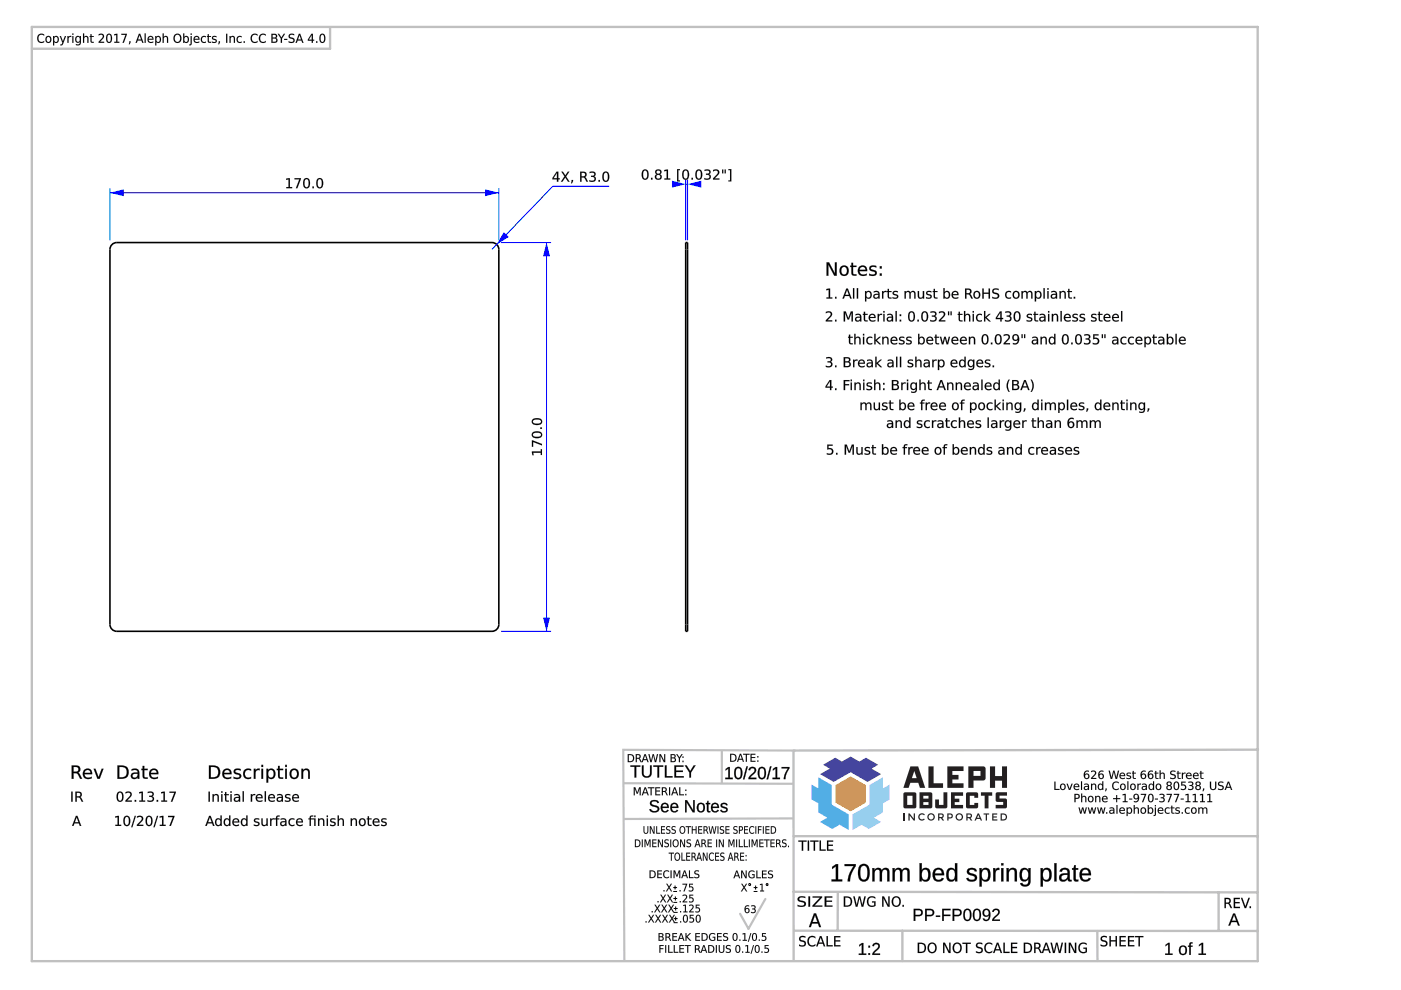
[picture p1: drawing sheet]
<svg xmlns="http://www.w3.org/2000/svg" width="297mm" height="210mm" viewBox="0 0 297 210" stroke-linecap="round" stroke-linejoin="round" font-family="sans-serif">
<path d="M23.6 52l.7-.5 .5-.1h79.5a1.45 1.45 0 0 1 1.5 1.5v79.5a1.45 1.45 0 0 1-1.5 1.5h-79.5a1.45 1.45 0 0 1-1.5-1.5v-79.5zM145.4 51.4h.4v82.5h-.4z" fill="none" stroke="#000" stroke-width=".34"/>
<g fill="#000">
<path d="M175.3 55.6h.5l1.2 2.4v-2.4h.4v2.9h-.5l-1.3-2.4v2.4h-.3zM178.5 56.8a.78 .78 0 0 0-.1 1 .78 .78 0 0 0 .9 .3 .8 .8 0 0 0 .3-1 .8 .8 0 0 0-.9-.4zM177.9 57.4a1.07 1.07 0 0 1 2.1 0 1.07 1.07 0 0 1-2.1 0zM180.5 55.7h.4v.6h.7v.3h-.7v1.4l.1 .1 .6 .1v.3l-.8-.1-.2-.2-.1-1.6h-.2v-.3h.2zM182.2 56.6a.98 .98 0 0 1 1.2-.2 .98 .98 0 0 1 .4 1.1h-1.6a.91 .91 0 0 0 1.6 .5v.3a1.2 1.2 0 0 1-1.6-.1 1.2 1.2 0 0 1 0-1.6zM182.5 56.7l-.2 .5h1.2a.61 .61 0 0 0-.4-.6 .61 .61 0 0 0-.6 .1zM184.5 56.4l.4-.1h.7l.2 .1v.3a.83 .83 0 0 0-1.2 .2l.3 .3a.86 .86 0 0 1 1 .9 1.2 1.2 0 0 1-1.6 .3v-.4a.87 .87 0 0 0 1.2-.1l-.1-.3a.95 .95 0 0 1-1.1-.9zM186.5 58h.4v.5h-.4zM186.5 56.5h.4v.4h-.4z"/>
<path d="M175.2 55.6h.6l1.2 2.4v-2.4h.4v2.9h-.5l-1.3-2.4v2.4h-.4zM175.3 55.6v2.9h.3v-2.5l1.3 2.5h.5v-2.9h-.4v2.5l-1.2-2.5zM178.7 56.7a.78 .78 0 0 0-.3 1 .78 .78 0 0 0 .9 .4 .78 .78 0 0 0 .3-1 .78 .78 0 0 0-.9-.4zM178.5 56.8a.69 .69 0 0 1 .9-.1 .69 .69 0 0 1 .2 .9 .63 .63 0 0 1-.8 .6 .63 .63 0 0 1-.5-.8zM177.9 57.4a1.1 1.1 0 0 1 2.2 0 1.1 1.1 0 0 1-2.2 0zM177.9 57.4a1.05 1.05 0 0 0 2.1 0 1.05 1.05 0 0 0-2.1 0zM180.5 55.7h.4v.6h.7v.3h-.7v1.4l.1 .1h.6v.4a.79 .79 0 0 1-1.1-.7v-1.2h-.3v-.3h.3zM180.5 55.7v.7l-.2-.1v.3h.2l.1 1.6 .2 .2 .8 .1v-.3l-.7-.1-.1-.3v-1.2h.8v-.3l-.8 .1 .1-.7zM182.1 56.6a.99 .99 0 0 1 1.3-.2 .99 .99 0 0 1 .4 1.1h-1.5a.89 .89 0 0 0 .6 .7 .89 .89 0 0 0 .9-.2v.4a1.22 1.22 0 0 1-1.6-.2 1.22 1.22 0 0 1-.1-1.6zM182.2 56.6a1.18 1.18 0 0 0 0 1.6 1.18 1.18 0 0 0 1.6 .1v-.3a.91 .91 0 0 1-1 .2 .91 .91 0 0 1-.6-.7h1.6a.96 .96 0 0 0-.5-1.1 .96 .96 0 0 0-1.1 .2zM182.5 56.8l-.2 .4h1.2a.59 .59 0 0 0-.4-.6 .59 .59 0 0 0-.6 .2zM182.4 56.7a.61 .61 0 0 1 .8-.1 .61 .61 0 0 1 .3 .6h-1.3zM184.5 56.4l.4-.1h.7l.2 .1v.4a.89 .89 0 0 0-1.1 .1l.5 .3a.67 .67 0 0 1 .7 .8 .67 .67 0 0 1-.9 .5l-.7-.1v-.4a.94 .94 0 0 0 1.2-.1l-.1-.2-.5-.2a.6 .6 0 0 1-.6-.4 .6 .6 0 0 1 .2-.7zM184.5 56.5a.61 .61 0 0 0-.1 .7 .61 .61 0 0 0 .6 .3 .36 .36 0 0 1 .5 .3 .36 .36 0 0 1-.2 .4l-1-.2v.4a1.07 1.07 0 0 0 1.6-.5l-.3-.5-1-.4a.66 .66 0 0 1 .5-.5 .66 .66 0 0 1 .7 .2v-.3l-.3-.1zM186.5 58h.5v.5h-.5zM186.5 58v.5h.4v-.5zM186.5 56.4h.5v.6h-.5zM186.5 56.5v.4h.4v-.4z"/>
<path d="M175.2 61.3l.8-.1v1.9h.5v.2h-1.3v-.2h.5v-1.7l-.5 .1zM177 62.9h.3v.4h-.3zM179.6 61.5l-.4 1h.8zM179.4 61.2h.4l.8 2.1h-.3l-.2-.5h-1l-.2 .5h-.3zM180.9 61.1h.2v2.2h-.2zM181.7 61.1h.2v2.2h-.2zM183.4 61.7h.3v.3a.69 .69 0 0 1 .9-.2 .69 .69 0 0 1 .2 .9 .62 .62 0 0 1-.4 .6 .62 .62 0 0 1-.7-.2v.8h-.3zM183.8 62.1a.56 .56 0 0 0-.1 .7 .56 .56 0 0 0 .7 .2 .56 .56 0 0 0 .1-.8 .56 .56 0 0 0-.7-.1zM185.5 62.6l-.1 .1a.42 .42 0 0 0 .6 .4 .42 .42 0 0 0 .2-.6zM185.3 61.8a.77 .77 0 0 1 1.2 .6v.9h-.3v-.2a.56 .56 0 0 1-.7 .3 .56 .56 0 0 1-.3-.7 .56 .56 0 0 1 .7-.4h.3a.56 .56 0 0 0-.4-.4 .56 .56 0 0 0-.5 .1zM187 61.7h.3v.3l.2-.3h.4v.3a.47 .47 0 0 0-.4 0 .47 .47 0 0 0-.2 .5v.8h-.3zM188.2 61.3h.3v.4h.5v.2h-.5v1l.5 .2v.2h-.6l-.1-.2-.1-1.2h-.2v-.2h.2zM189.4 61.8l.9-.1 .1 .3a.43 .43 0 0 0-.5-.2 .43 .43 0 0 0-.3 .5 .65 .65 0 0 1 .6 .2 .65 .65 0 0 1 .1 .7l-.9 .1-.2-.1v-.2a.56 .56 0 0 0 1-.2l-.1-.1a.64 .64 0 0 1-.6-.2 .64 .64 0 0 1-.1-.7zM191.8 61.7h.2v.3a.54 .54 0 0 1 .6-.3 .54 .54 0 0 1 .4 .3 .56 .56 0 0 1 .7-.3 .56 .56 0 0 1 .4 .6v1h-.3v-.9a.39 .39 0 0 0-.4-.5 .39 .39 0 0 0-.3 .5v.9h-.3v-.9a.39 .39 0 0 0-.4-.5 .39 .39 0 0 0-.4 .5v.9h-.2zM194.6 61.7h.3v1a.41 .41 0 0 0 .4 .4 .41 .41 0 0 0 .4-.5v-.9h.2v1.6h-.2v-.2a.58 .58 0 0 1-.7 .2 .58 .58 0 0 1-.4-.6zM196.5 61.8l.9-.1 .1 .3a.43 .43 0 0 0-.5-.2 .43 .43 0 0 0-.3 .5 .65 .65 0 0 1 .6 .2 .65 .65 0 0 1 .1 .7l-.9 .1-.2-.1v-.2a.56 .56 0 0 0 1-.2l-.1-.1a.64 .64 0 0 1-.6-.2 .64 .64 0 0 1-.1-.7zM198 61.3h.2v.4h.6v.2h-.6v1l.6 .2v.2h-.6l-.2-.2v-1.2h-.2v-.2h.2zM200.4 62.1a.56 .56 0 0 0-.1 .7 .56 .56 0 0 0 .8 .2 .56 .56 0 0 0 0-.8 .56 .56 0 0 0-.7-.1zM200 61.1h.3v.9a.69 .69 0 0 1 .9-.2 .69 .69 0 0 1 .2 .9 .62 .62 0 0 1-.4 .6 .62 .62 0 0 1-.7-.2v.2h-.3zM202 61.9a.74 .74 0 0 1 .9-.2 .74 .74 0 0 1 .3 .9h-1.2a.68 .68 0 0 0 1.2 .4v.2a.9 .9 0 0 1-1.2-.1 .9 .9 0 0 1 0-1.2zM202.2 62l-.2 .4h1l-.3-.5zM204.6 61.2h.7a.59 .59 0 0 1 .7 .4 .59 .59 0 0 1-.4 .7l.7 1h-.3l-.4-.7-.4-.2h-.3v.9h-.3zM204.9 61.4v.8h.4a.38 .38 0 0 0 .4-.4 .38 .38 0 0 0-.4-.4zM206.8 62.1a.56 .56 0 0 0-.1 .7 .56 .56 0 0 0 .7 .2 .56 .56 0 0 0 .1-.8 .56 .56 0 0 0-.7-.1zM206.3 62.5a.8 .8 0 0 1 1.6 0 .8 .8 0 0 1-1.6 0zM208.3 61.2h.3v.9h1v-.9h.3v2.1h-.3v-1h-1v1h-.3zM210.6 61.3l.8-.1 .3 .1v.2a.64 .64 0 0 0-1 .4 1.14 1.14 0 0 1 1.2 .8 .96 .96 0 0 1-1.5 .5v-.3a.76 .76 0 0 0 1.2-.2l-.1-.2a1.03 1.03 0 0 1-1.1-.9zM213.3 61.9l.7-.2 .4 .1v.2a.61 .61 0 0 0-.9 .1 .61 .61 0 0 0 0 .8 .61 .61 0 0 0 .9 .1v.2a.86 .86 0 0 1-1.2-.2 .86 .86 0 0 1 .1-1.1zM215.1 62.1a.56 .56 0 0 0-.1 .7 .56 .56 0 0 0 .8 .2 .56 .56 0 0 0 0-.8 .56 .56 0 0 0-.7-.1zM214.6 62.5a.8 .8 0 0 1 1.6 0 .8 .8 0 0 1-1.6 0zM216.6 61.7h.2v.3a.54 .54 0 0 1 .6-.3 .54 .54 0 0 1 .4 .3 .56 .56 0 0 1 .7-.3 .56 .56 0 0 1 .4 .6v1h-.3v-.9a.39 .39 0 0 0-.4-.5 .39 .39 0 0 0-.3 .5v.9h-.3v-.9a.39 .39 0 0 0-.4-.5 .39 .39 0 0 0-.4 .5v.9h-.2zM219.4 61.7h.3v.3a.69 .69 0 0 1 .9-.2 .69 .69 0 0 1 .2 .9 .62 .62 0 0 1-.4 .6 .62 .62 0 0 1-.7-.2v.8h-.3zM219.8 62.1a.56 .56 0 0 0-.1 .7 .56 .56 0 0 0 .7 .2 .56 .56 0 0 0 .1-.8 .56 .56 0 0 0-.7-.1zM221.2 61.1h.3v2.2h-.3zM222.1 61.7h.2v1.6h-.2zM222.1 61.1h.2v.3h-.2zM223.2 62.6l-.1 .1a.42 .42 0 0 0 .5 .4 .42 .42 0 0 0 .3-.6zM222.9 61.8a.77 .77 0 0 1 1.2 .6v.9h-.2v-.2a.56 .56 0 0 1-.8 .3 .56 .56 0 0 1-.3-.7 .56 .56 0 0 1 .7-.4h.4a.56 .56 0 0 0-.4-.4 .56 .56 0 0 0-.6 .1zM224.6 61.7h.3v.3a.58 .58 0 0 1 .7-.3 .58 .58 0 0 1 .4 .6v1h-.3v-.9a.41 .41 0 0 0-.4-.5 .41 .41 0 0 0-.4 .5v.9h-.3zM226.5 61.3h.2v.4h.6v.2h-.6l.1 1 .5 .2v.2h-.6l-.2-.2v-1.2h-.2v-.2h.2zM227.7 62.9h.3v.4h-.3z"/>
<path d="M175.2 61.3l.8-.1v1.9l.5-.1v.3h-1.3v-.3l.5 .1v-1.6l-.5 .1zM175.2 61.3v.2l.5-.1v1.7h-.5v.2h1.3v-.2h-.5v-1.9zM177 62.9h.4v.4h-.4zM177 62.9v.4h.3v-.4zM179.6 61.5l-.4 1h.8zM179.6 61.4l.4 1.1h-.8zM179.4 61.2h.4l.8 2.1h-.3l-.2-.5h-1l-.2 .5h-.3zM179.4 61.2l-.8 2.1h.3l.2-.6h1l.2 .6h.3l-.8-2.1zM180.8 61.1h.3v2.2h-.3zM180.9 61.1v2.2h.2v-2.2zM181.7 61.1h.2v2.2h-.2zM181.7 61.1v2.2h.2v-2.2zM183.4 61.7h.3v.3a.6 .6 0 0 1 .6-.3 .6 .6 0 0 1 .5 .4 .77 .77 0 0 1-.1 1 .77 .77 0 0 1-1 .1v-.1v.8h-.3zM183.4 61.7v2.2h.3v-.9a.68 .68 0 0 0 .9 .2 .68 .68 0 0 0 .2-.9 .61 .61 0 0 0-.5-.6 .61 .61 0 0 0-.6 .3v-.3zM183.8 62.1a.55 .55 0 0 0-.1 .7 .55 .55 0 0 0 .7 .2 .55 .55 0 0 0 .1-.8 .55 .55 0 0 0-.7-.1zM183.8 62.1a.59 .59 0 0 1 .8 .2 .59 .59 0 0 1-.3 .8 .62 .62 0 0 1-.6-.3 .62 .62 0 0 1 .1-.7zM185.5 62.6v.1a.37 .37 0 0 0 .3 .4 .37 .37 0 0 0 .4-.3v-.3zM185.5 62.6l.7-.1a.45 .45 0 0 1-.2 .6 .45 .45 0 0 1-.6-.3zM185.2 61.8h.1a.79 .79 0 0 1 1.2 .6v.9h-.3v-.2a.57 .57 0 0 1-.7 .3 .57 .57 0 0 1-.3-.7 .57 .57 0 0 1 .7-.4h.3a.57 .57 0 0 0-.4-.4 .57 .57 0 0 0-.6 .2zM185.3 61.8v.2a.6 .6 0 0 1 .9 .3 .71 .71 0 0 0-.7 .1 .71 .71 0 0 0-.3 .6 .6 .6 0 0 0 1 0v.3h.3v-.9a.76 .76 0 0 0-1.2-.6zM187 61.7h.3v.3l.2-.3h.5v.3a.45 .45 0 0 0-.5 0 .45 .45 0 0 0-.2 .5v.8h-.3zM187 61.7v1.6h.3v-.8a.46 .46 0 0 1 .1-.5 .46 .46 0 0 1 .5 0v-.3l-.4 .1-.2 .2v-.3zM188.2 61.2h.3v.5h.5v.2h-.5v1l.5 .2v.2a.6 .6 0 0 1-.8-.5v-.9h-.2v-.2h.2zM188.2 61.3v.4h-.2v.2h.2l.1 1.1 .2 .3h.5v-.2l-.5-.1v-.2v-.9h.5v-.2h-.5v-.4zM189.4 61.8l.3-.1a.43 .43 0 0 1 .4-.1 .43 .43 0 0 1 .3 .4 .42 .42 0 0 0-.5-.2 .42 .42 0 0 0-.3 .5l.3 .1a.52 .52 0 0 1 .5 .7 .52 .52 0 0 1-.7 .3l-.5-.1v-.3a.55 .55 0 0 0 1-.2l-.9-.4-.1-.3zM189.4 61.8a.46 .46 0 0 0-.1 .5 .46 .46 0 0 0 .5 .3l.3 .1a.36 .36 0 0 1-.1 .5 .36 .36 0 0 1-.5-.1l-.3-.1v.2a.73 .73 0 0 0 1.2-.5l-.9-.5a.53 .53 0 0 1 .9-.2v-.2zM191.8 61.7h.3l-.1 .3a.55 .55 0 0 1 .6-.3 .55 .55 0 0 1 .4 .3 .57 .57 0 0 1 .7-.3 .57 .57 0 0 1 .4 .6v1h-.3v-.9a.38 .38 0 0 0-.4-.5 .38 .38 0 0 0-.3 .5v.9h-.3v-.9a.38 .38 0 0 0-.4-.5 .38 .38 0 0 0-.3 .5v.9h-.3zM191.8 61.7v1.6h.2v-.9a.41 .41 0 0 1 .4-.5 .41 .41 0 0 1 .4 .5v.9h.3v-.9a.41 .41 0 0 1 .3-.5 .41 .41 0 0 1 .5 .5l-.1 .9h.3v-1a.55 .55 0 0 0-.4-.6 .55 .55 0 0 0-.7 .4 .53 .53 0 0 0-.5-.4 .53 .53 0 0 0-.5 .3v-.3zM194.6 61.7h.3v1a.4 .4 0 0 0 .4 .4 .4 .4 0 0 0 .3-.5v-.9h.3v1.6h-.3l.1-.2a.58 .58 0 0 1-.7 .2 .58 .58 0 0 1-.4-.6zM194.6 61.7v1a.57 .57 0 0 0 .4 .6 .57 .57 0 0 0 .7-.3v.3h.2v-1.6h-.2v.9a.43 .43 0 0 1-.4 .5 .43 .43 0 0 1-.5-.4l.1-1zM196.5 61.8l.3-.1a.43 .43 0 0 1 .4-.1 .43 .43 0 0 1 .3 .4 .42 .42 0 0 0-.5-.2 .42 .42 0 0 0-.3 .5l.3 .1a.52 .52 0 0 1 .5 .7 .52 .52 0 0 1-.7 .3l-.5-.1v-.3a.55 .55 0 0 0 1-.2l-.9-.4-.1-.3zM196.5 61.8a.46 .46 0 0 0-.1 .5 .46 .46 0 0 0 .5 .3l.3 .1a.36 .36 0 0 1-.1 .5 .36 .36 0 0 1-.5-.1l-.3-.1v.2a.73 .73 0 0 0 1.2-.5l-.9-.5a.53 .53 0 0 1 .9-.2v-.2zM197.9 61.2h.3v.5h.6v.2h-.6v1l.6 .2v.2a.6 .6 0 0 1-.9-.5l.1-.9h-.2v-.2h.2zM198 61.3v.4h-.2v.2h.2v1.1l.2 .3h.6v-.2l-.5-.1-.1-.2v-.9h.6v-.2h-.6v-.4zM200.4 62.1a.55 .55 0 0 0-.1 .7 .55 .55 0 0 0 .7 .2 .55 .55 0 0 0 .1-.8 .55 .55 0 0 0-.7-.1zM200.4 62.1a.59 .59 0 0 1 .8 .2 .59 .59 0 0 1-.3 .8 .62 .62 0 0 1-.6-.3 .62 .62 0 0 1 .1-.7zM200 61.1h.3v.9a.6 .6 0 0 1 .6-.3 .6 .6 0 0 1 .5 .4 .77 .77 0 0 1-.1 1 .77 .77 0 0 1-.9 .1l-.1-.1v.2h-.3zM200 61.1v2.2h.3v-.3a.68 .68 0 0 0 .9 .2 .68 .68 0 0 0 .2-.9 .61 .61 0 0 0-.5-.6 .61 .61 0 0 0-.6 .3v-.9zM201.9 61.9a.74 .74 0 0 1 1-.2 .74 .74 0 0 1 .3 .9h-1.2a.7 .7 0 0 0 1.2 .4 .53 .53 0 0 1-.9 .3 .88 .88 0 0 1-.4-1.4zM202 61.9a.88 .88 0 0 0 0 1.2 .88 .88 0 0 0 1.2 .1v-.2a.69 .69 0 0 1-.7 .1 .69 .69 0 0 1-.5-.5h1.2a.72 .72 0 0 0-.4-.8 .72 .72 0 0 0-.8 .1zM202.2 62l-.2 .4h1l-.3-.5zM202.2 62a.46 .46 0 0 1 .5-.1 .46 .46 0 0 1 .3 .5h-1zM204.6 61.2h.7a.61 .61 0 0 1 .7 .4 .61 .61 0 0 1-.4 .7l.7 1h-.4l-.4-.8-.6-.1v.9h-.3zM204.6 61.2v2.1h.3v-.9l.6 .1 .5 .8h.3l-.7-1a.58 .58 0 0 0 .3-.7 .58 .58 0 0 0-.6-.4zM204.9 61.4v.8h.4a.36 .36 0 0 0 .4-.4 .36 .36 0 0 0-.4-.4zM204.9 61.4h.4a.39 .39 0 0 1 .4 .4 .39 .39 0 0 1-.4 .4h-.4zM206.8 62.1a.55 .55 0 0 0-.1 .7 .55 .55 0 0 0 .7 .2 .55 .55 0 0 0 .1-.8 .55 .55 0 0 0-.7-.1zM206.8 62.1a.59 .59 0 0 1 .8 .2 .59 .59 0 0 1-.3 .8 .62 .62 0 0 1-.7-.3 .62 .62 0 0 1 .2-.7zM206.3 62.5a.82 .82 0 0 1 1.6 0 .82 .82 0 0 1-1.6 0zM206.3 62.5a.8 .8 0 0 0 1.6 0 .8 .8 0 0 0-1.6 0zM208.3 61.2h.3v.9h1v-.9h.3v2.1h-.3v-1h-1v1h-.3zM208.3 61.2v2.1h.3l-.1-1h1.1v1h.3v-2.1h-.3v.9h-1.1l.1-.9zM210.6 61.3l.3-.1a.54 .54 0 0 1 .8 .4 .63 .63 0 0 0-1 .2l.5 .3a.67 .67 0 0 1 .7 .8 .67 .67 0 0 1-1 .5l-.5-.2v-.3a.8 .8 0 0 0 1.1-.2v-.2l-.4-.1a.63 .63 0 0 1-.7-.3 .63 .63 0 0 1 .2-.8zM210.6 61.3a.57 .57 0 0 0-.2 .7 .57 .57 0 0 0 .6 .3 .44 .44 0 0 1 .6 .5 .44 .44 0 0 1-.7 .3l-.5-.2v.3a.9 .9 0 0 0 1.4-.6l-.2-.4-.9-.2a.55 .55 0 0 1 .4-.7 .55 .55 0 0 1 .6 .2v-.2l-.3-.1zM213.3 61.9l.4-.2a.43 .43 0 0 1 .4-.1 .43 .43 0 0 1 .3 .4 .6 .6 0 0 0-.8 .1 .6 .6 0 0 0 0 .8 .6 .6 0 0 0 .8 .1 .44 .44 0 0 1-.3 .4 .44 .44 0 0 1-.4-.1 .9 .9 0 0 1-.4-1.4zM213.3 61.9a.84 .84 0 0 0-.1 1.1 .84 .84 0 0 0 1.2 .2v-.2a.62 .62 0 0 1-.9-.1 .62 .62 0 0 1 0-.8 .62 .62 0 0 1 .9-.1v-.2l-.4-.1zM215.1 62.1a.55 .55 0 0 0-.1 .7 .55 .55 0 0 0 .7 .2 .55 .55 0 0 0 .1-.8 .55 .55 0 0 0-.7-.1zM215.1 62.1a.59 .59 0 0 1 .8 .2 .59 .59 0 0 1-.3 .8 .62 .62 0 0 1-.6-.3 .62 .62 0 0 1 .1-.7zM214.6 62.5a.82 .82 0 0 1 1.6 0 .82 .82 0 0 1-1.6 0zM214.6 62.5a.8 .8 0 0 0 1.6 0 .8 .8 0 0 0-1.6 0zM216.6 61.7h.3l-.1 .3a.55 .55 0 0 1 .6-.3 .55 .55 0 0 1 .4 .3 .57 .57 0 0 1 .7-.3 .57 .57 0 0 1 .4 .6v1h-.3v-.9a.38 .38 0 0 0-.4-.5 .38 .38 0 0 0-.3 .5v.9h-.3v-.9a.38 .38 0 0 0-.4-.5 .38 .38 0 0 0-.3 .5v.9h-.3zM216.6 61.7v1.6h.2v-.9a.41 .41 0 0 1 .4-.5 .41 .41 0 0 1 .4 .5v.9h.3v-.9a.41 .41 0 0 1 .3-.5 .41 .41 0 0 1 .5 .5l-.1 .9h.3v-1a.55 .55 0 0 0-.4-.6 .55 .55 0 0 0-.7 .4 .53 .53 0 0 0-.5-.4 .53 .53 0 0 0-.5 .3v-.3zM219.4 61.7h.3v.3a.6 .6 0 0 1 .5-.3 .6 .6 0 0 1 .6 .4 .77 .77 0 0 1-.1 1 .77 .77 0 0 1-1 .1v-.1v.8h-.3zM219.4 61.7v2.2h.3l-.1-.9a.68 .68 0 0 0 1 .2 .68 .68 0 0 0 .2-.9 .61 .61 0 0 0-.5-.6 .61 .61 0 0 0-.7 .3l.1-.3zM219.8 62.1a.55 .55 0 0 0-.1 .7 .55 .55 0 0 0 .7 .2 .55 .55 0 0 0 .1-.8 .55 .55 0 0 0-.7-.1zM219.8 62.1a.59 .59 0 0 1 .8 .2 .59 .59 0 0 1-.3 .8 .62 .62 0 0 1-.6-.3 .62 .62 0 0 1 .1-.7zM221.2 61.1h.3v2.2h-.3zM221.2 61.1v2.2h.3v-2.2zM222 61.7h.3v1.6h-.3zM222.1 61.7v1.6h.2v-1.6zM222 61.1h.3v.3h-.3zM222.1 61.1v.3h.2v-.3zM223.2 62.6l-.1 .1a.37 .37 0 0 0 .3 .4 .37 .37 0 0 0 .4-.3l.1-.3zM223.2 62.6l.7-.1a.45 .45 0 0 1-.3 .6 .45 .45 0 0 1-.6-.3zM222.9 61.8a.79 .79 0 0 1 1.2 .6v.9h-.3l.1-.2a.57 .57 0 0 1-.8 .3 .57 .57 0 0 1-.3-.7 .57 .57 0 0 1 .7-.4h.4a.57 .57 0 0 0-.5-.4 .57 .57 0 0 0-.5 .2zM222.9 61.8v.2a.6 .6 0 0 1 1 .3 .71 .71 0 0 0-.8 .1 .71 .71 0 0 0-.3 .6 .6 .6 0 0 0 1.1 0v.3h.2v-.9a.76 .76 0 0 0-1.2-.6zM224.6 61.7h.3v.3a.58 .58 0 0 1 .7-.3 .58 .58 0 0 1 .4 .6v1h-.3v-.9a.4 .4 0 0 0-.4-.5 .4 .4 0 0 0-.4 .5v.9h-.3zM224.6 61.7v1.6h.3v-.9a.43 .43 0 0 1 .4-.5 .43 .43 0 0 1 .4 .5v.9h.3v-1a.57 .57 0 0 0-.4-.6 .57 .57 0 0 0-.7 .3v-.3zM226.5 61.2h.3l-.1 .5h.6v.2h-.6l.1 1 .5 .2v.2a.6 .6 0 0 1-.8-.5v-.9h-.2v-.2h.2zM226.5 61.3v.4h-.2v.2h.2v1.1l.3 .3h.5v-.2l-.5-.1-.1-.2v-.9h.6v-.2h-.6v-.4zM227.6 62.9h.4v.4h-.4zM227.7 62.9v.4h.3v-.4z"/>
<path d="M175.1 66.1a.74 .74 0 0 1 1-.1 .74 .74 0 0 1 .2 1l-.9 .9h1v.3h-1.3v-.3l.6-.6a.53 .53 0 0 0 .4-.6 .53 .53 0 0 0-.5-.5l-.5 .2zM177 67.8h.3v.4h-.3zM178.9 66h.4l.6 1.5 .5-1.5h.4v2.2h-.3v-1.9l-.5 1.4h-.3l-.5-1.4v1.9h-.3zM181.7 67.4l-.1 .1a.42 .42 0 0 0 .5 .5 .42 .42 0 0 0 .3-.6zM181.4 66.6a.77 .77 0 0 1 1.2 .6v1h-.2v-.3a.56 .56 0 0 1-.8 .3 .56 .56 0 0 1-.3-.7 .56 .56 0 0 1 .7-.4h.4a.56 .56 0 0 0-.4-.4 .56 .56 0 0 0-.6 .2zM183.1 66.1h.3v.5h.5v.2h-.5v1l.5 .1v.3l-.5-.1-.2-.2-.1-1.1h-.1v-.2h.1zM184.4 66.8a.74 .74 0 0 1 .9-.2 .74 .74 0 0 1 .3 .8h-1.2a.68 .68 0 0 0 1.2 .4v.3a.9 .9 0 0 1-1.2-.1 .9 .9 0 0 1 0-1.2zM184.6 66.9l-.1 .3h.9l-.3-.4zM186.1 66.6h.2v.2l.3-.2 .4-.1v.3a.47 .47 0 0 0-.5 .1 .47 .47 0 0 0-.2 .4v.9h-.2zM187.3 66.6h.2v1.6h-.2zM187.3 65.9h.2v.4h-.2zM188.4 67.4l-.1 .1a.42 .42 0 0 0 .5 .5 .42 .42 0 0 0 .3-.6zM188.1 66.6a.77 .77 0 0 1 1.2 .6v1h-.2v-.3a.56 .56 0 0 1-.7 .3 .56 .56 0 0 1-.4-.7 .56 .56 0 0 1 .7-.4h.4a.56 .56 0 0 0-.4-.4 .56 .56 0 0 0-.6 .2zM189.9 65.9h.2v2.3h-.2zM190.8 67.8h.3v.4h-.3zM190.8 66.6h.3v.4h-.3zM193.1 66.3a1.22 1.22 0 0 0 .2 1.7 1.08 1.08 0 0 0 0-1.8zM192.9 66.1a.79 .79 0 0 1 .9 .1 .79 .79 0 0 1 .2 .9 .79 .79 0 0 1-.7 1.1 .79 .79 0 0 1-.8-1.1l.1-.6zM194.5 67.8h.3v.4h-.3zM195.9 66.3a1.22 1.22 0 0 0 .2 1.7 1.08 1.08 0 0 0 0-1.8zM195.7 66.1a.79 .79 0 0 1 .9 .1 .79 .79 0 0 1 .2 .9 .79 .79 0 0 1-.7 1.1 .79 .79 0 0 1-.8-1.1l.1-.6zM197.3 66.1a.73 .73 0 0 1 .9-.1 .73 .73 0 0 1 .3 .8l-.3 .2a.67 .67 0 0 1 .3 1 .67 .67 0 0 1-1 .2l-.3-.1v-.3a.57 .57 0 0 0 .8 .2 .57 .57 0 0 0 .2-.8l-.6-.1v-.2h.2a.35 .35 0 0 0 .5-.3 .35 .35 0 0 0-.5-.4l-.5 .1zM199.1 66.1a.74 .74 0 0 1 .9-.1 .74 .74 0 0 1 .3 1l-.9 .9h1v.3h-1.3v-.3l.6-.6a.53 .53 0 0 0 .4-.6 .53 .53 0 0 0-.6-.5l-.4 .2zM201 66h.2v.8h-.2zM201.5 66h.3v.8h-.3zM203.3 66.1h.2v.5h.6v.2h-.6v1l.6 .1v.3l-.6-.1-.2-.2v-1.1h-.2v-.2h.2zM204.4 65.9h.2v.9a.58 .58 0 0 1 .7-.3 .58 .58 0 0 1 .4 .7v1h-.2v-1a.41 .41 0 0 0-.5-.5 .41 .41 0 0 0-.4 .6v.9h-.2zM206.2 66.6h.3v1.6h-.3zM206.2 65.9h.3v.4h-.3zM207.1 66.7l.7-.2 .4 .1v.3a.61 .61 0 0 0-.8 0 .61 .61 0 0 0 0 .9 .61 .61 0 0 0 .8 .1v.2a.86 .86 0 0 1-1.1-.2 .86 .86 0 0 1 0-1.2zM208.6 65.9h.3v1.3l.8-.6h.3l-.8 .7 .8 .9h-.3l-.8-.8v.8h-.3zM212.1 66.3l-.7 1.1h.7zM212 66h.4v1.4h.3v.3h-.3v.5h-.3v-.5h-1v-.3zM213.1 66.1a.73 .73 0 0 1 .9-.1 .73 .73 0 0 1 .3 .8l-.3 .2a.67 .67 0 0 1 .3 1 .67 .67 0 0 1-.9 .2l-.3-.1v-.3a.57 .57 0 0 0 .7 .2 .57 .57 0 0 0 .3-.8l-.7-.1v-.2h.3a.35 .35 0 0 0 .4-.3 .35 .35 0 0 0-.4-.4l-.6 .1zM215.4 66.3a1.22 1.22 0 0 0 .2 1.7 1.08 1.08 0 0 0 0-1.8zM215.2 66.1a.79 .79 0 0 1 1 .1 .79 .79 0 0 1 .2 .9 .79 .79 0 0 1-.8 1.1 .79 .79 0 0 1-.7-1.1l.1-.6zM217.8 66.6h.9l.1 .3a.43 .43 0 0 0-.5-.2 .43 .43 0 0 0-.3 .4 .65 .65 0 0 1 .7 .3 .65 .65 0 0 1 0 .7h-.9h-.1v-.3a.56 .56 0 0 0 .9-.2h-.1a.64 .64 0 0 1-.6-.3 .64 .64 0 0 1-.1-.7zM219.3 66.1h.3v.5h.5v.2h-.5v1l.5 .1v.3l-.6-.1-.2-.2v-1.1h-.2v-.2h.2zM220.7 67.4l-.1 .1a.42 .42 0 0 0 .5 .5 .42 .42 0 0 0 .3-.6zM220.4 66.6a.77 .77 0 0 1 1.3 .6v1h-.3v-.3a.56 .56 0 0 1-.7 .3 .56 .56 0 0 1-.3-.7 .56 .56 0 0 1 .6-.4h.4a.56 .56 0 0 0-.4-.4 .56 .56 0 0 0-.6 .2zM222.2 66.6h.3v1.6h-.3zM222.2 65.9h.3v.4h-.3zM223 66.6h.3v.2a.58 .58 0 0 1 .7-.3 .58 .58 0 0 1 .3 .7v1h-.2v-1a.41 .41 0 0 0-.5-.5 .41 .41 0 0 0-.3 .6v.9h-.3zM224.9 65.9h.2v2.3h-.2zM225.8 66.8a.74 .74 0 0 1 .9-.2 .74 .74 0 0 1 .3 .8h-1.2a.68 .68 0 0 0 1.2 .4v.3a.9 .9 0 0 1-1.2-.1 .9 .9 0 0 1 0-1.2zM226 66.9l-.2 .3h1l-.3-.4zM227.5 66.6h.9l.1 .3a.43 .43 0 0 0-.5-.2 .43 .43 0 0 0-.3 .4 .65 .65 0 0 1 .6 .3 .65 .65 0 0 1 .1 .7h-.9h-.1v-.3a.56 .56 0 0 0 .9-.2h-.1a.64 .64 0 0 1-.6-.3 .64 .64 0 0 1-.1-.7zM229 66.6h.9l.1 .3a.43 .43 0 0 0-.5-.2 .43 .43 0 0 0-.3 .4 .65 .65 0 0 1 .7 .3 .65 .65 0 0 1 0 .7h-.9h-.1v-.3a.56 .56 0 0 0 .9-.2h-.1a.64 .64 0 0 1-.6-.3 .64 .64 0 0 1-.1-.7zM231.5 66.6h.8l.1 .3a.43 .43 0 0 0-.5-.2 .43 .43 0 0 0-.3 .4 .65 .65 0 0 1 .7 .3 .65 .65 0 0 1 .1 .7h-.9h-.2v-.3a.56 .56 0 0 0 .9-.2 .64 .64 0 0 1-.7-.3 .64 .64 0 0 1 0-.7zM232.9 66.1h.3v.5h.5v.2h-.5v1l.5 .1v.3l-.5-.1-.2-.2-.1-1.1h-.2v-.2h.2zM234.2 66.8a.74 .74 0 0 1 .9-.2 .74 .74 0 0 1 .3 .8h-1.2a.68 .68 0 0 0 1.2 .4v.3a.9 .9 0 0 1-1.2-.1 .9 .9 0 0 1 0-1.2zM234.4 66.9l-.2 .3h1l-.3-.4zM236 66.8a.74 .74 0 0 1 .9-.2 .74 .74 0 0 1 .3 .8h-1.2a.68 .68 0 0 0 1.2 .4v.3a.9 .9 0 0 1-1.2-.1 .9 .9 0 0 1 0-1.2zM236.2 66.9l-.2 .3h1l-.3-.4zM237.7 65.9h.2v2.3h-.2z"/>
<path d="M175.1 66.1a.76 .76 0 0 1 1-.1 .76 .76 0 0 1 .2 1l-.9 .9h1v.3h-1.3a.57 .57 0 0 1 .4-.8l.2-.1a.51 .51 0 0 0 .4-.6 .51 .51 0 0 0-.5-.4l-.5 .2zM175.1 66.1v.3a.53 .53 0 0 1 .8-.1 .53 .53 0 0 1 0 .8l-.8 .8v.3h1.3v-.3h-1l.8-.8a.69 .69 0 0 0 0-.9 .69 .69 0 0 0-.9-.1zM177 67.8h.4v.4h-.4zM177 67.8v.4h.3v-.4zM178.9 66h.4l.6 1.5 .5-1.5h.4v2.2h-.3v-1.9l-.5 1.5h-.3l-.5-1.5v1.9h-.3zM178.9 66v2.2h.3l-.1-2 .6 1.5h.3l.6-1.5-.1 2h.3v-2.2h-.4l-.5 1.5-.6-1.5zM181.7 67.4l-.1 .1a.37 .37 0 0 0 .3 .5 .37 .37 0 0 0 .4-.4l.1-.2zM181.7 67.4l.7-.1a.45 .45 0 0 1-.3 .6 .45 .45 0 0 1-.6-.2zM181.4 66.6a.79 .79 0 0 1 1.2 .6v1h-.3l.1-.3a.57 .57 0 0 1-.8 .3 .57 .57 0 0 1-.3-.7 .57 .57 0 0 1 .7-.4h.4a.57 .57 0 0 0-.5-.4 .57 .57 0 0 0-.5 .2zM181.4 66.6v.3a.6 .6 0 0 1 1 .3 .71 .71 0 0 0-.8 0 .71 .71 0 0 0-.3 .7 .6 .6 0 0 0 1.1 0v.3h.2v-1a.76 .76 0 0 0-1.2-.6zM183.1 66.1h.3v.5l.6-.1v.3h-.6v1l.6 .1v.3a.6 .6 0 0 1-.9-.6v-.8h-.2v-.3l.2 .1zM183.1 66.1l.1 .5h-.2v.2h.2v1.1l.2 .2 .5 .1v-.3h-.4l-.1-.3v-.8h.5v-.2h-.5v-.5zM184.4 66.7a.74 .74 0 0 1 .9-.1 .74 .74 0 0 1 .3 .8h-1.1a.7 .7 0 0 0 1.1 .4 .53 .53 0 0 1-.8 .4 .88 .88 0 0 1-.4-1.5zM184.4 66.8a.88 .88 0 0 0 0 1.2 .88 .88 0 0 0 1.2 .1v-.3a.69 .69 0 0 1-.7 .2 .69 .69 0 0 1-.5-.6h1.2a.72 .72 0 0 0-.3-.8 .72 .72 0 0 0-.9 .2zM184.6 66.9l-.1 .3h.9l-.3-.4zM184.6 66.9a.46 .46 0 0 1 .5-.1 .46 .46 0 0 1 .3 .4h-1zM186.1 66.5h.3v.3l.2-.2 .4-.1v.3a.45 .45 0 0 0-.5 .1 .45 .45 0 0 0-.1 .4v.9h-.3zM186.1 66.6v1.6h.2v-.9a.46 .46 0 0 1 .2-.5 .46 .46 0 0 1 .5 0v-.3l-.4 .1-.3 .3v-.3zM187.3 66.5h.3v1.7h-.3zM187.3 66.6v1.6h.2v-1.6zM187.3 65.9h.3v.4h-.3zM187.3 65.9v.4h.2v-.4zM188.4 67.4l-.1 .1a.37 .37 0 0 0 .3 .5 .37 .37 0 0 0 .4-.4l.1-.2zM188.4 67.4l.7-.1a.45 .45 0 0 1-.3 .6 .45 .45 0 0 1-.6-.2zM188.1 66.6a.79 .79 0 0 1 1.3 .6v1h-.3v-.3a.57 .57 0 0 1-.7 .3 .57 .57 0 0 1-.4-.7 .57 .57 0 0 1 .7-.4h.4a.57 .57 0 0 0-.4-.4 .57 .57 0 0 0-.6 .2zM188.1 66.6v.3a.6 .6 0 0 1 1 .3 .71 .71 0 0 0-.8 0 .71 .71 0 0 0-.3 .7 .6 .6 0 0 0 1.1 0v.3h.2v-1a.76 .76 0 0 0-1.2-.6zM189.9 65.9h.2v2.3h-.2zM189.9 65.9v2.3h.2v-2.3zM190.7 67.8h.4v.4h-.4zM190.8 67.8v.4h.3v-.4zM190.7 66.6h.4v.4h-.4zM190.8 66.6v.4h.3v-.4zM193.1 66.3a1.22 1.22 0 0 0 .2 1.7 1.07 1.07 0 0 0 0-1.8zM193 66.3a.55 .55 0 0 1 .7 .1 .55 .55 0 0 1 0 .7 .55 .55 0 0 1 0 .7 .55 .55 0 0 1-.7 .1 1.62 1.62 0 0 1 0-1.6zM192.9 66.1a.8 .8 0 0 1 .9 .1 .8 .8 0 0 1 .2 .9 .81 .81 0 0 1-.7 1.1 .81 .81 0 0 1-.8-1.1l.1-.6zM192.9 66.1a1.26 1.26 0 0 0 .4 2.1 1.22 1.22 0 0 0 .2-2.2zM194.5 67.8h.3v.4h-.3zM194.5 67.8v.4h.3v-.4zM195.9 66.3a1.22 1.22 0 0 0 .2 1.7 1.07 1.07 0 0 0 0-1.8zM195.8 66.3a.55 .55 0 0 1 .7 .1 .55 .55 0 0 1 0 .7 .55 .55 0 0 1 0 .7 .55 .55 0 0 1-.7 .1 1.62 1.62 0 0 1 0-1.6zM195.6 66.1a.8 .8 0 0 1 1 .1 .8 .8 0 0 1 .2 .9 .81 .81 0 0 1-.7 1.1 .81 .81 0 0 1-.8-1.1l.1-.6zM195.7 66.1a1.26 1.26 0 0 0 .4 2.1 1.22 1.22 0 0 0 .2-2.2zM197.3 66.1a.74 .74 0 0 1 .9-.1 .74 .74 0 0 1 .3 .9l-.3 .1a.58 .58 0 0 1 .4 .5 .58 .58 0 0 1-.4 .6l-.2 .1a.52 .52 0 0 1-.8-.4 .76 .76 0 0 0 1.1-.3l-.1-.2-.6-.1v-.3h.2a.33 .33 0 0 0 .5-.3 .33 .33 0 0 0-.5-.3l-.5 .1zM197.3 66.1v.2a.61 .61 0 0 1 1 .4l-.3 .2h-.4v.2a.48 .48 0 0 1 .7 .4 .48 .48 0 0 1-.7 .5l-.4-.2v.3a.75 .75 0 0 0 1 0 .75 .75 0 0 0 .1-1l-.2-.1a.54 .54 0 0 0 .4-.7 .54 .54 0 0 0-.8-.3zM199.1 66.1a.76 .76 0 0 1 .9-.1 .76 .76 0 0 1 .3 1l-.9 .9h1v.3h-1.3a.57 .57 0 0 1 .4-.8l.2-.1a.51 .51 0 0 0 .4-.6 .51 .51 0 0 0-.6-.4l-.4 .2zM199.1 66.1v.3a.53 .53 0 0 1 .8-.1 .53 .53 0 0 1 0 .8l-.8 .8v.3h1.3v-.3h-1l.8-.8a.69 .69 0 0 0 0-.9 .69 .69 0 0 0-.9-.1zM201 66h.3v.8h-.3zM201 66v.8h.2v-.8zM201.5 66h.3v.8h-.3zM201.5 66v.8h.3v-.8zM203.2 66.1h.3v.5l.6-.1v.3h-.6v1l.6 .1v.3a.6 .6 0 0 1-.9-.6l.1-.8h-.3v-.3l.3 .1zM203.3 66.1v.5h-.2v.2h.2v1.1l.2 .2 .6 .1v-.3h-.5l-.1-.3v-.8h.6v-.2h-.6v-.5zM204.4 65.9h.3l-.1 .9a.58 .58 0 0 1 .8-.3 .58 .58 0 0 1 .3 .7v1h-.3v-1a.4 .4 0 0 0-.4-.4 .4 .4 0 0 0-.3 .5v.9h-.3zM204.4 65.9v2.3h.2v-.9a.43 .43 0 0 1 .4-.6 .43 .43 0 0 1 .5 .5v1h.2v-1a.57 .57 0 0 0-.4-.6 .57 .57 0 0 0-.7 .3v-1zM206.2 66.5h.3v1.7h-.3zM206.2 66.6v1.6h.3v-1.6zM206.2 65.9h.3v.4h-.3zM206.2 65.9v.4h.3v-.4zM207.1 66.7l.4-.2a.43 .43 0 0 1 .5 0 .43 .43 0 0 1 .2 .4 .6 .6 0 0 0-.8 0 .6 .6 0 0 0 0 .9 .6 .6 0 0 0 .8 0v.1a.44 .44 0 0 1-.3 .3 .44 .44 0 0 1-.4 0 .9 .9 0 0 1-.4-1.5zM207.2 66.8a.84 .84 0 0 0-.1 1.1 .84 .84 0 0 0 1.1 .2v-.2a.62 .62 0 0 1-.8-.1 .62 .62 0 0 1 0-.9 .62 .62 0 0 1 .8 0v-.3l-.4-.1zM208.6 65.9h.3v1.3l.8-.7h.3l-.8 .8 .9 .9h-.4l-.8-.8v.8h-.3zM208.6 65.9v2.3h.3v-.9l.8 .9h.3l-.9-.9 .9-.7h-.3l-.8 .7v-1.4zM212.1 66.3l-.7 1.1h.7zM212.1 66.2v1.2h-.8zM212 66h.4v1.4h.3v.3h-.3v.5h-.3v-.5h-1v-.3zM212 66l-.9 1.4v.3l1-.1v.6h.3v-.6l.3 .1v-.3h-.3v-1.4zM213.1 66.1a.74 .74 0 0 1 .9-.1 .74 .74 0 0 1 .3 .9l-.3 .1a.58 .58 0 0 1 .5 .5 .58 .58 0 0 1-.4 .6l-.2 .1a.52 .52 0 0 1-.8-.4 .76 .76 0 0 0 1.1-.3l-.2-.2-.6-.1v-.3h.3a.33 .33 0 0 0 .4-.3 .33 .33 0 0 0-.4-.3l-.6 .1zM213.1 66.1v.2a.61 .61 0 0 1 1 .4l-.2 .2h-.5v.2a.48 .48 0 0 1 .8 .4 .48 .48 0 0 1-.7 .5l-.4-.2v.3a.75 .75 0 0 0 1 0 .75 .75 0 0 0 .1-1l-.2-.1a.54 .54 0 0 0 .4-.7 .54 .54 0 0 0-.8-.3zM215.5 66.3a1.22 1.22 0 0 0 .1 1.7 1.07 1.07 0 0 0 0-1.8zM215.4 66.3a.55 .55 0 0 1 .6 .1 .55 .55 0 0 1 .1 .7 .55 .55 0 0 1-.1 .7 .55 .55 0 0 1-.6 .1 1.62 1.62 0 0 1 0-1.6zM215.2 66.1a.8 .8 0 0 1 1 .1 .8 .8 0 0 1 .2 .9 .81 .81 0 0 1-.8 1.1 .81 .81 0 0 1-.7-1.1l.1-.6zM215.2 66.1a1.26 1.26 0 0 0 .4 2.1 1.22 1.22 0 0 0 .3-2.2zM217.8 66.6l.3-.1a.43 .43 0 0 1 .5 0 .43 .43 0 0 1 .2 .4 .42 .42 0 0 0-.5-.2 .42 .42 0 0 0-.3 .4l.4 .1a.52 .52 0 0 1 .5 .7 .52 .52 0 0 1-.8 .3l-.5-.1 .1-.3a.55 .55 0 0 0 .9-.2l-.8-.3-.1-.3zM217.8 66.7a.46 .46 0 0 0-.1 .5 .46 .46 0 0 0 .5 .2l.3 .2a.36 .36 0 0 1-.1 .4 .36 .36 0 0 1-.5 0l-.2-.2v.3a.73 .73 0 0 0 1.1-.6l-.9-.4a.53 .53 0 0 1 .9-.2v-.3zM219.3 66.1h.3v.5l.5-.1v.3h-.5v1l.5 .1v.3a.6 .6 0 0 1-.8-.6v-.8h-.2v-.3l.2 .1zM219.3 66.1v.5h-.2v.2h.2v1.1l.3 .2 .5 .1v-.3h-.5l-.1-.3v-.8h.6v-.2h-.6l.1-.5zM220.7 67.4l-.1 .1a.37 .37 0 0 0 .3 .5 .37 .37 0 0 0 .5-.4v-.2zM220.7 67.4l.7-.1a.45 .45 0 0 1-.2 .6 .45 .45 0 0 1-.6-.2zM220.4 66.6a.79 .79 0 0 1 1.3 .6v1h-.3v-.3a.57 .57 0 0 1-.7 .3 .57 .57 0 0 1-.4-.7 .57 .57 0 0 1 .7-.4h.4a.57 .57 0 0 0-.4-.4 .57 .57 0 0 0-.6 .2zM220.4 66.6v.3a.6 .6 0 0 1 1 .3 .71 .71 0 0 0-.7 0 .71 .71 0 0 0-.3 .7 .6 .6 0 0 0 1 0v.3h.3v-1a.76 .76 0 0 0-1.2-.6zM222.2 66.5h.3v1.7h-.3zM222.2 66.6v1.6h.3v-1.6zM222.2 65.9h.3v.4h-.3zM222.2 65.9v.4h.3v-.4zM223 66.5h.3v.3a.58 .58 0 0 1 .7-.3 .58 .58 0 0 1 .4 .7v1h-.3v-1a.4 .4 0 0 0-.5-.4 .4 .4 0 0 0-.3 .5v.9h-.3zM223 66.6v1.6h.3v-.9a.43 .43 0 0 1 .3-.6 .43 .43 0 0 1 .5 .5v1h.2v-1a.57 .57 0 0 0-.4-.6 .57 .57 0 0 0-.6 .3v-.3zM224.8 65.9h.3v2.3h-.3zM224.9 65.9v2.3h.2v-2.3zM225.8 66.7a.74 .74 0 0 1 .9-.1 .74 .74 0 0 1 .3 .8h-1.2a.7 .7 0 0 0 1.2 .4 .53 .53 0 0 1-.9 .4 .88 .88 0 0 1-.3-1.5zM225.8 66.8a.88 .88 0 0 0 0 1.2 .88 .88 0 0 0 1.2 .1v-.3a.69 .69 0 0 1-.7 .2 .69 .69 0 0 1-.5-.6h1.2a.72 .72 0 0 0-.3-.8 .72 .72 0 0 0-.9 .2zM226 66.9l-.2 .3h1l-.3-.4zM226 66.9a.46 .46 0 0 1 .5-.1 .46 .46 0 0 1 .3 .4h-1zM227.5 66.6l.3-.1a.43 .43 0 0 1 .5 0 .43 .43 0 0 1 .2 .4 .42 .42 0 0 0-.5-.2 .42 .42 0 0 0-.3 .4l.4 .1a.52 .52 0 0 1 .5 .7 .52 .52 0 0 1-.8 .3l-.5-.1 .1-.3a.55 .55 0 0 0 .9-.2l-.8-.3-.1-.3zM227.5 66.7a.46 .46 0 0 0-.1 .5 .46 .46 0 0 0 .5 .2l.3 .2a.36 .36 0 0 1-.1 .4 .36 .36 0 0 1-.5 0l-.2-.2v.3a.73 .73 0 0 0 1.1-.6l-.9-.4a.53 .53 0 0 1 .9-.2v-.3zM229 66.6l.3-.1a.43 .43 0 0 1 .5 0 .43 .43 0 0 1 .2 .4 .42 .42 0 0 0-.5-.2 .42 .42 0 0 0-.3 .4l.4 .1a.52 .52 0 0 1 .5 .7 .52 .52 0 0 1-.8 .3l-.4-.1v-.3a.55 .55 0 0 0 .9-.2l-.8-.3-.1-.3zM229 66.7a.46 .46 0 0 0-.1 .5 .46 .46 0 0 0 .5 .2l.4 .2a.36 .36 0 0 1-.2 .4 .36 .36 0 0 1-.5 0l-.2-.2v.3a.73 .73 0 0 0 1.1-.6l-.9-.4a.53 .53 0 0 1 .9-.2v-.3zM231.5 66.6l.3-.1a.43 .43 0 0 1 .4 0 .43 .43 0 0 1 .3 .4h-.1a.42 .42 0 0 0-.4-.2 .42 .42 0 0 0-.3 .4l.3 .1a.52 .52 0 0 1 .5 .7 .52 .52 0 0 1-.8 .3l-.4-.1v-.3a.55 .55 0 0 0 .9-.2l-.8-.3-.1-.3zM231.5 66.7a.46 .46 0 0 0-.1 .5 .46 .46 0 0 0 .5 .2l.3 .2a.36 .36 0 0 1-.1 .4 .36 .36 0 0 1-.5 0l-.3-.2v.3a.73 .73 0 0 0 1.2-.6l-.9-.4a.53 .53 0 0 1 .8-.2v-.3zM232.9 66.1h.3v.5l.6-.1v.3h-.6v1l.6 .1v.3a.6 .6 0 0 1-.9-.6v-.8h-.2v-.3l.2 .1zM232.9 66.1l.1 .5h-.3v.2h.3v1.1l.2 .2 .5 .1v-.3h-.5v-.3v-.8h.5v-.2h-.5v-.5zM234.2 66.7a.74 .74 0 0 1 .9-.1 .74 .74 0 0 1 .3 .8h-1.1a.7 .7 0 0 0 1.1 .4 .53 .53 0 0 1-.9 .4 .88 .88 0 0 1-.3-1.5zM234.2 66.8a.88 .88 0 0 0 0 1.2 .88 .88 0 0 0 1.2 .1v-.3a.69 .69 0 0 1-.7 .2 .69 .69 0 0 1-.5-.6h1.2a.72 .72 0 0 0-.3-.8 .72 .72 0 0 0-.9 .2zM234.4 66.9l-.2 .3h1l-.3-.4zM234.4 66.9a.46 .46 0 0 1 .5-.1 .46 .46 0 0 1 .3 .4h-1zM236 66.7a.74 .74 0 0 1 .9-.1 .74 .74 0 0 1 .3 .8h-1.1a.7 .7 0 0 0 1.1 .4 .53 .53 0 0 1-.8 .4 .88 .88 0 0 1-.4-1.5zM236 66.8a.88 .88 0 0 0 0 1.2 .88 .88 0 0 0 1.2 .1v-.3a.69 .69 0 0 1-.7 .2 .69 .69 0 0 1-.5-.6h1.2a.72 .72 0 0 0-.3-.8 .72 .72 0 0 0-.9 .2zM236.2 66.9l-.2 .3h1l-.3-.4zM236.2 66.9a.46 .46 0 0 1 .5-.1 .46 .46 0 0 1 .3 .4h-1zM237.7 65.9h.3v2.3h-.3zM237.7 65.9v2.3h.2v-2.3z"/>
<path d="M175.2 75.8a.73 .73 0 0 1 .8-.1 .73 .73 0 0 1 .3 .8l-.2 .2a.67 .67 0 0 1 .3 1 .67 .67 0 0 1-1 .2l-.3-.1v-.3a.57 .57 0 0 0 .7 .2 .57 .57 0 0 0 .3-.8l-.6-.1v-.2h.2a.35 .35 0 0 0 .5-.3 .35 .35 0 0 0-.5-.4l-.5 .1zM177 77.5h.3v.4h-.3zM179.2 76.8v.8h.4a.39 .39 0 0 0 .5-.4 .39 .39 0 0 0-.5-.4zM179.2 76v.6h.4a.33 .33 0 0 0 .4-.3 .33 .33 0 0 0-.4-.3zM178.9 75.7h.7a.51 .51 0 0 1 .7 .4 .51 .51 0 0 1-.4 .6 .59 .59 0 0 1 .5 .7 .59 .59 0 0 1-.8 .5h-.7zM180.9 76.3h.2v.2l.2-.2 .5-.1v.3a.47 .47 0 0 0-.5 .1 .47 .47 0 0 0-.2 .4v.9h-.2zM182.1 76.5a.74 .74 0 0 1 .9-.2 .74 .74 0 0 1 .4 .8h-1.2a.68 .68 0 0 0 1.1 .4v.3a.9 .9 0 0 1-1.2-.1 .9 .9 0 0 1 0-1.2zM182.3 76.6l-.1 .3h.9l-.2-.4zM184.1 77.1l-.1 .1a.42 .42 0 0 0 .5 .5 .42 .42 0 0 0 .3-.6zM183.8 76.3a.77 .77 0 0 1 1.3 .6v1h-.3v-.3a.56 .56 0 0 1-.7 .3 .56 .56 0 0 1-.4-.7 .56 .56 0 0 1 .7-.4h.4a.56 .56 0 0 0-.4-.4 .56 .56 0 0 0-.6 .2zM185.6 75.6h.2v1.3l.8-.6h.4l-.9 .7 .9 .9h-.3l-.9-.8v.8h-.2zM188.5 77.1l-.1 .1a.42 .42 0 0 0 .5 .5 .42 .42 0 0 0 .3-.6zM188.2 76.3a.77 .77 0 0 1 1.3 .6v1h-.3v-.3a.56 .56 0 0 1-.7 .3 .56 .56 0 0 1-.4-.7 .56 .56 0 0 1 .7-.4h.4a.56 .56 0 0 0-.4-.4 .56 .56 0 0 0-.6 .2zM190 75.6h.3v2.3h-.3zM190.8 75.6h.3v2.3h-.3zM192.6 76.3h.9l.1 .3a.43 .43 0 0 0-.5-.2 .43 .43 0 0 0-.3 .4 .65 .65 0 0 1 .6 .3 .65 .65 0 0 1 .1 .7h-.9h-.2v-.3a.56 .56 0 0 0 1-.2h-.1a.64 .64 0 0 1-.6-.3 .64 .64 0 0 1-.1-.7zM194.1 75.6h.2v.9a.58 .58 0 0 1 .7-.3 .58 .58 0 0 1 .4 .7v1h-.3v-1a.41 .41 0 0 0-.4-.5 .41 .41 0 0 0-.4 .6v.9h-.2zM196.2 77.1l-.1 .1a.42 .42 0 0 0 .5 .5 .42 .42 0 0 0 .3-.6zM195.9 76.3a.77 .77 0 0 1 1.2 .6v1h-.2v-.3a.56 .56 0 0 1-.7 .3 .56 .56 0 0 1-.4-.7 .56 .56 0 0 1 .7-.4h.4a.56 .56 0 0 0-.4-.4 .56 .56 0 0 0-.6 .2zM197.7 76.3h.2v.2l.2-.2 .5-.1v.3a.47 .47 0 0 0-.5 .1 .47 .47 0 0 0-.2 .4v.9h-.2zM198.9 76.3h.2v.2a.69 .69 0 0 1 1-.1 .69 .69 0 0 1 .2 .9 .62 .62 0 0 1-.5 .6 .62 .62 0 0 1-.7-.3v.9h-.2zM199.2 76.6a.56 .56 0 0 0-.1 .8 .56 .56 0 0 0 .8 .1 .56 .56 0 0 0 .1-.7 .56 .56 0 0 0-.8-.2zM201.7 76.5a.74 .74 0 0 1 .9-.2 .74 .74 0 0 1 .4 .8h-1.2a.68 .68 0 0 0 1.1 .4v.3a.9 .9 0 0 1-1.2-.1 .9 .9 0 0 1 0-1.2zM201.9 76.6l-.1 .3h.9l-.2-.4zM203.5 76.5l.5-.3 .5 .3v-.9h.2v2.3h-.2v-.3a.69 .69 0 0 1-1 .2 .69 .69 0 0 1-.2-1zM203.7 76.6a.56 .56 0 0 0-.1 .8 .56 .56 0 0 0 .8 .1 .56 .56 0 0 0 .1-.7 .56 .56 0 0 0-.8-.2zM205.5 76.6a.53 .53 0 0 0 0 .8 .53 .53 0 0 0 .8 0 .53 .53 0 0 0-.1-.7 .53 .53 0 0 0-.7-.1zM205.3 76.4l.5-.2 .5 .3v-.2h.3v1.4a.81 .81 0 0 1-1.3 .7v-.3a.58 .58 0 0 0 .7 .1 .58 .58 0 0 0 .3-.6 .72 .72 0 0 1-1 0 .72 .72 0 0 1-.1-1zM207.2 76.5a.74 .74 0 0 1 .9-.2 .74 .74 0 0 1 .4 .8h-1.2a.68 .68 0 0 0 1.1 .4v.3a.9 .9 0 0 1-1.2-.1 .9 .9 0 0 1 0-1.2zM207.4 76.6l-.1 .3h.9l-.3-.4zM209 76.3h.8l.1 .3a.43 .43 0 0 0-.5-.2 .43 .43 0 0 0-.3 .4 .65 .65 0 0 1 .7 .3 .65 .65 0 0 1 0 .7h-.9h-.1v-.3a.56 .56 0 0 0 .9-.2 .64 .64 0 0 1-.7-.3 .64 .64 0 0 1 0-.7zM210.5 77.5h.3v.4h-.3z"/>
<path d="M175.1 75.8h.1a.74 .74 0 0 1 .9-.1 .74 .74 0 0 1 .3 .8l-.3 .2a.58 .58 0 0 1 .4 .5 .58 .58 0 0 1-.4 .6l-.2 .1a.52 .52 0 0 1-.8-.4 .76 .76 0 0 0 1.1-.3l-.1-.2-.7-.1v-.3h.3a.33 .33 0 0 0 .4-.3 .33 .33 0 0 0-.4-.4l-.6 .2zM175.2 75.8v.2a.61 .61 0 0 1 .9 .4l-.2 .2h-.4v.2a.48 .48 0 0 1 .7 .4 .48 .48 0 0 1-.7 .5l-.4-.2v.3a.75 .75 0 0 0 1 0 .75 .75 0 0 0 .1-1l-.2-.1a.54 .54 0 0 0 .4-.7 .54 .54 0 0 0-.8-.3zM177 77.5h.4v.4h-.4zM177 77.5v.4h.3v-.4zM179.2 76.8v.8h.4a.38 .38 0 0 0 .5-.4 .38 .38 0 0 0-.5-.3zM179.2 76.8h.4a.41 .41 0 0 1 .5 .4 .41 .41 0 0 1-.5 .4h-.4zM179.2 76v.6h.4a.32 .32 0 0 0 .4-.3 .32 .32 0 0 0-.4-.3zM179.2 76h.4a.34 .34 0 0 1 .4 .3 .34 .34 0 0 1-.4 .3h-.4zM178.9 75.7h.7a.53 .53 0 0 1 .7 .4 .53 .53 0 0 1-.4 .6 .58 .58 0 0 1 .5 .6 .58 .58 0 0 1-.5 .5l-1 .1zM178.9 75.7v2.2l.7-.1a.58 .58 0 0 0 .8-.4 .58 .58 0 0 0-.5-.7 .5 .5 0 0 0 .4-.6 .5 .5 0 0 0-.7-.4zM180.9 76.2h.2v.3l.2-.2 .5-.1v.3a.45 .45 0 0 0-.5 .1 .45 .45 0 0 0-.2 .4v.9h-.2zM180.9 76.3v1.6h.2v-.9a.46 .46 0 0 1 .2-.5 .46 .46 0 0 1 .5 0v-.3l-.4 .1-.3 .3v-.3zM182.1 76.4a.74 .74 0 0 1 .9-.1 .74 .74 0 0 1 .4 .8h-1.2a.7 .7 0 0 0 1.1 .4 .53 .53 0 0 1-.8 .4 .88 .88 0 0 1-.4-1.5zM182.1 76.5a.88 .88 0 0 0 0 1.2 .88 .88 0 0 0 1.2 .1v-.3a.69 .69 0 0 1-.7 .2 .69 .69 0 0 1-.4-.6h1.2a.72 .72 0 0 0-.4-.8 .72 .72 0 0 0-.9 .2zM182.3 76.6l-.1 .3h.9l-.2-.4zM182.3 76.6a.46 .46 0 0 1 .6-.2 .46 .46 0 0 1 .2 .5h-.9zM184.1 77.1l-.1 .1a.37 .37 0 0 0 .3 .5 .37 .37 0 0 0 .5-.4v-.2zM184.1 77.1l.7-.1a.45 .45 0 0 1-.3 .6 .45 .45 0 0 1-.5-.2zM183.8 76.3a.79 .79 0 0 1 1.3 .6v1h-.3v-.3a.57 .57 0 0 1-.7 .3 .57 .57 0 0 1-.4-.7 .57 .57 0 0 1 .7-.4h.4a.57 .57 0 0 0-.4-.4 .57 .57 0 0 0-.6 .2zM183.8 76.3v.3a.6 .6 0 0 1 1 .3 .71 .71 0 0 0-.7 0 .71 .71 0 0 0-.3 .7 .6 .6 0 0 0 1 0v.3h.3v-1a.76 .76 0 0 0-1.3-.6zM185.6 75.6h.3l-.1 1.3 .8-.7h.4l-.9 .8 .9 .9h-.3l-.9-.8 .1 .8h-.3zM185.6 75.6v2.3h.2v-.9l.9 .9h.3l-.9-.9 .9-.7h-.4l-.8 .7v-1.4zM188.5 77.1l-.1 .1a.37 .37 0 0 0 .3 .5 .37 .37 0 0 0 .5-.4v-.2zM188.5 77.1l.7-.1a.45 .45 0 0 1-.3 .6 .45 .45 0 0 1-.5-.2zM188.2 76.3a.79 .79 0 0 1 1.3 .6v1h-.3v-.3a.57 .57 0 0 1-.7 .3 .57 .57 0 0 1-.4-.7 .57 .57 0 0 1 .7-.4h.4a.57 .57 0 0 0-.4-.4 .57 .57 0 0 0-.6 .2zM188.2 76.3v.3a.6 .6 0 0 1 1 .3 .71 .71 0 0 0-.7 0 .71 .71 0 0 0-.3 .7 .6 .6 0 0 0 1 0v.3h.3l-.1-1a.76 .76 0 0 0-1.2-.6zM190 75.6h.3v2.3h-.3zM190 75.6v2.3h.3v-2.3zM190.8 75.6h.3v2.3h-.3zM190.8 75.6v2.3h.3v-2.3zM192.6 76.3l.3-.1a.43 .43 0 0 1 .4 0 .43 .43 0 0 1 .3 .4 .42 .42 0 0 0-.5-.2 .42 .42 0 0 0-.3 .4l.3 .1a.52 .52 0 0 1 .5 .7 .52 .52 0 0 1-.7 .3l-.5-.1v-.3a.55 .55 0 0 0 1-.2l-.9-.3-.1-.3zM192.6 76.4a.46 .46 0 0 0-.1 .5 .46 .46 0 0 0 .5 .2l.3 .2a.36 .36 0 0 1-.1 .4 .36 .36 0 0 1-.5-.1l-.3-.1v.3a.73 .73 0 0 0 1.2-.6l-.9-.4a.53 .53 0 0 1 .9-.2v-.3zM194 75.6h.3v.9a.58 .58 0 0 1 .7-.3 .58 .58 0 0 1 .4 .7v1h-.3v-1a.4 .4 0 0 0-.4-.4 .4 .4 0 0 0-.4 .5v.9h-.3zM194.1 75.6v2.3h.2v-.9a.43 .43 0 0 1 .4-.6 .43 .43 0 0 1 .4 .5v1h.3v-1a.57 .57 0 0 0-.4-.6 .57 .57 0 0 0-.7 .3v-1zM196.2 77.1l-.1 .1a.37 .37 0 0 0 .3 .5 .37 .37 0 0 0 .4-.4l.1-.2zM196.2 77.1l.7-.1a.45 .45 0 0 1-.3 .6 .45 .45 0 0 1-.6-.2zM195.9 76.3a.79 .79 0 0 1 1.3 .6v1h-.3v-.3a.57 .57 0 0 1-.7 .3 .57 .57 0 0 1-.4-.7 .57 .57 0 0 1 .7-.4h.4a.57 .57 0 0 0-.4-.4 .57 .57 0 0 0-.6 .2zM195.9 76.3v.3a.6 .6 0 0 1 1 .3 .71 .71 0 0 0-.8 0 .71 .71 0 0 0-.3 .7 .6 .6 0 0 0 1.1 0v.3h.2v-1a.76 .76 0 0 0-1.2-.6zM197.6 76.2h.3v.3l.2-.2 .5-.1v.3a.45 .45 0 0 0-.5 .1 .45 .45 0 0 0-.2 .4v.9h-.3zM197.7 76.3v1.6h.2v-.9a.46 .46 0 0 1 .2-.5 .46 .46 0 0 1 .5 0v-.3l-.5 .1-.2 .3v-.3zM198.8 76.2h.3v.3a.6 .6 0 0 1 .6-.3 .6 .6 0 0 1 .5 .4 .77 .77 0 0 1 0 1 .77 .77 0 0 1-1 .1l-.1-.1v.9h-.3zM198.9 76.3v2.2h.2v-.9a.68 .68 0 0 0 .9 .2 .68 .68 0 0 0 .2-1 .61 .61 0 0 0-.4-.5 .61 .61 0 0 0-.7 .3v-.3zM199.2 76.6a.55 .55 0 0 0 0 .7 .55 .55 0 0 0 .7 .2 .55 .55 0 0 0 .1-.7 .55 .55 0 0 0-.8-.2zM199.2 76.6a.59 .59 0 0 1 .8 .2 .59 .59 0 0 1-.2 .8 .62 .62 0 0 1-.7-.3 .62 .62 0 0 1 .1-.7zM201.7 76.4a.74 .74 0 0 1 .9-.1 .74 .74 0 0 1 .4 .8h-1.2a.7 .7 0 0 0 1.1 .4 .53 .53 0 0 1-.8 .4 .88 .88 0 0 1-.4-1.5zM201.7 76.5a.88 .88 0 0 0 0 1.2 .88 .88 0 0 0 1.2 .1v-.3a.69 .69 0 0 1-.7 .2 .69 .69 0 0 1-.4-.6h1.2a.72 .72 0 0 0-.4-.8 .72 .72 0 0 0-.9 .2zM202 76.6l-.2 .3h.9l-.2-.4zM201.9 76.6a.46 .46 0 0 1 .6-.2 .46 .46 0 0 1 .2 .5h-.9zM203.5 76.4a.59 .59 0 0 1 1 .1v-.9h.3v2.3h-.3v-.3a.6 .6 0 0 1-.6 .3 .6 .6 0 0 1-.5-.4l-.1-.7zM203.5 76.5a.77 .77 0 0 0-.1 1 .77 .77 0 0 0 1 .2l.1-.1v.3h.2v-2.3h-.2v1a.58 .58 0 0 0-1-.1zM203.7 76.6a.55 .55 0 0 0-.1 .7 .55 .55 0 0 0 .8 .2 .55 .55 0 0 0 0-.7 .55 .55 0 0 0-.7-.2zM203.7 76.6a.59 .59 0 0 1 .8 .2 .59 .59 0 0 1-.3 .8 .62 .62 0 0 1-.6-.3 .62 .62 0 0 1 .1-.7zM205.6 76.6a.51 .51 0 0 0-.1 .8 .51 .51 0 0 0 .7 0 .52 .52 0 0 0 0-.7 .52 .52 0 0 0-.6-.1zM205.5 76.6a.58 .58 0 0 1 .8 .2 .58 .58 0 0 1-.2 .8 .6 .6 0 0 1-.7-.3 .6 .6 0 0 1 .1-.7zM205.3 76.4a.59 .59 0 0 1 1 .1v-.3h.3v1.5a.85 .85 0 0 1-1.3 .7v-.3a.59 .59 0 0 0 .7 .1 .59 .59 0 0 0 .3-.6 .6 .6 0 0 1-.6 .3 .6 .6 0 0 1-.5-.4v-.7zM205.3 76.5a.75 .75 0 0 0-.1 1 .75 .75 0 0 0 1 .2l.1-.2a.6 .6 0 0 1-.2 .7 .6 .6 0 0 1-.8-.1l.1 .3a.79 .79 0 0 0 1.2-.7v-1.4h-.3v.3a.59 .59 0 0 0-1-.1zM207.2 76.4a.74 .74 0 0 1 .9-.1 .74 .74 0 0 1 .4 .8h-1.2a.7 .7 0 0 0 1.1 .4 .53 .53 0 0 1-.8 .4 .88 .88 0 0 1-.4-1.5zM207.2 76.5a.88 .88 0 0 0 0 1.2 .88 .88 0 0 0 1.2 .1v-.3a.69 .69 0 0 1-.7 .2 .69 .69 0 0 1-.5-.6h1.2a.72 .72 0 0 0-.3-.8 .72 .72 0 0 0-.9 .2zM207.4 76.6l-.1 .3h.9l-.3-.4zM207.4 76.6a.46 .46 0 0 1 .5-.2 .46 .46 0 0 1 .3 .5h-.9zM209 76.3l.2-.1a.43 .43 0 0 1 .5 0 .43 .43 0 0 1 .2 .4 .42 .42 0 0 0-.5-.2 .42 .42 0 0 0-.3 .4l.4 .1a.52 .52 0 0 1 .5 .7 .52 .52 0 0 1-.8 .3l-.4-.1v-.3a.55 .55 0 0 0 .9-.2l-.8-.3-.1-.3zM209 76.4a.46 .46 0 0 0-.1 .5 .46 .46 0 0 0 .5 .2l.3 .2a.36 .36 0 0 1-.2 .4 .36 .36 0 0 1-.4-.1l-.3-.1v.3a.73 .73 0 0 0 1.2-.6l-.9-.4a.53 .53 0 0 1 .8-.2v-.3zM210.4 77.5h.4v.4h-.4zM210.5 77.5v.4h.3v-.4z"/>
<path d="M180 71h.3v.4h.5v.2h-.5v1l.5 .2v.2h-.6l-.2-.2v-1.2h-.2v-.2h.2zM181.1 70.8h.3v.9a.58 .58 0 0 1 .7-.3 .58 .58 0 0 1 .4 .6v1h-.3v-.9a.41 .41 0 0 0-.4-.5 .41 .41 0 0 0-.4 .5v.9h-.3zM183 71.4h.2v1.6h-.2zM183 70.8h.2v.3h-.2zM183.9 71.6l.7-.2 .3 .1v.2a.61 .61 0 0 0-.8 .1 .61 .61 0 0 0 0 .8 .61 .61 0 0 0 .8 .1v.2a.86 .86 0 0 1-1.1-.2 .86 .86 0 0 1 .1-1.1zM185.4 70.8h.2v1.3l.8-.7h.3l-.8 .8 .9 .8h-.4l-.8-.8v.8h-.2zM187.1 71.4h.2v.3a.58 .58 0 0 1 .7-.3 .58 .58 0 0 1 .4 .6v1h-.3v-.9a.41 .41 0 0 0-.4-.5 .41 .41 0 0 0-.4 .5v.9h-.2zM189 71.6a.74 .74 0 0 1 .9-.2 .74 .74 0 0 1 .4 .9h-1.2a.68 .68 0 0 0 1.1 .4v.2a.9 .9 0 0 1-1.2-.1 .9 .9 0 0 1 0-1.2zM189.2 71.7l-.1 .4h.9l-.3-.5zM190.8 71.5l.8-.1 .1 .3a.43 .43 0 0 0-.5-.2 .43 .43 0 0 0-.3 .5 .65 .65 0 0 1 .7 .2 .65 .65 0 0 1 0 .7l-.9 .1-.1-.1v-.2a.56 .56 0 0 0 .9-.2v-.1a.64 .64 0 0 1-.7-.2 .64 .64 0 0 1 0-.7zM192.3 71.5l.8-.1 .1 .3a.43 .43 0 0 0-.5-.2 .43 .43 0 0 0-.3 .5 .65 .65 0 0 1 .7 .2 .65 .65 0 0 1 0 .7l-.8 .1-.2-.1v-.2a.56 .56 0 0 0 .9-.2v-.1a.64 .64 0 0 1-.7-.2 .64 .64 0 0 1 0-.7zM195 71.8a.56 .56 0 0 0-.1 .7 .56 .56 0 0 0 .8 .2 .56 .56 0 0 0 .1-.8 .56 .56 0 0 0-.8-.1zM194.7 70.8h.2v.9a.69 .69 0 0 1 1-.2 .69 .69 0 0 1 .2 .9 .62 .62 0 0 1-.5 .6 .62 .62 0 0 1-.7-.2v.2h-.2zM196.6 71.6a.74 .74 0 0 1 .9-.2 .74 .74 0 0 1 .4 .9h-1.2a.68 .68 0 0 0 1.1 .4v.2a.9 .9 0 0 1-1.2-.1 .9 .9 0 0 1 0-1.2zM196.8 71.7l-.1 .4h.9l-.3-.5zM198.3 71h.3v.4h.5v.2h-.5v1l.5 .2v.2h-.6l-.2-.2v-1.2h-.2v-.2h.2zM199.3 71.4h.2l.4 1.3 .3-1.3h.3l.3 1.3 .4-1.3h.2l-.4 1.6h-.3l-.3-1.3-.4 1.3h-.3zM201.9 71.6a.74 .74 0 0 1 .9-.2 .74 .74 0 0 1 .4 .9h-1.2a.68 .68 0 0 0 1.1 .4v.2a.9 .9 0 0 1-1.2-.1 .9 .9 0 0 1 0-1.2zM202.1 71.7l-.1 .4h.9l-.2-.5zM203.7 71.6a.74 .74 0 0 1 .9-.2 .74 .74 0 0 1 .4 .9h-1.2a.68 .68 0 0 0 1.1 .4v.2a.9 .9 0 0 1-1.2-.1 .9 .9 0 0 1 0-1.2zM203.9 71.7l-.1 .4h.9l-.2-.5zM205.4 71.4h.3v.3a.58 .58 0 0 1 .7-.3 .58 .58 0 0 1 .4 .6v1h-.3v-.9a.41 .41 0 0 0-.4-.5 .41 .41 0 0 0-.4 .5v.9h-.3zM208.7 71.1a1.22 1.22 0 0 0 .1 1.7 1.08 1.08 0 0 0 0-1.7zM208.4 71a.79 .79 0 0 1 1 .1 .79 .79 0 0 1 .2 .8 .79 .79 0 0 1-.8 1.1 .79 .79 0 0 1-.7-1.1l.1-.6zM210.1 72.6h.3v.4h-.3zM211.4 71.1a1.22 1.22 0 0 0 .2 1.7 1.08 1.08 0 0 0 0-1.7zM211.2 71a.79 .79 0 0 1 1 .1 .79 .79 0 0 1 .2 .8 .79 .79 0 0 1-.8 1.1 .79 .79 0 0 1-.7-1.1l.1-.6zM212.8 71a.74 .74 0 0 1 1-.1 .74 .74 0 0 1 .2 .9l-.9 1h1v.2h-1.3v-.2l.6-.7a.53 .53 0 0 0 .4-.5 .53 .53 0 0 0-.5-.5l-.5 .2zM214.8 71a.8 .8 0 0 1 1 0 .8 .8 0 0 1 .3 .9 .93 .93 0 0 1-.4 1 .93 .93 0 0 1-.9 .1v-.3a.67 .67 0 0 0 .7 0 .67 .67 0 0 0 .3-.7 .7 .7 0 0 1-1 .1 .7 .7 0 0 1 0-1.1zM214.8 71.6a.5 .5 0 0 0 1 0 .5 .5 0 0 0-1 0zM216.6 70.9h.2v.8h-.2zM217.1 70.9h.3v.8h-.3zM219.1 72.3l-.1 .1a.42 .42 0 0 0 .6 .4 .42 .42 0 0 0 .2-.6zM218.9 71.5a.77 .77 0 0 1 1.2 .6v.9h-.3v-.2a.56 .56 0 0 1-.7 .3 .56 .56 0 0 1-.3-.7 .56 .56 0 0 1 .7-.4h.3a.56 .56 0 0 0-.4-.4 .56 .56 0 0 0-.5 .1zM220.6 71.4h.3v.3a.58 .58 0 0 1 .7-.3 .58 .58 0 0 1 .3 .6v1h-.2v-.9a.41 .41 0 0 0-.5-.5 .41 .41 0 0 0-.3 .5v.9h-.3zM222.5 71.6l.5-.2 .5 .3v-.9h.3v2.2h-.3v-.2a.69 .69 0 0 1-.9 .1 .69 .69 0 0 1-.2-.9zM222.7 71.8a.56 .56 0 0 0-.1 .7 .56 .56 0 0 0 .8 .2 .56 .56 0 0 0 .1-.8 .56 .56 0 0 0-.8-.1zM225.7 71.1a1.22 1.22 0 0 0 .2 1.7 1.08 1.08 0 0 0 0-1.7zM225.5 71a.79 .79 0 0 1 .9 .1 .79 .79 0 0 1 .2 .8 .79 .79 0 0 1-.7 1.1 .79 .79 0 0 1-.8-1.1l.1-.6zM227.1 72.6h.3v.4h-.3zM228.5 71.1a1.22 1.22 0 0 0 .2 1.7 1.08 1.08 0 0 0 0-1.7zM228.3 71a.79 .79 0 0 1 .9 .1 .79 .79 0 0 1 .2 .8 .79 .79 0 0 1-.7 1.1 .79 .79 0 0 1-.8-1.1l.1-.6zM229.9 70.9a.73 .73 0 0 1 .9 0 .73 .73 0 0 1 .3 .8l-.3 .2a.67 .67 0 0 1 .3 .9 .67 .67 0 0 1-1 .2l-.3-.1v-.2a.57 .57 0 0 0 .8 .1 .57 .57 0 0 0 .2-.7l-.6-.1v-.2h.2a.35 .35 0 0 0 .5-.4 .35 .35 0 0 0-.5-.3l-.5 .1zM231.8 70.9h1.1v.2h-.9v.5a.78 .78 0 0 1 1.1 .9 .78 .78 0 0 1-1.3 .5h-.1v-.3a.56 .56 0 0 0 .8 0 .56 .56 0 0 0 0-.8h-.7zM233.6 70.9h.2v.8h-.2zM234.1 70.9h.3v.8h-.3zM236.2 72.3l-.1 .1a.42 .42 0 0 0 .5 .4 .42 .42 0 0 0 .3-.6zM235.9 71.5a.77 .77 0 0 1 1.2 .6v.9h-.2v-.2a.56 .56 0 0 1-.8 .3 .56 .56 0 0 1-.3-.7 .56 .56 0 0 1 .7-.4h.4a.56 .56 0 0 0-.4-.4 .56 .56 0 0 0-.6 .1zM237.7 71.6l.8-.2 .3 .1v.2a.61 .61 0 0 0-.8 .1 .61 .61 0 0 0 0 .8 .61 .61 0 0 0 .8 .1v.2a.86 .86 0 0 1-1.1-.2 .86 .86 0 0 1 0-1.1zM239.3 71.6l.8-.2 .3 .1v.2a.61 .61 0 0 0-.8 .1 .61 .61 0 0 0 0 .8 .61 .61 0 0 0 .8 .1v.2a.86 .86 0 0 1-1.1-.2 .86 .86 0 0 1 0-1.1zM240.9 71.6a.74 .74 0 0 1 .9-.2 .74 .74 0 0 1 .4 .9h-1.2a.68 .68 0 0 0 1.1 .4v.2a.9 .9 0 0 1-1.1-.1 .9 .9 0 0 1-.1-1.2zM241.2 71.7l-.2 .4h.9l-.2-.5zM242.6 71.4h.3v.3a.69 .69 0 0 1 .9-.2 .69 .69 0 0 1 .2 .9 .62 .62 0 0 1-.4 .6 .62 .62 0 0 1-.7-.2v.8h-.3zM243 71.8a.56 .56 0 0 0-.1 .7 .56 .56 0 0 0 .8 .2 .56 .56 0 0 0 .1-.8 .56 .56 0 0 0-.8-.1zM244.5 71h.2v.4h.6v.2h-.6l.1 1 .5 .2v.2h-.6l-.2-.2v-1.2h-.2v-.2h.2zM245.9 72.3l-.1 .1a.42 .42 0 0 0 .5 .4 .42 .42 0 0 0 .3-.6zM245.6 71.5a.77 .77 0 0 1 1.3 .6v.9h-.3v-.2a.56 .56 0 0 1-.7 .3 .56 .56 0 0 1-.4-.7 .56 .56 0 0 1 .7-.4h.4a.56 .56 0 0 0-.4-.4 .56 .56 0 0 0-.6 .1zM247.8 71.8a.56 .56 0 0 0-.1 .7 .56 .56 0 0 0 .7 .2 .56 .56 0 0 0 .1-.8 .56 .56 0 0 0-.7-.1zM247.4 70.8h.2v.9a.69 .69 0 0 1 1-.2 .69 .69 0 0 1 .2 .9 .62 .62 0 0 1-.5 .6 .62 .62 0 0 1-.7-.2v.2h-.2zM249.2 70.8h.3v2.2h-.3zM250.1 71.6a.74 .74 0 0 1 .9-.2 .74 .74 0 0 1 .4 .9h-1.2a.68 .68 0 0 0 1.1 .4v.2a.9 .9 0 0 1-1.2-.1 .9 .9 0 0 1 0-1.2zM250.4 71.7l-.2 .4h.9l-.2-.5z"/>
<path d="M180 70.9h.3v.5h.5v.2h-.5v1l.5 .2v.2a.6 .6 0 0 1-.8-.5v-.9h-.2v-.2h.2zM180 71v.4h-.2v.2h.2v1.1l.3 .3h.5v-.2l-.5-.1-.1-.2v-.9h.6v-.2h-.6l.1-.4zM181.1 70.8h.3v.9a.58 .58 0 0 1 .7-.3 .58 .58 0 0 1 .4 .6v1h-.3v-.9a.4 .4 0 0 0-.4-.5 .4 .4 0 0 0-.4 .5v.9h-.3zM181.1 70.8v2.2h.3v-.9a.43 .43 0 0 1 .4-.5 .43 .43 0 0 1 .4 .5v.9h.3l-.1-1a.57 .57 0 0 0-.3-.6 .57 .57 0 0 0-.7 .3v-.9zM183 71.4h.2v1.6h-.2zM183 71.4v1.6h.2v-1.6zM183 70.8h.2v.3h-.2zM183 70.8v.3h.2v-.3zM183.9 71.6l.3-.2a.43 .43 0 0 1 .5-.1 .43 .43 0 0 1 .2 .4 .6 .6 0 0 0-.8 .1 .6 .6 0 0 0 0 .8 .6 .6 0 0 0 .8 .1 .44 .44 0 0 1-.2 .4 .44 .44 0 0 1-.5-.1 .9 .9 0 0 1-.3-1.4zM183.9 71.6a.84 .84 0 0 0-.1 1.1 .84 .84 0 0 0 1.1 .2v-.2a.62 .62 0 0 1-.8-.1 .62 .62 0 0 1 0-.8 .62 .62 0 0 1 .8-.1v-.2l-.3-.1zM185.4 70.8h.2v1.3l.8-.7h.4l-.9 .8 .9 .8h-.4l-.8-.8v.8h-.2zM185.4 70.8v2.2h.2v-.8l.8 .8h.4l-.9-.8 .8-.8h-.3l-.8 .7v-1.3zM187 71.4h.3v.3a.58 .58 0 0 1 .7-.3 .58 .58 0 0 1 .4 .6v1h-.3v-.9a.4 .4 0 0 0-.4-.5 .4 .4 0 0 0-.4 .5v.9h-.3zM187.1 71.4v1.6h.2v-.9a.43 .43 0 0 1 .4-.5 .43 .43 0 0 1 .4 .5v.9h.3v-1a.57 .57 0 0 0-.4-.6 .57 .57 0 0 0-.7 .3v-.3zM189 71.6a.74 .74 0 0 1 .9-.2 .74 .74 0 0 1 .4 .9h-1.2a.7 .7 0 0 0 1.1 .4 .53 .53 0 0 1-.8 .3 .88 .88 0 0 1-.4-1.4zM189 71.6a.88 .88 0 0 0 0 1.2 .88 .88 0 0 0 1.2 .1v-.2a.69 .69 0 0 1-.7 .1 .69 .69 0 0 1-.5-.5h1.3a.72 .72 0 0 0-.4-.8 .72 .72 0 0 0-.9 .1zM189.2 71.7l-.1 .4h.9l-.3-.5zM189.2 71.7a.46 .46 0 0 1 .5-.1 .46 .46 0 0 1 .3 .5h-.9zM190.8 71.5l.2-.1a.43 .43 0 0 1 .5-.1 .43 .43 0 0 1 .2 .4 .42 .42 0 0 0-.5-.2 .42 .42 0 0 0-.3 .5l.4 .1a.52 .52 0 0 1 .5 .7 .52 .52 0 0 1-.8 .3l-.4-.1v-.3a.55 .55 0 0 0 .9-.2l-.8-.4-.1-.3zM190.8 71.5a.46 .46 0 0 0-.1 .5 .46 .46 0 0 0 .5 .3l.3 .1a.36 .36 0 0 1-.2 .5 .36 .36 0 0 1-.4-.1l-.3-.1v.2a.73 .73 0 0 0 1.2-.5l-.9-.5a.53 .53 0 0 1 .8-.2v-.2zM192.3 71.5l.2-.1a.43 .43 0 0 1 .5-.1 .43 .43 0 0 1 .2 .4 .42 .42 0 0 0-.5-.2 .42 .42 0 0 0-.3 .5l.4 .1a.52 .52 0 0 1 .5 .7 .52 .52 0 0 1-.8 .3l-.4-.1v-.3a.55 .55 0 0 0 .9-.2l-.8-.4-.1-.3zM192.3 71.5a.46 .46 0 0 0-.1 .5 .46 .46 0 0 0 .5 .3l.3 .1a.36 .36 0 0 1-.1 .5 .36 .36 0 0 1-.5-.1l-.3-.1v.2a.73 .73 0 0 0 1.2-.5l-.9-.5a.53 .53 0 0 1 .8-.2v-.2zM195 71.8a.55 .55 0 0 0 0 .7 .55 .55 0 0 0 .7 .2 .55 .55 0 0 0 .1-.8 .55 .55 0 0 0-.8-.1zM195 71.7a.59 .59 0 0 1 .8 .3 .59 .59 0 0 1-.2 .8 .62 .62 0 0 1-.7-.3 .62 .62 0 0 1 .1-.8zM194.6 70.8h.3v.9a.6 .6 0 0 1 .6-.3 .6 .6 0 0 1 .5 .4 .77 .77 0 0 1 0 1 .77 .77 0 0 1-1 .1l-.1-.1v.2h-.3zM194.7 70.8v2.2h.2v-.3a.68 .68 0 0 0 .9 .2 .68 .68 0 0 0 .2-.9 .61 .61 0 0 0-.4-.6 .61 .61 0 0 0-.7 .3v-.9zM196.6 71.6a.74 .74 0 0 1 .9-.2 .74 .74 0 0 1 .4 .9h-1.2a.7 .7 0 0 0 1.1 .4 .53 .53 0 0 1-.8 .3 .88 .88 0 0 1-.4-1.4zM196.6 71.6a.88 .88 0 0 0 0 1.2 .88 .88 0 0 0 1.2 .1v-.2a.69 .69 0 0 1-.7 .1 .69 .69 0 0 1-.5-.5h1.2a.72 .72 0 0 0-.3-.8 .72 .72 0 0 0-.9 .1zM196.8 71.7l-.1 .4h.9l-.3-.5zM196.8 71.7a.46 .46 0 0 1 .5-.1 .46 .46 0 0 1 .3 .5h-.9zM198.3 70.9h.3v.5h.5v.2h-.5v1l.5 .2v.2a.6 .6 0 0 1-.8-.5v-.9h-.2v-.2h.2zM198.3 71v.4h-.2v.2h.2v1.1l.3 .3h.5v-.2l-.5-.1-.1-.2v-.9h.6v-.2h-.6l.1-.4zM199.3 71.4h.3l.3 1.3 .3-1.3h.3l.3 1.3 .3-1.3h.3l-.4 1.6h-.3l-.3-1.3-.4 1.3h-.3zM199.3 71.4l.4 1.6h.3l.4-1.4 .3 1.4h.3l.4-1.6h-.2l-.4 1.3-.3-1.3h-.3l-.3 1.3-.4-1.3zM201.9 71.6a.74 .74 0 0 1 .9-.2 .74 .74 0 0 1 .4 .9h-1.2a.7 .7 0 0 0 1.1 .4 .53 .53 0 0 1-.8 .3 .88 .88 0 0 1-.4-1.4zM201.9 71.6a.88 .88 0 0 0 0 1.2 .88 .88 0 0 0 1.2 .1v-.2a.69 .69 0 0 1-.7 .1 .69 .69 0 0 1-.4-.5h1.2a.72 .72 0 0 0-.4-.8 .72 .72 0 0 0-.9 .1zM202.2 71.7l-.2 .4h.9l-.2-.5zM202.1 71.7a.46 .46 0 0 1 .6-.1 .46 .46 0 0 1 .2 .5h-.9zM203.7 71.6a.74 .74 0 0 1 .9-.2 .74 .74 0 0 1 .4 .9h-1.2a.7 .7 0 0 0 1.1 .4 .53 .53 0 0 1-.8 .3 .88 .88 0 0 1-.4-1.4zM203.7 71.6a.88 .88 0 0 0 0 1.2 .88 .88 0 0 0 1.2 .1v-.2a.69 .69 0 0 1-.7 .1 .69 .69 0 0 1-.4-.5h1.2a.72 .72 0 0 0-.4-.8 .72 .72 0 0 0-.9 .1zM204 71.7l-.2 .4h.9l-.2-.5zM203.9 71.7a.46 .46 0 0 1 .6-.1 .46 .46 0 0 1 .2 .5h-.9zM205.4 71.4h.3v.3a.58 .58 0 0 1 .7-.3 .58 .58 0 0 1 .4 .6v1h-.3v-.9a.4 .4 0 0 0-.4-.5 .4 .4 0 0 0-.4 .5v.9h-.3zM205.4 71.4v1.6h.3v-.9a.43 .43 0 0 1 .4-.5 .43 .43 0 0 1 .4 .5v.9h.3l-.1-1a.57 .57 0 0 0-.3-.6 .57 .57 0 0 0-.7 .3v-.3zM208.7 71.1a1.22 1.22 0 0 0 .1 1.7 1.07 1.07 0 0 0 0-1.7zM208.6 71.2a.55 .55 0 0 1 .7 .1 .55 .55 0 0 1 0 .6 .55 .55 0 0 1 0 .7 .55 .55 0 0 1-.7 .1 1.62 1.62 0 0 1 0-1.5zM208.4 71a.8 .8 0 0 1 1 0 .8 .8 0 0 1 .2 .9 .81 .81 0 0 1-.8 1.2 .81 .81 0 0 1-.7-1.2l.1-.6zM208.5 71a1.26 1.26 0 0 0 .3 2 1.22 1.22 0 0 0 .3-2.1zM210.1 72.6h.3v.4h-.3zM210.1 72.6v.4h.3v-.4zM211.5 71.1a1.22 1.22 0 0 0 .1 1.7 1.07 1.07 0 0 0 0-1.7zM211.4 71.2a.55 .55 0 0 1 .6 .1 .55 .55 0 0 1 .1 .6 .55 .55 0 0 1-.1 .7 .55 .55 0 0 1-.6 .1 1.62 1.62 0 0 1 0-1.5zM211.2 71a.8 .8 0 0 1 1 0 .8 .8 0 0 1 .2 .9 .81 .81 0 0 1-.8 1.2 .81 .81 0 0 1-.7-1.2l.1-.6zM211.2 71a1.26 1.26 0 0 0 .4 2 1.22 1.22 0 0 0 .3-2.1zM212.8 71a.76 .76 0 0 1 1-.1 .76 .76 0 0 1 .2 .9l-.9 1 1.1-.1v.3h-1.4a.57 .57 0 0 1 .4-.7l.2-.2a.51 .51 0 0 0 .4-.5 .51 .51 0 0 0-.5-.5l-.5 .2zM212.8 71v.3a.53 .53 0 0 1 .8-.2 .53 .53 0 0 1 0 .8l-.8 .9v.2h1.3v-.2h-1l.8-.8a.69 .69 0 0 0 0-1 .69 .69 0 0 0-.9-.1zM214.8 71a.82 .82 0 0 1 1 0 .82 .82 0 0 1 .3 .9 .95 .95 0 0 1-.4 1 .95 .95 0 0 1-1 .1l.1-.3a.65 .65 0 0 0 .7 0 .65 .65 0 0 0 .3-.7 .71 .71 0 0 1-1 .1 .71 .71 0 0 1 0-1.1zM214.8 71.1a.68 .68 0 0 0 0 1 .68 .68 0 0 0 1-.1 .68 .68 0 0 1-.3 .7 .68 .68 0 0 1-.7 0v.2a.98 .98 0 0 0 1.1-.2 .98 .98 0 0 0 .2-1.1 .73 .73 0 0 0-.5-.7 .73 .73 0 0 0-.8 .2zM214.8 71.6a.5 .5 0 0 0 1 0 .5 .5 0 0 0-1 0zM214.9 71.6a.49 .49 0 0 1 .9 0 .49 .49 0 0 1-.9 0zM216.6 70.9h.2v.8h-.2zM216.6 70.9v.8h.2v-.8zM217.1 70.9h.3v.8h-.3zM217.1 70.9v.8h.3v-.8zM219.1 72.3v.1a.37 .37 0 0 0 .3 .4 .37 .37 0 0 0 .4-.3v-.3zM219.1 72.3l.7-.1a.45 .45 0 0 1-.2 .6 .45 .45 0 0 1-.6-.3zM218.9 71.5a.79 .79 0 0 1 1.2 .6v.9h-.3v-.2a.57 .57 0 0 1-.7 .3 .57 .57 0 0 1-.3-.7 .57 .57 0 0 1 .7-.4h.3a.57 .57 0 0 0-.4-.4 .57 .57 0 0 0-.5 .2zM218.9 71.5v.2a.6 .6 0 0 1 .9 .3 .71 .71 0 0 0-.7 .1 .71 .71 0 0 0-.3 .6 .6 .6 0 0 0 1 0v.3h.3v-.9a.76 .76 0 0 0-1.2-.6zM220.6 71.4h.3v.3a.58 .58 0 0 1 .7-.3 .58 .58 0 0 1 .4 .6v1h-.3v-.9a.4 .4 0 0 0-.5-.5 .4 .4 0 0 0-.3 .5v.9h-.3zM220.6 71.4v1.6h.3v-.9a.43 .43 0 0 1 .3-.5 .43 .43 0 0 1 .5 .5v.9h.2v-1a.57 .57 0 0 0-.4-.6 .57 .57 0 0 0-.6 .3v-.3zM222.5 71.6a.59 .59 0 0 1 1 .1v-.9h.3v2.2h-.3v-.2a.6 .6 0 0 1-.6 .3 .6 .6 0 0 1-.5-.4l-.1-.7zM222.5 71.6a.77 .77 0 0 0-.1 1 .77 .77 0 0 0 1 .3l.1-.2v.3h.3v-2.2h-.3v.9a.58 .58 0 0 0-1-.1zM222.7 71.8a.55 .55 0 0 0 0 .7 .55 .55 0 0 0 .7 .2 .55 .55 0 0 0 .1-.8 .55 .55 0 0 0-.8-.1zM222.7 71.7a.59 .59 0 0 1 .8 .3 .59 .59 0 0 1-.3 .8 .62 .62 0 0 1-.6-.3 .62 .62 0 0 1 .1-.8zM225.7 71.1a1.22 1.22 0 0 0 .2 1.7 1.07 1.07 0 0 0 0-1.7zM225.6 71.2a.55 .55 0 0 1 .7 .1 .55 .55 0 0 1 0 .6 .55 .55 0 0 1 0 .7 .55 .55 0 0 1-.7 .1 1.62 1.62 0 0 1 0-1.5zM225.5 71a.8 .8 0 0 1 .9 0 .8 .8 0 0 1 .2 .9 .81 .81 0 0 1-.7 1.2 .81 .81 0 0 1-.8-1.2l.1-.6zM225.5 71a1.26 1.26 0 0 0 .4 2 1.22 1.22 0 0 0 .2-2.1zM227.1 72.6h.3v.4h-.3zM227.1 72.6v.4h.3v-.4zM228.5 71.1a1.22 1.22 0 0 0 .2 1.7 1.07 1.07 0 0 0 0-1.7zM228.4 71.2a.55 .55 0 0 1 .7 .1 .55 .55 0 0 1 0 .6 .55 .55 0 0 1 0 .7 .55 .55 0 0 1-.7 .1 1.62 1.62 0 0 1 0-1.5zM228.3 71a.8 .8 0 0 1 .9 0 .8 .8 0 0 1 .2 .9 .81 .81 0 0 1-.7 1.2 .81 .81 0 0 1-.8-1.2l.1-.6zM228.3 71a1.26 1.26 0 0 0 .4 2 1.22 1.22 0 0 0 .2-2.1zM229.9 70.9a.74 .74 0 0 1 .9 0 .74 .74 0 0 1 .3 .8l-.3 .2a.58 .58 0 0 1 .5 .5 .58 .58 0 0 1-.5 .6h-.2a.52 .52 0 0 1-.8-.4 .76 .76 0 0 0 1.1-.2l-.1-.3-.6-.1v-.3h.2a.33 .33 0 0 0 .5-.3 .33 .33 0 0 0-.5-.3l-.5 .1zM229.9 70.9v.3a.61 .61 0 0 1 1 .4l-.3 .1-.4 .1v.2a.48 .48 0 0 1 .7 .4 .48 .48 0 0 1-.7 .4l-.4-.1v.2a.75 .75 0 0 0 1 0 .75 .75 0 0 0 .2-1h-.3a.54 .54 0 0 0 .4-.8 .54 .54 0 0 0-.8-.2zM231.8 70.9h1.1v.2h-.9v.5a.77 .77 0 0 1 1.1 .8 .77 .77 0 0 1-1.1 .6h-.3v-.4a.55 .55 0 0 0 .8 .1 .55 .55 0 0 0 0-.8l-.7 .1zM231.8 70.9v1a.58 .58 0 0 1 .8 0 .58 .58 0 0 1 0 .8 .58 .58 0 0 1-.8 0h-.1v.2a.81 .81 0 0 0 1.1 0 .81 .81 0 0 0 0-1.1l-.3-.2-.5 .1v-.6h.9v-.2zM233.6 70.9h.3v.8h-.3zM233.6 70.9v.8h.2v-.8zM234.1 70.9h.3v.8h-.3zM234.1 70.9v.8h.3v-.8zM236.2 72.3l-.1 .1a.37 .37 0 0 0 .3 .4 .37 .37 0 0 0 .4-.3l.1-.3zM236.1 72.3l.8-.1a.45 .45 0 0 1-.3 .6 .45 .45 0 0 1-.6-.3zM235.9 71.5a.79 .79 0 0 1 1.2 .6v.9h-.3l.1-.2a.57 .57 0 0 1-.8 .3 .57 .57 0 0 1-.3-.7 .57 .57 0 0 1 .7-.4h.4a.57 .57 0 0 0-.5-.4 .57 .57 0 0 0-.5 .2zM235.9 71.5v.2a.6 .6 0 0 1 1 .3 .71 .71 0 0 0-.8 .1 .71 .71 0 0 0-.3 .6 .6 .6 0 0 0 1.1 0v.3h.2v-.9a.76 .76 0 0 0-1.2-.6zM237.7 71.6l.4-.2a.43 .43 0 0 1 .5-.1 .43 .43 0 0 1 .2 .4 .6 .6 0 0 0-.8 .1 .6 .6 0 0 0 0 .8 .6 .6 0 0 0 .8 .1 .44 .44 0 0 1-.2 .4 .44 .44 0 0 1-.5-.1 .9 .9 0 0 1-.4-1.4zM237.8 71.6a.84 .84 0 0 0-.1 1.1 .84 .84 0 0 0 1.1 .2v-.2a.62 .62 0 0 1-.8-.1 .62 .62 0 0 1 0-.8 .62 .62 0 0 1 .8-.1v-.2l-.3-.1zM239.3 71.6l.4-.2a.43 .43 0 0 1 .5-.1 .43 .43 0 0 1 .2 .4 .6 .6 0 0 0-.8 .1 .6 .6 0 0 0 0 .8 .6 .6 0 0 0 .8 .1 .44 .44 0 0 1-.2 .4 .44 .44 0 0 1-.5-.1 .9 .9 0 0 1-.4-1.4zM239.4 71.6a.84 .84 0 0 0-.1 1.1 .84 .84 0 0 0 1.1 .2v-.2a.62 .62 0 0 1-.8-.1 .62 .62 0 0 1 0-.8 .62 .62 0 0 1 .8-.1v-.2l-.3-.1zM240.9 71.6a.74 .74 0 0 1 .9-.2 .74 .74 0 0 1 .4 .9h-1.2a.7 .7 0 0 0 1.2 .4 .53 .53 0 0 1-.9 .3 .88 .88 0 0 1-.4-1.4zM241 71.6a.88 .88 0 0 0 0 1.2 .88 .88 0 0 0 1.1 .1l.1-.2a.69 .69 0 0 1-.8 .1 .69 .69 0 0 1-.4-.5h1.2a.72 .72 0 0 0-.4-.8 .72 .72 0 0 0-.8 .1zM241.2 71.7l-.2 .4h.9l-.2-.5zM241.2 71.7a.46 .46 0 0 1 .5-.1 .46 .46 0 0 1 .2 .5h-.9zM242.6 71.4h.3v.3a.6 .6 0 0 1 .6-.3 .6 .6 0 0 1 .5 .4 .77 .77 0 0 1 0 1 .77 .77 0 0 1-1 .1l-.1-.1v.8h-.3zM242.6 71.4v2.2h.3v-.9a.68 .68 0 0 0 .9 .2 .68 .68 0 0 0 .2-.9 .61 .61 0 0 0-.4-.6 .61 .61 0 0 0-.7 .3v-.3zM243 71.8a.55 .55 0 0 0-.1 .7 .55 .55 0 0 0 .8 .2 .55 .55 0 0 0 .1-.8 .55 .55 0 0 0-.8-.1zM243 71.7a.59 .59 0 0 1 .8 .3 .59 .59 0 0 1-.3 .8 .62 .62 0 0 1-.6-.3 .62 .62 0 0 1 .1-.8zM244.5 70.9h.3l-.1 .5h.6v.2h-.6l.1 1 .5 .2v.2a.6 .6 0 0 1-.8-.5v-.9h-.2v-.2h.2zM244.5 71v.4h-.2v.2h.2v1.1l.3 .3h.5v-.2l-.5-.1-.1-.2v-.9h.6v-.2h-.6v-.4zM245.9 72.3l-.1 .1a.37 .37 0 0 0 .3 .4 .37 .37 0 0 0 .5-.3v-.3zM245.9 72.3l.7-.1a.45 .45 0 0 1-.3 .6 .45 .45 0 0 1-.5-.3zM245.6 71.5a.79 .79 0 0 1 1.3 .6v.9h-.3v-.2a.57 .57 0 0 1-.7 .3 .57 .57 0 0 1-.4-.7 .57 .57 0 0 1 .7-.4h.4a.57 .57 0 0 0-.4-.4 .57 .57 0 0 0-.6 .2zM245.6 71.5v.2a.6 .6 0 0 1 1 .3 .71 .71 0 0 0-.7 .1 .71 .71 0 0 0-.3 .6 .6 .6 0 0 0 1 0v.3h.3v-.9a.76 .76 0 0 0-1.3-.6zM247.8 71.8a.55 .55 0 0 0-.1 .7 .55 .55 0 0 0 .7 .2 .55 .55 0 0 0 .1-.8 .55 .55 0 0 0-.7-.1zM247.8 71.7a.59 .59 0 0 1 .8 .3 .59 .59 0 0 1-.3 .8 .62 .62 0 0 1-.7-.3 .62 .62 0 0 1 .2-.8zM247.4 70.8h.3l-.1 .9a.6 .6 0 0 1 .6-.3 .6 .6 0 0 1 .5 .4 .77 .77 0 0 1 0 1 .77 .77 0 0 1-1 .1l-.1-.1 .1 .2h-.3zM247.4 70.8v2.2h.2v-.3a.68 .68 0 0 0 1 .2 .68 .68 0 0 0 .2-.9 .61 .61 0 0 0-.5-.6 .61 .61 0 0 0-.7 .3v-.9zM249.2 70.8h.3v2.2h-.3zM249.2 70.8v2.2h.3v-2.2zM250.1 71.6a.74 .74 0 0 1 .9-.2 .74 .74 0 0 1 .4 .9h-1.2a.7 .7 0 0 0 1.2 .4 .53 .53 0 0 1-.9 .3 .88 .88 0 0 1-.4-1.4zM250.2 71.6a.88 .88 0 0 0 0 1.2 .88 .88 0 0 0 1.1 .1l.1-.2a.69 .69 0 0 1-.8 .1 .69 .69 0 0 1-.4-.5h1.2a.72 .72 0 0 0-.4-.8 .72 .72 0 0 0-.8 .1zM250.4 71.7l-.2 .4h.9l-.2-.5zM250.4 71.7a.46 .46 0 0 1 .5-.1 .46 .46 0 0 1 .2 .5h-.9z"/>
<path d="M176 80.8l-.7 1.2h.7zM175.9 80.6h.4v1.4h.3v.2h-.3v.5h-.3v-.5h-1v-.3zM177 82.3h.3v.4h-.3zM178.9 80.6h1.2v.2h-.9v.6h.8v.3h-.8v1h-.3zM180.4 81.1h.2v1.6h-.2zM180.4 80.5h.2v.3h-.2zM181.2 81.1h.2v.3a.58 .58 0 0 1 .7-.3 .58 .58 0 0 1 .4 .6v1h-.3v-1a.41 .41 0 0 0-.4-.4 .41 .41 0 0 0-.4 .5v.9h-.2zM183 81.1h.3v1.6h-.3zM183 80.5h.3v.3h-.3zM183.9 81.2l.8-.1 .1 .3a.43 .43 0 0 0-.5-.2 .43 .43 0 0 0-.3 .5 .65 .65 0 0 1 .7 .2 .65 .65 0 0 1 0 .7l-.8 .1-.2-.1v-.2a.56 .56 0 0 0 .9-.2v-.1a.64 .64 0 0 1-.7-.2 .64 .64 0 0 1 0-.7zM185.3 80.5h.3v.9a.58 .58 0 0 1 .7-.3 .58 .58 0 0 1 .4 .6v1h-.3v-1a.41 .41 0 0 0-.4-.4 .41 .41 0 0 0-.4 .5v.9h-.3zM187.2 82.3h.3v.4h-.3zM187.2 81.2h.3v.4h-.3zM189.4 81.7v.8h.4a.39 .39 0 0 0 .5-.4 .39 .39 0 0 0-.5-.4zM189.4 80.8v.7h.4a.33 .33 0 0 0 .4-.4 .33 .33 0 0 0-.4-.3zM189.1 80.6h.7a.51 .51 0 0 1 .7 .3 .51 .51 0 0 1-.3 .7 .59 .59 0 0 1 .4 .7 .59 .59 0 0 1-.7 .4h-.8zM191.1 81.1h.2v.3l.3-.3h.4v.3a.47 .47 0 0 0-.5 0 .47 .47 0 0 0-.2 .5v.8h-.2zM192.3 81.1h.3v1.6h-.3zM192.3 80.5h.3v.3h-.3zM193.4 81.4a.53 .53 0 0 0-.1 .8 .53 .53 0 0 0 .8 0 .53 .53 0 0 0 0-.7 .53 .53 0 0 0-.7-.1zM193.2 81.3l.4-.2 .6 .3v-.3h.2v1.4a.81 .81 0 0 1-1.2 .7v-.2a.58 .58 0 0 0 .7 .1 .58 .58 0 0 0 .3-.7 .72 .72 0 0 1-1.1 .1 .72 .72 0 0 1 0-1zM194.9 80.5h.3v.9a.58 .58 0 0 1 .7-.3 .58 .58 0 0 1 .4 .6v1h-.3v-1a.41 .41 0 0 0-.4-.4 .41 .41 0 0 0-.4 .5v.9h-.3zM196.8 80.7h.2v.4h.6v.2h-.6v1l.6 .2v.2l-.6-.1-.2-.1v-1.2h-.2v-.2h.2zM199.6 80.9l-.4 1h.7zM199.4 80.6h.3l.8 2.1h-.3l-.2-.5h-.9l-.2 .5h-.3zM200.8 81.1h.3v.3a.58 .58 0 0 1 .7-.3 .58 .58 0 0 1 .3 .6v1h-.2v-1a.41 .41 0 0 0-.5-.4 .41 .41 0 0 0-.3 .5v.9h-.3zM202.6 81.1h.3v.3a.58 .58 0 0 1 .7-.3 .58 .58 0 0 1 .4 .6v1h-.3v-1a.41 .41 0 0 0-.4-.4 .41 .41 0 0 0-.4 .5v.9h-.3zM204.6 81.3a.74 .74 0 0 1 .9-.2 .74 .74 0 0 1 .3 .9h-1.2a.68 .68 0 0 0 1.2 .4v.2a.9 .9 0 0 1-1.2-.1 .9 .9 0 0 1 0-1.2zM204.8 81.4l-.2 .4h1l-.3-.5zM206.6 82l-.1 .1a.42 .42 0 0 0 .5 .4 .42 .42 0 0 0 .3-.6zM206.3 81.2a.77 .77 0 0 1 1.2 .6v.9h-.2v-.2a.56 .56 0 0 1-.7 .3 .56 .56 0 0 1-.4-.7 .56 .56 0 0 1 .7-.4h.4a.56 .56 0 0 0-.4-.4 .56 .56 0 0 0-.6 .1zM208.1 80.5h.2v2.2h-.2zM209 81.3a.74 .74 0 0 1 .9-.2 .74 .74 0 0 1 .3 .9h-1.2a.68 .68 0 0 0 1.2 .4v.2a.9 .9 0 0 1-1.2-.1 .9 .9 0 0 1 0-1.2zM209.2 81.4l-.2 .4h1l-.3-.5zM210.7 81.3l.5-.2 .5 .3v-.9h.3v2.2h-.3v-.2a.69 .69 0 0 1-.9 .1 .69 .69 0 0 1-.2-.9zM211 81.5a.56 .56 0 0 0-.1 .7 .56 .56 0 0 0 .7 .2 .56 .56 0 0 0 .1-.8 .56 .56 0 0 0-.7-.1zM213.8 80.5h.3a2.42 2.42 0 0 0 0 2.6h-.3a2.19 2.19 0 0 1 0-2.6zM214.9 81.7v.8h.4a.39 .39 0 0 0 .5-.4 .39 .39 0 0 0-.5-.4zM214.9 80.8v.7h.4a.33 .33 0 0 0 .4-.4 .33 .33 0 0 0-.4-.3zM214.6 80.6h.7a.51 .51 0 0 1 .7 .3 .51 .51 0 0 1-.4 .7 .59 .59 0 0 1 .5 .7 .59 .59 0 0 1-.7 .4h-.8zM217.3 80.9l-.4 1h.8zM217.1 80.6h.4l.8 2.1h-.3l-.2-.5h-1l-.2 .5h-.3zM218.5 80.5h.3a2.19 2.19 0 0 1 0 2.6h-.3a2.42 2.42 0 0 0 0-2.6z"/>
<path d="M176 80.8l-.7 1.2h.7zM176 80.8v1.2h-.8zM175.9 80.6h.4v1.4l.3-.1v.3h-.3v.5h-.3v-.5h-1v-.3zM175.9 80.6l-.9 1.3v.3h1v.5h.3l-.1-.5h.4v-.2h-.4l.1-1.4zM177 82.3h.4v.4h-.4zM177 82.3v.4h.3v-.4zM178.9 80.6h1.2v.2h-.9v.6h.8v.3h-.8v1h-.3zM178.9 80.6v2.1h.3v-1h.8v-.3l-.8 .1v-.7h.9v-.2zM180.3 81.1h.3v1.6h-.3zM180.4 81.1v1.6h.2v-1.6zM180.3 80.5h.3v.3h-.3zM180.4 80.5v.3h.2v-.3zM181.1 81.1h.3v.3a.58 .58 0 0 1 .7-.3 .58 .58 0 0 1 .4 .6v1h-.3v-1a.4 .4 0 0 0-.4-.4 .4 .4 0 0 0-.4 .5v.9h-.3zM181.2 81.1v1.6h.2v-.9a.43 .43 0 0 1 .4-.5 .43 .43 0 0 1 .4 .4v1h.3v-1a.57 .57 0 0 0-.4-.6 .57 .57 0 0 0-.7 .3v-.3zM183 81.1h.3v1.6h-.3zM183 81.1v1.6h.3v-1.6zM183 80.5h.3v.3h-.3zM183 80.5v.3h.3v-.3zM183.9 81.2l.2-.1a.43 .43 0 0 1 .5-.1 .43 .43 0 0 1 .2 .4 .42 .42 0 0 0-.5-.2 .42 .42 0 0 0-.3 .5l.4 .1a.52 .52 0 0 1 .5 .7 .52 .52 0 0 1-.8 .2h-.4v-.3a.55 .55 0 0 0 .9-.2l-.8-.4-.1-.3zM183.9 81.2a.46 .46 0 0 0-.1 .5 .46 .46 0 0 0 .5 .3l.3 .1a.36 .36 0 0 1-.1 .5 .36 .36 0 0 1-.5-.1l-.3-.1v.2a.73 .73 0 0 0 1.2-.5l-.9-.5a.53 .53 0 0 1 .8-.2v-.2zM185.3 80.5h.3v.9a.58 .58 0 0 1 .7-.3 .58 .58 0 0 1 .4 .6v1h-.3v-1a.4 .4 0 0 0-.4-.4 .4 .4 0 0 0-.4 .5v.9h-.3zM185.3 80.5v2.2h.3v-.9a.43 .43 0 0 1 .4-.5 .43 .43 0 0 1 .4 .4v1h.3l-.1-1a.57 .57 0 0 0-.3-.6 .57 .57 0 0 0-.7 .3v-.9zM187.2 82.3h.3v.4h-.3zM187.2 82.3v.4h.3v-.4zM187.2 81.2h.3v.4h-.3zM187.2 81.2v.4h.3v-.4zM189.4 81.7v.8l.4-.1a.38 .38 0 0 0 .5-.3 .38 .38 0 0 0-.5-.4zM189.4 81.7h.4a.41 .41 0 0 1 .5 .4 .41 .41 0 0 1-.5 .4h-.4zM189.4 80.8v.7l.4-.1a.32 .32 0 0 0 .4-.3 .32 .32 0 0 0-.4-.3zM189.4 80.8h.4a.34 .34 0 0 1 .4 .3 .34 .34 0 0 1-.4 .4h-.4zM189.1 80.6h.7a.53 .53 0 0 1 .7 .3 .53 .53 0 0 1-.3 .7 .58 .58 0 0 1 .4 .6 .58 .58 0 0 1-.5 .5h-1zM189.1 80.6v2.1h.8a.58 .58 0 0 0 .7-.5 .58 .58 0 0 0-.5-.6 .5 .5 0 0 0 .4-.7 .5 .5 0 0 0-.7-.3zM191.1 81.1h.3v.3l.2-.3h.4v.3a.45 .45 0 0 0-.5 0 .45 .45 0 0 0-.1 .5v.8h-.3zM191.1 81.1v1.6h.2v-.8a.46 .46 0 0 1 .2-.5 .46 .46 0 0 1 .5 0v-.3l-.4 .1-.3 .2v-.3zM192.3 81.1h.3v1.6h-.3zM192.3 81.1v1.6h.3v-1.6zM192.3 80.5h.3v.3h-.3zM192.3 80.5v.3h.3v-.3zM193.4 81.5a.51 .51 0 0 0-.1 .7 .51 .51 0 0 0 .8 0 .52 .52 0 0 0 0-.7 .52 .52 0 0 0-.7 0zM193.4 81.4a.58 .58 0 0 1 .8 .3 .58 .58 0 0 1-.3 .8 .6 .6 0 0 1-.6-.4 .6 .6 0 0 1 .1-.7zM193.2 81.3a.59 .59 0 0 1 1 .1l-.1-.3h.3v1.4a.85 .85 0 0 1-1.2 .7v-.3a.59 .59 0 0 0 .6 .1 .59 .59 0 0 0 .3-.6h.1a.6 .6 0 0 1-.6 .3 .6 .6 0 0 1-.5-.4l-.1-.6zM193.2 81.3a.75 .75 0 0 0-.2 1 .75 .75 0 0 0 1 .2l.2-.1a.6 .6 0 0 1-.3 .6 .6 .6 0 0 1-.7 0v.2a.79 .79 0 0 0 1.2-.7v-1.4h-.2v.3a.59 .59 0 0 0-1-.1zM194.9 80.5h.3v.9a.58 .58 0 0 1 .7-.3 .58 .58 0 0 1 .4 .6v1h-.3v-1a.4 .4 0 0 0-.4-.4 .4 .4 0 0 0-.4 .5v.9h-.3zM194.9 80.5v2.2h.3v-.9a.43 .43 0 0 1 .4-.5 .43 .43 0 0 1 .4 .4v1h.3l-.1-1a.57 .57 0 0 0-.3-.6 .57 .57 0 0 0-.7 .3v-.9zM196.8 80.6h.2v.5h.6v.2h-.6l.1 1 .5 .2v.2a.6 .6 0 0 1-.8-.5v-.9h-.2v-.2h.2zM196.8 80.7v.4h-.2v.2h.2v1.1l.2 .3h.6v-.2l-.5-.1-.1-.2v-.9h.6v-.2h-.6v-.4zM199.5 80.9l-.3 1h.7zM199.6 80.8l.4 1.1h-.9zM199.4 80.6h.3l.9 2.1h-.4l-.2-.5h-.9l-.2 .5h-.3zM199.4 80.6l-.8 2.1h.3l.2-.6h.9l.2 .6h.3l-.8-2.1zM200.8 81.1h.3v.3a.58 .58 0 0 1 .7-.3 .58 .58 0 0 1 .4 .6v1h-.3v-1a.4 .4 0 0 0-.5-.4 .4 .4 0 0 0-.3 .5v.9h-.3zM200.8 81.1v1.6h.3v-.9a.43 .43 0 0 1 .3-.5 .43 .43 0 0 1 .5 .4v1h.2v-1a.57 .57 0 0 0-.4-.6 .57 .57 0 0 0-.6 .3v-.3zM202.6 81.1h.3v.3a.58 .58 0 0 1 .7-.3 .58 .58 0 0 1 .4 .6v1h-.3v-1a.4 .4 0 0 0-.4-.4 .4 .4 0 0 0-.4 .5v.9h-.3zM202.6 81.1v1.6h.3v-.9a.43 .43 0 0 1 .4-.5 .43 .43 0 0 1 .4 .4v1h.3v-1a.57 .57 0 0 0-.4-.6 .57 .57 0 0 0-.7 .3v-.3zM204.6 81.3a.74 .74 0 0 1 .9-.2 .74 .74 0 0 1 .3 .9h-1.1a.7 .7 0 0 0 1.1 .3v.1a.53 .53 0 0 1-.8 .3 .88 .88 0 0 1-.4-1.4zM204.6 81.3a.88 .88 0 0 0 0 1.2 .88 .88 0 0 0 1.2 .1v-.2a.69 .69 0 0 1-.7 .1 .69 .69 0 0 1-.5-.5h1.2a.72 .72 0 0 0-.3-.8 .72 .72 0 0 0-.9 .1zM204.8 81.4l-.2 .4h1l-.3-.5zM204.8 81.4a.46 .46 0 0 1 .5-.1 .46 .46 0 0 1 .3 .5h-1zM206.6 82l-.1 .1a.37 .37 0 0 0 .3 .4 .37 .37 0 0 0 .4-.3l.1-.3zM206.6 82l.7-.1a.45 .45 0 0 1-.3 .6 .45 .45 0 0 1-.6-.3zM206.3 81.2a.79 .79 0 0 1 1.2 .6v.9h-.2v-.2a.57 .57 0 0 1-.8 .3 .57 .57 0 0 1-.3-.8 .57 .57 0 0 1 .7-.3h.4a.57 .57 0 0 0-.4-.4 .57 .57 0 0 0-.6 .1zM206.3 81.2v.2a.6 .6 0 0 1 1 .3 .71 .71 0 0 0-.8 .1 .71 .71 0 0 0-.3 .6 .6 .6 0 0 0 1.1 0v.3h.2v-.9a.76 .76 0 0 0-1.2-.6zM208 80.5h.3v2.2h-.3zM208.1 80.5v2.2h.2v-2.2zM209 81.3a.74 .74 0 0 1 .9-.2 .74 .74 0 0 1 .3 .9h-1.2a.7 .7 0 0 0 1.2 .3v.1a.53 .53 0 0 1-.9 .3 .88 .88 0 0 1-.3-1.4zM209 81.3a.88 .88 0 0 0 0 1.2 .88 .88 0 0 0 1.2 .1v-.2a.69 .69 0 0 1-.7 .1 .69 .69 0 0 1-.5-.5h1.2a.72 .72 0 0 0-.3-.8 .72 .72 0 0 0-.9 .1zM209.2 81.4l-.2 .4h1l-.3-.5zM209.2 81.4a.46 .46 0 0 1 .5-.1 .46 .46 0 0 1 .3 .5h-1zM210.7 81.3a.59 .59 0 0 1 1 .1v-.9h.3v2.2h-.3v-.2a.6 .6 0 0 1-.6 .3 .6 .6 0 0 1-.5-.5v-.6zM210.8 81.3a.77 .77 0 0 0-.2 1 .77 .77 0 0 0 1 .3l.1-.2v.3h.3v-2.2h-.3v.9a.58 .58 0 0 0-.9-.1zM211 81.5a.55 .55 0 0 0-.1 .7 .55 .55 0 0 0 .7 .1 .55 .55 0 0 0 .1-.7 .55 .55 0 0 0-.7-.1zM210.9 81.4a.59 .59 0 0 1 .9 .3 .59 .59 0 0 1-.3 .8 .62 .62 0 0 1-.7-.3 .62 .62 0 0 1 .1-.8zM213.8 80.5h.3a2.41 2.41 0 0 0 0 2.6 1.08 1.08 0 0 1-.7-1.3zM213.8 80.5h.1a2.17 2.17 0 0 0 0 2.6h.2a2.39 2.39 0 0 1 0-2.6zM214.9 81.7v.8l.4-.1a.38 .38 0 0 0 .5-.3 .38 .38 0 0 0-.5-.4zM214.9 81.7h.4a.41 .41 0 0 1 .5 .4 .41 .41 0 0 1-.5 .4h-.4zM214.9 80.8v.7l.4-.1a.32 .32 0 0 0 .4-.3 .32 .32 0 0 0-.4-.3zM214.9 80.8h.4a.34 .34 0 0 1 .4 .3 .34 .34 0 0 1-.4 .4h-.4zM214.6 80.6h.7a.53 .53 0 0 1 .7 .3 .53 .53 0 0 1-.3 .7h-.1a.58 .58 0 0 1 .5 .6 .58 .58 0 0 1-.5 .5h-1zM214.6 80.6v2.1h.8a.58 .58 0 0 0 .7-.5 .58 .58 0 0 0-.5-.6 .5 .5 0 0 0 .4-.7 .5 .5 0 0 0-.7-.3zM217.3 80.9l-.4 1h.8zM217.3 80.8l.4 1.1h-.8zM217.1 80.6h.4l.8 2.1h-.3l-.2-.5h-1l-.2 .5h-.3zM217.1 80.6l-.8 2.1h.3l.2-.6h1l.2 .6h.3l-.8-2.1zM218.5 80.5a1.08 1.08 0 0 1 .7 1.3v.2a.97 .97 0 0 1-.7 1.1 2.41 2.41 0 0 0 0-2.6zM218.5 80.5a2.39 2.39 0 0 1 0 2.6h.2a2.17 2.17 0 0 0 0-2.6z"/>
<path d="M15.1 167.9h.3v2.1h-.3zM16 167.9h.6a.59 .59 0 0 1 .7 .4 .59 .59 0 0 1-.3 .7l.6 1h-.3l-.3-.7-.4-.2h-.3v.9h-.3zM16.3 168.1v.7h.3a.38 .38 0 0 0 .4-.3 .38 .38 0 0 0-.4-.4z"/>
<path d="M15.1 167.8h.3v2.2h-.3zM15.1 167.9v2.1h.3v-2.1zM16 167.8h.6a.61 .61 0 0 1 .7 .5 .61 .61 0 0 1-.3 .7l.7 1h-.4l-.5-.8-.5-.1v.9h-.3zM16 167.9v2.1h.3v-.9h.6l.4 .9h.3l-.7-1a.58 .58 0 0 0 .4-.7 .58 .58 0 0 0-.7-.4zM16.3 168.1v.7h.3a.36 .36 0 0 0 .4-.3 .36 .36 0 0 0-.4-.4zM16.3 168.1h.3a.39 .39 0 0 1 .5 .4 .39 .39 0 0 1-.5 .4h-.3z"/>
<path d="M15.2 162.3h.9a.79 .79 0 0 1 .9 .5 .79 .79 0 0 1-.5 1l.4 .3 .5 1h-.4l-.5-1-.5-.2h-.4v1.2h-.4zM15.6 162.6v1h.5a.5 .5 0 0 0 .5-.5 .5 .5 0 0 0-.5-.5zM17.8 163.3a.98 .98 0 0 1 1.2-.3 .98 .98 0 0 1 .5 1.1h-1.6a.91 .91 0 0 0 1.5 .6v.3a1.2 1.2 0 0 1-1.5-.1 1.2 1.2 0 0 1-.1-1.6zM18.1 163.4l-.2 .5h1.3a.61 .61 0 0 0-.4-.6 .61 .61 0 0 0-.7 .1zM19.9 163h.3l.7 1.8 .7-1.8h.3l-.8 2.1h-.4z"/>
<path d="M15.2 162.3h.9a.81 .81 0 0 1 .9 .5 .81 .81 0 0 1-.4 1l.3 .3 .5 1h-.4l-.6-1.1-.8-.1v1.2h-.4zM15.2 162.3v2.8h.4v-1.2l.8 .1 .6 1.1h.4l-.5-.9-.4-.4a.77 .77 0 0 0 .5-.9 .77 .77 0 0 0-.9-.6zM15.6 162.6v1h.5a.49 .49 0 0 0 .5-.5 .49 .49 0 0 0-.5-.5zM15.6 162.6h.5a.52 .52 0 0 1 .5 .5 .52 .52 0 0 1-.5 .5h-.5zM17.8 163.2a.99 .99 0 0 1 1.2-.2 .99 .99 0 0 1 .5 1.2l-1.6-.1a.89 .89 0 0 0 .6 .8 .89 .89 0 0 0 1-.2v.3a1.22 1.22 0 0 1-1.7-.1 1.22 1.22 0 0 1 0-1.7zM17.9 163.3a1.18 1.18 0 0 0 0 1.6 1.18 1.18 0 0 0 1.5 .1v-.3a.91 .91 0 0 1-.9 .2 .91 .91 0 0 1-.6-.8h1.6a.96 .96 0 0 0-.5-1 .96 .96 0 0 0-1.1 .2zM18.2 163.4l-.3 .5h1.3a.59 .59 0 0 0-.4-.6 .59 .59 0 0 0-.6 .1zM18.1 163.4a.61 .61 0 0 1 .7-.1 .61 .61 0 0 1 .4 .6h-1.3zM19.8 163h.5l.6 1.8 .6-1.8h.5l-.9 2.1h-.5zM19.9 163l.8 2.1h.4l.8-2.1h-.3l-.7 1.8-.7-1.8z"/>
<path d="M25.3 162.6v2.2a1.18 1.18 0 0 0 1.6-1.1 1.18 1.18 0 0 0-1.6-1.1zM24.9 162.3h.8a1.42 1.42 0 0 1 1.6 1.4 1.42 1.42 0 0 1-1.6 1.4h-.8zM28.3 164.2a.48 .48 0 0 0 .1 .7 .48 .48 0 0 0 .7-.4l.1-.4zM27.9 163.1a1.03 1.03 0 0 1 1.6 .8v1.2h-.3v-.3a.75 .75 0 0 1-1 .4 .75 .75 0 0 1-.4-.9 .75 .75 0 0 1 .9-.5h.5a.76 .76 0 0 0-1.3-.4zM30.2 162.4h.4v.6h.7v.3h-.7v1.3l.2 .2h.5v.3h-.8l-.2-.3-.1-1.5h-.2v-.3h.2zM31.9 163.3a.98 .98 0 0 1 1.2-.3 .98 .98 0 0 1 .5 1.1h-1.6a.91 .91 0 0 0 1.5 .6v.3a1.2 1.2 0 0 1-1.6-.1 1.2 1.2 0 0 1 0-1.6zM32.2 163.4l-.2 .5h1.2a.61 .61 0 0 0-.3-.6 .61 .61 0 0 0-.7 .1z"/>
<path d="M25.3 162.6v2.2a1.16 1.16 0 0 0 1.6-1.1 1.16 1.16 0 0 0-1.6-1.1zM25.3 162.6a1.19 1.19 0 0 1 1.6 1.1 1.19 1.19 0 0 1-1.6 1.1zM24.9 162.3h.8a1.44 1.44 0 0 1 1.6 1.4 1.44 1.44 0 0 1-1.6 1.4h-.8zM24.9 162.3v2.8h.8a1.4 1.4 0 0 0 1.6-1.4 1.4 1.4 0 0 0-1.6-1.4zM28.3 164.2a.47 .47 0 0 0 .2 .7 .47 .47 0 0 0 .6-.4l.1-.4zM28.2 164.1l1-.1a.6 .6 0 0 1-.4 .8 .6 .6 0 0 1-.7-.3zM27.9 163.1a1.16 1.16 0 0 1 1.6 .5l.1 1.5h-.4v-.3a.76 .76 0 0 1-1 .4 .76 .76 0 0 1-.4-.9 .76 .76 0 0 1 .9-.5h.5a.77 .77 0 0 0-1.3-.3zM27.9 163.1v.3a.75 .75 0 0 1 .8-.2 .75 .75 0 0 1 .5 .6 1.02 1.02 0 0 0-1.4 .7 .76 .76 0 0 0 .6 .7 .76 .76 0 0 0 .8-.5v.4h.3a2.35 2.35 0 0 0-.2-1.9l-.7-.2zM30.2 162.4h.4v.6h.7v.3h-.7v1.3l.2 .2h.5v.3a.79 .79 0 0 1-1.1-.7v-1.1h-.2v-.3h.2zM30.2 162.4l.1 .6h-.3v.3h.3v1.5l.2 .2 .8 .1v-.3h-.7v-.4v-1.1h.7v-.3h-.7v-.6zM31.9 163.2a.99 .99 0 0 1 1.2-.2 .99 .99 0 0 1 .5 1.2l-1.6-.1a.89 .89 0 0 0 .6 .8 .89 .89 0 0 0 .9-.2v.3a1.22 1.22 0 0 1-1.6-.1 1.22 1.22 0 0 1 0-1.7zM31.9 163.3a1.18 1.18 0 0 0 0 1.6 1.18 1.18 0 0 0 1.6 .1v-.3a.91 .91 0 0 1-1 .2 .91 .91 0 0 1-.6-.8h1.7a.96 .96 0 0 0-.5-1 .96 .96 0 0 0-1.2 .2zM32.2 163.4l-.2 .5h1.2a.59 .59 0 0 0-.3-.6 .59 .59 0 0 0-.7 .1zM32.2 163.4a.61 .61 0 0 1 .7-.1 .61 .61 0 0 1 .3 .6h-1.2z"/>
<path d="M25.3 168.1a1.22 1.22 0 0 0 .1 1.7 1.08 1.08 0 0 0 0-1.8zM25 167.9a.79 .79 0 0 1 1 .1 .79 .79 0 0 1 .2 .9 .79 .79 0 0 1-.8 1.1 .79 .79 0 0 1-.7-1.1l.1-.6zM26.6 168a.74 .74 0 0 1 1-.1 .74 .74 0 0 1 .2 .9l-.9 .9h1v.3h-1.3v-.3l.6-.6a.53 .53 0 0 0 .4-.6 .53 .53 0 0 0-.5-.4l-.5 .1zM28.6 169.6h.3v.4h-.3zM29.5 168l.8-.1v1.8h.5v.3h-1.3v-.3h.5v-1.6l-.5 .1zM31.3 167.9a.73 .73 0 0 1 .9-.1 .73 .73 0 0 1 .3 .9l-.3 .1a.67 .67 0 0 1 .3 1 .67 .67 0 0 1-.9 .2l-.3-.1v-.3a.57 .57 0 0 0 .7 .2 .57 .57 0 0 0 .2-.7l-.6-.1v-.3h.3a.35 .35 0 0 0 .4-.3 .35 .35 0 0 0-.4-.3l-.6 .1zM33.2 169.6h.3v.4h-.3zM34.2 168l.8-.1v1.8h.4v.3h-1.2v-.3h.5v-1.6l-.5 .1zM35.9 167.9h1.4l-.8 2.1h-.3l.8-1.9h-1.1z"/>
<path d="M25.3 168.1a1.22 1.22 0 0 0 .1 1.7 1.07 1.07 0 0 0 0-1.7zM25.2 168.1a.55 .55 0 0 1 .7 .1 .55 .55 0 0 1 0 .7 .55 .55 0 0 1 0 .7 .55 .55 0 0 1-.7 .1 1.62 1.62 0 0 1 0-1.6zM25 167.9a.8 .8 0 0 1 1 .1 .8 .8 0 0 1 .2 .9 .81 .81 0 0 1-.8 1.1 .81 .81 0 0 1-.7-1.1l.1-.6zM25.1 168a1.26 1.26 0 0 0 .3 2 1.22 1.22 0 0 0 .3-2.1zM26.6 167.9a.76 .76 0 0 1 1 0 .76 .76 0 0 1 .2 .9l-.9 .9h1.1v.3h-1.4a.57 .57 0 0 1 .4-.7l.2-.2a.51 .51 0 0 0 .4-.6 .51 .51 0 0 0-.5-.4l-.5 .2zM26.6 168v.2a.53 .53 0 0 1 .8-.1 .53 .53 0 0 1 0 .8l-.8 .8v.3h1.3v-.3h-1l.8-.8a.69 .69 0 0 0 0-.9 .69 .69 0 0 0-.9-.1zM28.5 169.6h.4v.4h-.4zM28.6 169.6v.4h.3v-.4zM29.5 167.9l.8-.1v1.9h.5v.3h-1.3v-.3h.5v-1.6l-.5 .1zM29.5 168v.2l.5-.1v1.6h-.5v.3h1.3v-.3h-.5v-1.8zM31.3 167.9a.74 .74 0 0 1 .9-.1 .74 .74 0 0 1 .3 .9l-.3 .1a.58 .58 0 0 1 .5 .6 .58 .58 0 0 1-.4 .6h-.2a.52 .52 0 0 1-.9-.4 .76 .76 0 0 0 1.2-.2l-.2-.3-.6-.1v-.3h.3a.33 .33 0 0 0 .4-.3 .33 .33 0 0 0-.4-.3l-.6 .1zM31.3 167.9v.2a.61 .61 0 0 1 1 .4l-.2 .2h-.5v.3a.48 .48 0 0 1 .8 .3 .48 .48 0 0 1-.7 .5l-.4-.2v.3a.75 .75 0 0 0 1 0 .75 .75 0 0 0 .1-1l-.2-.1a.54 .54 0 0 0 .3-.7 .54 .54 0 0 0-.7-.3zM33.2 169.6h.3v.4h-.3zM33.2 169.6v.4h.3v-.4zM34.1 167.9l.9-.1v1.9h.4v.3h-1.2v-.3h.5v-1.6l-.6 .1zM34.2 168v.2l.5-.1v1.6h-.5v.3h1.2v-.3h-.5l.1-1.8zM35.9 167.8h1.4l-.8 2.2h-.3l.8-1.9h-1.1zM35.9 167.9v.2h1.1l-.8 1.9h.3l.8-2.1z"/>
<path d="M44.2 167.9h.3v2.1h-.3zM45.1 168.4h.2v.2a.58 .58 0 0 1 .7-.2 .58 .58 0 0 1 .4 .6v1h-.3v-1a.41 .41 0 0 0-.4-.4 .41 .41 0 0 0-.4 .5v.9h-.2zM46.9 168.4h.3v1.6h-.3zM46.9 167.8h.3v.3h-.3zM47.7 167.9h.3v.5h.5v.2h-.5v1l.5 .2v.2l-.6-.1-.1-.1-.1-1.2h-.2v-.2h.2zM48.9 168.4h.2v1.6h-.2zM48.9 167.8h.2v.3h-.2zM50 169.2l-.1 .1a.42 .42 0 0 0 .5 .5 .42 .42 0 0 0 .3-.6zM49.7 168.5a.77 .77 0 0 1 1.2 .6v.9h-.2v-.3a.56 .56 0 0 1-.8 .3 .56 .56 0 0 1-.3-.7 .56 .56 0 0 1 .7-.3h.4a.56 .56 0 0 0-.4-.5 .56 .56 0 0 0-.6 .2zM51.4 167.8h.3v2.2h-.3zM53.2 168.4h.2v.2l.3-.2h.4v.2a.47 .47 0 0 0-.5 .1 .47 .47 0 0 0-.2 .4v.9h-.2zM54.4 168.6a.74 .74 0 0 1 .9-.2 .74 .74 0 0 1 .4 .8h-1.2a.68 .68 0 0 0 1.1 .4v.3a.9 .9 0 0 1-1.2-.1 .9 .9 0 0 1 0-1.2zM54.6 168.7l-.1 .3h.9l-.2-.4zM56.1 167.8h.3v2.2h-.3zM57 168.6a.74 .74 0 0 1 .9-.2 .74 .74 0 0 1 .4 .8h-1.2a.68 .68 0 0 0 1.1 .4v.3a.9 .9 0 0 1-1.1-.1 .9 .9 0 0 1-.1-1.2zM57.3 168.7l-.2 .3h.9l-.2-.4zM59 169.2l-.1 .1a.42 .42 0 0 0 .6 .5 .42 .42 0 0 0 .2-.6zM58.8 168.5a.77 .77 0 0 1 1.2 .6v.9h-.3v-.3a.56 .56 0 0 1-.7 .3 .56 .56 0 0 1-.3-.7 .56 .56 0 0 1 .7-.3h.3a.56 .56 0 0 0-.4-.5 .56 .56 0 0 0-.5 .2zM60.6 168.5l.8-.1 .1 .3a.43 .43 0 0 0-.5-.2 .43 .43 0 0 0-.3 .4 .65 .65 0 0 1 .7 .3 .65 .65 0 0 1 0 .7l-.8 .1-.2-.1v-.3a.56 .56 0 0 0 .9-.1v-.1a.64 .64 0 0 1-.7-.2 .64 .64 0 0 1 0-.7zM62.1 168.6a.74 .74 0 0 1 .9-.2 .74 .74 0 0 1 .4 .8h-1.2a.68 .68 0 0 0 1.1 .4v.3a.9 .9 0 0 1-1.2-.1 .9 .9 0 0 1 0-1.2zM62.4 168.7l-.2 .3h.9l-.2-.4z"/>
<path d="M44.2 167.8h.3v2.2h-.3zM44.2 167.9v2.1h.3v-2.1zM45 168.4h.3v.2a.58 .58 0 0 1 .7-.2 .58 .58 0 0 1 .4 .6v1h-.3v-1a.4 .4 0 0 0-.4-.4 .4 .4 0 0 0-.4 .5v.9h-.3zM45.1 168.4v1.6h.2v-.9a.43 .43 0 0 1 .4-.5 .43 .43 0 0 1 .4 .4v1h.3v-1a.57 .57 0 0 0-.4-.6 .57 .57 0 0 0-.7 .3v-.3zM46.9 168.4h.3v1.6h-.3zM46.9 168.4v1.6h.3v-1.6zM46.9 167.7h.3v.4h-.3zM46.9 167.8v.3h.3v-.3zM47.7 167.9h.3v.5h.5v.2h-.5v1l.5 .1v.3a.6 .6 0 0 1-.8-.5v-.9h-.2v-.2h.2zM47.7 167.9v.5h-.2v.2h.2l.1 1.1 .2 .2 .5 .1v-.2l-.5-.1v-.2v-.9h.5v-.2h-.5v-.5zM48.8 168.4h.3v1.6h-.3zM48.9 168.4v1.6h.2v-1.6zM48.8 167.7h.3v.4h-.3zM48.9 167.8v.3h.2v-.3zM50 169.3l-.1 .1a.37 .37 0 0 0 .3 .4 .37 .37 0 0 0 .4-.3l.1-.3zM49.9 169.2h.8a.45 .45 0 0 1-.3 .5 .45 .45 0 0 1-.6-.2zM49.7 168.4a.79 .79 0 0 1 1.2 .7v.9h-.3l.1-.3a.57 .57 0 0 1-.8 .3 .57 .57 0 0 1-.3-.7 .57 .57 0 0 1 .7-.3h.4a.57 .57 0 0 0-.5-.5 .57 .57 0 0 0-.5 .2zM49.7 168.5v.2a.6 .6 0 0 1 1 .3 .71 .71 0 0 0-.8 0 .71 .71 0 0 0-.3 .7 .6 .6 0 0 0 1.1 0v.3h.2v-.9a.76 .76 0 0 0-1.2-.6zM51.4 167.7h.3v2.3h-.3zM51.4 167.8v2.2h.3v-2.2zM53.2 168.4h.3v.2l.2-.2 .4-.1v.4a.45 .45 0 0 0-.5 0 .45 .45 0 0 0-.1 .4v.9h-.3zM53.2 168.4v1.6h.2v-.9a.46 .46 0 0 1 .2-.4 .46 .46 0 0 1 .5-.1v-.2h-.4l-.3 .3v-.3zM54.4 168.6a.74 .74 0 0 1 .9-.2 .74 .74 0 0 1 .4 .9l-1.2-.1a.7 .7 0 0 0 1.1 .4 .53 .53 0 0 1-.8 .4 .88 .88 0 0 1-.4-1.4zM54.4 168.6a.88 .88 0 0 0 0 1.2 .88 .88 0 0 0 1.2 .1v-.2a.69 .69 0 0 1-.7 .1 .69 .69 0 0 1-.4-.6h1.2a.72 .72 0 0 0-.4-.8 .72 .72 0 0 0-.9 .2zM54.7 168.7l-.2 .3h.9l-.2-.4zM54.6 168.7a.46 .46 0 0 1 .6-.1 .46 .46 0 0 1 .2 .5h-.9zM56.1 167.7h.3v2.3h-.3zM56.1 167.8v2.2h.3v-2.2zM57 168.6a.74 .74 0 0 1 .9-.2 .74 .74 0 0 1 .4 .9l-1.2-.1a.7 .7 0 0 0 1.2 .4 .53 .53 0 0 1-.9 .4 .88 .88 0 0 1-.4-1.4zM57.1 168.6a.88 .88 0 0 0 0 1.2 .88 .88 0 0 0 1.1 .1l.1-.2a.69 .69 0 0 1-.8 .1 .69 .69 0 0 1-.4-.6h1.2a.72 .72 0 0 0-.4-.8 .72 .72 0 0 0-.8 .2zM57.3 168.7l-.2 .3h.9l-.2-.4zM57.3 168.7a.46 .46 0 0 1 .5-.1 .46 .46 0 0 1 .2 .5h-.9zM59 169.3v.1a.37 .37 0 0 0 .3 .4 .37 .37 0 0 0 .4-.3v-.3zM59 169.2h.7a.45 .45 0 0 1-.2 .5 .45 .45 0 0 1-.6-.2zM58.8 168.4a.79 .79 0 0 1 1.2 .7v.9h-.3v-.3a.57 .57 0 0 1-.7 .3 .57 .57 0 0 1-.3-.7 .57 .57 0 0 1 .7-.3h.3a.57 .57 0 0 0-.4-.5 .57 .57 0 0 0-.5 .2zM58.8 168.5v.2a.6 .6 0 0 1 .9 .3 .71 .71 0 0 0-.7 0 .71 .71 0 0 0-.3 .7 .6 .6 0 0 0 1 0v.3h.3v-.9a.76 .76 0 0 0-1.2-.6zM60.6 168.5l.2-.2a.43 .43 0 0 1 .5 0 .43 .43 0 0 1 .3 .4h-.1a.42 .42 0 0 0-.5-.2 .42 .42 0 0 0-.3 .4l.4 .2a.52 .52 0 0 1 .5 .6 .52 .52 0 0 1-.8 .3l-.4-.1v-.3a.55 .55 0 0 0 .9-.1l-.8-.4-.1-.3zM60.6 168.5a.46 .46 0 0 0-.1 .5 .46 .46 0 0 0 .5 .3l.3 .1a.36 .36 0 0 1-.1 .4 .36 .36 0 0 1-.5 0l-.3-.2v.3a.73 .73 0 0 0 1.2-.5l-.9-.5a.53 .53 0 0 1 .8-.2v-.3zM62.1 168.6a.74 .74 0 0 1 .9-.2 .74 .74 0 0 1 .4 .9l-1.2-.1a.7 .7 0 0 0 1.2 .4 .53 .53 0 0 1-.9 .4 .88 .88 0 0 1-.4-1.4zM62.1 168.6a.88 .88 0 0 0 0 1.2 .88 .88 0 0 0 1.2 .1v-.2a.69 .69 0 0 1-.7 .1 .69 .69 0 0 1-.4-.6h1.2a.72 .72 0 0 0-.4-.8 .72 .72 0 0 0-.9 .2zM62.4 168.7l-.2 .3h.9l-.2-.4zM62.3 168.7a.46 .46 0 0 1 .6-.1 .46 .46 0 0 1 .2 .5h-.9z"/>
<path d="M44.7 162.6v2.2a1.18 1.18 0 0 0 1.6-1.1 1.18 1.18 0 0 0-1.6-1.1zM44.3 162.3h.8a1.42 1.42 0 0 1 1.6 1.4 1.42 1.42 0 0 1-1.6 1.4h-.8zM47.4 163.3a.98 .98 0 0 1 1.2-.3 .98 .98 0 0 1 .5 1.1h-1.6a.91 .91 0 0 0 1.5 .6v.3a1.2 1.2 0 0 1-1.6-.1 1.2 1.2 0 0 1 0-1.6zM47.7 163.4l-.2 .5h1.2a.61 .61 0 0 0-.3-.6 .61 .61 0 0 0-.7 .1zM49.8 163.1l.3-.1h.8l.1 .1v.3a.83 .83 0 0 0-1.1 .2l.2 .2a.86 .86 0 0 1 1 .9 1.2 1.2 0 0 1-1.6 .3v-.3a.87 .87 0 0 0 1.3-.1l-.2-.3a.95 .95 0 0 1-1-.9zM51.8 163.3l.5-.3h.5l.4 .1v.3a.82 .82 0 0 0-1.1 .1 .82 .82 0 0 0 0 1.1 .82 .82 0 0 0 1.1 .1v.3a1.14 1.14 0 0 1-1.5-.2 1.14 1.14 0 0 1 .1-1.5zM53.8 163h.4v.3l.4-.3h.5v.3a.62 .62 0 0 0-.7 .1 .62 .62 0 0 0-.2 .6v1.1h-.4zM55.4 163h.4v2.1h-.4zM55.4 162.2h.4v.4h-.4zM56.5 163h.3v.3a.87 .87 0 0 1 1.1-.3 .87 .87 0 0 1 .5 1.1 .87 .87 0 0 1-.5 1 .87 .87 0 0 1-1.1-.3v1.1h-.3zM57.1 163.3a.8 .8 0 0 0-.3 1 .8 .8 0 0 0 1 .5 .8 .8 0 0 0 .3-1 .8 .8 0 0 0-1-.5zM59 162.4h.3v.6h.7v.3h-.7v1.3l.2 .2h.5v.3h-.8l-.2-.3v-1.5h-.3v-.3h.3zM60.5 163h.3v2.1h-.3zM60.5 162.2h.3v.4h-.3zM61.9 163.5a.78 .78 0 0 0-.1 .9 .78 .78 0 0 0 .9 .4 .8 .8 0 0 0 .3-1 .8 .8 0 0 0-.9-.5zM61.3 164a1.07 1.07 0 0 1 2.1 0 1.07 1.07 0 0 1-2.1 0zM63.9 163h.4v.3a.77 .77 0 0 1 .9-.3 .77 .77 0 0 1 .5 .8v1.3h-.4v-1.2a.55 .55 0 0 0-.5-.6 .55 .55 0 0 0-.5 .6v1.2h-.4z"/>
<path d="M44.7 162.6v2.2a1.16 1.16 0 0 0 1.6-1.1 1.16 1.16 0 0 0-1.6-1.1zM44.7 162.6a1.19 1.19 0 0 1 1.6 1.1 1.19 1.19 0 0 1-1.6 1.1zM44.3 162.3h.8a1.44 1.44 0 0 1 1.6 1.4 1.44 1.44 0 0 1-1.6 1.4h-.8zM44.3 162.3v2.8h.8a1.4 1.4 0 0 0 1.6-1.4 1.4 1.4 0 0 0-1.6-1.4zM47.4 163.2a.99 .99 0 0 1 1.2-.2 .99 .99 0 0 1 .5 1.2l-1.6-.1a.89 .89 0 0 0 .6 .8 .89 .89 0 0 0 .9-.2v.3a1.22 1.22 0 0 1-1.6-.1 1.22 1.22 0 0 1 0-1.7zM47.4 163.3a1.18 1.18 0 0 0 0 1.6 1.18 1.18 0 0 0 1.6 .1v-.3a.91 .91 0 0 1-.9 .2 .91 .91 0 0 1-.6-.8h1.6a.96 .96 0 0 0-.5-1 .96 .96 0 0 0-1.2 .2zM47.7 163.4l-.2 .5h1.2a.59 .59 0 0 0-.3-.6 .59 .59 0 0 0-.7 .1zM47.7 163.4a.61 .61 0 0 1 .7-.1 .61 .61 0 0 1 .3 .6h-1.2zM49.7 163.1l.4-.1h.8l.2 .1v.3a.89 .89 0 0 0-1.2 .2l.6 .3a.67 .67 0 0 1 .7 .8 .67 .67 0 0 1-.9 .5l-.8-.1v-.4a.94 .94 0 0 0 1.3-.1l-.1-.2-.5-.2a.6 .6 0 0 1-.6-.4 .6 .6 0 0 1 .1-.7zM49.8 163.1a.61 .61 0 0 0-.2 .7 .61 .61 0 0 0 .7 .4 .36 .36 0 0 1 .5 .2 .36 .36 0 0 1-.3 .5l-1-.2v.3a1.07 1.07 0 0 0 1.6-.5l-.2-.4-1-.4a.66 .66 0 0 1 .5-.5 .66 .66 0 0 1 .6 .2v-.3l-.3-.1zM51.8 163.2a1.28 1.28 0 0 1 1.4-.1v.3a.8 .8 0 0 0-1 .1 .8 .8 0 0 0 0 1.1 .8 .8 0 0 0 1 .1 .58 .58 0 0 1-.3 .5 .58 .58 0 0 1-.6 0 1.2 1.2 0 0 1-.5-2zM51.8 163.3a1.12 1.12 0 0 0-.1 1.5 1.12 1.12 0 0 0 1.5 .2v-.3a.83 .83 0 0 1-1.1-.1 .83 .83 0 0 1 0-1.1 .83 .83 0 0 1 1.1-.1v-.3a1.39 1.39 0 0 0-1.4 .2zM53.8 163h.4v.3l.2-.3h.7v.3a.6 .6 0 0 0-.7 .1 .6 .6 0 0 0-.2 .6v1.1h-.4zM53.8 163v2.1h.4v-1.1a.62 .62 0 0 1 .2-.6 .62 .62 0 0 1 .7-.1l-.1-.3a.79 .79 0 0 0-.8 .4v-.4zM55.4 163h.4v2.1h-.4zM55.4 163v2.1h.4v-2.1zM55.4 162.2h.4v.4h-.4zM55.4 162.2v.4h.4v-.4zM56.5 163h.4l-.1 .3a.8 .8 0 0 1 .8-.4 .8 .8 0 0 1 .7 .6 1.06 1.06 0 0 1 0 1.2 1.06 1.06 0 0 1-1.2 .4l-.3-.3 .1 1.2h-.4zM56.5 163v2.9h.3v-1.2a.85 .85 0 0 0 1.1 .4 .85 .85 0 0 0 .5-1 .85 .85 0 0 0-.5-1 .85 .85 0 0 0-1.1 .3v-.4zM57.1 163.4a.78 .78 0 0 0-.3 .9 .78 .78 0 0 0 .9 .5 .78 .78 0 0 0 .3-1 .78 .78 0 0 0-.9-.4zM57.1 163.3a.82 .82 0 0 1 1 .6 .82 .82 0 0 1-.5 1 .86 .86 0 0 1-.8-.6 .86 .86 0 0 1 .3-1zM58.9 162.4h.4v.6h.7v.3h-.7v1.3l.2 .2h.5v.3a.79 .79 0 0 1-1.1-.7l.1-1.1h-.3v-.3h.3zM59 162.4v.6h-.3v.3h.3v1.5l.2 .2 .8 .1v-.3h-.6l-.1-.4v-1.1h.7v-.3h-.7v-.6zM60.5 163h.3v2.1h-.3zM60.5 163v2.1h.3v-2.1zM60.5 162.2h.3v.4h-.3zM60.5 162.2v.4h.3v-.4zM62.1 163.4a.78 .78 0 0 0-.3 .9 .78 .78 0 0 0 .9 .5 .78 .78 0 0 0 .3-1 .78 .78 0 0 0-.9-.4zM61.9 163.5a.69 .69 0 0 1 .9-.1 .69 .69 0 0 1 .2 .9 .63 .63 0 0 1-.8 .6 .63 .63 0 0 1-.4-.8zM61.3 164a1.1 1.1 0 0 1 2.2 0 1.1 1.1 0 0 1-2.2 0zM61.3 164a1.05 1.05 0 0 0 2.1 0 1.05 1.05 0 0 0-2.1 0zM63.9 163h.4v.3a.78 .78 0 0 1 .9-.3 .78 .78 0 0 1 .5 .8v1.3h-.4v-1.2a.53 .53 0 0 0-.5-.6 .53 .53 0 0 0-.5 .6v1.2h-.4zM63.9 163v2.1h.4l-.1-1.2a.57 .57 0 0 1 .6-.7 .57 .57 0 0 1 .6 .7l-.1 1.2h.4v-1.3a.75 .75 0 0 0-.5-.8 .75 .75 0 0 0-1 .4l.1-.4z"/>
</g>
<path d="M23.3 39.9v11M105.8 39.9v11M23.3 40.9h82.5" fill="none" stroke="#00f" stroke-width=".21"/>
<g fill="#00f">
<path d="M23.3 40.9l2.9-.8v1.5z"/>
<path d="M102.9 40.1l2.9 .8-2.9 .7z"/>
</g>
<g fill="#000">
<path d="M60.7 37.9l.8-.1v1.9h.4v.2h-1.2v-.2h.5v-1.7l-.5 .1zM62.4 37.8h1.4l-.8 2.1h-.3l.8-1.9h-1.1zM64.8 38a1.22 1.22 0 0 0 .2 1.7 1.08 1.08 0 0 0 0-1.7zM64.6 37.9a.79 .79 0 0 1 .9 0 .79 .79 0 0 1 .2 .9 .79 .79 0 0 1-.7 1.1 .79 .79 0 0 1-.7-1.1v-.6zM66.2 39.5h.3v.4h-.3zM67.6 38a1.22 1.22 0 0 0 .2 1.7 1.08 1.08 0 0 0 0-1.7zM67.4 37.9a.79 .79 0 0 1 .9 0 .79 .79 0 0 1 .2 .9 .79 .79 0 0 1-.7 1.1 .79 .79 0 0 1-.7-1.1v-.6z"/>
<path d="M60.7 37.9l.8-.1v1.9l.4-.1v.3h-1.2v-.3l.5 .1v-1.6l-.5 .1zM60.7 37.9v.2l.5-.1v1.7h-.5v.2h1.2v-.2h-.5l.1-1.9zM62.4 37.8h1.4l-.7 2.1h-.4l.8-1.9h-1.1zM62.4 37.8v.2h1.1l-.8 1.9h.3l.8-2.1zM64.8 38a1.22 1.22 0 0 0 .2 1.7 1.07 1.07 0 0 0 0-1.7zM64.7 38.1a.55 .55 0 0 1 .7 .1 .55 .55 0 0 1 .1 .6 .55 .55 0 0 1-.1 .7 .55 .55 0 0 1-.7 .1 1.62 1.62 0 0 1 0-1.5zM64.6 37.9a.8 .8 0 0 1 .9 0 .8 .8 0 0 1 .2 .9 .81 .81 0 0 1-.7 1.2 .81 .81 0 0 1-.8-1.2l.1-.6zM64.6 37.9a1.26 1.26 0 0 0 .4 2 1.22 1.22 0 0 0 .2-2.1zM66.2 39.5h.4v.4h-.4zM66.2 39.5v.4h.3v-.4zM67.6 38a1.22 1.22 0 0 0 .2 1.7 1.07 1.07 0 0 0 0-1.7zM67.5 38.1a.55 .55 0 0 1 .7 .1 .55 .55 0 0 1 .1 .6 .55 .55 0 0 1-.1 .7 .55 .55 0 0 1-.7 .1 1.62 1.62 0 0 1 0-1.5zM67.4 37.9a.8 .8 0 0 1 .9 0 .8 .8 0 0 1 .2 .9 .81 .81 0 0 1-.7 1.2 .81 .81 0 0 1-.8-1.2l.1-.6zM67.4 37.9a1.26 1.26 0 0 0 .4 2 1.22 1.22 0 0 0 .2-2.1z"/>
</g>
<path d="M106.2 51.4h10.6M115.9 51.4v82.5M106.2 133.9h10.6" fill="none" stroke="#00f" stroke-width=".21"/>
<g fill="#00f">
<path d="M115.9 51.4l.7 2.9h-1.5z"/>
<path d="M115.1 130.9h1.5l-.7 3z"/>
</g>
<g fill="#000">
<path d="M112.8 95.7h1.9l-.1-.5h.3v1.3h-.3l.1-.5h-1.6l.1 .5h-.3zM112.8 95.7l.1 .8h.2l-.1-.5h1.7v.5h.2v-1.3h-.2v.5zM112.8 93.4l2.1 .7v.4l-1.9-.8v1h-.2zM112.8 93.4v1.3h.2v-1l1.9 .7v-.3zM113 92a.57 .57 0 0 0 .3 .5 .57 .57 0 0 0 .5 .1h.3a.44 .44 0 0 0 .6-.4 .44 .44 0 0 0-.6-.4h-.7zM113.1 91.9a1.17 1.17 0 0 1 1.6 .3 1.09 1.09 0 0 1-1.7 0zM112.9 91.8a1.29 1.29 0 0 1 2.1 .4 1.25 1.25 0 0 1-2.2 .2zM112.9 91.8a.78 .78 0 0 0 .1 .9 .78 .78 0 0 0 .8 .2 .78 .78 0 0 0 1.1-.7 .78 .78 0 0 0-1.1-.7h-.6zM114.5 90.6h.4v.3h-.4zM114.5 90.6v.3h.4v-.3zM113 89.2a.57 .57 0 0 0 .3 .6 .57 .57 0 0 0 .5 0h.3a.44 .44 0 0 0 .6-.4 .44 .44 0 0 0-.6-.4h-.7zM113.1 89.1a1.17 1.17 0 0 1 1.6 .3 1.09 1.09 0 0 1-1.7 0zM112.9 89a1.29 1.29 0 0 1 2.1 .4 1.25 1.25 0 0 1-2.2 .2zM112.9 89a.78 .78 0 0 0 .1 .9 .78 .78 0 0 0 .8 .2 .78 .78 0 0 0 1.1-.7 .78 .78 0 0 0-1.1-.7l-.6 .1z"/>
<path d="M112.8 95.7h1.9v-.5h.2v1.3h-.2v-.5h-1.7l.1 .5h-.2zM112.8 93.4l2.1 .7v.3l-1.9-.7v1h-.2zM113.1 91.9l-.1 .1a.87 .87 0 0 0 1.3 .6 .43 .43 0 0 0 .4-.6 .43 .43 0 0 0-.6-.3zM112.9 91.8a1.27 1.27 0 0 1 2 .4 1.23 1.23 0 0 1-2.1 .2zM114.5 90.6h.4v.3h-.4zM113.1 89.1l-.1 .2a.87 .87 0 0 0 1.3 .5 .43 .43 0 0 0 .4-.6 .43 .43 0 0 0-.6-.2zM112.9 89a1.27 1.27 0 0 1 2 .4 1.23 1.23 0 0 1-2.1 .2z"/>
</g>
<path d="M145.4 38.1v12.8M145.4 39h.4M145.8 38.1v12.8" fill="none" stroke="#00f" stroke-width=".21"/>
<g fill="#00f">
<path d="M142.5 38.3l2.9 .7-2.9 .8z"/>
<path d="M145.8 39l2.9-.7v1.5z"/>
</g>
<g fill="#000">
<path d="M136.6 36.2a1.22 1.22 0 0 0 .2 1.7 1.08 1.08 0 0 0 0-1.8zM136.4 36a.79 .79 0 0 1 .9 .1 .79 .79 0 0 1 .2 .9 .79 .79 0 0 1-.7 1.1 .79 .79 0 0 1-.8-1.1l.1-.6zM138 37.7h.3v.4h-.3zM139.1 37.5a.45 .45 0 0 0 .9 0 .45 .45 0 0 0-.9 0zM139.1 36.1a.63 .63 0 0 1 .9-.1 .63 .63 0 0 1 0 .9h-.1a.66 .66 0 0 1 .3 1 .66 .66 0 0 1-1 .1 .59 .59 0 0 1-.3-.5 .59 .59 0 0 1 .4-.6l-.4-.3zM139.2 36.5a.4 .4 0 0 0 .8 0 .4 .4 0 0 0-.8 0zM140.8 36.1l.8-.1v1.8h.5v.3h-1.2v-.3h.4v-1.6l-.5 .1zM143.6 35.9h.6v.2h-.4v2.2h.4v.2h-.6zM145.2 36.2a1.22 1.22 0 0 0 .2 1.7 1.08 1.08 0 0 0 0-1.8zM145 36a.79 .79 0 0 1 .9 .1 .79 .79 0 0 1 .2 .9 .79 .79 0 0 1-.7 1.1 .79 .79 0 0 1-.8-1.1l.1-.6zM146.6 37.7h.3v.4h-.3zM148 36.2a1.22 1.22 0 0 0 .2 1.7 1.08 1.08 0 0 0 0-1.8zM147.8 36a.79 .79 0 0 1 .9 .1 .79 .79 0 0 1 .2 .9 .79 .79 0 0 1-.7 1.1 .79 .79 0 0 1-.8-1.1l.1-.6zM149.4 36a.73 .73 0 0 1 .9-.1 .73 .73 0 0 1 .3 .9l-.3 .1a.67 .67 0 0 1 .3 1 .67 .67 0 0 1-1 .2l-.3-.1v-.3a.57 .57 0 0 0 .8 .2 .57 .57 0 0 0 .2-.7l-.6-.1v-.3h.2a.35 .35 0 0 0 .5-.3 .35 .35 0 0 0-.5-.3l-.5 .1zM151.2 36.1a.74 .74 0 0 1 .9-.1 .74 .74 0 0 1 .3 .9l-.9 .9h1v.3h-1.3v-.3l.6-.6a.53 .53 0 0 0 .4-.6 .53 .53 0 0 0-.5-.4l-.5 .1zM153.1 36h.2v.7h-.2zM153.6 36h.3v.7h-.3zM154.4 35.9h.6v2.6h-.6v-.2h.4v-2.2h-.4z"/>
<path d="M136.6 36.2a1.22 1.22 0 0 0 .2 1.7 1.07 1.07 0 0 0 0-1.7zM136.5 36.2a.55 .55 0 0 1 .7 .1 .55 .55 0 0 1 0 .7 .55 .55 0 0 1 0 .7 .55 .55 0 0 1-.7 .1 1.62 1.62 0 0 1 0-1.6zM136.4 36a.8 .8 0 0 1 .9 .1 .8 .8 0 0 1 .2 .9 .81 .81 0 0 1-.7 1.1 .81 .81 0 0 1-.8-1.1l.1-.6zM136.4 36.1a1.26 1.26 0 0 0 .4 2 1.22 1.22 0 0 0 .2-2.1zM138 37.7h.3v.4h-.3zM138 37.7v.4h.3v-.4zM139.2 37.5a.42 .42 0 0 0 .8 0 .42 .42 0 0 0-.8 0zM139.1 37.5a.45 .45 0 0 1 .9 0 .45 .45 0 0 1-.9 0zM139.1 36.1a.64 .64 0 0 1 .9-.1 .64 .64 0 0 1 0 .9h-.1a.58 .58 0 0 1 .4 .6 .58 .58 0 0 1-.3 .6 .67 .67 0 0 1-1-.2 .67 .67 0 0 1 .3-1 .5 .5 0 0 1-.4-.3 .5 .5 0 0 1 .2-.5zM139.1 36.1a.49 .49 0 0 0-.2 .5 .49 .49 0 0 0 .5 .3 .64 .64 0 0 0-.4 1 .64 .64 0 0 0 1 .1 .57 .57 0 0 0 .3-.6 .57 .57 0 0 0-.5-.5 .55 .55 0 0 0 .4-.7 .55 .55 0 0 0-.8-.3zM139.2 36.5a.37 .37 0 0 0 .7 0 .37 .37 0 0 0-.7 0zM139.2 36.5a.4 .4 0 0 1 .8 0 .4 .4 0 0 1-.8 0zM140.8 36l.8-.1v1.9h.5v.3h-1.2v-.3h.4v-1.6l-.5 .1zM140.8 36.1v.2l.6-.1v1.6h-.5v.3h1.2v-.3h-.5v-1.8zM143.5 35.9h.7v.2h-.4v2.2l.4-.1v.3h-.7zM143.6 35.9v2.6h.6v-.2h-.4v-2.2h.4v-.2zM145.2 36.2a1.22 1.22 0 0 0 .2 1.7 1.07 1.07 0 0 0 0-1.7zM145.1 36.2a.55 .55 0 0 1 .7 .1 .55 .55 0 0 1 0 .7 .55 .55 0 0 1 0 .7 .55 .55 0 0 1-.7 .1 1.62 1.62 0 0 1 0-1.6zM145 36a.8 .8 0 0 1 .9 .1 .8 .8 0 0 1 .2 .9 .81 .81 0 0 1-.7 1.1 .81 .81 0 0 1-.8-1.1l.1-.6zM145 36.1a1.26 1.26 0 0 0 .4 2 1.22 1.22 0 0 0 .2-2.1zM146.6 37.7h.3v.4h-.3zM146.6 37.7v.4h.3v-.4zM148 36.2a1.22 1.22 0 0 0 .2 1.7 1.07 1.07 0 0 0 0-1.7zM147.9 36.2a.55 .55 0 0 1 .7 .1 .55 .55 0 0 1 0 .7 .55 .55 0 0 1 0 .7 .55 .55 0 0 1-.7 .1 1.62 1.62 0 0 1 0-1.6zM147.8 36a.8 .8 0 0 1 .9 .1 .8 .8 0 0 1 .2 .9 .81 .81 0 0 1-.7 1.1 .81 .81 0 0 1-.8-1.1l.1-.6zM147.8 36.1a1.26 1.26 0 0 0 .4 2 1.22 1.22 0 0 0 .2-2.1zM149.4 36a.74 .74 0 0 1 .9-.1 .74 .74 0 0 1 .3 .9l-.3 .1a.58 .58 0 0 1 .5 .6 .58 .58 0 0 1-.5 .6h-.2a.52 .52 0 0 1-.8-.4 .76 .76 0 0 0 1.1-.2l-.1-.3-.6-.1v-.3h.2a.33 .33 0 0 0 .5-.3 .33 .33 0 0 0-.5-.3l-.5 .1zM149.4 36v.2a.61 .61 0 0 1 1 .4l-.3 .2h-.4v.3a.48 .48 0 0 1 .7 .3 .48 .48 0 0 1-.7 .5l-.4-.2v.3a.75 .75 0 0 0 1 0 .75 .75 0 0 0 .2-1l-.3-.1a.54 .54 0 0 0 .4-.7 .54 .54 0 0 0-.8-.3zM151.2 36a.76 .76 0 0 1 1 0 .76 .76 0 0 1 .2 .9l-.9 .9h1v.3h-1.3a.57 .57 0 0 1 .4-.7l.2-.2a.51 .51 0 0 0 .4-.6 .51 .51 0 0 0-.5-.4l-.5 .2zM151.2 36.1v.2a.53 .53 0 0 1 .8-.1 .53 .53 0 0 1 0 .8l-.8 .8v.3h1.3v-.3h-1l.8-.8a.69 .69 0 0 0 0-.9 .69 .69 0 0 0-.9-.1zM153.1 35.9h.3v.9h-.3zM153.1 36v.7h.2v-.7zM153.6 35.9h.3v.9h-.3zM153.6 36v.7h.3v-.7zM154.4 35.9h.7v2.6h-.7v-.3h.4v-2.1h-.4zM154.4 35.9v.2h.4v2.2h-.4v.2h.6v-2.6z"/>
</g>
<path d="M117.2 39.5l-12.9 13.4" fill="none" stroke="#00f" stroke-width=".21"/>
<path d="M106.8 49.2l1.1 1-2.6 1.6z" fill="#00f"/>
<path d="M117.2 39.5h12" fill="none" stroke="#00f" stroke-width=".21"/>
<g fill="#000">
<path d="M157.2 187.4h.2l.4 .6 .4-.6h.2l-.5 .8 .5 .8h-.2l-.4-.7-.5 .7h-.2l.5-.9zM161.1 187.5l.6-.1v1.4h.3v.2h-.8v-.2h.3v-1.2l-.4 .1z"/>
<path d="M8.1 7.4l.4-.2 .4-.1 .5 .2v.3a.72 .72 0 0 0-1 0 .72 .72 0 0 0 0 1 .72 .72 0 0 0 1 .1v.2a.98 .98 0 0 1-1.4-.1 .98 .98 0 0 1 .1-1.4zM10 8a.49 .49 0 0 0-.1 .7 .49 .49 0 0 0 .6 .1 .49 .49 0 0 0 .2-.7 .49 .49 0 0 0-.7-.1zM9.6 8.3a.71 .71 0 0 1 1.4 0 .71 .71 0 0 1-1.4 0zM11.2 7.6h.3v.3a.61 .61 0 0 1 .8-.2 .61 .61 0 0 1 .2 .9 .53 .53 0 0 1-.4 .5 .53 .53 0 0 1-.6-.2v.7h-.3zM11.6 8l-.1 .4a.41 .41 0 0 0 .4 .5 .41 .41 0 0 0 .3-.5l-.2-.6zM12.7 7.6h.2l.4 1.2 .5-1.2h.2l-.9 2h-.3v-.2h.3l.1-.3zM14.3 7.6h.2v.3l.6-.3v.3a.4 .4 0 0 0-.4 0 .4 .4 0 0 0-.2 .4v.8h-.2zM15.3 7.6h.3v1.5h-.3zM15.3 7.1h.3v.3h-.3zM16.3 8a.49 .49 0 0 0-.1 .6 .49 .49 0 0 0 .6 .1 .49 .49 0 0 0 .1-.6 .49 .49 0 0 0-.6-.1zM16.1 7.8l.4-.2 .4 .3v-.3h.3v1.3a.69 .69 0 0 1-.4 .6 .69 .69 0 0 1-.7 0v-.2a.52 .52 0 0 0 .6 .1 .52 .52 0 0 0 .2-.6 .6 .6 0 0 1-.8 .2 .6 .6 0 0 1-.1-.9zM17.6 7.1h.2v.8a.5 .5 0 0 1 .6-.3 .5 .5 0 0 1 .3 .6v.9h-.2v-.9a.36 .36 0 0 0-.4-.4 .36 .36 0 0 0-.3 .5v.8h-.2zM19.2 7.2h.2v.4h.5v.2h-.5v1l.5 .1v.2h-.5l-.2-.3v-1h-.2v-.2h.2zM20.9 7.3a.68 .68 0 0 1 1.1 .1 .68 .68 0 0 1-.3 1l-.5 .5h.9v.2h-1.2v-.2l.5-.6a.51 .51 0 0 0 .4-.8 .51 .51 0 0 0-.9 0zM23 7.4a1.14 1.14 0 0 0 .1 1.5 .99 .99 0 0 0 0-1.6zM22.8 7.3a.69 .69 0 0 1 .8 0 .69 .69 0 0 1 .2 .8 .67 .67 0 0 1-.3 .9 .67 .67 0 0 1-.8-.1l-.2-1.1zM24.2 7.3l.7-.1v1.7h.4v.2h-1.1v-.2h.4v-1.5l-.4 .1zM25.7 7.2h1.2l-.7 1.9h-.2l.6-1.7h-.9zM27.4 8.8h.3v.2l-.2 .4h-.2zM29.6 7.4l-.3 1h.6zM29.4 7.2h.3l.7 1.9h-.2l-.2-.5h-.8l-.2 .5h-.2zM30.7 7.1h.2v2h-.2zM31.5 7.8a.64 .64 0 0 1 .7-.1 .64 .64 0 0 1 .3 .7h-1a.6 .6 0 0 0 1 .4v.2a.79 .79 0 0 1-1.1-.1 .79 .79 0 0 1 .1-1.1zM31.6 7.9l-.1 .3h.8l-.2-.4zM32.9 7.6h.2v.3a.61 .61 0 0 1 .9-.2 .61 .61 0 0 1 .1 .9 .53 .53 0 0 1-.4 .5 .53 .53 0 0 1-.6-.2v.7h-.2zM33.2 8l-.1 .4a.41 .41 0 0 0 .4 .5 .41 .41 0 0 0 .4-.5l-.2-.6zM34.5 7.1h.2v.8a.5 .5 0 0 1 .6-.3 .5 .5 0 0 1 .3 .6v.9h-.2v-.9a.36 .36 0 0 0-.4-.4 .36 .36 0 0 0-.3 .5v.8h-.2zM37.2 7.6a.75 .75 0 0 0-.1 .9 .75 .75 0 0 0 .8 .3 .76 .76 0 0 0 .3-.9 .76 .76 0 0 0-.9-.5zM36.7 8.1a.95 .95 0 0 1 1.9 0 .95 .95 0 0 1-1.9 0zM39.2 8l-.1 .4a.41 .41 0 0 0 .3 .5 .41 .41 0 0 0 .4-.5l-.2-.6zM38.8 7.1h.3v.8a.61 .61 0 0 1 .8-.2 .61 .61 0 0 1 .1 .9 .53 .53 0 0 1-.3 .5 .53 .53 0 0 1-.6-.2v.2h-.3zM40.4 7.6h.2v1.7l-.2 .3h-.3v-.2l.3-.1zM40.4 7.1h.2v.3h-.2zM41.2 7.8a.64 .64 0 0 1 .8-.1 .64 .64 0 0 1 .3 .7h-1a.6 .6 0 0 0 .9 .4v.2a.79 .79 0 0 1-1-.1 .79 .79 0 0 1 0-1.1zM41.4 7.9l-.1 .3h.8l-.3-.4zM42.8 7.8l.6-.2 .3 .1v.2a.54 .54 0 0 0-.9 .5 .54 .54 0 0 0 .9 .4v.2a.76 .76 0 0 1-1-.2 .76 .76 0 0 1 .1-1zM44 7.2h.3v.4h.4v.2h-.4v1l.4 .1v.2h-.4l-.2-.3-.1-1h-.1v-.2h.1zM45.1 7.7h.7l.1 .2a.37 .37 0 0 0-.4-.1 .37 .37 0 0 0-.3 .4 .58 .58 0 0 1 .6 .2 .58 .58 0 0 1 0 .6l-.7 .1-.2-.3a.4 .4 0 0 0 .5 .2 .4 .4 0 0 0 .3-.4 .57 .57 0 0 1-.6-.3 .57 .57 0 0 1 0-.6zM46.4 8.8h.2v.2l-.2 .4h-.1zM47.9 7.2h.3v1.9h-.3zM48.7 7.6h.2v.3a.5 .5 0 0 1 .6-.3 .5 .5 0 0 1 .3 .6v.9h-.2v-.9a.36 .36 0 0 0-.4-.4 .36 .36 0 0 0-.3 .5v.8h-.2zM50.3 7.8l.6-.2 .3 .1v.2a.54 .54 0 0 0-.8 .5 .54 .54 0 0 0 .8 .4v.2a.76 .76 0 0 1-1-.2 .76 .76 0 0 1 .1-1zM51.7 8.8h.2v.3h-.2zM53.4 7.4l.4-.2 .4-.1 .4 .2v.3a.72 .72 0 0 0-1 0 .72 .72 0 0 0 0 1 .72 .72 0 0 0 1 .1v.2a.98 .98 0 0 1-1.3-.1 .98 .98 0 0 1 .1-1.4zM55.1 7.4l.4-.2 .4-.1 .5 .2v.3a.72 .72 0 0 0-1 0 .72 .72 0 0 0 0 1 .72 .72 0 0 0 1 .1v.2a.98 .98 0 0 1-1.4-.1 .98 .98 0 0 1 .1-1.4zM57.8 8.2v.7h.4a.35 .35 0 0 0 .4-.4 .35 .35 0 0 0-.4-.3zM57.8 7.4v.6h.4a.29 .29 0 0 0 .3-.3 .29 .29 0 0 0-.3-.3zM57.5 7.2h.7a.46 .46 0 0 1 .5 .3 .46 .46 0 0 1-.2 .6 .53 .53 0 0 1 .3 .6 .53 .53 0 0 1-.6 .4h-.7zM58.9 7.2h.3l.5 .8 .5-.8h.2l-.6 1v.9h-.3v-.9zM60.2 8.3h.7v.2h-.7zM61.4 7.3l.7-.1h.3v.3a.47 .47 0 0 0-.6-.2 .47 .47 0 0 0-.3 .6 .78 .78 0 0 1 .9 1 1.07 1.07 0 0 1-1.2 .1v-.3a.51 .51 0 0 0 .6 .3 .51 .51 0 0 0 .3-.6 .9 .9 0 0 1-.9-.9zM63.5 7.4l-.3 1h.6zM63.4 7.2h.2l.7 1.9h-.2l-.2-.5h-.8l-.2 .5h-.2zM66.1 7.4l-.6 1h.6zM66 7.2h.3v1.2h.3v.2h-.3v.5h-.2v-.5h-.8v-.2zM67 8.8h.3v.3h-.3zM68.2 7.4a1.14 1.14 0 0 0 .1 1.5 .99 .99 0 0 0 0-1.6zM68 7.3a.69 .69 0 0 1 .8 0 .69 .69 0 0 1 .2 .8 .67 .67 0 0 1-.3 .9 .67 .67 0 0 1-.8-.1l-.2-1.1z"/>
<path d="M8.1 7.4a.97 .97 0 0 1 1.3-.1v.3a.71 .71 0 0 0-1 0 .71 .71 0 0 0 0 1 .71 .71 0 0 0 1 0v.1a.54 .54 0 0 1-.9 .4 1.08 1.08 0 0 1-.4-1.7zM8.1 7.4a.97 .97 0 0 0-.1 1.3 .97 .97 0 0 0 1.3 .2l.1-.2a.73 .73 0 0 1-1.1-.1 .73 .73 0 0 1 0-1 .73 .73 0 0 1 1.1 0v-.3l-.5-.1zM10 8a.48 .48 0 0 0-.1 .6 .48 .48 0 0 0 .6 .2 .48 .48 0 0 0 .2-.7 .48 .48 0 0 0-.7-.1zM10 8a.47 .47 0 0 1 .7 .4 .47 .47 0 0 1-.7 .4l-.1-.4zM9.5 8.3a.75 .75 0 0 1 1.5 0 .75 .75 0 0 1-1.5 0zM9.6 8.3a.7 .7 0 0 0 1.4 0 .7 .7 0 0 0-1.4 0zM11.2 7.6h.3v.3a.53 .53 0 0 1 .6-.3 .53 .53 0 0 1 .4 .6 .62 .62 0 0 1-.2 .8 .62 .62 0 0 1-.8-.1v.7h-.3zM11.2 7.6v2h.3v-.8a.59 .59 0 0 0 .8 .2 .59 .59 0 0 0 .1-.8 .52 .52 0 0 0-.3-.6 .52 .52 0 0 0-.6 .3v-.3zM11.6 8l-.1 .6 .2 .3a.51 .51 0 0 0 .5-.5 .51 .51 0 0 0-.5-.5zM11.6 8l.1-.2a.53 .53 0 0 1 .6 .6 .53 .53 0 0 1-.6 .5l-.2-.3zM12.7 7.6h.2l.4 1.2 .5-1.2h.2l-.6 1.6a.46 .46 0 0 1-.6 .4v-.2h.3l.1-.3zM12.7 7.6l.5 1.5-.1 .3h-.3v.2h.3l.9-2h-.2l-.5 1.2-.4-1.2zM14.3 7.6h.2v.3l.2-.2 .4-.1v.3a.39 .39 0 0 0-.4 0 .39 .39 0 0 0-.2 .4v.8h-.2zM14.3 7.6v1.5h.2v-.8a.4 .4 0 0 1 .2-.4 .4 .4 0 0 1 .4 0v-.3l-.4 .1-.2 .2v-.3zM15.3 7.6h.3v1.5h-.3zM15.3 7.6v1.5h.3v-1.5zM15.3 7.1h.3v.3h-.3zM15.3 7.1v.3h.3v-.3zM16.3 8a.47 .47 0 0 0-.1 .6 .47 .47 0 0 0 .6 .1 .47 .47 0 0 0 .1-.6 .47 .47 0 0 0-.6-.1zM16.3 7.9a.46 .46 0 0 1 .6 .4 .46 .46 0 0 1-.6 .4zM16.1 7.8a.5 .5 0 0 1 .8 .1v-.3h.3v1.3a.73 .73 0 0 1-1.1 .6v-.2a.51 .51 0 0 0 .6 .1 .51 .51 0 0 0 .2-.6 .53 .53 0 0 1-.6 .3 .53 .53 0 0 1-.4-.5zM16.1 7.8a.67 .67 0 0 0-.1 .9 .67 .67 0 0 0 .8 .2l.1-.1a.52 .52 0 0 1-.2 .6 .52 .52 0 0 1-.6-.1v.2a.68 .68 0 0 0 .7 0 .68 .68 0 0 0 .3-.6l.1-1.3h-.3v.3a.49 .49 0 0 0-.8-.1zM17.6 7.1h.2v.8a.5 .5 0 0 1 .6-.3 .5 .5 0 0 1 .4 .6v.9h-.3v-.9a.34 .34 0 0 0-.4-.4 .34 .34 0 0 0-.3 .5v.8h-.2zM17.6 7.1v2h.2v-.8a.37 .37 0 0 1 .3-.5 .37 .37 0 0 1 .4 .4v.9h.2v-.9a.49 .49 0 0 0-.3-.5 .49 .49 0 0 0-.6 .2v-.8zM19.2 7.2h.2v.4h.5v.2h-.5v.9l.5 .2v.2h-.5l-.2-.3v-1h-.2v-.2h.2zM19.2 7.2v.5l-.2-.1v.2h.2v1l.2 .2 .5 .1v-.2l-.5-.1v-.2v-.8h.5v-.2l-.5 .1v-.5zM20.9 7.3a.69 .69 0 0 1 1.1 .1 .69 .69 0 0 1-.3 1l-.5 .5 .9-.1v.3h-1.2a.52 .52 0 0 1 .4-.7l.1-.1a.5 .5 0 0 0 .3-.8 .5 .5 0 0 0-.8 0zM20.9 7.3v.2a.47 .47 0 0 1 .8-.1 .47 .47 0 0 1-.1 .7l-.7 .8v.2h1.2v-.2h-.9l.7-.8a.63 .63 0 0 0-.1-.9 .63 .63 0 0 0-.9 .1zM23 7.4a1.13 1.13 0 0 0 .1 1.5 .99 .99 0 0 0 0-1.5zM23 7.4a.53 .53 0 0 1 .5 .7v.3a.41 .41 0 0 1-.4 .5 .41 .41 0 0 1-.4-.5l.1-.7zM22.8 7.2a.7 .7 0 0 1 .8 .1 .7 .7 0 0 1 .2 .8 .68 .68 0 0 1-.3 .9 .68 .68 0 0 1-.9-.1l-.1-1.1zM22.8 7.3a1.16 1.16 0 0 0 .3 1.8 1.08 1.08 0 0 0 .6-1 1.08 1.08 0 0 0-.6-.9zM24.2 7.3l.7-.1v1.7l.4-.1v.3h-1.1v-.3l.4 .1v-1.5l-.4 .1zM24.2 7.3v.2l.5-.1v1.5h-.5v.2h1.1v-.2h-.4v-1.7zM25.7 7.2h1.2l-.6 1.9h-.3l.6-1.7h-.9zM25.7 7.2v.2h.9l-.6 1.7h.2l.7-1.9zM27.4 8.7h.3v.3l-.2 .4h-.2zM27.4 8.8l-.1 .6h.2l.2-.4v-.2zM29.6 7.4l-.3 1h.6zM29.6 7.4l.3 1h-.7zM29.4 7.2h.3l.7 1.9h-.2l-.2-.5h-.8l-.2 .5h-.3zM29.4 7.2l-.6 1.9h.2l.2-.5h.8l.2 .5h.2l-.7-1.9zM30.7 7.1h.2v2h-.2zM30.7 7.1v2h.2v-2zM31.4 7.8a.64 .64 0 0 1 .8-.1 .64 .64 0 0 1 .3 .7h-1a.59 .59 0 0 0 1 .4 .51 .51 0 0 1-.4 .4 .51 .51 0 0 1-.5-.2l-.3-.4zM31.5 7.8a.78 .78 0 0 0-.1 1.1 .78 .78 0 0 0 1.1 .1v-.2a.6 .6 0 0 1-1-.4h1a.62 .62 0 0 0-.3-.7 .62 .62 0 0 0-.7 .1zM31.7 7.9l-.2 .3h.8l-.2-.3zM31.6 7.9a.39 .39 0 0 1 .5-.1 .39 .39 0 0 1 .2 .4l-.8 .1zM32.9 7.6h.2v.3a.53 .53 0 0 1 .6-.3 .53 .53 0 0 1 .4 .6 .62 .62 0 0 1-.1 .8 .62 .62 0 0 1-.9-.1v.7h-.2zM32.9 7.6v2h.2v-.8a.59 .59 0 0 0 .9 .2 .59 .59 0 0 0 .1-.8 .52 .52 0 0 0-.4-.6 .52 .52 0 0 0-.6 .3v-.3zM33.2 8v.6l.2 .3a.51 .51 0 0 0 .5-.5 .51 .51 0 0 0-.5-.5zM33.2 8l.2-.2a.53 .53 0 0 1 .5 .6 .53 .53 0 0 1-.5 .5l-.2-.3zM34.5 7.1h.2v.8a.5 .5 0 0 1 .6-.3 .5 .5 0 0 1 .3 .6v.9h-.2v-.9a.34 .34 0 0 0-.4-.4 .34 .34 0 0 0-.3 .5v.8h-.2zM34.5 7.1v2h.2v-.8a.37 .37 0 0 1 .3-.5 .37 .37 0 0 1 .4 .4v.9h.2v-.9a.49 .49 0 0 0-.3-.5 .49 .49 0 0 0-.6 .2v-.8zM37.2 7.6a.74 .74 0 0 0-.1 .9 .74 .74 0 0 0 .8 .3 .75 .75 0 0 0 .3-.9 .75 .75 0 0 0-.9-.4zM37.2 7.5a.65 .65 0 0 1 .8 0 .65 .65 0 0 1 .2 .9 .6 .6 0 0 1-.7 .5 .6 .6 0 0 1-.5-.8zM36.7 8.1a.95 .95 0 0 1 1.9 0 .95 .95 0 0 1-1.9 0zM36.7 8.1a.92 .92 0 0 0 1.8 0 .92 .92 0 0 0-1.8 0zM39.2 8l-.1 .6 .2 .3a.51 .51 0 0 0 .5-.5 .51 .51 0 0 0-.5-.5zM39.2 8l.1-.2a.53 .53 0 0 1 .5 .6 .53 .53 0 0 1-.5 .5l-.2-.3zM38.8 7.1h.3v.8a.53 .53 0 0 1 .6-.3 .53 .53 0 0 1 .4 .6 .62 .62 0 0 1-.2 .8 .62 .62 0 0 1-.8-.1v.2h-.3zM38.8 7.1v2h.3v-.3a.59 .59 0 0 0 .8 .2 .59 .59 0 0 0 .1-.8 .52 .52 0 0 0-.4-.6 .52 .52 0 0 0-.5 .3v-.8zM40.4 7.6h.3v1.5a.42 .42 0 0 1-.6 .5v-.2l.3-.1zM40.4 7.6v1.7l-.3 .1v.2l.5-.3v-1.7zM40.4 7.1h.3v.3h-.3zM40.4 7.1v.3h.2v-.3zM41.2 7.8a.64 .64 0 0 1 .8-.1 .64 .64 0 0 1 .3 .7h-1a.59 .59 0 0 0 1 .4 .51 .51 0 0 1-.4 .4 .51 .51 0 0 1-.5-.2l-.4-.4zM41.2 7.8a.78 .78 0 0 0 0 1.1 .78 .78 0 0 0 1 .1v-.2a.6 .6 0 0 1-1-.4h1.1a.62 .62 0 0 0-.3-.7 .62 .62 0 0 0-.8 .1zM41.4 7.9l-.1 .3h.8l-.3-.3zM41.4 7.9a.39 .39 0 0 1 .5-.1 .39 .39 0 0 1 .2 .4l-.8 .1zM42.8 7.8l.3-.2a.37 .37 0 0 1 .4 0 .37 .37 0 0 1 .2 .3 .53 .53 0 0 0-.7 .1 .53 .53 0 0 0 0 .7 .53 .53 0 0 0 .7 .1 .52 .52 0 0 1-.6 .4 .52 .52 0 0 1-.5-.4v-.7zM42.8 7.8a.75 .75 0 0 0-.1 1 .75 .75 0 0 0 1 .2v-.2a.54 .54 0 0 1-.9-.4 .54 .54 0 0 1 .9-.5v-.2l-.3-.1zM44 7.2h.3v.4h.4v.2h-.4v.9l.4 .2v.2h-.4l-.2-.3-.1-1h-.1v-.2h.1zM44 7.2l.1 .5-.2-.1v.2h.2v1l.2 .2 .4 .1v-.2l-.4-.1v-.2v-.8h.4v-.2l-.4 .1v-.5zM45.1 7.7l.7-.1 .1 .3h-.1a.33 .33 0 0 0-.4-.1 .33 .33 0 0 0-.2 .3l.3 .2a.48 .48 0 0 1 .4 .6 .48 .48 0 0 1-.7 .2l-.3-.1v-.2a.39 .39 0 0 0 .5 .2 .39 .39 0 0 0 .3-.4l-.7-.3-.1-.3zM45.1 7.7a.41 .41 0 0 0-.1 .5 .41 .41 0 0 0 .4 .2l.3 .1a.4 .4 0 0 1-.3 .5 .4 .4 0 0 1-.5-.2v.2a.57 .57 0 0 0 .7 .1 .57 .57 0 0 0 .3-.7l-.7-.3a.45 .45 0 0 1 .7-.2v-.2zM46.4 8.7h.3v.3l-.3 .4h-.1zM46.4 8.8l-.1 .6h.1l.2-.4v-.2zM47.9 7.2h.3v1.9h-.3zM47.9 7.2v1.9h.3v-1.9zM48.7 7.6h.2v.3a.5 .5 0 0 1 .6-.3 .5 .5 0 0 1 .3 .6v.9h-.2v-.9a.34 .34 0 0 0-.4-.4 .34 .34 0 0 0-.3 .5v.8h-.2zM48.7 7.6v1.5h.2v-.8a.37 .37 0 0 1 .3-.5 .37 .37 0 0 1 .4 .4v.9h.2v-.9a.49 .49 0 0 0-.3-.5 .49 .49 0 0 0-.6 .2v-.3zM50.3 7.8l.3-.2a.37 .37 0 0 1 .5 0 .37 .37 0 0 1 .2 .3 .53 .53 0 0 0-.8 .1 .53 .53 0 0 0 0 .7 .53 .53 0 0 0 .8 .1 .52 .52 0 0 1-.6 .4 .52 .52 0 0 1-.5-.4v-.7zM50.3 7.8a.75 .75 0 0 0 0 1 .75 .75 0 0 0 .9 .2v-.2a.54 .54 0 0 1-.8-.4 .54 .54 0 0 1 .8-.5v-.2l-.3-.1zM51.6 8.7h.3v.4h-.3zM51.7 8.8v.3h.2v-.3zM53.4 7.4a.97 .97 0 0 1 1.2-.1v.3a.71 .71 0 0 0-1 0 .71 .71 0 0 0 0 1 .71 .71 0 0 0 1 0v.1a.54 .54 0 0 1-.8 .4 1.08 1.08 0 0 1-.4-1.7zM53.4 7.4a.97 .97 0 0 0-.1 1.3 .97 .97 0 0 0 1.3 .2v-.2a.73 .73 0 0 1-1-.1 .73 .73 0 0 1 0-1 .73 .73 0 0 1 1 0v-.3l-.4-.1zM55.1 7.4a.97 .97 0 0 1 1.3-.1v.3a.71 .71 0 0 0-1 0 .71 .71 0 0 0 0 1 .71 .71 0 0 0 1 0v.1a.54 .54 0 0 1-.9 .4 1.08 1.08 0 0 1-.4-1.7zM55.1 7.4a.97 .97 0 0 0-.1 1.3 .97 .97 0 0 0 1.3 .2l.1-.2a.73 .73 0 0 1-1.1-.1 .73 .73 0 0 1 0-1 .73 .73 0 0 1 1.1 0v-.3l-.5-.1zM57.8 8.2v.7h.4a.34 .34 0 0 0 .4-.4 .34 .34 0 0 0-.4-.3zM57.8 8.2h.4a.36 .36 0 0 1 .4 .3 .36 .36 0 0 1-.4 .4h-.4zM57.8 7.4v.6l.4-.1a.28 .28 0 0 0 .3-.2 .28 .28 0 0 0-.3-.3zM57.8 7.4h.4a.31 .31 0 0 1 .3 .3 .31 .31 0 0 1-.3 .3h-.4zM57.5 7.2h.7a.47 .47 0 0 1 .5 .3 .47 .47 0 0 1-.2 .6v-.1a.54 .54 0 0 1 .3 .7 .54 .54 0 0 1-.6 .4h-.7zM57.5 7.2v1.9h.7a.52 .52 0 0 0 .6-.4 .52 .52 0 0 0-.4-.7 .45 .45 0 0 0 .3-.5 .45 .45 0 0 0-.5-.3zM58.9 7.2h.3l.5 .8 .5-.8h.3l-.7 1v.9h-.3v-.9zM58.9 7.2l.7 1-.1 .9h.3v-.9l.6-1h-.2l-.5 .8-.5-.8zM60.2 8.2h.7v.3h-.7zM60.2 8.3v.2h.7v-.2zM61.4 7.3l.2-.2a.46 .46 0 0 1 .8 .4 .46 .46 0 0 0-.6-.2 .46 .46 0 0 0-.3 .5l.4 .2a.62 .62 0 0 1 .5 .8 .62 .62 0 0 1-.9 .3l-.3-.1v-.3a.57 .57 0 0 0 .6 .2 .57 .57 0 0 0 .4-.4l-.3-.3a.57 .57 0 0 1-.7-.3 .57 .57 0 0 1 .2-.6zM61.4 7.3l-.2 .6 .5 .3a.39 .39 0 0 1 .5 .4 .39 .39 0 0 1-.6 .3l-.4-.2v.3a.7 .7 0 0 0 .9 .1 .7 .7 0 0 0 .2-.9l-.5-.2a.32 .32 0 0 1-.4-.4 .32 .32 0 0 1 .5-.3l.5 .2v-.3h-.3zM63.5 7.4l-.3 1h.6zM63.5 7.4l.4 1h-.7zM63.4 7.2h.3l.7 1.9h-.3l-.2-.5h-.8l-.2 .5h-.2zM63.4 7.2l-.7 1.9h.2l.2-.5h.8l.2 .5h.2l-.7-1.9zM66.1 7.4l-.6 1h.6zM66.1 7.4v1h-.6zM66 7.2h.4l-.1 1.2h.3v.2h-.3l.1 .5h-.3v-.5h-.8v-.2zM66 7.2l-.7 1.2v.2h.8v.5h.2v-.5h.3v-.2h-.3v-1.2zM67 8.7h.3v.4h-.3zM67 8.8v.3h.3v-.3zM68.2 7.4a1.13 1.13 0 0 0 .1 1.5 .99 .99 0 0 0 0-1.5zM68.2 7.4a.53 .53 0 0 1 .5 .7v.3a.41 .41 0 0 1-.4 .5 .41 .41 0 0 1-.3-.5v-.7zM68 7.2a.7 .7 0 0 1 .8 .1 .7 .7 0 0 1 .2 .8 .68 .68 0 0 1-.2 .9 .68 .68 0 0 1-.9-.1l-.2-1.1zM68 7.3a1.16 1.16 0 0 0 .3 1.8 1.08 1.08 0 0 0 .7-1 1.08 1.08 0 0 0-.7-.9z"/>
<path d="M118.1 36.7l-.7 1.1h.7zM118 36.4h.4v1.4h.3v.2h-.3v.5h-.3v-.5h-1v-.3zM119 36.4h.3l.6 .8 .5-.8h.3l-.7 1 .7 1.1h-.3l-.6-.9-.6 .9h-.3l.8-1.1zM121.2 38.2h.3v.2l-.2 .5h-.2zM123 36.4h.6a.59 .59 0 0 1 .7 .4 .59 .59 0 0 1-.3 .7l.7 1h-.4l-.3-.7-.4-.2h-.3v.9h-.3zM123.3 36.6v.8h.3a.38 .38 0 0 0 .5-.4 .38 .38 0 0 0-.5-.4zM125 36.5a.73 .73 0 0 1 .9-.1 .73 .73 0 0 1 .3 .8l-.3 .2a.67 .67 0 0 1 .3 .9 .67 .67 0 0 1-1 .2h-.3v-.3a.57 .57 0 0 0 .8 .1 .57 .57 0 0 0 .2-.7l-.6-.1v-.2h.3a.35 .35 0 0 0 .4-.4 .35 .35 0 0 0-.4-.3l-.6 .1zM126.9 38.2h.3v.3h-.3zM128.2 36.6a1.22 1.22 0 0 0 .2 1.7 1.08 1.08 0 0 0 0-1.7zM128 36.5a.79 .79 0 0 1 1 .1 .79 .79 0 0 1 .2 .9 .79 .79 0 0 1-.8 1.1 .79 .79 0 0 1-.7-1.1l.1-.6z"/>
<path d="M118.1 36.7l-.7 1.1h.7zM118.1 36.6v1.2h-.8zM118 36.4h.4v1.4h.3v.2h-.3v.5h-.3v-.5h-1v-.3zM118 36.4l-.9 1.3v.3h1v.5h.3v-.5h.3v-.2h-.3v-1.4zM119 36.4h.3l.6 .8 .5-.8h.3l-.7 1 .8 1.1h-.4l-.6-.9-.5 .9h-.4l.8-1.1zM119 36.4l.7 1-.8 1.1h.3l.6-.9 .6 .9h.3l-.7-1.1 .7-1h-.3l-.5 .8-.6-.8zM121.2 38.1h.3v.3l-.2 .5h-.2zM121.2 38.2l-.1 .7h.2l.2-.5v-.2zM123 36.4h.6a.61 .61 0 0 1 .8 .4 .61 .61 0 0 1-.4 .7l.7 1h-.4l-.4-.8-.6-.1v.9h-.3zM123 36.4v2.1h.3v-.9l.6 .1 .4 .8h.4l-.7-1a.58 .58 0 0 0 .3-.7 .58 .58 0 0 0-.7-.4zM123.3 36.6v.8h.3a.36 .36 0 0 0 .5-.4 .36 .36 0 0 0-.5-.3zM123.3 36.6h.3a.39 .39 0 0 1 .5 .4 .39 .39 0 0 1-.5 .4h-.3zM125 36.4a.74 .74 0 0 1 .9 0 .74 .74 0 0 1 .3 .8l-.3 .2a.58 .58 0 0 1 .5 .5 .58 .58 0 0 1-.4 .6l-.2 .1a.52 .52 0 0 1-.9-.4 .76 .76 0 0 0 1.1-.3l-.1-.3-.6-.1v-.2h.3a.33 .33 0 0 0 .4-.4 .33 .33 0 0 0-.4-.3l-.6 .1zM125 36.5v.2a.61 .61 0 0 1 1 .4l-.2 .2h-.5v.2a.48 .48 0 0 1 .8 .4 .48 .48 0 0 1-.7 .4l-.5-.1 .1 .2a.75 .75 0 0 0 1 .1 .75 .75 0 0 0 .1-1l-.3-.1a.54 .54 0 0 0 .4-.7 .54 .54 0 0 0-.7-.3zM126.9 38.1h.3v.4h-.3zM126.9 38.2v.3h.3v-.3zM128.3 36.7a1.22 1.22 0 0 0 .1 1.6 1.07 1.07 0 0 0 0-1.7zM128.2 36.7a.55 .55 0 0 1 .6 .1 .55 .55 0 0 1 .1 .7 .55 .55 0 0 1-.1 .6 .55 .55 0 0 1-.6 .2 1.62 1.62 0 0 1 0-1.6zM128 36.5a.8 .8 0 0 1 1 .1 .8 .8 0 0 1 .2 .9 .81 .81 0 0 1-.8 1.1 .81 .81 0 0 1-.7-1.1l.1-.6zM128.1 36.5a1.26 1.26 0 0 0 .3 2.1 1.22 1.22 0 0 0 .3-2.2z"/>
<path d="M175.4 94.3h1.1v.2h-.8v.5a.78 .78 0 0 1 1 .9 .78 .78 0 0 1-1.2 .5l-.2-.1v-.2a.56 .56 0 0 0 .8 0 .56 .56 0 0 0 0-.8h-.7zM177.3 96h.3v.4h-.3zM179.1 94.3h.4l.6 1.4 .5-1.4h.4v2.1h-.2v-1.9l-.6 1.5h-.3l-.5-1.5v1.9h-.3zM181.6 94.8h.2v1a.41 .41 0 0 0 .5 .4 .41 .41 0 0 0 .3-.5v-.9h.3v1.6h-.3v-.3a.58 .58 0 0 1-.7 .3 .58 .58 0 0 1-.3-.6zM183.5 94.9l.8-.1 .1 .3a.43 .43 0 0 0-.5-.2 .43 .43 0 0 0-.3 .5 .65 .65 0 0 1 .7 .2 .65 .65 0 0 1 0 .7l-.8 .1-.2-.1v-.2a.56 .56 0 0 0 .9-.2v-.1a.64 .64 0 0 1-.7-.2 .64 .64 0 0 1 0-.7zM184.9 94.3h.3v.5h.5v.2h-.5v1l.5 .2v.2l-.6-.1-.1-.1-.1-1.2h-.2v-.2h.2zM187.4 95.1a.56 .56 0 0 0-.1 .8 .56 .56 0 0 0 .7 .2 .56 .56 0 0 0 .1-.8 .56 .56 0 0 0-.7-.2zM187 94.2h.3v.8a.69 .69 0 0 1 .9-.1 .69 .69 0 0 1 .2 .9 .62 .62 0 0 1-.5 .6 .62 .62 0 0 1-.6-.2v.2h-.3zM188.9 95a.74 .74 0 0 1 .9-.2 .74 .74 0 0 1 .4 .9h-1.2a.68 .68 0 0 0 1.1 .4v.2a.9 .9 0 0 1-1.2-.1 .9 .9 0 0 1 0-1.2zM189.2 95.1l-.2 .4h.9l-.2-.5zM191.7 94.3l.7-.1v.2l-.5 .1v.3h.4v.2h-.4v1.4h-.3v-1.4h-.2v-.2h.2zM192.6 94.8h.2v.2l.3-.2h.4v.2a.47 .47 0 0 0-.5 .1 .47 .47 0 0 0-.2 .5v.8h-.2zM193.8 95a.74 .74 0 0 1 .9-.2 .74 .74 0 0 1 .4 .9h-1.2a.68 .68 0 0 0 1.1 .4v.2a.9 .9 0 0 1-1.2-.1 .9 .9 0 0 1 0-1.2zM194 95.1l-.1 .4h.9l-.2-.5zM195.6 95a.74 .74 0 0 1 .9-.2 .74 .74 0 0 1 .4 .9h-1.2a.68 .68 0 0 0 1.1 .4v.2a.9 .9 0 0 1-1.2-.1 .9 .9 0 0 1 0-1.2zM195.8 95.1l-.1 .4h.9l-.2-.5zM198.5 95.1a.56 .56 0 0 0 0 .8 .56 .56 0 0 0 .7 .1 .56 .56 0 0 0 .1-.7 .56 .56 0 0 0-.8-.2zM198.1 95.6a.8 .8 0 0 1 1.6 0 .8 .8 0 0 1-1.6 0zM200.2 94.3l.6-.1v.2l-.4 .1-.1 .3h.5v.2h-.5v1.4h-.2v-1.4h-.3v-.2h.3zM202.4 95.1a.56 .56 0 0 0-.1 .8 .56 .56 0 0 0 .7 .2 .56 .56 0 0 0 .1-.8 .56 .56 0 0 0-.7-.2zM202 94.2h.2v.8a.69 .69 0 0 1 1-.1 .69 .69 0 0 1 .2 .9 .62 .62 0 0 1-.5 .6 .62 .62 0 0 1-.7-.2v.2h-.2zM203.9 95a.74 .74 0 0 1 .9-.2 .74 .74 0 0 1 .4 .9h-1.2a.68 .68 0 0 0 1.1 .4v.2a.9 .9 0 0 1-1.2-.1 .9 .9 0 0 1 0-1.2zM204.1 95.1l-.1 .4h.9l-.2-.5zM205.6 94.8h.3v.2a.58 .58 0 0 1 .7-.2 .58 .58 0 0 1 .3 .6v1h-.2v-1a.41 .41 0 0 0-.4-.4 .41 .41 0 0 0-.4 .5v.9h-.3zM207.5 95l.5-.2 .5 .2v-.8h.3v2.2h-.3v-.2a.69 .69 0 0 1-.9 .1 .69 .69 0 0 1-.2-.9zM207.7 95.1a.56 .56 0 0 0-.1 .8 .56 .56 0 0 0 .8 .2 .56 .56 0 0 0 .1-.8 .56 .56 0 0 0-.8-.2zM209.3 94.9l.9-.1 .1 .3a.43 .43 0 0 0-.5-.2 .43 .43 0 0 0-.3 .5 .65 .65 0 0 1 .7 .2 .65 .65 0 0 1 0 .7l-.9 .1-.1-.1v-.2a.56 .56 0 0 0 .9-.2v-.1a.64 .64 0 0 1-.7-.2 .64 .64 0 0 1-.1-.7zM212 95.7l-.1 .1a.42 .42 0 0 0 .5 .4 .42 .42 0 0 0 .3-.6zM211.8 94.9a.77 .77 0 0 1 1.2 .6v.9h-.3v-.2a.56 .56 0 0 1-.7 .3 .56 .56 0 0 1-.3-.7 .56 .56 0 0 1 .7-.4h.3a.56 .56 0 0 0-.4-.4 .56 .56 0 0 0-.5 .1zM213.5 94.8h.3v.2a.58 .58 0 0 1 .7-.2 .58 .58 0 0 1 .3 .6v1h-.2v-1a.41 .41 0 0 0-.5-.4 .41 .41 0 0 0-.3 .5v.9h-.3zM215.4 95l.5-.2 .5 .2v-.8h.3v2.2h-.3v-.2a.69 .69 0 0 1-1 .1 .69 .69 0 0 1-.1-.9zM215.6 95.1a.56 .56 0 0 0-.1 .8 .56 .56 0 0 0 .8 .2 .56 .56 0 0 0 .1-.8 .56 .56 0 0 0-.8-.2zM218.2 95l.7-.2 .4 .1v.2a.61 .61 0 0 0-.9 .1 .61 .61 0 0 0 0 .8 .61 .61 0 0 0 .9 .1v.2a.86 .86 0 0 1-1.2-.2 .86 .86 0 0 1 .1-1.1zM219.7 94.8h.3v.2l.2-.2h.4v.2a.47 .47 0 0 0-.5 .1 .47 .47 0 0 0-.1 .5v.8h-.3zM220.9 95a.74 .74 0 0 1 .9-.2 .74 .74 0 0 1 .4 .9h-1.2a.68 .68 0 0 0 1.1 .4v.2a.9 .9 0 0 1-1.1-.1 .9 .9 0 0 1-.1-1.2zM221.2 95.1l-.2 .4h.9l-.2-.5zM222.9 95.7l-.1 .1a.42 .42 0 0 0 .6 .4 .42 .42 0 0 0 .2-.6zM222.7 94.9a.77 .77 0 0 1 1.2 .6v.9h-.3v-.2a.56 .56 0 0 1-.7 .3 .56 .56 0 0 1-.3-.7 .56 .56 0 0 1 .7-.4h.3a.56 .56 0 0 0-.4-.4 .56 .56 0 0 0-.5 .1zM224.5 94.9l.8-.1 .1 .3a.43 .43 0 0 0-.5-.2 .43 .43 0 0 0-.3 .5 .65 .65 0 0 1 .7 .2 .65 .65 0 0 1 0 .7l-.8 .1-.2-.1v-.2a.56 .56 0 0 0 .9-.2v-.1a.64 .64 0 0 1-.7-.2 .64 .64 0 0 1 0-.7zM226 95a.74 .74 0 0 1 .9-.2 .74 .74 0 0 1 .4 .9h-1.2a.68 .68 0 0 0 1.1 .4v.2a.9 .9 0 0 1-1.2-.1 .9 .9 0 0 1 0-1.2zM226.3 95.1l-.2 .4h.9l-.2-.5zM227.8 94.9l.8-.1 .2 .3a.43 .43 0 0 0-.5-.2 .43 .43 0 0 0-.3 .5 .65 .65 0 0 1 .6 .2 .65 .65 0 0 1 .1 .7l-.9 .1-.2-.1v-.2a.56 .56 0 0 0 1-.2l-.1-.1a.64 .64 0 0 1-.6-.2 .64 .64 0 0 1-.1-.7z"/>
<path d="M175.4 94.3h1.1v.2h-.8v.5a.77 .77 0 0 1 1 .8 .77 .77 0 0 1-1.1 .6h-.3v-.4a.55 .55 0 0 0 .8 .1 .55 .55 0 0 0 0-.8l-.7 .1zM175.4 94.3v1a.58 .58 0 0 1 .8 0 .58 .58 0 0 1 .1 .8 .58 .58 0 0 1-.9 0h-.1v.2a.81 .81 0 0 0 1.1 0 .81 .81 0 0 0 .1-1.1l-.4-.2-.5 .1v-.6h.9v-.2zM177.2 96h.4v.4h-.4zM177.3 96v.4h.3v-.4zM179.1 94.3h.4l.6 1.4 .5-1.4h.5v2.1h-.4v-1.9l-.5 1.5h-.3l-.5-1.5v1.9h-.3zM179.1 94.3v2.1h.3v-2l.5 1.6h.3l.6-1.6v2h.2v-2.1h-.4l-.5 1.5-.6-1.5zM181.5 94.8h.3v1a.4 .4 0 0 0 .5 .4 .4 .4 0 0 0 .3-.5v-.9h.3v1.6h-.3v-.3a.58 .58 0 0 1-.7 .3 .58 .58 0 0 1-.4-.6zM181.6 94.8v1a.57 .57 0 0 0 .4 .6 .57 .57 0 0 0 .6-.3v.3h.3v-1.6h-.3v.9a.43 .43 0 0 1-.3 .5 .43 .43 0 0 1-.5-.4v-1zM183.5 94.9l.2-.1a.43 .43 0 0 1 .5-.1 .43 .43 0 0 1 .3 .4h-.1a.42 .42 0 0 0-.5-.2 .42 .42 0 0 0-.3 .5l.4 .1a.52 .52 0 0 1 .5 .6 .52 .52 0 0 1-.8 .3l-.4-.1v-.2a.55 .55 0 0 0 .9-.2l-.8-.4-.1-.3zM183.5 94.9a.46 .46 0 0 0-.1 .5 .46 .46 0 0 0 .5 .3l.3 .1a.36 .36 0 0 1-.1 .5 .36 .36 0 0 1-.5-.1l-.3-.1v.2a.73 .73 0 0 0 1.2-.5l-.9-.5a.53 .53 0 0 1 .8-.2v-.3zM184.9 94.3h.3v.5h.5v.2h-.5v1l.5 .2v.2a.6 .6 0 0 1-.8-.5v-.9h-.2v-.2h.2zM184.9 94.3v.5h-.2v.2h.2l.1 1.1 .2 .3h.5v-.2l-.5-.1v-.2v-.9h.5v-.2h-.5v-.5zM187.4 95.2a.55 .55 0 0 0-.1 .7 .55 .55 0 0 0 .7 .1 .55 .55 0 0 0 .1-.7 .55 .55 0 0 0-.7-.1zM187.4 95.1a.59 .59 0 0 1 .8 .3 .59 .59 0 0 1-.3 .8 .62 .62 0 0 1-.7-.3 .62 .62 0 0 1 .2-.8zM187 94.2h.3v.8a.6 .6 0 0 1 .5-.3 .6 .6 0 0 1 .5 .5 .77 .77 0 0 1 0 .9 .77 .77 0 0 1-1 .2v-.1v.2h-.3zM187 94.2v2.2h.3l-.1-.3a.68 .68 0 0 0 1 .2 .68 .68 0 0 0 .2-.9 .61 .61 0 0 0-.5-.6 .61 .61 0 0 0-.7 .3l.1-.9zM188.9 95a.74 .74 0 0 1 .9-.2 .74 .74 0 0 1 .4 .9h-1.2a.7 .7 0 0 0 1.1 .3v.1a.53 .53 0 0 1-.8 .3 .88 .88 0 0 1-.4-1.4zM188.9 95a.88 .88 0 0 0 0 1.2 .88 .88 0 0 0 1.2 .1v-.2a.69 .69 0 0 1-.7 .1 .69 .69 0 0 1-.4-.6l1.2 .1a.72 .72 0 0 0-.4-.9 .72 .72 0 0 0-.9 .2zM189.2 95.1l-.2 .4h.9l-.2-.5zM189.1 95.1a.46 .46 0 0 1 .6-.1 .46 .46 0 0 1 .2 .5h-.9zM191.7 94.3l.7-.1v.2l-.5 .1v.3h.4v.2h-.4v1.4h-.3v-1.4h-.3v-.2h.3zM191.7 94.3l-.1 .5h-.2v.2h.2v1.4h.3v-1.4h.4v-.2h-.4v-.3l.5-.1v-.2zM192.6 94.8h.3v.2l.1-.2h.5v.3a.45 .45 0 0 0-.5 0 .45 .45 0 0 0-.1 .5v.8h-.3zM192.6 94.8v1.6h.2v-.8a.46 .46 0 0 1 .2-.5 .46 .46 0 0 1 .5-.1v-.2h-.4l-.3 .3v-.3zM193.8 95a.74 .74 0 0 1 .9-.2 .74 .74 0 0 1 .4 .9h-1.2a.7 .7 0 0 0 1.1 .3v.1a.53 .53 0 0 1-.8 .3 .88 .88 0 0 1-.4-1.4zM193.8 95a.88 .88 0 0 0 0 1.2 .88 .88 0 0 0 1.2 .1v-.2a.69 .69 0 0 1-.7 .1 .69 .69 0 0 1-.4-.6l1.2 .1a.72 .72 0 0 0-.4-.9 .72 .72 0 0 0-.9 .2zM194.1 95.1l-.2 .4h.9l-.2-.5zM194 95.1a.46 .46 0 0 1 .6-.1 .46 .46 0 0 1 .2 .5h-.9zM195.6 95a.74 .74 0 0 1 .9-.2 .74 .74 0 0 1 .4 .9h-1.2a.7 .7 0 0 0 1.1 .3v.1a.53 .53 0 0 1-.8 .3 .88 .88 0 0 1-.4-1.4zM195.6 95a.88 .88 0 0 0 0 1.2 .88 .88 0 0 0 1.2 .1v-.2a.69 .69 0 0 1-.7 .1 .69 .69 0 0 1-.4-.6l1.2 .1a.72 .72 0 0 0-.4-.9 .72 .72 0 0 0-.9 .2zM195.9 95.1l-.2 .4h.9l-.2-.5zM195.8 95.1a.46 .46 0 0 1 .6-.1 .46 .46 0 0 1 .2 .5h-.9zM198.6 95.2a.55 .55 0 0 0-.1 .7 .55 .55 0 0 0 .7 .1 .55 .55 0 0 0 .1-.7 .55 .55 0 0 0-.7-.1zM198.5 95.1a.59 .59 0 0 1 .9 .3 .59 .59 0 0 1-.3 .8 .62 .62 0 0 1-.7-.3 .62 .62 0 0 1 .1-.8zM198.1 95.6a.82 .82 0 0 1 1.6 0 .82 .82 0 0 1-1.6 0zM198.1 95.6a.8 .8 0 0 0 1.6 0 .8 .8 0 0 0-1.6 0zM200.2 94.3l.7-.1v.2l-.5 .1-.1 .3h.5v.2h-.5l.1 1.4h-.3v-1.4h-.3v-.2h.3zM200.2 94.3l-.1 .5h-.3v.2h.3v1.4h.2v-1.4h.5v-.2h-.5v-.3l.5-.1v-.2zM202.4 95.2a.55 .55 0 0 0-.1 .7 .55 .55 0 0 0 .7 .1 .55 .55 0 0 0 .1-.7 .55 .55 0 0 0-.7-.1zM202.3 95.1a.59 .59 0 0 1 .9 .3 .59 .59 0 0 1-.3 .8 .62 .62 0 0 1-.7-.3 .62 .62 0 0 1 .1-.8zM202 94.2h.3l-.1 .8a.6 .6 0 0 1 .6-.3 .6 .6 0 0 1 .5 .5 .77 .77 0 0 1 0 .9 .77 .77 0 0 1-1 .2l-.1-.1 .1 .2h-.3zM202 94.2v2.2h.2v-.3a.68 .68 0 0 0 1 .2 .68 .68 0 0 0 .2-.9 .61 .61 0 0 0-.5-.6 .61 .61 0 0 0-.7 .3v-.9zM203.9 95a.74 .74 0 0 1 .9-.2 .74 .74 0 0 1 .4 .9h-1.2a.7 .7 0 0 0 1.1 .3v.1a.53 .53 0 0 1-.8 .3 .88 .88 0 0 1-.4-1.4zM203.9 95a.88 .88 0 0 0 0 1.2 .88 .88 0 0 0 1.2 .1v-.2a.69 .69 0 0 1-.7 .1 .69 .69 0 0 1-.4-.6l1.2 .1a.72 .72 0 0 0-.4-.9 .72 .72 0 0 0-.9 .2zM204.1 95.1l-.1 .4h.9l-.2-.5zM204.1 95.1a.46 .46 0 0 1 .6-.1 .46 .46 0 0 1 .2 .5h-.9zM205.6 94.8h.3v.2a.58 .58 0 0 1 .7-.2 .58 .58 0 0 1 .4 .6v1h-.3v-1a.4 .4 0 0 0-.4-.4 .4 .4 0 0 0-.4 .5v.9h-.3zM205.6 94.8v1.6h.3v-.9a.43 .43 0 0 1 .4-.5 .43 .43 0 0 1 .4 .4v1h.2v-1a.57 .57 0 0 0-.4-.6 .57 .57 0 0 0-.6 .3v-.3zM207.5 95a.59 .59 0 0 1 1 0v-.8h.3v2.2h-.3v-.2a.6 .6 0 0 1-.6 .3 .6 .6 0 0 1-.5-.5v-.6zM207.5 95a.77 .77 0 0 0-.1 1 .77 .77 0 0 0 1 .3l.1-.2v.3h.3v-2.2h-.3v.9a.58 .58 0 0 0-1-.1zM207.7 95.2a.55 .55 0 0 0 0 .7 .55 .55 0 0 0 .7 .1 .55 .55 0 0 0 .1-.7 .55 .55 0 0 0-.8-.1zM207.7 95.1a.59 .59 0 0 1 .8 .3 .59 .59 0 0 1-.2 .8 .62 .62 0 0 1-.7-.3 .62 .62 0 0 1 .1-.8zM209.3 94.9l.3-.1a.43 .43 0 0 1 .5-.1 .43 .43 0 0 1 .2 .4 .42 .42 0 0 0-.5-.2 .42 .42 0 0 0-.3 .5l.4 .1a.52 .52 0 0 1 .5 .6 .52 .52 0 0 1-.8 .3l-.4-.1v-.2a.55 .55 0 0 0 .9-.2l-.8-.4-.1-.3zM209.4 94.9a.46 .46 0 0 0-.1 .5 .46 .46 0 0 0 .4 .3l.4 .1a.36 .36 0 0 1-.2 .5 .36 .36 0 0 1-.4-.1l-.3-.1v.2a.73 .73 0 0 0 1.1-.5l-.9-.5a.53 .53 0 0 1 .9-.2v-.3zM212 95.7l-.1 .1a.37 .37 0 0 0 .3 .4 .37 .37 0 0 0 .5-.3v-.3zM212 95.7l.7-.1a.45 .45 0 0 1-.2 .6 .45 .45 0 0 1-.6-.3zM211.7 94.9a.79 .79 0 0 1 1.3 .6v.9h-.3v-.2a.57 .57 0 0 1-.7 .3 .57 .57 0 0 1-.3-.8 .57 .57 0 0 1 .7-.3h.3a.57 .57 0 0 0-.4-.4 .57 .57 0 0 0-.6 .1zM211.8 94.9v.2a.6 .6 0 0 1 .9 .3 .71 .71 0 0 0-.7 0 .71 .71 0 0 0-.3 .7 .6 .6 0 0 0 1 0v.3h.3v-.9a.76 .76 0 0 0-1.2-.6zM213.5 94.8h.3v.2a.58 .58 0 0 1 .7-.2 .58 .58 0 0 1 .3 .6v1h-.2v-1a.4 .4 0 0 0-.5-.4 .4 .4 0 0 0-.3 .5v.9h-.3zM213.5 94.8v1.6h.3l-.1-.9a.43 .43 0 0 1 .4-.5 .43 .43 0 0 1 .5 .4v1h.2v-1a.57 .57 0 0 0-.4-.6 .57 .57 0 0 0-.7 .3l.1-.3zM215.4 95a.59 .59 0 0 1 1 0v-.8h.3v2.2h-.3v-.2a.6 .6 0 0 1-.6 .3 .6 .6 0 0 1-.5-.5l-.1-.6zM215.4 95a.77 .77 0 0 0-.1 1 .77 .77 0 0 0 1 .3l.1-.2v.3h.3v-2.2h-.3v.9a.58 .58 0 0 0-1-.1zM215.6 95.2a.55 .55 0 0 0-.1 .7 .55 .55 0 0 0 .8 .1 .55 .55 0 0 0 .1-.7 .55 .55 0 0 0-.8-.1zM215.6 95.1a.59 .59 0 0 1 .8 .3 .59 .59 0 0 1-.3 .8 .62 .62 0 0 1-.6-.3 .62 .62 0 0 1 .1-.8zM218.2 95l.4-.2a.43 .43 0 0 1 .4-.1 .43 .43 0 0 1 .3 .4 .6 .6 0 0 0-.9 .1 .6 .6 0 0 0 0 .8 .6 .6 0 0 0 .9 .1 .44 .44 0 0 1-.3 .4 .44 .44 0 0 1-.4-.1 .9 .9 0 0 1-.4-1.4zM218.2 95a.84 .84 0 0 0-.1 1.1 .84 .84 0 0 0 1.1 .2l.1-.2a.62 .62 0 0 1-.9-.1 .62 .62 0 0 1 0-.8 .62 .62 0 0 1 .9-.1v-.2l-.4-.1zM219.7 94.8h.3v.2l.2-.2h.4v.3a.45 .45 0 0 0-.4 0 .45 .45 0 0 0-.2 .5v.8h-.3zM219.7 94.8v1.6h.3l-.1-.8a.46 .46 0 0 1 .2-.5 .46 .46 0 0 1 .5-.1v-.2h-.4l-.3 .3 .1-.3zM220.9 95a.74 .74 0 0 1 .9-.2 .74 .74 0 0 1 .4 .9h-1.2a.7 .7 0 0 0 1.2 .3v.1a.53 .53 0 0 1-.9 .3 .88 .88 0 0 1-.4-1.4zM221 95a.88 .88 0 0 0 0 1.2 .88 .88 0 0 0 1.1 .1l.1-.2a.69 .69 0 0 1-.8 .1 .69 .69 0 0 1-.4-.6l1.2 .1a.72 .72 0 0 0-.4-.9 .72 .72 0 0 0-.8 .2zM221.2 95.1l-.2 .4h.9l-.2-.5zM221.2 95.1a.46 .46 0 0 1 .5-.1 .46 .46 0 0 1 .2 .5h-.9zM222.9 95.7v.1a.37 .37 0 0 0 .3 .4 .37 .37 0 0 0 .4-.3v-.3zM222.9 95.7l.7-.1a.45 .45 0 0 1-.2 .6 .45 .45 0 0 1-.6-.3zM222.7 94.9a.79 .79 0 0 1 1.2 .6v.9h-.3v-.2a.57 .57 0 0 1-.7 .3 .57 .57 0 0 1-.3-.8 .57 .57 0 0 1 .7-.3h.3a.57 .57 0 0 0-.4-.4 .57 .57 0 0 0-.5 .1zM222.7 94.9v.2a.6 .6 0 0 1 .9 .3 .71 .71 0 0 0-.7 0 .71 .71 0 0 0-.3 .7 .6 .6 0 0 0 1 0v.3h.3v-.9a.76 .76 0 0 0-1.2-.6zM224.5 94.9l.2-.1a.43 .43 0 0 1 .5-.1 .43 .43 0 0 1 .3 .4h-.1a.42 .42 0 0 0-.5-.2 .42 .42 0 0 0-.3 .5l.4 .1a.52 .52 0 0 1 .5 .6 .52 .52 0 0 1-.8 .3l-.4-.1v-.2a.55 .55 0 0 0 .9-.2l-.8-.4-.1-.3zM224.5 94.9a.46 .46 0 0 0-.1 .5 .46 .46 0 0 0 .5 .3l.3 .1a.36 .36 0 0 1-.1 .5 .36 .36 0 0 1-.5-.1l-.3-.1v.2a.73 .73 0 0 0 1.2-.5l-.9-.5a.53 .53 0 0 1 .8-.2v-.3zM226 95a.74 .74 0 0 1 .9-.2 .74 .74 0 0 1 .4 .9h-1.2a.7 .7 0 0 0 1.2 .3v.1a.53 .53 0 0 1-.9 .3 .88 .88 0 0 1-.4-1.4zM226 95a.88 .88 0 0 0 0 1.2 .88 .88 0 0 0 1.2 .1v-.2a.69 .69 0 0 1-.7 .1 .69 .69 0 0 1-.4-.6l1.2 .1a.72 .72 0 0 0-.4-.9 .72 .72 0 0 0-.9 .2zM226.3 95.1l-.2 .4h.9l-.2-.5zM226.2 95.1a.46 .46 0 0 1 .6-.1 .46 .46 0 0 1 .2 .5h-.9zM227.8 94.9l.3-.1a.43 .43 0 0 1 .4-.1 .43 .43 0 0 1 .3 .4h-.1a.42 .42 0 0 0-.4-.2 .42 .42 0 0 0-.3 .5l.3 .1a.52 .52 0 0 1 .5 .6 .52 .52 0 0 1-.7 .3l-.5-.1v-.2a.55 .55 0 0 0 .9-.2l-.8-.4-.1-.3zM227.8 94.9a.46 .46 0 0 0-.1 .5 .46 .46 0 0 0 .5 .3l.3 .1a.36 .36 0 0 1-.1 .5 .36 .36 0 0 1-.5-.1l-.3-.1v.2a.73 .73 0 0 0 1.2-.5l-.9-.5a.53 .53 0 0 1 .9-.2v-.3z"/>
<path d="M182.4 85.3h.3v.3a.55 .55 0 0 1 .5-.3 .55 .55 0 0 1 .5 .4 .57 .57 0 0 1 .7-.4 .57 .57 0 0 1 .4 .7v1h-.3v-1a.38 .38 0 0 0-.4-.4 .38 .38 0 0 0-.4 .4v1h-.2v-1a.38 .38 0 0 0-.4-.4 .38 .38 0 0 0-.4 .4v1h-.3zM182.4 85.4v1.5h.3v-.9a.41 .41 0 0 1 .4-.5 .41 .41 0 0 1 .4 .5v.9h.2v-.9a.41 .41 0 0 1 .4-.5 .41 .41 0 0 1 .4 .5v.9h.3l-.1-.9a.55 .55 0 0 0-.4-.7 .55 .55 0 0 0-.6 .4 .53 .53 0 0 0-.5-.4 .53 .53 0 0 0-.5 .4v-.3zM185.2 85.3h.3v1a.4 .4 0 0 0 .4 .4 .4 .4 0 0 0 .4-.4v-1h.3v1.7h-.3v-.3a.58 .58 0 0 1-.7 .3 .58 .58 0 0 1-.4-.7zM185.2 85.4l.1 .9a.57 .57 0 0 0 .3 .7 .57 .57 0 0 0 .7-.3v.2h.3v-1.5h-.3v.9a.43 .43 0 0 1-.4 .5 .43 .43 0 0 1-.4-.5v-.9zM187.1 85.4l.3-.1a.43 .43 0 0 1 .5 0 .43 .43 0 0 1 .2 .4 .42 .42 0 0 0-.5-.2 .42 .42 0 0 0-.3 .4l.4 .1a.52 .52 0 0 1 .5 .7 .52 .52 0 0 1-.8 .3l-.4-.1v-.3a.55 .55 0 0 0 .9-.2l-.8-.3-.1-.3zM187.2 85.5a.46 .46 0 0 0-.1 .5 .46 .46 0 0 0 .5 .2l.3 .2a.36 .36 0 0 1-.2 .4 .36 .36 0 0 1-.4-.1l-.3-.1v.3a.73 .73 0 0 0 1.2-.6l-.9-.4a.53 .53 0 0 1 .8-.3v-.2zM188.6 84.9h.3v.5l.5-.1v.3h-.5v1l.5 .1v.2a.6 .6 0 0 1-.8-.5v-.8h-.2v-.3l.2 .1zM188.6 84.9v.5h-.2v.2l.2-.1 .1 1.2 .2 .2h.5v-.2h-.5v-.3v-.9l.5 .1v-.2h-.5v-.5zM191.1 85.7a.55 .55 0 0 0-.1 .7 .55 .55 0 0 0 .7 .2 .55 .55 0 0 0 .1-.7 .55 .55 0 0 0-.7-.2zM191 85.7a.59 .59 0 0 1 .9 .2 .59 .59 0 0 1-.3 .8 .62 .62 0 0 1-.7-.3 .62 .62 0 0 1 .1-.7zM190.7 84.7h.3l-.1 .9a.6 .6 0 0 1 .6-.3 .6 .6 0 0 1 .5 .4 .77 .77 0 0 1 0 1 .77 .77 0 0 1-1 .1l-.1-.1 .1 .3h-.3zM190.7 84.7v2.2h.2v-.2a.68 .68 0 0 0 1 .2 .68 .68 0 0 0 .2-1 .61 .61 0 0 0-.5-.6 .61 .61 0 0 0-.7 .4v-1zM192.6 85.5a.74 .74 0 0 1 .9-.1 .74 .74 0 0 1 .4 .8h-1.2a.7 .7 0 0 0 1.1 .4 .53 .53 0 0 1-.8 .4 .88 .88 0 0 1-.4-1.5zM192.6 85.6a.88 .88 0 0 0 0 1.1 .88 .88 0 0 0 1.2 .2v-.3a.69 .69 0 0 1-.7 .2 .69 .69 0 0 1-.4-.6h1.2a.72 .72 0 0 0-.4-.8 .72 .72 0 0 0-.9 .2zM192.8 85.7l-.1 .3h.9l-.2-.4zM192.8 85.7a.46 .46 0 0 1 .6-.2 .46 .46 0 0 1 .2 .5h-.9zM195.4 84.8l.7-.1v.3l-.5 .1v.3l.4-.1v.3h-.4v1.4h-.3v-1.4h-.3v-.3l.3 .1zM195.4 84.9l-.1 .5h-.3v.2l.3-.1v1.4h.3l-.1-1.4 .5 .1v-.2h-.5l.1-.3 .5-.1v-.3zM196.2 85.3h.3v.3l.2-.2 .5-.1v.3a.45 .45 0 0 0-.5 0 .45 .45 0 0 0-.2 .5v.9h-.3zM196.3 85.4v1.5h.2v-.8a.46 .46 0 0 1 .2-.5 .46 .46 0 0 1 .5 0v-.3l-.5 .1-.2 .3v-.3zM197.5 85.5a.74 .74 0 0 1 .9-.1 .74 .74 0 0 1 .4 .8h-1.2a.7 .7 0 0 0 1.1 .4 .53 .53 0 0 1-.8 .4 .88 .88 0 0 1-.4-1.5zM197.5 85.6a.88 .88 0 0 0 0 1.1 .88 .88 0 0 0 1.2 .2v-.3a.69 .69 0 0 1-.7 .2 .69 .69 0 0 1-.5-.6h1.3a.72 .72 0 0 0-.4-.8 .72 .72 0 0 0-.9 .2zM197.7 85.7l-.1 .3h.9l-.3-.4zM197.7 85.7a.46 .46 0 0 1 .5-.2 .46 .46 0 0 1 .3 .5h-.9zM199.3 85.5a.74 .74 0 0 1 .9-.1 .74 .74 0 0 1 .4 .8h-1.2a.7 .7 0 0 0 1.1 .4 .53 .53 0 0 1-.8 .4 .88 .88 0 0 1-.4-1.5zM199.3 85.6a.88 .88 0 0 0 0 1.1 .88 .88 0 0 0 1.2 .2v-.3a.69 .69 0 0 1-.7 .2 .69 .69 0 0 1-.4-.6h1.2a.72 .72 0 0 0-.4-.8 .72 .72 0 0 0-.9 .2zM199.5 85.7l-.1 .3h.9l-.3-.4zM199.5 85.7a.46 .46 0 0 1 .6-.2 .46 .46 0 0 1 .2 .5h-.9zM202.2 85.7a.55 .55 0 0 0 0 .7 .55 .55 0 0 0 .7 .2 .55 .55 0 0 0 .1-.7 .55 .55 0 0 0-.8-.2zM202.2 85.7a.59 .59 0 0 1 .8 .2 .59 .59 0 0 1-.2 .8 .62 .62 0 0 1-.7-.3 .62 .62 0 0 1 .1-.7zM201.7 86.1a.85 .85 0 0 1 1.7 0 .85 .85 0 0 1-1.7 0zM201.8 86.1a.79 .79 0 0 0 1.5 0 .79 .79 0 0 0-1.5 0zM203.9 84.8l.6-.1v.3l-.4 .1-.1 .3 .5-.1v.3h-.5v1.4h-.3l.1-1.4h-.3v-.3l.3 .1zM203.9 84.9l-.1 .5h-.3v.2l.3-.1v1.4h.2v-1.4l.5 .1v-.2h-.5v-.3l.5-.1v-.3zM205.6 85.3h.3v.3a.6 .6 0 0 1 .6-.3 .6 .6 0 0 1 .5 .4 .77 .77 0 0 1 0 1 .77 .77 0 0 1-1 .1l-.1-.1v.9h-.3zM205.7 85.4v2.2h.2v-.9a.68 .68 0 0 0 .9 .2 .68 .68 0 0 0 .2-1 .61 .61 0 0 0-.4-.6 .61 .61 0 0 0-.7 .4v-.3zM206.1 85.7a.55 .55 0 0 0-.1 .7 .55 .55 0 0 0 .7 .2 .55 .55 0 0 0 .1-.7 .55 .55 0 0 0-.7-.2zM206 85.7a.59 .59 0 0 1 .9 .2 .59 .59 0 0 1-.3 .8 .62 .62 0 0 1-.7-.3 .62 .62 0 0 1 .1-.7zM207.8 85.7a.55 .55 0 0 0-.1 .7 .55 .55 0 0 0 .7 .2 .55 .55 0 0 0 .1-.7 .55 .55 0 0 0-.7-.2zM207.8 85.7a.59 .59 0 0 1 .8 .2 .59 .59 0 0 1-.3 .8 .62 .62 0 0 1-.6-.3 .62 .62 0 0 1 .1-.7zM207.3 86.1a.82 .82 0 0 1 1.6 0 .82 .82 0 0 1-1.6 0zM207.3 86.1a.8 .8 0 0 0 1.6 0 .8 .8 0 0 0-1.6 0zM209.4 85.5l.3-.2a.43 .43 0 0 1 .5 0 .43 .43 0 0 1 .2 .4 .6 .6 0 0 0-.8 0 .6 .6 0 0 0 0 .9 .6 .6 0 0 0 .8 0 .44 .44 0 0 1-.2 .4 .44 .44 0 0 1-.5 0 .9 .9 0 0 1-.3-1.5zM209.4 85.5a.84 .84 0 0 0-.1 1.2 .84 .84 0 0 0 1.1 .2v-.3a.62 .62 0 0 1-.8 0 .62 .62 0 0 1 0-.9 .62 .62 0 0 1 .8 0v-.3l-.3-.1zM210.9 84.7h.2v1.3l.8-.7h.4l-.9 .8 .9 .9h-.4l-.8-.8v.8h-.2zM210.9 84.7v2.2h.2v-.8l.8 .8 .4 .1-.9-.9 .8-.7h-.3l-.8 .7v-1.4zM212.6 85.3h.2v1.7h-.2zM212.6 85.4v1.5h.2v-1.5zM212.6 84.7h.2v.4h-.2zM212.6 84.7v.4h.2v-.4zM213.4 85.3h.2v.3a.58 .58 0 0 1 .7-.3 .58 .58 0 0 1 .4 .7v1h-.3v-1a.4 .4 0 0 0-.4-.4 .4 .4 0 0 0-.4 .4v1h-.2zM213.4 85.4v1.5h.2v-.9a.43 .43 0 0 1 .4-.5 .43 .43 0 0 1 .5 .5l-.1 .9h.3v-.9a.57 .57 0 0 0-.4-.7 .57 .57 0 0 0-.7 .4v-.3zM215.5 85.7a.51 .51 0 0 0-.1 .8 .51 .51 0 0 0 .8-.1 .52 .52 0 0 0 0-.6 .52 .52 0 0 0-.7-.1zM215.5 85.7a.58 .58 0 0 1 .8 .2 .58 .58 0 0 1-.3 .8 .6 .6 0 0 1-.6-.3 .6 .6 0 0 1 .1-.7zM215.3 85.5a.59 .59 0 0 1 1 .1l-.1-.3h.3v1.4a.85 .85 0 0 1-1.2 .8v-.3a.59 .59 0 0 0 .6 .1 .59 .59 0 0 0 .3-.6h.1a.6 .6 0 0 1-.6 .3 .6 .6 0 0 1-.5-.4l-.1-.7zM215.3 85.5a.75 .75 0 0 0-.1 1.1 .75 .75 0 0 0 1 .2l.1-.2a.6 .6 0 0 1-.3 .7 .6 .6 0 0 1-.7-.1v.3a.79 .79 0 0 0 1.2-.8v-1.3h-.2v.3a.59 .59 0 0 0-1-.2zM217.1 86.6h.3v.2l-.2 .5h-.2zM217.1 86.6l-.1 .7h.2l.2-.5v-.2zM219 85.5a.59 .59 0 0 1 1 .1l-.1-.9h.3v2.3h-.3l.1-.3a.6 .6 0 0 1-.6 .3 .6 .6 0 0 1-.5-.4l-.1-.7zM219 85.6a.77 .77 0 0 0-.2 1 .77 .77 0 0 0 1.1 .2l.1-.1v.2h.2v-2.2h-.2v1a.58 .58 0 0 0-1-.1zM219.2 85.7a.55 .55 0 0 0-.1 .7 .55 .55 0 0 0 .7 .2 .55 .55 0 0 0 .1-.7 .55 .55 0 0 0-.7-.2zM219.2 85.7a.59 .59 0 0 1 .8 .2 .59 .59 0 0 1-.3 .8 .62 .62 0 0 1-.6-.3 .62 .62 0 0 1 .1-.7zM220.7 85.3h.3v1.7h-.3zM220.7 85.4v1.5h.3v-1.5zM220.7 84.7h.3v.4h-.3zM220.7 84.7v.4h.3v-.4zM221.5 85.3h.3v.3a.55 .55 0 0 1 .5-.3 .55 .55 0 0 1 .5 .4 .57 .57 0 0 1 .7-.4 .57 .57 0 0 1 .4 .7v1h-.3v-1a.38 .38 0 0 0-.4-.4 .38 .38 0 0 0-.3 .4v1h-.3v-1a.38 .38 0 0 0-.4-.4 .38 .38 0 0 0-.4 .4v1h-.3zM221.5 85.4v1.5h.3v-.9a.41 .41 0 0 1 .4-.5 .41 .41 0 0 1 .4 .5v.9h.2v-.9a.41 .41 0 0 1 .4-.5 .41 .41 0 0 1 .4 .5v.9h.3v-.9a.55 .55 0 0 0-.4-.7 .55 .55 0 0 0-.7 .4 .53 .53 0 0 0-.5-.4 .53 .53 0 0 0-.5 .4v-.3zM224.4 85.3h.2v.3a.6 .6 0 0 1 .6-.3 .6 .6 0 0 1 .5 .4 .77 .77 0 0 1 0 1 .77 .77 0 0 1-1 .1l-.1-.1v.9h-.2zM224.4 85.4v2.2h.2v-.9a.68 .68 0 0 0 1 .2 .68 .68 0 0 0 .2-1 .61 .61 0 0 0-.5-.6 .61 .61 0 0 0-.7 .4v-.3zM224.8 85.7a.55 .55 0 0 0-.1 .7 .55 .55 0 0 0 .7 .2 .55 .55 0 0 0 .1-.7 .55 .55 0 0 0-.7-.2zM224.7 85.7a.59 .59 0 0 1 .9 .2 .59 .59 0 0 1-.3 .8 .62 .62 0 0 1-.7-.3 .62 .62 0 0 1 .1-.7zM226.2 84.7h.3v2.3h-.3zM226.2 84.7v2.2h.3v-2.2zM227.1 85.5a.74 .74 0 0 1 .9-.1 .74 .74 0 0 1 .4 .8h-1.2a.7 .7 0 0 0 1.1 .4 .53 .53 0 0 1-.8 .4 .88 .88 0 0 1-.4-1.5zM227.1 85.6a.88 .88 0 0 0 0 1.1 .88 .88 0 0 0 1.2 .2v-.3a.69 .69 0 0 1-.7 .2 .69 .69 0 0 1-.4-.6h1.2a.72 .72 0 0 0-.4-.8 .72 .72 0 0 0-.9 .2zM227.4 85.7l-.2 .3h.9l-.2-.4zM227.3 85.7a.46 .46 0 0 1 .6-.2 .46 .46 0 0 1 .2 .5h-.9zM228.9 85.4l.3-.1a.43 .43 0 0 1 .4 0 .43 .43 0 0 1 .3 .4h-.1a.42 .42 0 0 0-.4-.2 .42 .42 0 0 0-.3 .4l.3 .1a.52 .52 0 0 1 .5 .7 .52 .52 0 0 1-.8 .3l-.4-.1v-.3a.55 .55 0 0 0 .9-.2l-.8-.3-.1-.3zM228.9 85.5a.46 .46 0 0 0-.1 .5 .46 .46 0 0 0 .5 .2l.3 .2a.36 .36 0 0 1-.1 .4 .36 .36 0 0 1-.5-.1l-.3-.1v.3a.73 .73 0 0 0 1.2-.6l-.9-.4a.53 .53 0 0 1 .8-.3v-.2zM230.4 86.6h.3v.2l-.2 .5h-.2zM230.4 86.6l-.1 .7h.2l.2-.5v-.2zM232.3 85.5a.59 .59 0 0 1 1 .1l-.1-.9h.3v2.3h-.3l.1-.3a.6 .6 0 0 1-.6 .3 .6 .6 0 0 1-.5-.4l-.1-.7zM232.3 85.6a.77 .77 0 0 0-.2 1 .77 .77 0 0 0 1.1 .2l.1-.1v.2h.2v-2.2h-.2v1a.58 .58 0 0 0-1-.1zM232.5 85.7a.55 .55 0 0 0-.1 .7 .55 .55 0 0 0 .7 .2 .55 .55 0 0 0 .1-.7 .55 .55 0 0 0-.7-.2zM232.5 85.7a.59 .59 0 0 1 .8 .2 .59 .59 0 0 1-.3 .8 .62 .62 0 0 1-.6-.3 .62 .62 0 0 1 .1-.7zM234.1 85.5a.74 .74 0 0 1 .9-.1 .74 .74 0 0 1 .4 .8h-1.2a.7 .7 0 0 0 1.2 .4 .53 .53 0 0 1-.9 .4 .88 .88 0 0 1-.4-1.5zM234.2 85.6a.88 .88 0 0 0 0 1.1 .88 .88 0 0 0 1.1 .2v-.3a.69 .69 0 0 1-.7 .2 .69 .69 0 0 1-.4-.6h1.2a.72 .72 0 0 0-.4-.8 .72 .72 0 0 0-.8 .2zM234.4 85.7l-.2 .3h.9l-.2-.4zM234.4 85.7a.46 .46 0 0 1 .5-.2 .46 .46 0 0 1 .2 .5h-.9zM235.8 85.3h.3v.3a.58 .58 0 0 1 .7-.3 .58 .58 0 0 1 .4 .7v1h-.3v-1a.4 .4 0 0 0-.4-.4 .4 .4 0 0 0-.4 .4v1h-.3zM235.8 85.4v1.5h.3v-.9a.43 .43 0 0 1 .4-.5 .43 .43 0 0 1 .4 .5v.9h.3v-.9a.57 .57 0 0 0-.4-.7 .57 .57 0 0 0-.7 .4v-.3zM237.7 84.9h.3l-.1 .5 .6-.1v.3h-.6l.1 1 .5 .1v.2a.6 .6 0 0 1-.8-.5v-.8h-.2v-.3l.2 .1zM237.7 84.9v.5h-.2v.2l.2-.1v1.2l.3 .2h.5v-.2h-.5l-.1-.3v-.9l.6 .1v-.2h-.6v-.5zM238.8 85.3h.3v1.7h-.3zM238.8 85.4v1.5h.3v-1.5zM238.8 84.7h.3v.4h-.3zM238.8 84.7v.4h.3v-.4zM239.6 85.3h.3v.3a.58 .58 0 0 1 .7-.3 .58 .58 0 0 1 .4 .7v1h-.3v-1a.4 .4 0 0 0-.4-.4 .4 .4 0 0 0-.4 .4v1h-.3zM239.6 85.4v1.5h.3v-.9a.43 .43 0 0 1 .4-.5 .43 .43 0 0 1 .4 .5v.9h.3l-.1-.9a.57 .57 0 0 0-.3-.7 .57 .57 0 0 0-.7 .4v-.3zM241.7 85.7a.51 .51 0 0 0 0 .8 .51 .51 0 0 0 .7-.1 .52 .52 0 0 0 0-.6 .52 .52 0 0 0-.7-.1zM241.7 85.7a.58 .58 0 0 1 .8 .2 .58 .58 0 0 1-.2 .8 .6 .6 0 0 1-.7-.3 .6 .6 0 0 1 .1-.7zM241.5 85.5a.59 .59 0 0 1 1 .1v-.3h.3v1.4a.85 .85 0 0 1-1.3 .8v-.3a.59 .59 0 0 0 .7 .1 .59 .59 0 0 0 .3-.6 .6 .6 0 0 1-.6 .3 .6 .6 0 0 1-.5-.4v-.7zM241.5 85.5a.75 .75 0 0 0-.1 1.1 .75 .75 0 0 0 1 .2l.1-.2a.6 .6 0 0 1-.2 .7 .6 .6 0 0 1-.8-.1v.3a.79 .79 0 0 0 1.3-.8v-1.3h-.3v.3a.59 .59 0 0 0-1-.2zM243.3 86.6h.4v.2l-.3 .5h-.2zM243.4 86.6l-.1 .7h.1l.3-.5v-.2z"/>
<path d="M182.4 85.4h.3v.2a.54 .54 0 0 1 .5-.3 .54 .54 0 0 1 .5 .4 .56 .56 0 0 1 .7-.4 .56 .56 0 0 1 .4 .7v.9h-.3v-.9a.39 .39 0 0 0-.4-.5 .39 .39 0 0 0-.4 .5v.9h-.2v-.9a.39 .39 0 0 0-.4-.5 .39 .39 0 0 0-.4 .5v.9h-.3zM185.2 85.4h.3v.9a.41 .41 0 0 0 .4 .5 .41 .41 0 0 0 .4-.5v-.9h.3v1.5h-.3v-.2a.58 .58 0 0 1-.7 .3 .58 .58 0 0 1-.4-.7zM187.2 85.4h.8l.1 .2a.43 .43 0 0 0-.5-.1 .43 .43 0 0 0-.3 .4 .65 .65 0 0 1 .7 .3 .65 .65 0 0 1 0 .7h-.9h-.1v-.3a.56 .56 0 0 0 .9-.2 .64 .64 0 0 1-.7-.3 .64 .64 0 0 1 0-.7zM188.6 84.9h.3v.5h.5v.2h-.5v1l.5 .1v.2h-.6l-.1-.2-.1-1.1h-.2v-.2h.2zM191.1 85.7a.56 .56 0 0 0-.1 .8 .56 .56 0 0 0 .7 .1 .56 .56 0 0 0 .1-.7 .56 .56 0 0 0-.7-.2zM190.7 84.7h.2v.9a.69 .69 0 0 1 1-.1 .69 .69 0 0 1 .2 .9 .62 .62 0 0 1-.5 .6 .62 .62 0 0 1-.7-.3v.2h-.2zM192.6 85.5a.74 .74 0 0 1 .9-.1 .74 .74 0 0 1 .4 .8h-1.2a.68 .68 0 0 0 1.1 .4v.3a.9 .9 0 0 1-1.2-.2 .9 .9 0 0 1 0-1.2zM192.8 85.7l-.1 .3h.9l-.2-.4zM195.4 84.9l.7-.2v.3l-.5 .1v.3h.4v.2h-.4v1.3h-.3v-1.3h-.3v-.2h.3zM196.3 85.4h.2v.2l.2-.2 .5-.1v.3a.47 .47 0 0 0-.5 0 .47 .47 0 0 0-.2 .5v.8h-.2zM197.5 85.5a.74 .74 0 0 1 .9-.1 .74 .74 0 0 1 .4 .8h-1.2a.68 .68 0 0 0 1.1 .4v.3a.9 .9 0 0 1-1.2-.2 .9 .9 0 0 1 0-1.2zM197.7 85.7l-.1 .3h.9l-.3-.4zM199.3 85.5a.74 .74 0 0 1 .9-.1 .74 .74 0 0 1 .4 .8h-1.2a.68 .68 0 0 0 1.1 .4v.3a.9 .9 0 0 1-1.2-.2 .9 .9 0 0 1 0-1.2zM199.5 85.7l-.1 .3h.9l-.2-.4zM202.2 85.7a.56 .56 0 0 0-.1 .8 .56 .56 0 0 0 .8 .1 .56 .56 0 0 0 .1-.8 .56 .56 0 0 0-.8-.1zM201.8 86.1a.8 .8 0 0 1 1.6 0 .8 .8 0 0 1-1.6 0zM203.9 84.9l.6-.2v.3l-.5 .1v.3h.5v.2h-.5v1.3h-.2v-1.3h-.3v-.2h.3zM205.7 85.4h.2v.2a.69 .69 0 0 1 1-.1 .69 .69 0 0 1 .2 .9 .62 .62 0 0 1-.5 .6 .62 .62 0 0 1-.7-.3v.9h-.2zM206 85.7a.56 .56 0 0 0 0 .8 .56 .56 0 0 0 .7 .1 .56 .56 0 0 0 .1-.7 .56 .56 0 0 0-.8-.2zM207.8 85.7a.56 .56 0 0 0-.1 .8 .56 .56 0 0 0 .8 .1 .56 .56 0 0 0 0-.8 .56 .56 0 0 0-.7-.1zM207.3 86.1a.8 .8 0 0 1 1.6 0 .8 .8 0 0 1-1.6 0zM209.4 85.5l.7-.2 .3 .1v.3a.61 .61 0 0 0-.8 0 .61 .61 0 0 0 0 .9 .61 .61 0 0 0 .8 0v.3a.86 .86 0 0 1-1.1-.2 .86 .86 0 0 1 .1-1.2zM210.9 84.7h.2v1.3l.8-.6h.3l-.8 .7 .9 .8h-.4l-.8-.7v.7h-.2zM212.6 85.4h.2v1.5h-.2zM212.6 84.7h.2v.4h-.2zM213.4 85.4h.2v.2a.58 .58 0 0 1 .7-.3 .58 .58 0 0 1 .4 .7v.9h-.3v-.9a.41 .41 0 0 0-.4-.5 .41 .41 0 0 0-.4 .5v.9h-.2zM215.5 85.7a.53 .53 0 0 0-.1 .8 .53 .53 0 0 0 .8 0 .53 .53 0 0 0 0-.7 .53 .53 0 0 0-.7-.1zM215.3 85.5l.5-.2 .5 .3v-.2h.2v1.3a.81 .81 0 0 1-1.2 .8v-.3a.58 .58 0 0 0 .7 .1 .58 .58 0 0 0 .3-.6 .72 .72 0 0 1-1.1 0 .72 .72 0 0 1 0-1zM217.1 86.6h.3v.2l-.2 .5h-.2zM219 85.5l.4-.2 .6 .3v-.9h.2v2.2h-.2v-.2a.69 .69 0 0 1-1 .2 .69 .69 0 0 1-.2-1zM219.2 85.7a.56 .56 0 0 0-.1 .8 .56 .56 0 0 0 .7 .1 .56 .56 0 0 0 .1-.7 .56 .56 0 0 0-.7-.2zM220.7 85.4h.3v1.5h-.3zM220.7 84.7h.3v.4h-.3zM221.5 85.4h.3v.2a.54 .54 0 0 1 .5-.3 .54 .54 0 0 1 .5 .4 .56 .56 0 0 1 .7-.4 .56 .56 0 0 1 .4 .7v.9h-.3v-.9a.39 .39 0 0 0-.4-.5 .39 .39 0 0 0-.4 .5v.9h-.2v-.9a.39 .39 0 0 0-.4-.5 .39 .39 0 0 0-.4 .5v.9h-.3zM224.4 85.4h.2v.2a.69 .69 0 0 1 1-.1 .69 .69 0 0 1 .2 .9 .62 .62 0 0 1-.5 .6 .62 .62 0 0 1-.7-.3v.9h-.2zM224.8 85.7a.56 .56 0 0 0-.1 .8 .56 .56 0 0 0 .7 .1 .56 .56 0 0 0 .1-.7 .56 .56 0 0 0-.7-.2zM226.2 84.7h.3v2.2h-.3zM227.1 85.5a.74 .74 0 0 1 .9-.1 .74 .74 0 0 1 .4 .8h-1.2a.68 .68 0 0 0 1.1 .4v.3a.9 .9 0 0 1-1.2-.2 .9 .9 0 0 1 0-1.2zM227.3 85.7l-.1 .3h.9l-.2-.4zM228.9 85.4h.8l.1 .2a.43 .43 0 0 0-.5-.1 .43 .43 0 0 0-.2 .4 .65 .65 0 0 1 .6 .3 .65 .65 0 0 1 .1 .7h-.9h-.2v-.3a.56 .56 0 0 0 .9-.2 .64 .64 0 0 1-.7-.3 .64 .64 0 0 1 0-.7zM230.4 86.6h.3v.2l-.2 .5h-.2zM232.3 85.5l.4-.2 .6 .3v-.9h.2v2.2h-.2v-.2a.69 .69 0 0 1-1 .2 .69 .69 0 0 1-.2-1zM232.5 85.7a.56 .56 0 0 0-.1 .8 .56 .56 0 0 0 .7 .1 .56 .56 0 0 0 .1-.7 .56 .56 0 0 0-.7-.2zM234.1 85.5a.74 .74 0 0 1 .9-.1 .74 .74 0 0 1 .4 .8h-1.2a.68 .68 0 0 0 1.1 .4v.3a.9 .9 0 0 1-1.2-.2 .9 .9 0 0 1 0-1.2zM234.4 85.7l-.2 .3h.9l-.2-.4zM235.8 85.4h.3v.2a.58 .58 0 0 1 .7-.3 .58 .58 0 0 1 .4 .7v.9h-.3v-.9a.41 .41 0 0 0-.4-.5 .41 .41 0 0 0-.4 .5v.9h-.3zM237.7 84.9h.2v.5h.6v.2h-.6l.1 1 .5 .1v.2h-.6l-.2-.2v-1.1h-.2v-.2h.2zM238.8 85.4h.3v1.5h-.3zM238.8 84.7h.3v.4h-.3zM239.6 85.4h.3v.2a.58 .58 0 0 1 .7-.3 .58 .58 0 0 1 .4 .7v.9h-.3v-.9a.41 .41 0 0 0-.4-.5 .41 .41 0 0 0-.4 .5v.9h-.3zM241.7 85.7a.53 .53 0 0 0 0 .8 .53 .53 0 0 0 .8 0 .53 .53 0 0 0-.1-.7 .53 .53 0 0 0-.7-.1zM241.5 85.5l.5-.2 .5 .3v-.2h.3v1.3a.81 .81 0 0 1-1.3 .8v-.3a.58 .58 0 0 0 .7 .1 .58 .58 0 0 0 .3-.6 .72 .72 0 0 1-1 0 .72 .72 0 0 1-.1-1zM243.4 86.6h.3v.2l-.3 .5h-.2z"/>
<path d="M188.4 90l-.1 .1a.42 .42 0 0 0 .5 .5 .42 .42 0 0 0 .3-.7zM188.1 89.2a.77 .77 0 0 1 1.3 .6v.9h-.3v-.2a.56 .56 0 0 1-.7 .3 .56 .56 0 0 1-.4-.7 .56 .56 0 0 1 .7-.4h.4a.56 .56 0 0 0-.4-.4 .56 .56 0 0 0-.6 .1zM189.9 89.1h.2v.3a.58 .58 0 0 1 .7-.3 .58 .58 0 0 1 .4 .7v.9h-.2v-.9a.41 .41 0 0 0-.5-.5 .41 .41 0 0 0-.4 .5v.9h-.2zM191.8 89.3l.5-.2 .5 .3v-.9h.2v2.2h-.2v-.2a.69 .69 0 0 1-1 .1 .69 .69 0 0 1-.2-.9zM192 89.5a.56 .56 0 0 0-.1 .7 .56 .56 0 0 0 .8 .2 .56 .56 0 0 0 0-.8 .56 .56 0 0 0-.7-.1zM194.5 89.2l.9-.1 .1 .3a.43 .43 0 0 0-.5-.2 .43 .43 0 0 0-.3 .5 .65 .65 0 0 1 .7 .2 .65 .65 0 0 1 0 .7l-.9 .1h-.1v-.3a.56 .56 0 0 0 .9-.2l-.1-.1a.64 .64 0 0 1-.6-.2 .64 .64 0 0 1-.1-.7zM196.1 89.3l.7-.2 .3 .1v.2a.61 .61 0 0 0-.8 .1 .61 .61 0 0 0 0 .8 .61 .61 0 0 0 .8 .1v.3a.86 .86 0 0 1-1.1-.2 .86 .86 0 0 1 .1-1.2zM197.6 89.1h.3v.3l.2-.2 .4-.1v.3a.47 .47 0 0 0-.5 0 .47 .47 0 0 0-.1 .5v.8h-.3zM199.1 90l-.1 .1a.42 .42 0 0 0 .5 .5 .42 .42 0 0 0 .3-.7zM198.8 89.2a.77 .77 0 0 1 1.2 .6v.9h-.2v-.2a.56 .56 0 0 1-.7 .3 .56 .56 0 0 1-.4-.7 .56 .56 0 0 1 .7-.4h.4a.56 .56 0 0 0-.4-.4 .56 .56 0 0 0-.6 .1zM200.6 88.7h.2v.4h.6v.2h-.6v1.1l.6 .1v.2h-.6l-.2-.2v-1.2h-.2v-.2h.2zM201.8 89.3l.7-.2 .4 .1v.2a.61 .61 0 0 0-.9 .1 .61 .61 0 0 0 0 .8 .61 .61 0 0 0 .9 .1v.3a.86 .86 0 0 1-1.2-.2 .86 .86 0 0 1 .1-1.2zM203.3 88.5h.3v.9a.58 .58 0 0 1 .7-.3 .58 .58 0 0 1 .3 .7v.9h-.2v-.9a.41 .41 0 0 0-.5-.5 .41 .41 0 0 0-.3 .5v.9h-.3zM205.2 89.3a.74 .74 0 0 1 .9-.1 .74 .74 0 0 1 .4 .8h-1.2a.68 .68 0 0 0 1.1 .4v.2a.9 .9 0 0 1-1.2-.1 .9 .9 0 0 1 0-1.2zM205.5 89.4l-.2 .4h.9l-.2-.5zM207 89.2l.8-.1 .2 .3a.43 .43 0 0 0-.5-.2 .43 .43 0 0 0-.3 .5 .65 .65 0 0 1 .6 .2 .65 .65 0 0 1 .1 .7l-.9 .1h-.2v-.3a.56 .56 0 0 0 1-.2l-.1-.1a.64 .64 0 0 1-.6-.2 .64 .64 0 0 1-.1-.7zM209.4 88.5h.3v2.2h-.3zM210.5 90l-.1 .1a.42 .42 0 0 0 .5 .5 .42 .42 0 0 0 .3-.7zM210.2 89.2a.77 .77 0 0 1 1.2 .6v.9h-.2v-.2a.56 .56 0 0 1-.7 .3 .56 .56 0 0 1-.4-.7 .56 .56 0 0 1 .7-.4h.4a.56 .56 0 0 0-.4-.4 .56 .56 0 0 0-.6 .1zM212 89.1h.2v.3l.2-.2 .5-.1v.3a.47 .47 0 0 0-.5 0 .47 .47 0 0 0-.2 .5v.8h-.2zM213.4 89.5a.53 .53 0 0 0-.1 .7 .53 .53 0 0 0 .8 0 .53 .53 0 0 0 0-.7 .53 .53 0 0 0-.7 0zM213.2 89.3l.5-.2 .5 .3v-.3h.2v1.4a.81 .81 0 0 1-1.2 .7v-.2a.58 .58 0 0 0 .7 .1 .58 .58 0 0 0 .3-.7 .72 .72 0 0 1-1.1 .1 .72 .72 0 0 1 0-1zM215 89.3a.74 .74 0 0 1 .9-.1 .74 .74 0 0 1 .4 .8h-1.2a.68 .68 0 0 0 1.1 .4v.2a.9 .9 0 0 1-1.1-.1 .9 .9 0 0 1-.1-1.2zM215.3 89.4l-.2 .4h.9l-.2-.5zM216.7 89.1h.3v.3l.2-.2 .5-.1v.3a.47 .47 0 0 0-.5 0 .47 .47 0 0 0-.2 .5v.8h-.3zM218.9 88.7h.2v.4h.6v.2h-.6v1.1l.6 .1v.2h-.6l-.2-.2v-1.2h-.2v-.2h.2zM220 88.5h.3v.9a.58 .58 0 0 1 .7-.3 .58 .58 0 0 1 .3 .7v.9h-.2v-.9a.41 .41 0 0 0-.5-.5 .41 .41 0 0 0-.3 .5v.9h-.3zM222.1 90l-.1 .1a.42 .42 0 0 0 .5 .5 .42 .42 0 0 0 .3-.7zM221.9 89.2a.77 .77 0 0 1 1.2 .6v.9h-.3v-.2a.56 .56 0 0 1-.7 .3 .56 .56 0 0 1-.3-.7 .56 .56 0 0 1 .7-.4h.3a.56 .56 0 0 0-.4-.4 .56 .56 0 0 0-.5 .1zM223.6 89.1h.3v.3a.58 .58 0 0 1 .7-.3 .58 .58 0 0 1 .3 .7v.9h-.2v-.9a.41 .41 0 0 0-.5-.5 .41 .41 0 0 0-.3 .5v.9h-.3zM226.6 90a.5 .5 0 0 0 1 0 .5 .5 0 0 0-1 0zM226.6 88.9l.6-.3 .4 .1v.2a.67 .67 0 0 0-.7 0 .67 .67 0 0 0-.3 .7 .7 .7 0 0 1 1.1 .1 .7 .7 0 0 1-.3 1 .7 .7 0 0 1-1-.4l-.1-.9zM228.2 89.1h.3v.3a.54 .54 0 0 1 .5-.3 .54 .54 0 0 1 .5 .3 .56 .56 0 0 1 .7-.3 .56 .56 0 0 1 .4 .7v.9h-.3v-.9a.39 .39 0 0 0-.4-.5 .39 .39 0 0 0-.4 .5v.9h-.2v-.9a.39 .39 0 0 0-.5-.5 .39 .39 0 0 0-.3 .5v.9h-.3zM231.1 89.1h.2v.3a.54 .54 0 0 1 .5-.3 .54 .54 0 0 1 .5 .3 .56 .56 0 0 1 .7-.3 .56 .56 0 0 1 .4 .7v.9h-.3v-.9a.39 .39 0 0 0-.4-.5 .39 .39 0 0 0-.3 .5v.9h-.3v-.9a.39 .39 0 0 0-.4-.5 .39 .39 0 0 0-.4 .5v.9h-.2z"/>
<path d="M188.4 90l-.1 .1a.37 .37 0 0 0 .3 .5 .37 .37 0 0 0 .5-.4v-.3zM188.4 90l.7-.1a.45 .45 0 0 1-.3 .6 .45 .45 0 0 1-.5-.3zM188.1 89.2a.79 .79 0 0 1 1.3 .6v.9h-.3v-.2a.57 .57 0 0 1-.7 .3 .57 .57 0 0 1-.4-.7 .57 .57 0 0 1 .7-.4h.4a.57 .57 0 0 0-.4-.4 .57 .57 0 0 0-.6 .2zM188.1 89.2v.2a.6 .6 0 0 1 1 .3 .71 .71 0 0 0-.7 .1 .71 .71 0 0 0-.3 .7 .6 .6 0 0 0 1-.1v.3h.3l-.1-.9a.76 .76 0 0 0-1.2-.6zM189.9 89.1h.3l-.1 .3a.58 .58 0 0 1 .7-.3 .58 .58 0 0 1 .4 .7v.9h-.3v-.9a.4 .4 0 0 0-.4-.5 .4 .4 0 0 0-.3 .5v.9h-.3zM189.9 89.1v1.6h.2v-.9a.43 .43 0 0 1 .4-.5 .43 .43 0 0 1 .5 .5v.9h.2v-.9a.57 .57 0 0 0-.4-.7 .57 .57 0 0 0-.7 .3v-.3zM191.8 89.3a.59 .59 0 0 1 1 .1v-.9h.2v2.2h-.2v-.2a.6 .6 0 0 1-.6 .3 .6 .6 0 0 1-.5-.4l-.1-.7zM191.8 89.3a.77 .77 0 0 0-.1 1.1 .77 .77 0 0 0 1 .2l.1-.2v.3h.2v-2.2h-.2v.9a.58 .58 0 0 0-1-.1zM192 89.5a.55 .55 0 0 0-.1 .7 .55 .55 0 0 0 .7 .2 .55 .55 0 0 0 .1-.8 .55 .55 0 0 0-.7-.1zM192 89.5a.59 .59 0 0 1 .8 .2 .59 .59 0 0 1-.3 .8 .62 .62 0 0 1-.6-.3 .62 .62 0 0 1 .1-.7zM194.5 89.2l.3-.1a.43 .43 0 0 1 .5-.1 .43 .43 0 0 1 .2 .5v-.1a.42 .42 0 0 0-.5-.1 .42 .42 0 0 0-.3 .4l.4 .1a.52 .52 0 0 1 .5 .7 .52 .52 0 0 1-.8 .3l-.4-.1v-.3a.55 .55 0 0 0 .9-.2l-.8-.3-.1-.3zM194.6 89.2a.46 .46 0 0 0-.1 .6 .46 .46 0 0 0 .4 .2l.4 .1a.36 .36 0 0 1-.2 .5 .36 .36 0 0 1-.4-.1l-.3-.1v.3a.73 .73 0 0 0 1.1-.6l-.9-.5a.53 .53 0 0 1 .9-.2v-.2zM196.1 89.3l.4-.2a.43 .43 0 0 1 .4 0 .43 .43 0 0 1 .3 .4 .6 .6 0 0 0-.9 0 .6 .6 0 0 0 0 .8 .6 .6 0 0 0 .9 .1 .44 .44 0 0 1-.3 .4 .44 .44 0 0 1-.5 0 .9 .9 0 0 1-.3-1.5zM196.1 89.3a.84 .84 0 0 0-.1 1.1 .84 .84 0 0 0 1.1 .3v-.3a.62 .62 0 0 1-.8-.1 .62 .62 0 0 1 0-.8 .62 .62 0 0 1 .8-.1v-.2l-.3-.1zM197.6 89.1h.3v.3l.2-.2 .4-.1v.3a.45 .45 0 0 0-.5 0 .45 .45 0 0 0-.1 .5v.8h-.3zM197.6 89.1v1.6h.3l-.1-.8a.46 .46 0 0 1 .2-.5 .46 .46 0 0 1 .5 0v-.3l-.4 .1-.3 .2 .1-.3zM199.1 90l-.1 .1a.37 .37 0 0 0 .3 .5 .37 .37 0 0 0 .4-.4l.1-.3zM199.1 90l.7-.1a.45 .45 0 0 1-.3 .6 .45 .45 0 0 1-.6-.3zM198.8 89.2a.79 .79 0 0 1 1.3 .6v.9h-.3v-.2a.57 .57 0 0 1-.7 .3 .57 .57 0 0 1-.4-.7 .57 .57 0 0 1 .7-.4h.4a.57 .57 0 0 0-.4-.4 .57 .57 0 0 0-.6 .2zM198.8 89.2v.2a.6 .6 0 0 1 1 .3 .71 .71 0 0 0-.8 .1 .71 .71 0 0 0-.3 .7 .6 .6 0 0 0 1.1-.1v.3h.2v-.9a.76 .76 0 0 0-1.2-.6zM200.6 88.7h.2v.4h.6v.3h-.6l.1 1 .5 .1v.2a.6 .6 0 0 1-.8-.5v-.9l-.2 .1v-.3h.2zM200.6 88.7v.4h-.2v.2h.2v1.1l.2 .3h.6v-.2h-.5l-.1-.3v-.9h.6v-.2h-.6v-.4zM201.8 89.3l.4-.2a.43 .43 0 0 1 .4 0 .43 .43 0 0 1 .3 .4 .6 .6 0 0 0-.9 0 .6 .6 0 0 0 0 .8 .6 .6 0 0 0 .9 .1 .44 .44 0 0 1-.3 .4 .44 .44 0 0 1-.5 0 .9 .9 0 0 1-.3-1.5zM201.8 89.3a.84 .84 0 0 0-.1 1.1 .84 .84 0 0 0 1.1 .3l.1-.3a.62 .62 0 0 1-.9-.1 .62 .62 0 0 1 0-.8 .62 .62 0 0 1 .9-.1v-.2l-.4-.1zM203.3 88.5h.3v.9a.58 .58 0 0 1 .7-.3 .58 .58 0 0 1 .3 .7v.9h-.2v-.9a.4 .4 0 0 0-.5-.5 .4 .4 0 0 0-.3 .5v.9h-.3zM203.3 88.5v2.2h.3l-.1-.9a.43 .43 0 0 1 .4-.5 .43 .43 0 0 1 .5 .5v.9h.2v-.9a.57 .57 0 0 0-.4-.7 .57 .57 0 0 0-.7 .3l.1-.9zM205.2 89.3a.74 .74 0 0 1 .9-.1 .74 .74 0 0 1 .4 .8h-1.2a.7 .7 0 0 0 1.2 .4 .53 .53 0 0 1-.9 .4 .88 .88 0 0 1-.4-1.5zM205.2 89.3a.88 .88 0 0 0 .1 1.2 .88 .88 0 0 0 1.1 .1v-.2a.69 .69 0 0 1-.7 .2 .69 .69 0 0 1-.4-.6h1.2a.72 .72 0 0 0-.4-.8 .72 .72 0 0 0-.9 .1zM205.5 89.5l-.2 .3h.9l-.2-.4zM205.5 89.4a.46 .46 0 0 1 .5-.1 .46 .46 0 0 1 .2 .5h-.9zM207 89.2l.3-.1a.43 .43 0 0 1 .4-.1 .43 .43 0 0 1 .3 .5v-.1a.42 .42 0 0 0-.5-.1 .42 .42 0 0 0-.3 .4l.3 .1a.52 .52 0 0 1 .5 .7 .52 .52 0 0 1-.7 .3l-.5-.1v-.3a.55 .55 0 0 0 .9-.2l-.8-.3-.1-.3zM207 89.2a.46 .46 0 0 0-.1 .6 .46 .46 0 0 0 .5 .2l.3 .1a.36 .36 0 0 1-.1 .5 .36 .36 0 0 1-.5-.1l-.3-.1v.3a.73 .73 0 0 0 1.2-.6l-.9-.5a.53 .53 0 0 1 .9-.2v-.2zM209.4 88.5h.3v2.2h-.3zM209.4 88.5v2.2h.3v-2.2zM210.5 90l-.1 .1a.37 .37 0 0 0 .3 .5 .37 .37 0 0 0 .4-.4l.1-.3zM210.5 90l.7-.1a.45 .45 0 0 1-.3 .6 .45 .45 0 0 1-.5-.3zM210.2 89.2a.79 .79 0 0 1 1.3 .6v.9h-.3v-.2a.57 .57 0 0 1-.7 .3 .57 .57 0 0 1-.4-.7 .57 .57 0 0 1 .7-.4h.4a.57 .57 0 0 0-.4-.4 .57 .57 0 0 0-.6 .2zM210.2 89.2v.2a.6 .6 0 0 1 1 .3 .71 .71 0 0 0-.7 .1 .71 .71 0 0 0-.3 .7 .6 .6 0 0 0 1-.1v.3h.2v-.9a.76 .76 0 0 0-1.2-.6zM212 89.1h.2v.3l.2-.2 .5-.1v.3a.45 .45 0 0 0-.5 0 .45 .45 0 0 0-.2 .5v.8h-.2zM212 89.1v1.6h.2v-.8a.46 .46 0 0 1 .2-.5 .46 .46 0 0 1 .5 0v-.3l-.4 .1-.3 .2v-.3zM213.4 89.5a.51 .51 0 0 0-.1 .7 .51 .51 0 0 0 .8 0 .52 .52 0 0 0 0-.6 .52 .52 0 0 0-.7-.1zM213.4 89.5a.58 .58 0 0 1 .8 .2 .58 .58 0 0 1-.3 .8 .6 .6 0 0 1-.6-.3 .6 .6 0 0 1 .1-.7zM213.2 89.3a.59 .59 0 0 1 1 .1l-.1-.3h.3v1.4a.85 .85 0 0 1-1.2 .7v-.2a.59 .59 0 0 0 .6 0 .59 .59 0 0 0 .3-.6h.1a.6 .6 0 0 1-.6 .3 .6 .6 0 0 1-.5-.4l-.1-.6zM213.2 89.3a.75 .75 0 0 0-.1 1 .75 .75 0 0 0 1 .3l.1-.2a.6 .6 0 0 1-.3 .7 .6 .6 0 0 1-.7-.1v.2a.79 .79 0 0 0 1.2-.7v-1.4h-.2v.3a.59 .59 0 0 0-1-.1zM215 89.3a.74 .74 0 0 1 .9-.1 .74 .74 0 0 1 .4 .8h-1.2a.7 .7 0 0 0 1.2 .4 .53 .53 0 0 1-.9 .4 .88 .88 0 0 1-.4-1.5zM215.1 89.3a.88 .88 0 0 0 0 1.2 .88 .88 0 0 0 1.1 .1l.1-.2a.69 .69 0 0 1-.8 .2 .69 .69 0 0 1-.4-.6h1.2a.72 .72 0 0 0-.4-.8 .72 .72 0 0 0-.8 .1zM215.3 89.5l-.2 .3h.9l-.2-.4zM215.3 89.4a.46 .46 0 0 1 .5-.1 .46 .46 0 0 1 .2 .5h-.9zM216.7 89.1h.3v.3l.2-.2 .5-.1v.3a.45 .45 0 0 0-.5 0 .45 .45 0 0 0-.2 .5v.8h-.3zM216.7 89.1v1.6h.3v-.8a.46 .46 0 0 1 .2-.5 .46 .46 0 0 1 .5 0v-.3l-.5 .1-.2 .2v-.3zM218.9 88.7h.2v.4h.6v.3h-.6l.1 1 .5 .1v.2a.6 .6 0 0 1-.8-.5v-.9l-.2 .1v-.3h.2zM218.9 88.7v.4h-.2v.2h.2v1.1l.3 .3h.5v-.2h-.5l-.1-.3v-.9h.6v-.2h-.6v-.4zM220 88.5h.3v.9a.58 .58 0 0 1 .7-.3 .58 .58 0 0 1 .3 .7v.9h-.2v-.9a.4 .4 0 0 0-.5-.5 .4 .4 0 0 0-.3 .5v.9h-.3zM220 88.5v2.2h.3l-.1-.9a.43 .43 0 0 1 .4-.5 .43 .43 0 0 1 .5 .5v.9h.2v-.9a.57 .57 0 0 0-.4-.7 .57 .57 0 0 0-.7 .3l.1-.9zM222.1 90l-.1 .1a.37 .37 0 0 0 .4 .5 .37 .37 0 0 0 .4-.4v-.3zM222.1 90l.7-.1a.45 .45 0 0 1-.2 .6 .45 .45 0 0 1-.6-.3zM221.8 89.2h.1a.79 .79 0 0 1 1.2 .6v.9h-.3v-.2a.57 .57 0 0 1-.7 .3 .57 .57 0 0 1-.3-.7 .57 .57 0 0 1 .7-.4h.3a.57 .57 0 0 0-.4-.4 .57 .57 0 0 0-.6 .2zM221.9 89.2v.2a.6 .6 0 0 1 .9 .3 .71 .71 0 0 0-.7 .1 .71 .71 0 0 0-.3 .7 .6 .6 0 0 0 1-.1v.3h.3v-.9a.76 .76 0 0 0-1.2-.6zM223.6 89.1h.3v.3a.58 .58 0 0 1 .7-.3 .58 .58 0 0 1 .4 .7v.9h-.3v-.9a.4 .4 0 0 0-.5-.5 .4 .4 0 0 0-.3 .5v.9h-.3zM223.6 89.1v1.6h.3v-.9a.43 .43 0 0 1 .3-.5 .43 .43 0 0 1 .5 .5v.9h.2v-.9a.57 .57 0 0 0-.4-.7 .57 .57 0 0 0-.6 .3v-.3zM226.6 90a.5 .5 0 0 0 1 0 .5 .5 0 0 0-1 0zM226.6 90a.49 .49 0 0 1 .9 0 .49 .49 0 0 1-.9 0zM226.5 88.9a.96 .96 0 0 1 1.2-.2l-.1 .2a.65 .65 0 0 0-.7 0 .65 .65 0 0 0-.3 .7 .64 .64 0 0 1 1-.1 .75 .75 0 0 1-.3 1.2 .75 .75 0 0 1-1-.7v-.6zM226.6 88.9a1.07 1.07 0 0 0-.3 1.1 1.07 1.07 0 0 0 1 .7 .69 .69 0 0 0 .4-1 .69 .69 0 0 0-1.1-.1 .68 .68 0 0 1 .3-.7 .68 .68 0 0 1 .7 0v-.2l-.4-.1zM228.2 89.1h.3v.3a.55 .55 0 0 1 .5-.3 .55 .55 0 0 1 .5 .3 .57 .57 0 0 1 .7-.3 .57 .57 0 0 1 .4 .7v.9h-.3v-.9a.38 .38 0 0 0-.4-.5 .38 .38 0 0 0-.4 .5v.9h-.2v-.9a.38 .38 0 0 0-.5-.5 .38 .38 0 0 0-.3 .5v.9h-.3zM228.2 89.1v1.6h.3v-.9a.41 .41 0 0 1 .4-.5 .41 .41 0 0 1 .4 .5v.9h.2v-.9a.41 .41 0 0 1 .4-.5 .41 .41 0 0 1 .4 .5v.9h.3l-.1-.9a.55 .55 0 0 0-.4-.7 .55 .55 0 0 0-.6 .4 .53 .53 0 0 0-.5-.4 .53 .53 0 0 0-.5 .3v-.3zM231 89.1h.3v.3a.55 .55 0 0 1 .5-.3 .55 .55 0 0 1 .5 .3 .57 .57 0 0 1 .7-.3 .57 .57 0 0 1 .4 .7v.9h-.3v-.9a.38 .38 0 0 0-.4-.5 .38 .38 0 0 0-.3 .5v.9h-.3v-.9a.38 .38 0 0 0-.4-.5 .38 .38 0 0 0-.4 .5v.9h-.3zM231.1 89.1v1.6h.2v-.9a.41 .41 0 0 1 .4-.5 .41 .41 0 0 1 .4 .5v.9h.3l-.1-.9a.41 .41 0 0 1 .4-.5 .41 .41 0 0 1 .4 .5v.9h.3v-.9a.55 .55 0 0 0-.4-.7 .55 .55 0 0 0-.7 .4 .53 .53 0 0 0-.5-.4 .53 .53 0 0 0-.5 .3v-.3z"/>
<path d="M16.3 173.3l-.4 1h.7zM16.1 173h.3l.8 2.1h-.3l-.2-.5h-.9l-.2 .5h-.3z"/>
<path d="M16.2 173.3l-.3 1h.7zM16.3 173.2l.4 1.1h-.9zM16.1 173h.3l.8 2.1h-.3l-.2-.5h-.9l-.2 .5h-.3zM16.1 173l-.8 2.1h.3l.2-.5h.9l.2 .5h.3l-.8-2.1z"/>
<path d="M24.4 173.1l.8-.1v1.9h.5v.2h-1.2v-.2h.4v-1.6l-.5 .1zM26.7 173.2a1.22 1.22 0 0 0 .2 1.7 1.08 1.08 0 0 0 0-1.7zM26.5 173.1a.79 .79 0 0 1 .9 .1 .79 .79 0 0 1 .2 .9 .79 .79 0 0 1-.7 1.1 .79 .79 0 0 1-.7-1.1v-.6zM28.6 173h.2l-.7 2.4h-.3zM29 173.1a.74 .74 0 0 1 1-.1 .74 .74 0 0 1 .2 .9l-.8 1h1v.2h-1.4v-.2l.6-.6a.53 .53 0 0 0 .5-.6 .53 .53 0 0 0-.6-.5l-.5 .2zM31.4 173.2a1.22 1.22 0 0 0 .2 1.7 1.08 1.08 0 0 0 0-1.7zM31.2 173.1a.79 .79 0 0 1 .9 .1 .79 .79 0 0 1 .2 .9 .79 .79 0 0 1-.7 1.1 .79 .79 0 0 1-.7-1.1l.1-.6zM33.3 173h.2l-.7 2.4h-.3zM33.8 173.1l.8-.1v1.9h.5v.2h-1.2v-.2h.5v-1.6l-.6 .1zM35.6 173h1.4l-.8 2.1h-.3l.7-1.9h-1z"/>
<path d="M24.4 173.1l.8-.1v1.9h.5v.2h-1.3v-.2h.5v-1.6l-.5 .1zM24.4 173.1v.3l.5-.2v1.7h-.4v.2h1.2v-.2h-.5v-1.9zM26.7 173.3a1.22 1.22 0 0 0 .2 1.6 1.07 1.07 0 0 0 0-1.7zM26.6 173.3a.55 .55 0 0 1 .7 .1 .55 .55 0 0 1 0 .7 .55 .55 0 0 1 0 .6 .55 .55 0 0 1-.7 .1 1.62 1.62 0 0 1 0-1.5zM26.5 173.1a.8 .8 0 0 1 .9 .1 .8 .8 0 0 1 .2 .9 .81 .81 0 0 1-.7 1.1 .81 .81 0 0 1-.8-1.1l.1-.6zM26.5 173.1a1.26 1.26 0 0 0 .4 2 1.22 1.22 0 0 0 .2-2.1zM28.6 173h.2l-.7 2.4h-.3zM28.6 173l-.8 2.4h.3l.7-2.4zM29 173.1a.76 .76 0 0 1 1-.1 .76 .76 0 0 1 .3 .9l-.9 1h1v.2h-1.4a.57 .57 0 0 1 .5-.7l.1-.2a.51 .51 0 0 0 .4-.5 .51 .51 0 0 0-.5-.5l-.5 .2zM29 173.1v.3a.53 .53 0 0 1 .9-.2 .53 .53 0 0 1-.1 .9l-.8 .8v.2h1.4v-.2h-1.1l.8-.8a.69 .69 0 0 0 .1-1 .69 .69 0 0 0-1 0zM31.4 173.3a1.22 1.22 0 0 0 .2 1.6 1.07 1.07 0 0 0 0-1.7zM31.3 173.3a.55 .55 0 0 1 .7 .1 .55 .55 0 0 1 .1 .7 .55 .55 0 0 1-.1 .6 .55 .55 0 0 1-.7 .1 1.62 1.62 0 0 1 0-1.5zM31.2 173.1a.8 .8 0 0 1 .9 .1 .8 .8 0 0 1 .3 .9 .81 .81 0 0 1-.8 1.1 .81 .81 0 0 1-.7-1.1v-.6zM31.2 173.1a1.26 1.26 0 0 0 .4 2 1.22 1.22 0 0 0 .2-2.1zM33.3 173h.2l-.7 2.4h-.3zM33.3 173l-.7 2.4h.2l.7-2.4zM33.8 173.1l.9-.1-.1 1.9h.5v.2h-1.2v-.2h.5v-1.6l-.6 .1zM33.8 173.1v.3l.6-.2v1.7h-.5v.2h1.2v-.2h-.5v-1.9zM35.6 173h1.4l-.8 2.1h-.3l.7-1.9-1 .1zM35.6 173v.2h1.1l-.8 1.9h.3l.8-2.1z"/>
<path d="M44.5 173.3l-.4 1h.8zM44.3 173h.4l.8 2.1h-.3l-.2-.5h-1l-.2 .5h-.3zM45.8 173.7l.4-.2 .5 .3v-.9h.3v2.2h-.3v-.2a.69 .69 0 0 1-.9 .1 .69 .69 0 0 1-.2-.9zM46 173.9a.56 .56 0 0 0-.1 .7 .56 .56 0 0 0 .7 .2 .56 .56 0 0 0 .1-.8 .56 .56 0 0 0-.7-.1zM47.6 173.7l.5-.2 .5 .3v-.9h.2v2.2h-.2v-.2a.69 .69 0 0 1-1 .1 .69 .69 0 0 1-.2-.9zM47.8 173.9a.56 .56 0 0 0-.1 .7 .56 .56 0 0 0 .8 .2 .56 .56 0 0 0 .1-.8 .56 .56 0 0 0-.8-.1zM49.5 173.7a.74 .74 0 0 1 .9-.1 .74 .74 0 0 1 .3 .8h-1.2a.68 .68 0 0 0 1.2 .4v.2a.9 .9 0 0 1-1.2-.1 .9 .9 0 0 1 0-1.2zM49.7 173.8l-.2 .4h1l-.3-.5zM51.2 173.7l.5-.2 .5 .3v-.9h.3v2.2h-.3v-.2a.69 .69 0 0 1-.9 .1 .69 .69 0 0 1-.2-.9zM51.4 173.9a.56 .56 0 0 0 0 .7 .56 .56 0 0 0 .7 .2 .56 .56 0 0 0 .1-.8 .56 .56 0 0 0-.8-.1zM54 173.6l.8-.1 .2 .3a.43 .43 0 0 0-.6-.2 .43 .43 0 0 0-.2 .5 .65 .65 0 0 1 .6 .2 .65 .65 0 0 1 .1 .7l-.9 .1h-.2v-.3a.56 .56 0 0 0 .9-.2v-.1a.64 .64 0 0 1-.7-.2 .64 .64 0 0 1 0-.7zM55.4 173.5h.3v1a.41 .41 0 0 0 .4 .4 .41 .41 0 0 0 .4-.5v-.9h.3v1.6h-.3v-.2a.58 .58 0 0 1-.7 .2 .58 .58 0 0 1-.4-.6zM57.3 173.5h.2v.3l.3-.2 .4-.1v.3a.47 .47 0 0 0-.5 0 .47 .47 0 0 0-.2 .5v.8h-.2zM58.6 173l.7-.1v.2l-.5 .2v.2h.4v.2h-.4v1.4h-.3v-1.4h-.2v-.2h.2zM59.8 174.4l-.1 .1a.42 .42 0 0 0 .5 .4 .42 .42 0 0 0 .3-.6zM59.5 173.6a.77 .77 0 0 1 1.2 .6v.9h-.2v-.2a.56 .56 0 0 1-.7 .3 .56 .56 0 0 1-.4-.7 .56 .56 0 0 1 .7-.4h.4a.56 .56 0 0 0-.4-.4 .56 .56 0 0 0-.6 .1zM61.4 173.7l.7-.2 .3 .1v.2a.61 .61 0 0 0-.8 .1 .61 .61 0 0 0 0 .8 .61 .61 0 0 0 .8 .1v.3a.86 .86 0 0 1-1.1-.3 .86 .86 0 0 1 .1-1.1zM63 173.7a.74 .74 0 0 1 .9-.1 .74 .74 0 0 1 .3 .8h-1.2a.68 .68 0 0 0 1.2 .4v.2a.9 .9 0 0 1-1.2-.1 .9 .9 0 0 1 0-1.2zM63.2 173.8l-.2 .4h1l-.3-.5zM65.8 173l.6-.1v.2l-.4 .1-.1 .3h1v1.6h-.3v-1.4h-.7v1.4h-.3v-1.4h-.2v-.2h.2zM66.6 172.9h.3v.3h-.3zM67.4 173.5h.3v.3a.58 .58 0 0 1 .7-.3 .58 .58 0 0 1 .4 .7v.9h-.3v-.9a.41 .41 0 0 0-.4-.5 .41 .41 0 0 0-.4 .5v.9h-.3zM69.3 173.5h.2v1.6h-.2zM69.3 172.9h.2v.3h-.2zM70.1 173.6l.9-.1 .1 .3a.43 .43 0 0 0-.5-.2 .43 .43 0 0 0-.3 .5 .65 .65 0 0 1 .7 .2 .65 .65 0 0 1 0 .7l-.9 .1h-.1v-.3a.56 .56 0 0 0 .9-.2l-.1-.1a.64 .64 0 0 1-.6-.2 .64 .64 0 0 1-.1-.7zM71.6 172.9h.3v.9a.58 .58 0 0 1 .7-.3 .58 .58 0 0 1 .3 .7v.9h-.2v-.9a.41 .41 0 0 0-.5-.5 .41 .41 0 0 0-.3 .5v.9h-.3zM74.4 173.5h.2v.3a.58 .58 0 0 1 .7-.3 .58 .58 0 0 1 .4 .7v.9h-.3v-.9a.41 .41 0 0 0-.4-.5 .41 .41 0 0 0-.4 .5v.9h-.2zM76.5 173.9a.56 .56 0 0 0-.1 .7 .56 .56 0 0 0 .7 .2 .56 .56 0 0 0 .1-.8 .56 .56 0 0 0-.7-.1zM76 174.3a.8 .8 0 0 1 1.6 0 .8 .8 0 0 1-1.6 0zM78 173.1h.2v.4h.6v.2h-.6v1.1l.6 .1v.2h-.6l-.2-.2v-1.2h-.2v-.2h.2zM79.2 173.7a.74 .74 0 0 1 .9-.1 .74 .74 0 0 1 .4 .8h-1.2a.68 .68 0 0 0 1.1 .4v.2a.9 .9 0 0 1-1.2-.1 .9 .9 0 0 1 0-1.2zM79.4 173.8l-.1 .4h.9l-.2-.5zM81 173.6l.8-.1 .1 .3a.43 .43 0 0 0-.5-.2 .43 .43 0 0 0-.3 .5 .65 .65 0 0 1 .7 .2 .65 .65 0 0 1 0 .7l-.9 .1h-.1v-.3a.56 .56 0 0 0 .9-.2v-.1a.64 .64 0 0 1-.7-.2 .64 .64 0 0 1 0-.7z"/>
<path d="M44.5 173.3l-.4 1h.8zM44.5 173.2l.4 1.1h-.8zM44.3 173h.4l.8 2.1h-.3l-.2-.5h-1l-.2 .5h-.3zM44.3 173l-.8 2.1h.3l.2-.5h1l.2 .5h.3l-.8-2.1zM45.8 173.7a.59 .59 0 0 1 .9 .1v-.9h.3v2.2h-.3v-.2a.6 .6 0 0 1-.5 .3 .6 .6 0 0 1-.5-.4l-.1-.7zM45.8 173.7a.77 .77 0 0 0-.2 1.1 .77 .77 0 0 0 1 .2l.2-.2-.1 .3h.3v-2.2h-.3l.1 .9a.58 .58 0 0 0-1-.1zM46 173.9a.55 .55 0 0 0-.1 .7 .55 .55 0 0 0 .7 .2 .55 .55 0 0 0 .1-.8 .55 .55 0 0 0-.7-.1zM46 173.9a.59 .59 0 0 1 .8 .2 .59 .59 0 0 1-.3 .8 .62 .62 0 0 1-.7-.3 .62 .62 0 0 1 .2-.7zM47.6 173.7a.59 .59 0 0 1 1 .1v-.9h.3v2.2h-.3v-.2a.6 .6 0 0 1-.6 .3 .6 .6 0 0 1-.5-.4l-.1-.7zM47.6 173.7a.77 .77 0 0 0-.1 1.1 .77 .77 0 0 0 1 .2l.1-.2v.3h.2v-2.2h-.2v.9a.58 .58 0 0 0-1-.1zM47.8 173.9a.55 .55 0 0 0-.1 .7 .55 .55 0 0 0 .8 .2 .55 .55 0 0 0 0-.8 .55 .55 0 0 0-.7-.1zM47.8 173.9a.59 .59 0 0 1 .8 .2 .59 .59 0 0 1-.3 .8 .62 .62 0 0 1-.6-.3 .62 .62 0 0 1 .1-.7zM49.5 173.7a.74 .74 0 0 1 .9-.2 .74 .74 0 0 1 .3 .9h-1.2a.7 .7 0 0 0 1.2 .4 .53 .53 0 0 1-.9 .3 .88 .88 0 0 1-.3-1.4zM49.5 173.7a.88 .88 0 0 0 0 1.2 .88 .88 0 0 0 1.2 .1v-.2a.69 .69 0 0 1-.7 .1 .69 .69 0 0 1-.5-.5h1.2a.72 .72 0 0 0-.3-.8 .72 .72 0 0 0-.9 .1zM49.7 173.8l-.2 .4h1l-.3-.4zM49.7 173.8a.46 .46 0 0 1 .5-.1 .46 .46 0 0 1 .3 .5h-1zM51.2 173.7a.59 .59 0 0 1 1 .1v-.9h.3v2.2h-.3v-.2a.6 .6 0 0 1-.6 .3 .6 .6 0 0 1-.5-.4v-.7zM51.3 173.7a.77 .77 0 0 0-.2 1.1 .77 .77 0 0 0 1 .2l.1-.2v.3h.3v-2.2h-.3v.9a.58 .58 0 0 0-.9-.1zM51.5 173.9a.55 .55 0 0 0-.1 .7 .55 .55 0 0 0 .7 .2 .55 .55 0 0 0 .1-.8 .55 .55 0 0 0-.7-.1zM51.4 173.9a.59 .59 0 0 1 .9 .2 .59 .59 0 0 1-.3 .8 .62 .62 0 0 1-.7-.3 .62 .62 0 0 1 .1-.7zM54 173.6l.3-.1a.43 .43 0 0 1 .4-.1 .43 .43 0 0 1 .3 .4h-.1a.42 .42 0 0 0-.4-.2 .42 .42 0 0 0-.3 .5l.3 .1a.52 .52 0 0 1 .5 .7 .52 .52 0 0 1-.8 .3l-.4-.1v-.3a.55 .55 0 0 0 .9-.2l-.8-.3-.1-.3zM54 173.6a.46 .46 0 0 0-.1 .6 .46 .46 0 0 0 .5 .2l.3 .1a.36 .36 0 0 1-.1 .5 .36 .36 0 0 1-.5-.1l-.3-.1v.2a.73 .73 0 0 0 1.2-.5l-.9-.5a.53 .53 0 0 1 .9-.2v-.2zM55.4 173.5h.3v1a.4 .4 0 0 0 .4 .4 .4 .4 0 0 0 .4-.5v-.9h.3v1.6h-.3v-.2a.58 .58 0 0 1-.7 .2 .58 .58 0 0 1-.4-.6zM55.4 173.5v1a.57 .57 0 0 0 .4 .6 .57 .57 0 0 0 .7-.3v.3h.3v-1.6h-.3v.9a.43 .43 0 0 1-.4 .5 .43 .43 0 0 1-.4-.4v-1zM57.3 173.5h.2v.3l.2-.3h.5v.3a.45 .45 0 0 0-.5 0 .45 .45 0 0 0-.2 .5v.8h-.2zM57.3 173.5v1.6h.2v-.8a.46 .46 0 0 1 .2-.5 .46 .46 0 0 1 .5 0v-.3l-.4 .1-.3 .2v-.3zM58.6 173l.7-.1v.2l-.5 .2v.2h.4v.2h-.4v1.4h-.3v-1.4h-.2v-.2h.2zM58.7 173l-.2 .5h-.2v.2h.2v1.4h.3v-1.4h.4v-.2h-.4v-.2l.5-.2v-.2zM59.8 174.4l-.1 .1a.37 .37 0 0 0 .3 .5 .37 .37 0 0 0 .4-.4l.1-.3zM59.8 174.4l.7-.1a.45 .45 0 0 1-.3 .6 .45 .45 0 0 1-.6-.3zM59.5 173.6a.79 .79 0 0 1 1.3 .6v.9h-.3v-.2a.57 .57 0 0 1-.8 .3 .57 .57 0 0 1-.3-.7 .57 .57 0 0 1 .7-.4h.4a.57 .57 0 0 0-.4-.4 .57 .57 0 0 0-.6 .2zM59.5 173.6v.2a.6 .6 0 0 1 1 .3 .71 .71 0 0 0-.8 .1 .71 .71 0 0 0-.3 .7 .6 .6 0 0 0 1.1-.1v.3h.2v-.9a.76 .76 0 0 0-1.2-.6zM61.4 173.7l.3-.2a.43 .43 0 0 1 .5-.1 .43 .43 0 0 1 .2 .5 .6 .6 0 0 0-.8 0 .6 .6 0 0 0 0 .8 .6 .6 0 0 0 .8 .1 .44 .44 0 0 1-.2 .4 .44 .44 0 0 1-.5-.1 .9 .9 0 0 1-.3-1.4zM61.4 173.7a.84 .84 0 0 0-.1 1.1 .84 .84 0 0 0 1.1 .2v-.2a.62 .62 0 0 1-.8-.1 .62 .62 0 0 1 0-.8 .62 .62 0 0 1 .8-.1v-.2l-.3-.1zM63 173.7a.74 .74 0 0 1 .9-.2 .74 .74 0 0 1 .3 .9h-1.2a.7 .7 0 0 0 1.2 .4 .53 .53 0 0 1-.9 .3 .88 .88 0 0 1-.3-1.4zM63 173.7a.88 .88 0 0 0 0 1.2 .88 .88 0 0 0 1.2 .1v-.2a.69 .69 0 0 1-.7 .1 .69 .69 0 0 1-.5-.5h1.2a.72 .72 0 0 0-.3-.8 .72 .72 0 0 0-.9 .1zM63.2 173.8l-.2 .4h1l-.3-.4zM63.2 173.8a.46 .46 0 0 1 .5-.1 .46 .46 0 0 1 .3 .5h-1zM65.8 173l.6-.1v.2l-.4 .1-.1 .3h1v1.6h-.3v-1.4h-.7v1.4h-.3v-1.4h-.2v-.2h.2zM65.8 173l-.1 .5h-.3v.2h.3l-.1 1.4h.3v-1.4h.7v1.4h.3v-1.6h-1l.1-.3 .4-.1v-.2zM66.6 172.9h.3v.4h-.3zM66.6 172.9v.3h.3v-.3zM67.4 173.5h.3v.3a.58 .58 0 0 1 .7-.3 .58 .58 0 0 1 .4 .7v.9h-.3v-.9a.4 .4 0 0 0-.4-.5 .4 .4 0 0 0-.4 .5v.9h-.3zM67.4 173.5v1.6h.3v-.9a.43 .43 0 0 1 .4-.5 .43 .43 0 0 1 .4 .5v.9h.3l-.1-.9a.57 .57 0 0 0-.3-.7 .57 .57 0 0 0-.7 .3v-.3zM69.3 173.5h.2v1.6h-.2zM69.3 173.5v1.6h.2v-1.6zM69.3 172.9h.2v.4h-.2zM69.3 172.9v.3h.2v-.3zM70.1 173.6l.3-.1a.43 .43 0 0 1 .5-.1 .43 .43 0 0 1 .2 .4 .42 .42 0 0 0-.5-.2 .42 .42 0 0 0-.3 .5l.4 .1a.52 .52 0 0 1 .5 .7 .52 .52 0 0 1-.8 .3l-.4-.1v-.3a.55 .55 0 0 0 .9-.2l-.8-.3-.1-.3zM70.1 173.6a.46 .46 0 0 0 0 .6 .46 .46 0 0 0 .4 .2l.4 .1a.36 .36 0 0 1-.2 .5 .36 .36 0 0 1-.4-.1l-.3-.1v.2a.73 .73 0 0 0 1.1-.5l-.9-.5a.53 .53 0 0 1 .9-.2v-.2zM71.6 172.9h.3v.9a.58 .58 0 0 1 .7-.3 .58 .58 0 0 1 .3 .7v.9h-.3v-.9a.4 .4 0 0 0-.4-.5 .4 .4 0 0 0-.3 .5v.9h-.3zM71.6 172.9v2.2h.3l-.1-.9a.43 .43 0 0 1 .4-.5 .43 .43 0 0 1 .5 .5v.9h.2v-.9a.57 .57 0 0 0-.4-.7 .57 .57 0 0 0-.7 .3l.1-.9zM74.3 173.5h.3v.3a.58 .58 0 0 1 .7-.3 .58 .58 0 0 1 .4 .7v.9h-.3v-.9a.4 .4 0 0 0-.4-.5 .4 .4 0 0 0-.4 .5v.9h-.3zM74.4 173.5v1.6h.2v-.9a.43 .43 0 0 1 .4-.5 .43 .43 0 0 1 .4 .5v.9h.3v-.9a.57 .57 0 0 0-.4-.7 .57 .57 0 0 0-.7 .3v-.3zM76.5 173.9a.55 .55 0 0 0-.1 .7 .55 .55 0 0 0 .7 .2 .55 .55 0 0 0 .1-.8 .55 .55 0 0 0-.7-.1zM76.5 173.9a.59 .59 0 0 1 .8 .2 .59 .59 0 0 1-.3 .8 .62 .62 0 0 1-.6-.3 .62 .62 0 0 1 .1-.7zM76 174.3a.82 .82 0 0 1 1.6 0 .82 .82 0 0 1-1.6 0zM76 174.3a.8 .8 0 0 0 1.6 0 .8 .8 0 0 0-1.6 0zM78 173.1h.2v.4h.6v.2h-.6l.1 1 .5 .2v.2a.6 .6 0 0 1-.8-.5v-.9h-.2v-.2h.2zM78 173.1v.4h-.2v.2h.2v1.1l.3 .3h.5v-.2h-.5l-.1-.3v-.9h.6v-.2h-.6v-.4zM79.2 173.7a.74 .74 0 0 1 .9-.2 .74 .74 0 0 1 .4 .9h-1.2a.7 .7 0 0 0 1.1 .4 .53 .53 0 0 1-.8 .3 .88 .88 0 0 1-.4-1.4zM79.2 173.7a.88 .88 0 0 0 0 1.2 .88 .88 0 0 0 1.2 .1v-.2a.69 .69 0 0 1-.7 .1 .69 .69 0 0 1-.4-.5h1.2a.72 .72 0 0 0-.4-.8 .72 .72 0 0 0-.9 .1zM79.4 173.8l-.1 .4h.9l-.3-.4zM79.4 173.8a.46 .46 0 0 1 .5-.1 .46 .46 0 0 1 .3 .5h-.9zM81 173.6l.2-.1a.43 .43 0 0 1 .5-.1 .43 .43 0 0 1 .2 .4 .42 .42 0 0 0-.5-.2 .42 .42 0 0 0-.3 .5l.4 .1a.52 .52 0 0 1 .5 .7 .52 .52 0 0 1-.8 .3l-.4-.1v-.3a.55 .55 0 0 0 .9-.2l-.8-.3-.1-.3zM81 173.6a.46 .46 0 0 0-.1 .6 .46 .46 0 0 0 .5 .2l.3 .1a.36 .36 0 0 1-.1 .5 .36 .36 0 0 1-.5-.1l-.3-.1v.2a.73 .73 0 0 0 1.2-.5l-.9-.5a.53 .53 0 0 1 .8-.2v-.2z"/>
<path d="M133.3 160.1v1.3a.69 .69 0 0 0 .9-.7 .69 .69 0 0 0-.9-.6zM133.1 159.9h.4a.85 .85 0 0 1 .9 .8 .85 .85 0 0 1-.9 .9h-.4zM134.8 159.9h.5a.47 .47 0 0 1 .5 .3 .47 .47 0 0 1-.2 .6l.5 .8h-.3l-.3-.6-.2-.1h-.3v.7h-.2zM135 160.1v.6h.3a.3 .3 0 0 0 .3-.3 .3 .3 0 0 0-.3-.3zM136.8 160.1l-.3 .9h.6zM136.6 159.9h.3l.6 1.7h-.2l-.2-.4h-.7l-.1 .4h-.3zM137.5 159.9h.2l.3 1.4 .4-1.4h.2l.4 1.4 .3-1.4h.2l-.4 1.7h-.3l-.3-1.5-.3 1.5h-.3zM139.8 159.9h.3l.7 1.4v-1.4h.2v1.7h-.3l-.7-1.4v1.4h-.2zM142.4 160.8v.6h.3a.31 .31 0 0 0 .4-.3 .31 .31 0 0 0-.4-.3zM142.4 160.1v.5h.3a.26 .26 0 0 0 .3-.3 .26 .26 0 0 0-.3-.2zM142.2 159.9h.5a.41 .41 0 0 1 .5 .3 .41 .41 0 0 1-.2 .5 .47 .47 0 0 1 .3 .5 .47 .47 0 0 1-.5 .4h-.6zM143.4 159.9h.2l.5 .7 .4-.7h.2l-.5 .9v.8h-.3v-.8zM144.7 161.3h.2v.3h-.2zM144.7 160.4h.2v.3h-.2z"/>
<path d="M133.3 160.1v1.3a.68 .68 0 0 0 .9-.7 .68 .68 0 0 0-.9-.6zM133.3 160.1a.7 .7 0 0 1 .9 .6 .7 .7 0 0 1-.9 .7zM133.1 159.9a.97 .97 0 0 1 1 .1 .97 .97 0 0 1 .3 1 1.1 1.1 0 0 1-1.3 .6zM133.1 159.9v1.7h.4a.83 .83 0 0 0 .9-.9 .83 .83 0 0 0-.9-.8zM134.8 159.9h.5a.48 .48 0 0 1 .5 .3 .48 .48 0 0 1-.2 .6l.5 .8h-.3l-.3-.7h-.5v.7h-.2zM134.8 159.9v1.7h.2v-.7h.5l.3 .7h.3l-.6-.8a.46 .46 0 0 0 .3-.6 .46 .46 0 0 0-.5-.3zM135 160.1v.6h.3a.29 .29 0 0 0 .3-.3 .29 .29 0 0 0-.3-.3zM135 160.1h.3a.31 .31 0 0 1 .3 .3 .31 .31 0 0 1-.3 .3h-.3zM136.8 160.1l-.3 .9h.6zM136.8 160.1l.3 .9h-.6zM136.6 159.9h.3l.6 1.7h-.2l-.2-.4h-.7l-.1 .4h-.3zM136.6 159.9l-.6 1.7h.3l.1-.5h.7l.2 .5h.2l-.6-1.7zM137.5 159.9h.2l.3 1.4 .4-1.4h.2l.4 1.4 .3-1.4h.2l-.4 1.7h-.3l-.3-1.5-.3 1.5h-.3zM137.5 159.9l.4 1.7h.3l.3-1.5 .3 1.5h.3l.4-1.7h-.2l-.3 1.5-.4-1.5h-.2l-.4 1.5-.3-1.5zM139.8 159.9h.3l.7 1.4v-1.4h.2v1.7h-.3l-.7-1.4v1.4h-.2zM139.8 159.9v1.7h.2v-1.5l.7 1.5h.3v-1.7h-.2v1.5l-.7-1.5zM142.4 160.8v.6h.3a.3 .3 0 0 0 .4-.3 .3 .3 0 0 0-.4-.3zM142.4 160.8h.3a.32 .32 0 0 1 .4 .3 .32 .32 0 0 1-.4 .3h-.3zM142.4 160.1v.5h.3a.25 .25 0 0 0 .3-.3 .25 .25 0 0 0-.3-.2zM142.4 160.1h.3a.27 .27 0 0 1 .3 .2 .27 .27 0 0 1-.3 .3h-.3zM142.2 159.9h.5a.42 .42 0 0 1 .5 .3 .42 .42 0 0 1-.2 .5 .48 .48 0 0 1 .3 .5 .48 .48 0 0 1-.5 .4h-.6zM142.2 159.9v1.7h.6a.46 .46 0 0 0 .5-.4 .46 .46 0 0 0-.4-.5 .4 .4 0 0 0 .4-.5 .4 .4 0 0 0-.6-.3zM143.4 159.9h.2l.5 .7 .4-.7h.3l-.6 .9v.8h-.3v-.8zM143.4 159.9l.6 .9-.1 .8h.3l-.1-.8 .6-.9h-.2l-.4 .7-.5-.7zM144.7 161.3h.2v.3h-.2zM144.7 161.3v.3h.2v-.3zM144.7 160.4h.2v.3h-.2zM144.7 160.4v.3h.2v-.3z"/>
<path d="M134.4 166.9h.3l.4 1.2 .4-1.2h.3v1.7h-.2v-1.5l-.4 1.2h-.2l-.4-1.2v1.5h-.2zM136.8 167.2l-.3 .8h.6zM136.7 166.9h.2l.6 1.7h-.2l-.1-.4h-.8l-.1 .4h-.2zM137.4 166.9h1.3v.2h-.5v1.5h-.3v-1.5h-.5zM138.9 166.9h1.1v.2h-.8v.5h.7v.2h-.7v.6h.8v.2h-1.1zM140.3 166.9h.5a.47 .47 0 0 1 .6 .4 .47 .47 0 0 1-.3 .5l.5 .8h-.3l-.2-.6-.3-.1h-.3v.7h-.2zM140.5 167.1v.6h.3a.3 .3 0 0 0 .3-.3 .3 .3 0 0 0-.3-.3zM141.9 166.9h.2v1.7h-.2zM143.1 167.2l-.3 .8h.5zM142.9 166.9h.3l.6 1.7h-.2l-.2-.4h-.7l-.2 .4h-.2zM144 166.9h.2v1.5h.8v.2h-1zM145.3 168.3h.2v.3h-.2zM145.3 167.4h.2v.3h-.2z"/>
<path d="M134.4 166.9h.3l.4 1.2 .4-1.2h.4v1.7h-.3v-1.5l-.4 1.2h-.2l-.4-1.2v1.5h-.2zM134.4 166.9v1.7h.2v-1.5l.4 1.2h.2l.4-1.2v1.5h.2v-1.7h-.3l-.4 1.2-.4-1.2zM136.8 167.2l-.3 .8h.6zM136.8 167.1l.3 .9h-.6zM136.7 166.9h.2l.7 1.7h-.3l-.1-.4h-.8l-.1 .4h-.2zM136.7 166.9l-.6 1.7h.2l.1-.4h.8l.1 .4h.2l-.6-1.7zM137.4 166.9h1.3v.2h-.5v1.5h-.3v-1.5h-.5zM137.4 166.9v.2h.6l-.1 1.5h.3l-.1-1.5h.6v-.2zM138.9 166.9h1.1v.2h-.8v.5h.7v.2h-.7v.6h.8v.2h-1.1zM138.9 166.9v1.7h1.1v-.2h-.9v-.6h.8v-.2h-.8v-.5h.9v-.2zM140.3 166.9h.5a.48 .48 0 0 1 .6 .4 .48 .48 0 0 1-.3 .5l.5 .8h-.3l-.3-.6-.5-.1 .1 .7h-.3zM140.3 166.9v1.7h.2v-.7h.5l.3 .7h.3l-.5-.8a.46 .46 0 0 0 .3-.5 .46 .46 0 0 0-.6-.4zM140.5 167.1v.6h.3a.29 .29 0 0 0 .3-.3 .29 .29 0 0 0-.3-.3zM140.5 167.1h.3a.31 .31 0 0 1 .3 .3 .31 .31 0 0 1-.3 .3h-.3zM141.8 166.9h.3v1.7h-.3zM141.9 166.9v1.7h.2v-1.7zM143 167.2l-.2 .8h.5zM143.1 167.1l.3 .9h-.7zM142.9 166.9h.3l.6 1.7h-.2l-.2-.4h-.7l-.1 .4h-.3zM142.9 166.9l-.6 1.7h.2l.2-.4h.7l.2 .4h.2l-.6-1.7zM144 166.9h.2v1.5h.8v.2h-1zM144 166.9v1.7h1v-.2h-.8v-1.5zM145.3 168.3h.2v.3h-.2zM145.3 168.3v.3h.2v-.3zM145.3 167.4h.2v.3h-.2zM145.3 167.4v.3h.2v-.3z"/>
<path d="M134.8 178.2v1.2a.64 .64 0 0 0 .8-.6 .64 .64 0 0 0-.8-.6zM134.6 178a.86 .86 0 0 1 1.2 .8 .86 .86 0 0 1-1.2 .8zM136.1 178h.2v1.6h-.2zM136.7 178h.2l.4 1.1 .3-1.1h.3v1.6h-.2v-1.4l-.3 1.1h-.2l-.4-1.1v1.4h-.1zM138.3 178h.9v.2h-.7v.5h.6v.1h-.6v.6h.7v.2h-.9zM139.5 178h.2l.7 1.3v-1.3h.1v1.6h-.2l-.6-1.3v1.3h-.2zM141 178.1l.5-.1h.2v.3a.34 .34 0 0 0-.4-.2 .34 .34 0 0 0-.1 .5 .56 .56 0 0 1 .6 .7 .56 .56 0 0 1-.9 .2v-.2a.37 .37 0 0 0 .5 .2 .37 .37 0 0 0 .1-.6 .52 .52 0 0 1-.6-.2 .52 .52 0 0 1 .1-.6zM142.1 178h.2v1.6h-.2zM142.9 178.3a.67 .67 0 0 0-.1 .7 .67 .67 0 0 0 .6 .4 .68 .68 0 0 0 .3-.7 .68 .68 0 0 0-.6-.5zM142.8 178.2a.7 .7 0 0 1 .9-.1 .7 .7 0 0 1 .2 .9 .65 .65 0 0 1-.8 .6 .65 .65 0 0 1-.5-.8zM144.2 178h.2l.7 1.3v-1.3h.1v1.6h-.2l-.6-1.3v1.3h-.2zM145.7 178.1l.5-.1h.2v.3a.34 .34 0 0 0-.4-.2 .34 .34 0 0 0-.1 .5 .56 .56 0 0 1 .6 .7 .56 .56 0 0 1-.9 .2v-.2a.37 .37 0 0 0 .5 .2 .37 .37 0 0 0 .1-.6 .52 .52 0 0 1-.6-.2 .52 .52 0 0 1 .1-.6zM147.9 178.2l-.3 .8h.5zM147.8 178h.2l.5 1.6h-.2l-.1-.4h-.6l-.1 .4h-.2zM148.7 178h.4a.46 .46 0 0 1 .5 .3 .46 .46 0 0 1-.2 .5l.4 .8h-.2l-.2-.5-.3-.2h-.2v.7h-.2zM148.9 178.2v.5h.2a.29 .29 0 0 0 .3-.2 .29 .29 0 0 0-.3-.3zM150 178h.9v.2h-.7v.5h.7v.1h-.7v.6h.7v.2h-.9zM151.8 178h.2v1.6h-.2zM152.4 178h.3l.6 1.3v-1.3h.2v1.6h-.3l-.6-1.3v1.3h-.2zM154.4 178h.3l.4 1.1 .3-1.1h.3v1.6h-.2v-1.4l-.3 1.1h-.2l-.4-1.1v1.4h-.2zM156.1 178h.2v1.6h-.2zM156.7 178h.1v1.4h.7v.2h-.8zM157.7 178h.2v1.4h.7v.2h-.9zM158.8 178h.2v1.6h-.2zM159.4 178h.2l.4 1.1 .3-1.1h.3v1.6h-.2v-1.4l-.3 1.1h-.2l-.4-1.1v1.4h-.1zM161 178h.9v.2h-.7v.5h.6v.1h-.6v.6h.7v.2h-.9zM162 178h1.2v.2h-.5v1.4h-.2v-1.4h-.5zM163.4 178h.8v.2h-.7v.5h.7v.1h-.7v.6h.7v.2h-.8zM164.6 178h.4a.46 .46 0 0 1 .4 .3 .46 .46 0 0 1-.2 .5l.4 .8h-.2l-.2-.5-.3-.2h-.2v.7h-.1zM164.7 178.2v.5h.3a.29 .29 0 0 0 .2-.2 .29 .29 0 0 0-.2-.3zM165.9 178.1l.6-.1h.2v.3a.34 .34 0 0 0-.5-.2 .34 .34 0 0 0-.1 .5 .56 .56 0 0 1 .7 .7 .56 .56 0 0 1-1 .2v-.2a.37 .37 0 0 0 .5 .2 .37 .37 0 0 0 .1-.6 .52 .52 0 0 1-.5-.2 .52 .52 0 0 1 0-.6zM167.1 179.3h.2v.3h-.2z"/>
<path d="M134.8 178.2v1.2a.63 .63 0 0 0 .8-.6 .63 .63 0 0 0-.8-.6zM134.8 178.2a.65 .65 0 0 1 .8 .6 .65 .65 0 0 1-.8 .6zM134.6 178a.87 .87 0 0 1 1.2 .8 .87 .87 0 0 1-1.2 .8zM134.6 178v1.6a.85 .85 0 0 0 1.2-.8 .85 .85 0 0 0-1.2-.8zM136.1 178h.2v1.6h-.2zM136.1 178v1.6h.2v-1.6zM136.6 178h.3l.4 1.1 .3-1.1h.3v1.6h-.2v-1.4l-.3 1.1h-.2l-.4-1.1v1.4h-.2zM136.7 178v1.6h.1v-1.5l.4 1.2h.2l.4-1.2-.1 1.5h.2v-1.6h-.3l-.3 1.1-.4-1.1zM138.3 178h.9v.2h-.7v.5l.6-.1v.2h-.6v.6h.7v.2h-.9zM138.3 178v1.6h.9v-.2h-.7v-.6h.6v-.1h-.6v-.5h.7v-.2zM139.5 178h.2l.7 1.3-.1-1.3h.2v1.6h-.2l-.6-1.3v1.3h-.2zM139.5 178v1.6h.2v-1.4l.6 1.4h.2v-1.6h-.1v1.4l-.7-1.4zM141 178.1l.1-.1a.38 .38 0 0 1 .4-.1 .38 .38 0 0 1 .3 .4h-.1a.33 .33 0 0 0-.4-.2 .33 .33 0 0 0-.1 .5l.2 .1a.5 .5 0 0 1 .4 .6 .5 .5 0 0 1-.6 .3l-.3-.1v-.2a.36 .36 0 0 0 .5 .2 .36 .36 0 0 0 .1-.6h-.1a.48 .48 0 0 1-.5-.3 .48 .48 0 0 1 .1-.5zM141 178.1l-.1 .5 .4 .3a.33 .33 0 0 1 .3 .4 .33 .33 0 0 1-.5 .1l-.2-.1v.2a.53 .53 0 0 0 .8-.1 .53 .53 0 0 0-.4-.7 .28 .28 0 0 1-.3-.4 .28 .28 0 0 1 .5-.2l.3 .1-.1-.2h-.2zM142.1 178h.2v1.6h-.2zM142.1 178v1.6h.2v-1.6zM142.9 178.3a.66 .66 0 0 0-.1 .7 .66 .66 0 0 0 .6 .4 .67 .67 0 0 0 .3-.7 .67 .67 0 0 0-.6-.5zM142.9 178.3a.52 .52 0 0 1 .7 0 .52 .52 0 0 1 .1 .7 .47 .47 0 0 1-.6 .5 .47 .47 0 0 1-.3-.7zM142.8 178.2a.71 .71 0 0 1 .9-.1 .71 .71 0 0 1 .2 .9 .66 .66 0 0 1-.8 .6 .66 .66 0 0 1-.5-.8zM142.8 178.2a.8 .8 0 0 0-.1 1 .8 .8 0 0 0 .9 .3 .81 .81 0 0 0 .3-1 .81 .81 0 0 0-1-.4zM144.2 178h.2l.7 1.3-.1-1.3h.2v1.6h-.2l-.6-1.3v1.3h-.2zM144.2 178v1.6h.2v-1.4l.6 1.4h.2v-1.6h-.1v1.4l-.7-1.4zM145.7 178.1l.1-.1a.38 .38 0 0 1 .4-.1 .38 .38 0 0 1 .3 .4h-.1a.33 .33 0 0 0-.4-.2 .33 .33 0 0 0-.1 .5l.2 .1a.5 .5 0 0 1 .4 .6 .5 .5 0 0 1-.6 .3l-.3-.1v-.2a.36 .36 0 0 0 .5 .2 .36 .36 0 0 0 .1-.6h-.1a.48 .48 0 0 1-.5-.3 .48 .48 0 0 1 .1-.5zM145.7 178.1l-.1 .5 .4 .3a.33 .33 0 0 1 .3 .4 .33 .33 0 0 1-.5 .1l-.2-.1v.2a.53 .53 0 0 0 .8-.1 .53 .53 0 0 0-.4-.7 .28 .28 0 0 1-.3-.4 .28 .28 0 0 1 .5-.2l.3 .1-.1-.2h-.2zM147.9 178.2l-.3 .8h.5zM147.9 178.2l.3 .8h-.6zM147.8 178h.2l.5 1.6h-.2l-.1-.4h-.6l-.1 .4h-.3zM147.8 178l-.5 1.6h.2l.1-.4h.6l.1 .4h.2l-.5-1.6zM148.7 178h.4a.47 .47 0 0 1 .5 .3 .47 .47 0 0 1-.2 .6l.4 .7h-.2l-.3-.6-.4-.1v.7h-.2zM148.7 178v1.6h.2v-.7l.4 .1 .3 .6h.2l-.5-.8a.44 .44 0 0 0 .3-.5 .44 .44 0 0 0-.5-.3zM148.9 178.2v.5h.2a.28 .28 0 0 0 .3-.2 .28 .28 0 0 0-.3-.3zM148.9 178.2h.2a.3 .3 0 0 1 .3 .3 .3 .3 0 0 1-.3 .3h-.2zM150 178h.9v.2h-.7v.5l.7-.1v.2h-.7v.6h.7v.2h-.9zM150 178v1.6h.9v-.2h-.7v-.6h.7v-.1h-.7v-.5h.7v-.2zM151.8 178h.2v1.6h-.2zM151.8 178v1.6h.2v-1.6zM152.4 178h.3l.6 1.3v-1.3h.2v1.6h-.3l-.6-1.3v1.3h-.2zM152.4 178v1.6h.2v-1.4l.6 1.4h.3v-1.6h-.2v1.4l-.6-1.4zM154.4 178h.3l.4 1.1 .3-1.1h.3v1.6h-.2v-1.4l-.3 1.1h-.2l-.4-1.1v1.4h-.2zM154.4 178v1.6h.2v-1.5l.4 1.2h.2l.3-1.2v1.5h.2v-1.6h-.3l-.3 1.1-.4-1.1zM156.1 178h.2v1.6h-.2zM156.1 178v1.6h.2v-1.6zM156.6 178h.3l-.1 1.4h.7v.2h-.9zM156.7 178v1.6h.8v-.2h-.7v-1.4zM157.7 178h.2v1.4h.7v.2h-.9zM157.7 178v1.6h.9v-.2h-.7v-1.4zM158.8 178h.2v1.6h-.2zM158.8 178v1.6h.2v-1.6zM159.3 178h.3l.4 1.1 .3-1.1h.3v1.6h-.2v-1.4l-.3 1.1h-.2l-.4-1.1v1.4h-.2zM159.4 178v1.6h.1v-1.5l.4 1.2h.2l.4-1.2-.1 1.5h.2v-1.6h-.3l-.3 1.1-.4-1.1zM161 178h.9v.2h-.7v.5l.7-.1v.2h-.7v.6h.7v.2h-.9zM161 178v1.6h.9v-.2h-.7v-.6h.6v-.1h-.6v-.5h.7v-.2zM162 178h1.2v.2h-.5v1.4h-.2v-1.4h-.5zM162 178v.2h.5v1.4h.2v-1.4h.5v-.2zM163.3 178h.9v.2h-.7v.5l.7-.1v.2h-.7v.6h.8v.2h-1zM163.4 178v1.6h.8v-.2h-.7v-.6h.7v-.1h-.7v-.5h.7v-.2zM164.5 178h.5a.47 .47 0 0 1 .4 .3 .47 .47 0 0 1-.2 .6l.4 .7h-.2l-.3-.6-.4-.1v.7h-.2zM164.6 178v1.6h.1v-.7l.4 .1 .3 .6h.2l-.4-.8a.44 .44 0 0 0 .2-.5 .44 .44 0 0 0-.4-.3zM164.7 178.2v.5h.3a.28 .28 0 0 0 .2-.2 .28 .28 0 0 0-.2-.3zM164.7 178.2h.3a.3 .3 0 0 1 .3 .3 .3 .3 0 0 1-.3 .3h-.3zM165.9 178.1l.2-.1a.38 .38 0 0 1 .4-.1 .38 .38 0 0 1 .2 .4 .33 .33 0 0 0-.5-.2 .33 .33 0 0 0-.1 .5l.3 .1a.5 .5 0 0 1 .4 .6 .5 .5 0 0 1-.7 .3l-.3-.1v-.2a.36 .36 0 0 0 .5 .2 .36 .36 0 0 0 .1-.6h-.1a.48 .48 0 0 1-.5-.3 .48 .48 0 0 1 .1-.5zM165.9 178.1l-.1 .5 .4 .3a.33 .33 0 0 1 .4 .4 .33 .33 0 0 1-.6 .1l-.2-.1v.2a.53 .53 0 0 0 .9-.1 .53 .53 0 0 0-.4-.7 .28 .28 0 0 1-.3-.4 .28 .28 0 0 1 .4-.2l.3 .1v-.2h-.2zM167.1 179.3h.2v.3h-.2zM167.1 179.3v.3h.2v-.3z"/>
<path d="M133.7 162.3h2v.3h-.8v2.2h-.4v-2.2h-.8zM136.1 162.3h.3v1.6a.69 .69 0 0 0 .7 .7 .69 .69 0 0 0 .7-.7v-1.6h.4v1.6a1.03 1.03 0 0 1-1.1 1 1.03 1.03 0 0 1-1-1zM138.5 162.3h2.1v.3h-.9v2.2h-.3v-2.2h-.9zM141 162.3h.3v2.3h1.3v.2h-1.6zM143 162.3h1.9v.3h-1.6v.8h1.5v.3h-1.5v.9h1.7v.2h-2zM145.2 162.3h.4l.7 1.2 .8-1.2h.4l-1 1.5v1h-.3v-1z"/>
<path d="M133.7 162.3h2.1v.3h-.9v2.3h-.4v-2.3h-.8zM133.7 162.3v.3h.9l-.1 2.2h.4v-2.2h.8v-.3zM136.1 162.3h.4v1.6a.67 .67 0 0 0 .6 .7 .67 .67 0 0 0 .7-.7v-1.6h.4v1.6a1.05 1.05 0 0 1-1.1 1 1.05 1.05 0 0 1-1-1zM136.1 162.3v1.6a1 1 0 0 0 1 1 1 1 0 0 0 1-1l.1-1.6h-.4l.1 1.6a.72 .72 0 0 1-.8 .7 .72 .72 0 0 1-.7-.7v-1.6zM138.5 162.3h2.1v.3h-.9l.1 2.3h-.4v-2.3h-.9zM138.5 162.3v.3h.9v2.2h.3v-2.2h.9v-.3zM141 162.3h.3v2.3l1.3-.1v.4h-1.6zM141 162.3v2.5h1.6v-.2h-1.3v-2.3zM143 162.3h1.9v.3h-1.6v.8h1.5v.3h-1.5v.9l1.7-.1v.4h-2zM143 162.3v2.5h2v-.2h-1.7v-1h1.5v-.2h-1.5v-.8h1.6v-.3zM145.2 162.3h.4l.7 1.2 .8-1.2h.4l-1 1.5v1.1h-.4l.1-1.1zM145.2 162.3l1 1.5v1h.3v-1l1-1.5h-.4l-.8 1.3-.7-1.3z"/>
<path d="M136.4 175.2h.2l.1 1.3 .2 .1 .3-.1 .1-1.3h.2v1a.52 .52 0 0 1-.6 .6 .52 .52 0 0 1-.5-.6zM137.8 175.2h.2l.6 1.3v-1.3h.2v1.6h-.3l-.5-1.4v1.4h-.2zM139.1 175.2h.2v1.4h.7v.2h-.9zM140.1 175.2h.9v.2h-.7v.4h.7v.2h-.7v.6h.7v.2h-.9zM141.4 175.3l.5-.1h.2v.2a.32 .32 0 0 0-.5-.1 .32 .32 0 0 0-.1 .5 .54 .54 0 0 1 .6 .7 .54 .54 0 0 1-.9 .2v-.2a.35 .35 0 0 0 .5 .1 .35 .35 0 0 0 .1-.5 .51 .51 0 0 1-.5-.2 .51 .51 0 0 1 .1-.6zM142.5 175.3l.5-.1h.2v.2a.32 .32 0 0 0-.4-.1 .32 .32 0 0 0-.1 .5 .54 .54 0 0 1 .6 .7 .54 .54 0 0 1-.9 .2v-.2a.35 .35 0 0 0 .5 .1 .35 .35 0 0 0 .1-.5 .51 .51 0 0 1-.6-.2 .51 .51 0 0 1 .1-.6zM144.4 175.5a.66 .66 0 0 0-.1 .7 .66 .66 0 0 0 .6 .4 .66 .66 0 0 0 .2-.8 .66 .66 0 0 0-.6-.4zM144.4 175.3a.8 .8 0 0 1 .9 .5 .8 .8 0 0 1-.4 1 .83 .83 0 0 1-.9-.6 .83 .83 0 0 1 .4-.9zM145.4 175.2h1.1v.2h-.5v1.4h-.1v-1.4h-.5zM146.7 175.2h.2v.6h.6v-.6h.2v1.6h-.2v-.8h-.6v.8h-.2zM148 175.2h.9v.2h-.7v.4h.6v.2h-.6v.6h.7v.2h-.9zM149.2 175.2h.4a.45 .45 0 0 1 .4 .3 .45 .45 0 0 1-.2 .5l.4 .8h-.2l-.2-.6-.3-.1h-.2v.7h-.1zM149.3 175.4v.5h.3a.28 .28 0 0 0 .2-.3 .28 .28 0 0 0-.2-.2zM150.2 175.2h.2l.3 1.3 .3-1.3h.2l.2 1.3 .3-1.3h.2l-.3 1.6h-.3l-.2-1.4-.3 1.4h-.2zM152.1 175.2h.2v1.6h-.2zM152.7 175.3l.6-.1h.2v.2a.32 .32 0 0 0-.5-.1 .32 .32 0 0 0-.1 .5 .54 .54 0 0 1 .6 .7 .54 .54 0 0 1-.9 .2v-.2a.35 .35 0 0 0 .5 .1 .35 .35 0 0 0 .1-.5 .51 .51 0 0 1-.5-.2 .51 .51 0 0 1 0-.6zM153.8 175.2h.8v.2h-.6v.4h.6v.2h-.6v.6h.7v.2h-.9zM155.6 175.3l.5-.1h.2v.2a.32 .32 0 0 0-.4-.1 .32 .32 0 0 0-.1 .5 .54 .54 0 0 1 .6 .7 .54 .54 0 0 1-.9 .2v-.2a.35 .35 0 0 0 .5 .1 .35 .35 0 0 0 .1-.5 .51 .51 0 0 1-.6-.2 .51 .51 0 0 1 .1-.6zM156.8 175.4v.5h.3a.3 .3 0 0 0 .2-.2 .3 .3 0 0 0-.2-.3zM156.7 175.2h.4a.49 .49 0 0 1 .4 .6 .49 .49 0 0 1-.7 .3v.7h-.1zM157.8 175.2h.8v.2h-.7v.4h.7v.2h-.7v.6h.7v.2h-.8zM159 175.4a.48 .48 0 0 1 .5-.3 .48 .48 0 0 1 .4 .4 .6 .6 0 0 0-1 .3 .6 .6 0 0 0 .7 .8l.3-.2a.58 .58 0 0 1-.8 .4 .58 .58 0 0 1-.3-.8zM160.2 175.2h.1v1.6h-.1zM160.7 175.2h.8v.2h-.6v.4h.5v.2h-.5v.8h-.2zM161.8 175.2h.1v1.6h-.1zM162.3 175.2h.8v.2h-.6v.4h.6v.2h-.6v.6h.6v.2h-.8zM163.6 175.4v1.2a.63 .63 0 0 0 .8-.6 .63 .63 0 0 0-.8-.6zM163.4 175.2a.84 .84 0 0 1 1.1 .8 .84 .84 0 0 1-1.1 .8z"/>
<path d="M136.4 175.2h.2l.1 1.3 .2 .1 .3-.1 .1-1.3h.2v1a.53 .53 0 0 1-.6 .6 .53 .53 0 0 1-.5-.6zM136.4 175.2l.1 1a.51 .51 0 0 0 .4 .6 .51 .51 0 0 0 .5-.6l.1-1h-.2l-.1 1.3-.3 .1-.2-.1-.1-1.3zM137.8 175.2h.2l.6 1.3v-1.3h.2v1.6h-.3l-.5-1.4v1.4h-.2zM137.8 175.2v1.6h.2l-.1-1.4 .6 1.4h.3v-1.6h-.2v1.3l-.6-1.3zM139.1 175.2h.2v1.4h.7v.2h-.9zM139.1 175.2v1.6h.9v-.2h-.7v-1.4zM140.1 175.2h.9v.2h-.7v.4h.7v.2h-.7v.6h.7v.2h-.9zM140.1 175.2v1.6h.9v-.2h-.7v-.6h.7v-.2h-.7v-.5l.7 .1v-.2zM141.3 175.3l.2-.1a.36 .36 0 0 1 .4-.1 .36 .36 0 0 1 .2 .4 .32 .32 0 0 0-.5-.2 .32 .32 0 0 0-.1 .5l.3 .1a.48 .48 0 0 1 .4 .5 .48 .48 0 0 1-.5 .4l-.5-.1v-.2a.35 .35 0 0 0 .5 .1 .35 .35 0 0 0 .1-.5h-.1a.46 .46 0 0 1-.5-.3 .46 .46 0 0 1 .1-.5zM141.4 175.3l-.1 .5 .3 .2a.34 .34 0 0 1 .3 .5 .34 .34 0 0 1-.6 0h-.1v.2a.51 .51 0 0 0 .9-.1 .51 .51 0 0 0-.4-.8 .29 .29 0 0 1-.3-.4 .29 .29 0 0 1 .5-.1l.2 .1v-.2zM142.5 175.3l.1-.1a.36 .36 0 0 1 .4-.1 .36 .36 0 0 1 .2 .4 .32 .32 0 0 0-.4-.2 .32 .32 0 0 0-.1 .5l.2 .1a.48 .48 0 0 1 .4 .5 .48 .48 0 0 1-.5 .4l-.4-.1v-.2a.35 .35 0 0 0 .5 .1 .35 .35 0 0 0 .1-.5h-.1a.46 .46 0 0 1-.5-.3 .46 .46 0 0 1 .1-.5zM142.5 175.3l-.1 .5 .3 .2a.34 .34 0 0 1 .4 .5 .34 .34 0 0 1-.6 0h-.1v.2a.51 .51 0 0 0 .8-.1 .51 .51 0 0 0-.4-.8 .29 .29 0 0 1-.2-.4 .29 .29 0 0 1 .4-.1l.2 .1v-.2zM144.4 175.5a.65 .65 0 0 0-.1 .7 .65 .65 0 0 0 .5 .4 .65 .65 0 0 0 .3-.7 .65 .65 0 0 0-.6-.5zM144.4 175.5a.5 .5 0 0 1 .6 0 .5 .5 0 0 1 .1 .7 .45 .45 0 0 1-.5 .4 .45 .45 0 0 1-.4-.6zM144.4 175.2a.81 .81 0 0 1 .9 .6 .81 .81 0 0 1-.4 1 .84 .84 0 0 1-.9-.6 .84 .84 0 0 1 .4-1zM144.4 175.3a.79 .79 0 0 0-.3 .9 .79 .79 0 0 0 .9 .5 .79 .79 0 0 0 .3-1 .79 .79 0 0 0-.9-.4zM145.4 175.2h1.1v.2h-.5v1.4h-.2l.1-1.4h-.5zM145.4 175.2v.2l.5-.1v1.5h.1v-1.5l.5 .1v-.2zM146.7 175.2h.2v.6h.6v-.6h.2v1.6h-.2v-.8h-.6v.8h-.2zM146.7 175.2v1.6h.2l-.1-.8h.7v.8h.2v-1.6h-.2v.6h-.7l.1-.6zM148 175.2h.9v.2h-.7v.4h.6v.2h-.6v.6h.7v.2h-.9zM148 175.2v1.6h.9v-.2h-.7v-.6h.6v-.2h-.6v-.5l.7 .1v-.2zM149.2 175.2h.4a.46 .46 0 0 1 .4 .3 .46 .46 0 0 1-.2 .5l.4 .8h-.2l-.3-.6-.4-.1 .1 .7h-.2zM149.2 175.2v1.6h.1v-.7h.4l.3 .7h.2l-.4-.8a.43 .43 0 0 0 .2-.5 .43 .43 0 0 0-.4-.3zM149.3 175.4v.5h.3a.27 .27 0 0 0 .2-.3 .27 .27 0 0 0-.2-.2zM149.3 175.3h.3a.29 .29 0 0 1 .2 .3 .29 .29 0 0 1-.2 .3h-.3zM150.2 175.2h.2l.3 1.3 .3-1.3h.2l.2 1.3 .3-1.3h.2l-.3 1.6h-.3l-.2-1.4-.3 1.4h-.2zM150.2 175.2l.4 1.6h.2l.3-1.5 .2 1.5h.3l.3-1.6h-.2l-.3 1.4-.2-1.4h-.2l-.3 1.4-.3-1.4zM152.1 175.2h.2v1.6h-.2zM152.1 175.2v1.6h.2v-1.6zM152.7 175.3l.2-.1a.36 .36 0 0 1 .4-.1 .36 .36 0 0 1 .2 .4 .32 .32 0 0 0-.5-.2 .32 .32 0 0 0-.1 .5l.3 .1a.48 .48 0 0 1 .4 .5 .48 .48 0 0 1-.6 .4l-.4-.1v-.2a.35 .35 0 0 0 .5 .1 .35 .35 0 0 0 .1-.5h-.1a.46 .46 0 0 1-.5-.3 .46 .46 0 0 1 .1-.5zM152.7 175.3l-.1 .5 .4 .2a.34 .34 0 0 1 .3 .5 .34 .34 0 0 1-.6 0h-.1v.2a.51 .51 0 0 0 .9-.1 .51 .51 0 0 0-.5-.8 .29 .29 0 0 1-.2-.4 .29 .29 0 0 1 .5-.1l.2 .1v-.2zM153.8 175.2h.9v.2h-.7v.4h.6v.2h-.6v.6h.7v.2h-.9zM153.8 175.2v1.6h.9v-.2h-.7v-.6h.6v-.2h-.6v-.5l.6 .1v-.2zM155.6 175.3l.1-.1a.36 .36 0 0 1 .4-.1 .36 .36 0 0 1 .2 .4 .32 .32 0 0 0-.4-.2 .32 .32 0 0 0-.1 .5l.2 .1a.48 .48 0 0 1 .4 .5 .48 .48 0 0 1-.5 .4l-.4-.1v-.2a.35 .35 0 0 0 .5 .1 .35 .35 0 0 0 .1-.5h-.1a.46 .46 0 0 1-.5-.3 .46 .46 0 0 1 .1-.5zM155.6 175.3l-.1 .5 .4 .2a.34 .34 0 0 1 .3 .5 .34 .34 0 0 1-.6 0h-.1v.2a.51 .51 0 0 0 .8-.1 .51 .51 0 0 0-.4-.8 .29 .29 0 0 1-.2-.4 .29 .29 0 0 1 .4-.1l.2 .1v-.2zM156.8 175.4v.5h.3a.29 .29 0 0 0 .2-.2 .29 .29 0 0 0-.2-.3zM156.8 175.3h.3a.31 .31 0 0 1 .2 .4 .31 .31 0 0 1-.2 .3h-.3zM156.7 175.2h.4a.5 .5 0 0 1 .4 .6 .5 .5 0 0 1-.7 .3l.1 .7h-.2zM156.7 175.2v1.6h.1v-.7a.48 .48 0 0 0 .7-.3 .48 .48 0 0 0-.4-.6zM157.7 175.2h.9v.2h-.7v.4h.7v.2h-.7v.6h.7v.2h-.9zM157.8 175.2v1.6h.8v-.2h-.7v-.6h.7v-.2h-.7v-.5l.7 .1v-.2zM159 175.4a.48 .48 0 0 1 .5-.3 .48 .48 0 0 1 .4 .5 .53 .53 0 0 0-.7-.2 .53 .53 0 0 0-.2 .8 .47 .47 0 0 0 .4 .4 .47 .47 0 0 0 .5-.2 .54 .54 0 0 1-.6 .4 .54 .54 0 0 1-.5-.6zM159 175.4a.78 .78 0 0 0-.2 1 .78 .78 0 0 0 1 .3l.1-.3a.54 .54 0 0 1-.8 .1 .54 .54 0 0 1-.1-.7 .48 .48 0 0 1 .4-.5 .48 .48 0 0 1 .5 .2v-.2l-.3-.1zM160.2 175.2h.1v1.6h-.1zM160.2 175.2v1.6h.1v-1.6zM160.7 175.2h.8v.2h-.6v.4h.5v.2h-.5v.8h-.2zM160.7 175.2v1.6h.2v-.8h.5v-.2h-.5v-.5l.6 .1v-.2zM161.7 175.2h.2v1.6h-.2zM161.8 175.2v1.6h.1v-1.6zM162.3 175.2h.8v.2h-.6v.4h.6v.2h-.6v.6h.7v.2h-.9zM162.3 175.2v1.6h.8v-.2h-.6v-.6h.6v-.2h-.6v-.5l.6 .1v-.2zM163.6 175.4v1.2a.62 .62 0 0 0 .7-.6 .62 .62 0 0 0-.7-.6zM163.6 175.3a.63 .63 0 0 1 .8 .7 .63 .63 0 0 1-.8 .6zM163.4 175.2a.84 .84 0 0 1 1.1 .8 .84 .84 0 0 1-1.1 .8zM163.4 175.2v1.6a.83 .83 0 0 0 1.1-.8 .83 .83 0 0 0-1.1-.8z"/>
<path d="M153.8 163l.6-.4h.4l-.1 2.3h.7v.3h-1.6v-.3h.6v-1.9l-.6 .4zM153.9 163v.4l.5-.5v2h-.6v.3h1.5v-.3h-.6v-2.3h-.3zM156 162.7a.96 .96 0 0 1 1.2 .1 .96 .96 0 0 1 .2 1.1 .98 .98 0 0 1-.3 1.1 .98 .98 0 0 1-1.1 .1 2 2 0 0 1 0-2.4zM156.1 162.8a1.78 1.78 0 0 0 .2 2.4 .97 .97 0 0 0 1.1-1.3 .93 .93 0 0 0-.3-1 .93 .93 0 0 0-1-.1zM156.2 163a1.75 1.75 0 0 0 .2 1.9h.1a1.16 1.16 0 0 0 .5-1.6l-.3-.4zM156.2 162.9h.5a1.61 1.61 0 0 1 0 2l-.4 .1a1.64 1.64 0 0 1-.1-2.1zM158.2 162.5h.4l-.8 2.7h-.3zM158.3 162.5l-.7 2.7h.2l.7-2.7zM159 162.8a.84 .84 0 0 1 1.3 .1 .84 .84 0 0 1-.5 1.3l-.7 .7h1.3v.3h-1.7a2.79 2.79 0 0 1 1.2-1.6 .45 .45 0 0 0-.3-.7 .45 .45 0 0 0-.5 .4h-.4zM159 162.8l-.3 .5h.3a.5 .5 0 0 1 .8-.4 .5 .5 0 0 1 .1 .8l-1 .9-.2 .6h1.6v-.3h-1.3l.5-.6a.96 .96 0 0 0 .4-1.6l-.6-.1zM161 162.7a.96 .96 0 0 1 1.2 .1 .96 .96 0 0 1 .2 1.1 .98 .98 0 0 1-.3 1.1 .98 .98 0 0 1-1.1 .1 2 2 0 0 1 0-2.4zM161.1 162.8a1.78 1.78 0 0 0 .2 2.4 .97 .97 0 0 0 1.1-1.3 .93 .93 0 0 0-.3-1 .93 .93 0 0 0-1-.1zM161.2 163a1.75 1.75 0 0 0 .2 1.9h.1a1.16 1.16 0 0 0 .5-1.6l-.3-.4zM161.2 162.9h.5a1.61 1.61 0 0 1 0 2l-.3 .1a1.64 1.64 0 0 1-.2-2.1zM163.3 162.5h.3l-.7 2.7h-.4zM163.3 162.5l-.7 2.7h.2l.8-2.7zM163.9 163l.6-.4h.3v2.3h.6v.3h-1.6v-.3h.6l.1-1.9-.6 .4zM163.9 163v.4l.6-.5v2h-.7v.3h1.6v-.3h-.7l.1-2.3h-.3zM165.7 162.6h1.7v.3l-.7 1.4-.2 .9h-.3a3.9 3.9 0 0 1 .9-2.3h-1.4zM165.7 162.6v.3h1.4a4.4 4.4 0 0 0-.9 2.3h.3l.1-.9 .8-1.4v-.3z"/>
<path d="M153.9 163l.5-.4h.3v2.3h.6v.3h-1.5v-.3h.6v-2l-.5 .5zM156 162.7a.94 .94 0 0 1 1.1 .1 .94 .94 0 0 1 .3 1.1 .96 .96 0 0 1-.3 1 .96 .96 0 0 1-1.1 .2 1.98 1.98 0 0 1 0-2.4zM156.2 163a1.76 1.76 0 0 0 .2 1.9l.1 .1a1.19 1.19 0 0 0 .5-1.7l-.3-.4zM158.3 162.5h.2l-.7 2.7h-.3zM159 162.8a.82 .82 0 0 1 1.2 .2 .82 .82 0 0 1-.4 1.1l-.7 .8h1.2v.3h-1.6a2.17 2.17 0 0 1 1-1.4 .5 .5 0 0 0 .1-.8 .5 .5 0 0 0-.8 .3h-.3zM161.1 162.7a.94 .94 0 0 1 1.1 .1 .94 .94 0 0 1 .2 1.1 .96 .96 0 0 1-.3 1 .96 .96 0 0 1-1 .2 1.98 1.98 0 0 1 0-2.4zM161.2 163a1.76 1.76 0 0 0 .2 1.9l.1 .1a1.19 1.19 0 0 0 .5-1.7l-.3-.4zM163.3 162.5h.3l-.8 2.7h-.3zM163.9 163l.6-.4h.3v2.3h.6v.3h-1.6v-.3h.6v-2l-.5 .5zM165.7 162.6h1.7l-.7 1.7-.2 .9h-.3a4.1 4.1 0 0 1 .9-2.3h-1.4z"/>
<path d="M169.3 178.2h1.7v.3h-.7v1.9h-.3v-1.9h-.7zM171.3 178.2h.2v2.2h-.2zM171.8 178.2h1.7v.3h-.7v1.9h-.3v-1.9h-.7zM173.8 178.2h.3v1.9h1v.3h-1.3zM175.3 178.2h1.3v.3h-1v.6h1v.2h-1v.8h1.1v.3h-1.4z"/>
<path d="M169.3 178.2h1.7v.3h-.7v1.9h-.3v-1.9h-.7zM169.3 178.2v.3l.7-.1v2h.3v-2l.7 .1v-.3zM171.2 178.2h.3v2.2h-.3zM171.3 178.2v2.2h.2v-2.2zM171.8 178.2h1.7v.3h-.7v1.9h-.3v-1.9h-.7zM171.8 178.2v.3l.7-.1v2h.3v-2l.7 .1v-.3zM173.8 178.2h.3v1.9h1v.3h-1.3zM173.8 178.2v2.2h1.3v-.3h-1.1l.1-1.9zM175.3 178.2h1.3v.3h-1v.6h1v.3l-1-.1v.8h1.1v.3h-1.4zM175.3 178.2v2.2h1.4v-.3h-1.1v-.8h1v-.2h-1v-.7l1 .1v-.3z"/>
<path d="M223.5 165.7h.3v1.6h.8v.2h-1.1zM225.1 166.5a.44 .44 0 0 0-.1 .6 .44 .44 0 0 0 .7-.1l-.1-.5-.3-.2zM224.7 166.8a.66 .66 0 0 1 1.3 0 .66 .66 0 0 1-1.3 0zM226.1 166.2h.3l.4 1.1 .4-1.1h.2l-.5 1.3h-.3zM227.8 166.3a.61 .61 0 0 1 .7-.1 .61 .61 0 0 1 .3 .7h-1a.58 .58 0 0 0 1 .3v.2a.74 .74 0 0 1-1-.1 .74 .74 0 0 1 0-1zM228 166.4l-.2 .3h.8l-.2-.4zM229.2 165.7h.2v1.8h-.2zM230.1 166.9l-.1 .1a.32 .32 0 0 0 .3 .4 .32 .32 0 0 0 .3-.3l.1-.3zM229.9 166.2a.64 .64 0 0 1 1 .5v.8h-.2v-.2a.46 .46 0 0 1-.6 .2 .46 .46 0 0 1-.3-.5 .46 .46 0 0 1 .6-.3h.3a.46 .46 0 0 0-.4-.4 .46 .46 0 0 0-.4 .1zM231.3 166.2h.2v.2a.48 .48 0 0 1 .6-.2 .48 .48 0 0 1 .3 .5v.8h-.2v-.8a.34 .34 0 0 0-.4-.4 .34 .34 0 0 0-.3 .4v.8h-.2zM232.9 166.3l.4-.2 .4 .3v-.7h.2v1.8h-.2v-.2a.6 .6 0 0 1-.9 0 .6 .6 0 0 1 0-.8zM233.1 166.5a.46 .46 0 0 0-.1 .6 .46 .46 0 0 0 .6 .1 .46 .46 0 0 0 .1-.6 .46 .46 0 0 0-.6-.1zM234.4 167.2h.3v.2l-.2 .4h-.2zM236 165.9l.8-.2 .4 .2v.2a.68 .68 0 0 0-1 0 .68 .68 0 0 0 0 1 .68 .68 0 0 0 1 0v.2a.92 .92 0 0 1-1.3-.1 .92 .92 0 0 1 .1-1.3zM237.8 166.5a.44 .44 0 0 0-.1 .6 .44 .44 0 0 0 .7-.1l-.1-.5-.2-.2zM237.4 166.8a.66 .66 0 0 1 1.3 0 .66 .66 0 0 1-1.3 0zM239 165.7h.2v1.8h-.2zM239.9 166.5a.44 .44 0 0 0 0 .6 .44 .44 0 0 0 .7-.1l-.1-.5-.3-.2zM239.5 166.8a.7 .7 0 0 1 1.4 0 .7 .7 0 0 1-1.4 0zM241.1 166.2h.3v.2l.5-.3v.3a.39 .39 0 0 0-.4 0 .39 .39 0 0 0-.1 .4v.7h-.3zM242.4 166.9l-.1 .1a.32 .32 0 0 0 .3 .4 .32 .32 0 0 0 .3-.3l.1-.3zM242.2 166.2a.64 .64 0 0 1 1 .5v.8h-.2v-.2a.46 .46 0 0 1-.6 .2 .46 .46 0 0 1-.3-.5 .46 .46 0 0 1 .5-.3h.4a.46 .46 0 0 0-.4-.4 .46 .46 0 0 0-.4 .1zM243.7 166.3l.3-.2 .5 .3v-.7h.2v1.8h-.2v-.2a.6 .6 0 0 1-.9 0 .6 .6 0 0 1 0-.8zM243.8 166.5a.46 .46 0 0 0-.1 .6 .46 .46 0 0 0 .7 .1 .46 .46 0 0 0 .1-.6 .46 .46 0 0 0-.7-.1zM245.3 166.5a.44 .44 0 0 0 0 .6 .44 .44 0 0 0 .7-.1l-.1-.5-.3-.2zM245 166.8a.66 .66 0 0 1 1.3 0 .66 .66 0 0 1-1.3 0zM247.5 167a.36 .36 0 0 0 .7 0 .36 .36 0 0 0-.7 0zM247.5 165.8a.5 .5 0 0 1 .8 0 .5 .5 0 0 1-.2 .7 .51 .51 0 0 1 .2 .8 .51 .51 0 0 1-.8 0 .51 .51 0 0 1 .1-.8l-.3-.2zM247.6 166.2a.32 .32 0 0 0 .6 0 .32 .32 0 0 0-.6 0zM249.3 165.9a1.01 1.01 0 0 0 .1 1.4 .89 .89 0 0 0 0-1.4zM249.1 165.8a.65 .65 0 0 1 .7 .1 .65 .65 0 0 1 .2 .7 .65 .65 0 0 1-.6 .9 .65 .65 0 0 1-.6-.9zM250.4 165.7h1v.2h-.7v.5a.64 .64 0 0 1 .8 .7 .64 .64 0 0 1-1 .4l-.1-.3a.46 .46 0 0 0 .7 0 .46 .46 0 0 0-.1-.7l-.6 .1zM252 165.8a.56 .56 0 0 1 .7-.1 .56 .56 0 0 1 .1 .8h-.1a.56 .56 0 0 1 .1 1 .56 .56 0 0 1-.9-.3 .47 .47 0 0 0 .6 .1 .47 .47 0 0 0 .2-.6l-.5-.1v-.2h.2a.29 .29 0 0 0 .4-.2 .29 .29 0 0 0-.4-.3l-.4 .1zM253.7 167a.36 .36 0 0 0 .7 0 .36 .36 0 0 0-.7 0zM253.6 165.8a.5 .5 0 0 1 .8 0 .5 .5 0 0 1-.1 .7 .51 .51 0 0 1 .1 .8 .51 .51 0 0 1-.8 0 .51 .51 0 0 1 .2-.8l-.3-.2zM253.7 166.2a.32 .32 0 0 0 .6 0 .32 .32 0 0 0-.6 0zM255.1 167.2h.2v.2l-.2 .4h-.1zM256.5 165.7h.3v1.1a.44 .44 0 0 0 .4 .5 .44 .44 0 0 0 .4-.5v-1.1h.3v1.1a.67 .67 0 0 1-.7 .7 .67 .67 0 0 1-.7-.7zM258.4 165.8l.7-.1 .3 .1v.2a.45 .45 0 0 0-.6-.2 .45 .45 0 0 0-.3 .6 .75 .75 0 0 1 .9 .9 1.07 1.07 0 0 1-1.2 .1v-.2a.48 .48 0 0 0 .6 .2 .48 .48 0 0 0 .3-.6 .76 .76 0 0 1-.8-.8zM260.5 166l-.4 .8h.7zM260.3 165.7h.3l.7 1.8h-.3l-.2-.5h-.7l-.2 .5h-.2z"/>
<path d="M223.5 165.7h.3v1.6h.8v.2h-1.1zM223.5 165.7v1.8h1.1v-.2h-.8v-1.6zM225.1 166.5a.45 .45 0 0 0-.1 .6 .45 .45 0 0 0 .6 .1 .45 .45 0 0 0 .1-.6 .45 .45 0 0 0-.6-.1zM225.1 166.4a.44 .44 0 0 1 .6 .4 .44 .44 0 0 1-.6 .4zM224.7 166.8a.67 .67 0 0 1 1.3 0 .67 .67 0 0 1-1.3 0zM224.7 166.8a.65 .65 0 0 0 1.3 0 .65 .65 0 0 0-1.3 0zM226.1 166.2h.3l.4 1.1 .4-1.1h.2l-.5 1.3h-.3zM226.1 166.2l.5 1.3h.3l.5-1.3h-.2l-.4 1.1-.4-1.1zM227.8 166.3a.61 .61 0 0 1 .7-.1 .61 .61 0 0 1 .3 .7h-1a.59 .59 0 0 0 1 .3 .57 .57 0 0 1-1 .1l-.2-.5zM227.8 166.3a.73 .73 0 0 0 0 1 .73 .73 0 0 0 1 .1v-.2a.58 .58 0 0 1-1-.3h1a.59 .59 0 0 0-.3-.7 .59 .59 0 0 0-.7 .1zM228 166.4l-.2 .3h.8l-.2-.3zM228 166.4a.38 .38 0 0 1 .4-.1 .38 .38 0 0 1 .2 .4h-.8zM229.2 165.6h.2v1.9h-.2zM229.2 165.7v1.8h.2v-1.8zM230.1 166.9l-.1 .1a.31 .31 0 0 0 .3 .3 .31 .31 0 0 0 .3-.2l.1-.3zM230.1 166.9l.6-.1a.37 .37 0 0 1-.2 .5 .37 .37 0 0 1-.5-.2zM229.9 166.2a.65 .65 0 0 1 1 .5v.8h-.2v-.2a.47 .47 0 0 1-.6 .2 .47 .47 0 0 1-.3-.6 .47 .47 0 0 1 .6-.3l.3 .1a.47 .47 0 0 0-.4-.4 .47 .47 0 0 0-.4 .1zM229.9 166.2v.2a.47 .47 0 0 1 .5-.1 .47 .47 0 0 1 .3 .4 .55 .55 0 0 0-.7 0 .55 .55 0 0 0-.1 .7l.5 .1 .3-.3v.3h.2v-.8a.62 .62 0 0 0-1-.5zM231.3 166.2h.2v.2a.48 .48 0 0 1 .6-.2 .48 .48 0 0 1 .3 .5v.8h-.2v-.8a.33 .33 0 0 0-.4-.4 .33 .33 0 0 0-.3 .4v.8h-.2zM231.3 166.2v1.3h.2v-.8a.35 .35 0 0 1 .3-.4 .35 .35 0 0 1 .4 .4v.8h.2v-.8a.47 .47 0 0 0-.3-.5 .47 .47 0 0 0-.6 .2v-.2zM232.9 166.3a.49 .49 0 0 1 .8 .1v-.8h.2v1.9h-.2v-.2a.49 .49 0 0 1-.5 .2 .49 .49 0 0 1-.4-.3zM232.9 166.3a.61 .61 0 0 0-.1 .9 .61 .61 0 0 0 .9 .1v.2h.2v-1.8h-.2v.7a.48 .48 0 0 0-.8-.1zM233.1 166.5a.45 .45 0 0 0-.1 .6 .45 .45 0 0 0 .6 .1 .45 .45 0 0 0 .1-.6 .45 .45 0 0 0-.6-.1zM233.1 166.4a.44 .44 0 0 1 .6 .4 .44 .44 0 0 1-.6 .4zM234.4 167.2h.3v.2l-.2 .4h-.2zM234.4 167.2l-.1 .6 .4-.4v-.2zM236 165.9a.66 .66 0 0 1 .7-.3 .66 .66 0 0 1 .5 .5 .67 .67 0 0 0-.9 0 .67 .67 0 0 0 0 1 .67 .67 0 0 0 .9 0 .69 .69 0 0 1-.7 .5 .69 .69 0 0 1-.6-.5l-.1-.8zM236 166a.91 .91 0 0 0 0 1.2 .91 .91 0 0 0 1.2 .1v-.2a.69 .69 0 0 1-1 0 .69 .69 0 0 1 0-1 .69 .69 0 0 1 1 0v-.2a1 1 0 0 0-1.2 .1zM237.8 166.5a.45 .45 0 0 0-.1 .6 .45 .45 0 0 0 .6 .1 .45 .45 0 0 0 .1-.6 .45 .45 0 0 0-.6-.1zM237.8 166.4a.44 .44 0 0 1 .7 .4 .44 .44 0 0 1-.7 .4zM237.4 166.8a.67 .67 0 0 1 1.3 0 .67 .67 0 0 1-1.3 0zM237.4 166.8a.65 .65 0 0 0 1.3 0 .65 .65 0 0 0-1.3 0zM239 165.6h.3v1.9h-.3zM239 165.7v1.8h.2v-1.8zM239.9 166.5a.45 .45 0 0 0-.1 .6 .45 .45 0 0 0 .7 .1 .45 .45 0 0 0 .1-.6 .45 .45 0 0 0-.7-.1zM239.9 166.4a.44 .44 0 0 1 .7 .4 .44 .44 0 0 1-.7 .4zM239.5 166.8a.7 .7 0 0 1 1.4 0 .7 .7 0 0 1-1.4 0zM239.6 166.8a.65 .65 0 0 0 1.3 0 .65 .65 0 0 0-1.3 0zM241.1 166.2h.3v.2l.1-.2 .4-.1v.3a.37 .37 0 0 0-.4 0 .37 .37 0 0 0-.1 .4v.7h-.3zM241.1 166.2v1.3h.3v-.7a.38 .38 0 0 1 .1-.4 .38 .38 0 0 1 .4 0v-.3l-.4 .1-.1 .2v-.2zM242.4 166.9l-.1 .1a.31 .31 0 0 0 .3 .3 .31 .31 0 0 0 .3-.2l.1-.3zM242.4 166.9l.6-.1a.37 .37 0 0 1-.3 .5 .37 .37 0 0 1-.4-.2zM242.1 166.2h.1a.65 .65 0 0 1 1 .5v.8h-.3l.1-.2a.47 .47 0 0 1-.6 .2 .47 .47 0 0 1-.3-.6 .47 .47 0 0 1 .5-.3l.4 .1a.47 .47 0 0 0-.4-.4 .47 .47 0 0 0-.5 .1zM242.2 166.2l-.1 .2a.47 .47 0 0 1 .5-.1 .47 .47 0 0 1 .4 .4 .55 .55 0 0 0-.7 0 .55 .55 0 0 0-.1 .7l.4 .1 .4-.3v.3h.2v-.8a.62 .62 0 0 0-1-.5zM243.6 166.3a.49 .49 0 0 1 .9 .1v-.8h.2v1.9h-.2v-.2a.49 .49 0 0 1-.5 .2 .49 .49 0 0 1-.4-.3zM243.7 166.3a.61 .61 0 0 0-.1 .9 .61 .61 0 0 0 .9 .1v.2h.2v-1.8h-.2v.7a.48 .48 0 0 0-.8-.1zM243.8 166.5a.45 .45 0 0 0-.1 .6 .45 .45 0 0 0 .7 .1 .45 .45 0 0 0 .1-.6 .45 .45 0 0 0-.7-.1zM243.8 166.4a.44 .44 0 0 1 .7 .4 .44 .44 0 0 1-.7 .4zM245.4 166.5a.45 .45 0 0 0-.1 .6 .45 .45 0 0 0 .6 .1 .45 .45 0 0 0 .1-.6 .45 .45 0 0 0-.6-.1zM245.3 166.4a.44 .44 0 0 1 .7 .4 .44 .44 0 0 1-.7 .4zM244.9 166.8a.7 .7 0 0 1 1.4 0 .7 .7 0 0 1-1.4 0zM245 166.8a.65 .65 0 0 0 1.3 0 .65 .65 0 0 0-1.3 0zM247.5 167a.35 .35 0 0 0 .7 0 .35 .35 0 0 0-.7 0zM247.5 167a.4 .4 0 0 1 .8 0 .4 .4 0 0 1-.8 0zM247.5 165.8a.51 .51 0 0 1 .8 0 .51 .51 0 0 1-.2 .8v-.1a.48 .48 0 0 1 .4 .5 .48 .48 0 0 1-.3 .5 .55 .55 0 0 1-.8-.2 .55 .55 0 0 1 .2-.8l-.3-.2zM247.5 165.8l-.1 .5 .2 .2a.51 .51 0 0 0-.1 .8 .51 .51 0 0 0 .8 0 .51 .51 0 0 0-.2-.8 .43 .43 0 0 0 .3-.5 .43 .43 0 0 0-.5-.3zM247.6 166.2a.3 .3 0 0 0 .6 0 .3 .3 0 0 0-.6 0zM247.5 166.2a.35 .35 0 0 1 .7 0 .35 .35 0 0 1-.7 0zM249.3 165.9a1 1 0 0 0 .1 1.4 .88 .88 0 0 0 0-1.4zM249.2 165.9a.69 .69 0 0 1 .6 1.1 .37 .37 0 0 1-.5 .3 .37 .37 0 0 1-.3-.5zM249.1 165.8a.66 .66 0 0 1 .7 .1 .66 .66 0 0 1 .2 .7 .67 .67 0 0 1-.6 .9 .67 .67 0 0 1-.6-.9zM249.1 165.8a1.04 1.04 0 0 0 .3 1.7 .97 .97 0 0 0 .6-.9 .97 .97 0 0 0-.6-.9zM250.4 165.7h1v.2h-.7v.5a.65 .65 0 0 1 .8 .7 .65 .65 0 0 1-1 .4l-.1-.3a.45 .45 0 0 0 .6 0 .45 .45 0 0 0 0-.6h-.6zM250.4 165.7v.9a.47 .47 0 0 1 .7 0 .47 .47 0 0 1 .1 .6 .47 .47 0 0 1-.7 .1l-.1-.1v.2a.64 .64 0 0 0 1-.1 .64 .64 0 0 0-.4-.9h-.4v-.5h.8v-.2zM251.9 165.8h.1a.58 .58 0 0 1 .7-.1 .58 .58 0 0 1 .1 .8h-.1a.48 .48 0 0 1 .4 .5 .48 .48 0 0 1-.4 .5h-.1a.43 .43 0 0 1-.7-.3 .46 .46 0 0 0 .6 .1 .46 .46 0 0 0 .2-.6h-.5v-.3h.2a.27 .27 0 0 0 .4-.2 .27 .27 0 0 0-.4-.3l-.5 .1zM252 165.8v.2a.43 .43 0 0 1 .5-.1 .43 .43 0 0 1 .2 .5h-.5v.2a.4 .4 0 0 1 .6 .4 .4 .4 0 0 1-.6 .3l-.3-.1 .1 .3a.56 .56 0 0 0 .9-.1 .56 .56 0 0 0-.2-.9 .48 .48 0 0 0 .2-.6 .48 .48 0 0 0-.7-.2zM253.7 167a.35 .35 0 0 0 .7 0 .35 .35 0 0 0-.7 0zM253.7 167a.37 .37 0 0 1 .7 0 .37 .37 0 0 1-.7 0zM253.6 165.8a.51 .51 0 0 1 .8 0 .51 .51 0 0 1-.1 .8v-.1a.48 .48 0 0 1 .3 .5 .48 .48 0 0 1-.3 .5 .55 .55 0 0 1-.8-.2 .55 .55 0 0 1 .3-.8l-.3-.2zM253.6 165.8l-.1 .5 .3 .2a.51 .51 0 0 0-.2 .8 .51 .51 0 0 0 .8 0 .51 .51 0 0 0-.1-.8 .43 .43 0 0 0 .2-.5 .43 .43 0 0 0-.5-.3zM253.7 166.2a.3 .3 0 0 0 .6 0 .3 .3 0 0 0-.6 0zM253.7 166.2a.33 .33 0 0 1 .6 0 .33 .33 0 0 1-.6 0zM255.1 167.2h.2v.2l-.2 .4h-.1zM255.1 167.2l-.1 .6 .3-.4v-.2zM256.5 165.7h.3v1.1a.43 .43 0 0 0 .4 .5 .43 .43 0 0 0 .4-.5v-1.1h.3v1.1a.68 .68 0 0 1-.7 .7 .68 .68 0 0 1-.7-.7zM256.5 165.7v1.1a.66 .66 0 0 0 .7 .7 .66 .66 0 0 0 .7-.7v-1.1h-.3v1.1a.45 .45 0 0 1-.4 .5 .45 .45 0 0 1-.4-.5v-1.1zM258.4 165.8l.3-.1a.44 .44 0 0 1 .7 .3 .44 .44 0 0 0-.6-.1 .44 .44 0 0 0-.3 .4l.4 .2a.57 .57 0 0 1 .5 .8 .57 .57 0 0 1-.9 .2l-.3-.1v-.3a.55 .55 0 0 0 1-.2l-.3-.2a.52 .52 0 0 1-.6-.2 .52 .52 0 0 1 .1-.7zM258.4 165.8l-.1 .6 .4 .3a.37 .37 0 0 1 .5 .4 .37 .37 0 0 1-.5 .2l-.5-.1v.2a.72 .72 0 0 0 .8 .1 .72 .72 0 0 0 .4-.7l-.2-.2-.7-.2a.45 .45 0 0 1 .3-.6 .45 .45 0 0 1 .6 .2v-.2l-.3-.1zM260.4 166l-.3 .8h.7zM260.5 165.9l.3 .9h-.7zM260.3 165.7h.3l.7 1.8h-.3l-.2-.5h-.7l-.2 .5h-.3zM260.3 165.7l-.6 1.8h.2l.2-.5h.8l.1 .5h.3l-.7-1.8z"/>
<path d="M228 168.5v.7h.3a.33 .33 0 0 0 .4-.3 .33 .33 0 0 0-.4-.4zM227.8 168.3h.5a.57 .57 0 0 1 .6 .8 .57 .57 0 0 1-.9 .3v.7h-.2zM229.2 168.3h.2v.7a.48 .48 0 0 1 .6-.2 .48 .48 0 0 1 .3 .5v.8h-.2v-.8a.34 .34 0 0 0-.4-.4 .34 .34 0 0 0-.3 .4v.8h-.2zM231 169.1a.44 .44 0 0 0-.1 .6 .44 .44 0 0 0 .7-.1l-.1-.5-.2-.2zM230.6 169.4a.66 .66 0 0 1 1.3 0 .66 .66 0 0 1-1.3 0zM232.2 168.8h.2v.2a.48 .48 0 0 1 .6-.2 .48 .48 0 0 1 .3 .5v.8h-.2v-.8a.34 .34 0 0 0-.4-.4 .34 .34 0 0 0-.3 .4v.8h-.2zM233.8 168.9a.61 .61 0 0 1 .7-.1 .61 .61 0 0 1 .3 .7h-1a.58 .58 0 0 0 1 .3v.2a.74 .74 0 0 1-1-.1 .74 .74 0 0 1 0-1zM234 169l-.1 .3h.7l-.2-.4zM236 169.2h.6v-.6h.2v.6h.7v.2h-.7v.7h-.2v-.7h-.6zM238 168.4l.7-.1v1.6h.4v.2h-1v-.2h.3v-1.4l-.4 .1zM239.4 169.3h.6v.2h-.6zM240.5 168.5a.66 .66 0 0 1 .8-.1 .66 .66 0 0 1 .2 .8 .77 .77 0 0 1-.3 .8 .77 .77 0 0 1-.8 0v-.2a.56 .56 0 0 0 .6 0 .56 .56 0 0 0 .3-.5 .58 .58 0 0 1-.9 0 .58 .58 0 0 1 .1-.8zM240.5 168.9a.4 .4 0 0 0 .8 0 .4 .4 0 0 0-.8 0zM241.9 168.3h1.1l-.6 1.8h-.3l.6-1.6h-.8zM243.8 168.5a1.01 1.01 0 0 0 .2 1.4 .89 .89 0 0 0 0-1.4zM243.7 168.4a.65 .65 0 0 1 .7 .1 .65 .65 0 0 1 .2 .7 .65 .65 0 0 1-.6 .9 .65 .65 0 0 1-.6-.9zM244.9 169.3h.6v.2h-.6zM245.9 168.4a.56 .56 0 0 1 .7-.1 .56 .56 0 0 1 .1 .8h-.1a.56 .56 0 0 1 .1 1 .56 .56 0 0 1-.9-.3 .47 .47 0 0 0 .6 .1 .47 .47 0 0 0 .2-.6l-.5-.1v-.2h.2a.29 .29 0 0 0 .4-.2 .29 .29 0 0 0-.4-.3l-.4 .1zM247.4 168.3h1.1l-.7 1.8h-.2l.6-1.6h-.8zM248.9 168.3h1.1l-.6 1.8h-.3l.6-1.6h-.8zM250.3 169.3h.7v.2h-.7zM251.3 168.4l.7-.1v1.6h.4v.2h-1v-.2h.4v-1.4l-.5 .1zM252.9 168.4l.6-.1v1.6h.4v.2h-1v-.2h.4v-1.4l-.4 .1zM254.4 168.4l.7-.1v1.6h.4v.2h-1v-.2h.3v-1.4l-.4 .1zM256 168.4l.6-.1v1.6h.4v.2h-1v-.2h.4v-1.4l-.4 .1z"/>
<path d="M228 168.5v.7h.3a.32 .32 0 0 0 .4-.3 .32 .32 0 0 0-.4-.4zM228 168.5h.3a.34 .34 0 0 1 .4 .4 .34 .34 0 0 1-.4 .3h-.3zM227.8 168.3h.5a.58 .58 0 0 1 .6 .8 .58 .58 0 0 1-.9 .3l.1 .7h-.3zM227.8 168.3v1.8h.2v-.7a.56 .56 0 0 0 .9-.3 .56 .56 0 0 0-.6-.8zM229.2 168.2h.3l-.1 .8a.48 .48 0 0 1 .6-.3 .48 .48 0 0 1 .3 .6v.8h-.2v-.8a.33 .33 0 0 0-.4-.4 .33 .33 0 0 0-.2 .4v.8h-.3zM229.2 168.3v1.8h.2v-.8a.35 .35 0 0 1 .3-.4 .35 .35 0 0 1 .4 .4v.8h.2v-.8a.47 .47 0 0 0-.3-.5 .47 .47 0 0 0-.6 .2v-.7zM231 169.1a.45 .45 0 0 0-.1 .6 .45 .45 0 0 0 .6 .1 .45 .45 0 0 0 .1-.6 .45 .45 0 0 0-.6-.1zM231 169a.44 .44 0 0 1 .6 .4 .44 .44 0 0 1-.6 .4zM230.6 169.4a.67 .67 0 0 1 1.3 0 .67 .67 0 0 1-1.3 0zM230.6 169.4a.65 .65 0 0 0 1.3 0 .65 .65 0 0 0-1.3 0zM232.2 168.8h.2v.2a.48 .48 0 0 1 .6-.3 .48 .48 0 0 1 .3 .6v.8h-.2v-.8a.33 .33 0 0 0-.4-.4 .33 .33 0 0 0-.3 .4v.8h-.2zM232.2 168.8v1.3h.2v-.8a.35 .35 0 0 1 .3-.4 .35 .35 0 0 1 .4 .4v.8h.2v-.8a.47 .47 0 0 0-.3-.5 .47 .47 0 0 0-.6 .2v-.2zM233.8 168.9a.61 .61 0 0 1 .7-.1 .61 .61 0 0 1 .3 .7h-1a.59 .59 0 0 0 1 .3 .57 .57 0 0 1-1 .1l-.2-.5zM233.8 168.9a.73 .73 0 0 0 0 1 .73 .73 0 0 0 1 .1v-.2a.58 .58 0 0 1-1-.3h1a.59 .59 0 0 0-.3-.7 .59 .59 0 0 0-.7 .1zM234 169l-.1 .3h.7l-.2-.3zM234 169a.38 .38 0 0 1 .4-.1 .38 .38 0 0 1 .2 .4h-.8zM236 169.2h.6v-.6h.3l-.1 .6h.7v.2h-.7l.1 .7h-.3v-.7h-.6zM236 169.2v.2h.7l-.1 .7h.2v-.7h.7v-.2h-.7v-.6h-.2l.1 .6zM238 168.4l.7-.1v1.6h.4v.2h-1.1v-.2h.4v-1.3h-.4zM238 168.4v.2l.5-.1v1.4h-.4v.2h1v-.2h-.4v-1.6zM239.4 169.3h.7v.2h-.7zM239.4 169.3v.2h.6v-.2zM240.5 168.5a.67 .67 0 0 1 .8-.1 .67 .67 0 0 1 .2 .8 .78 .78 0 0 1-.3 .8 .78 .78 0 0 1-.8 0v-.2a.55 .55 0 0 0 .6 0 .55 .55 0 0 0 .3-.5 .59 .59 0 0 1-.9 0 .59 .59 0 0 1 .1-.8zM240.5 168.5a.56 .56 0 0 0-.1 .8 .56 .56 0 0 0 .9-.1 .56 .56 0 0 1-.2 .6 .56 .56 0 0 1-.7 0v.2a.81 .81 0 0 0 .9-.1 .81 .81 0 0 0 .2-1 .6 .6 0 0 0-.4-.5 .6 .6 0 0 0-.6 .1zM240.5 168.9a.38 .38 0 0 0 .7 0 .38 .38 0 0 0-.7 0zM240.5 168.9a.4 .4 0 0 1 .8 0 .4 .4 0 0 1-.8 0zM241.9 168.3h1.1l-.6 1.8h-.3l.6-1.6h-.8zM241.9 168.3v.2h.8l-.6 1.6h.3l.6-1.8zM243.8 168.5a1 1 0 0 0 .2 1.4 .88 .88 0 0 0 0-1.4zM243.8 168.5a.69 .69 0 0 1 .5 1.1 .37 .37 0 0 1-.4 .3 .37 .37 0 0 1-.3-.5zM243.6 168.4a.66 .66 0 0 1 .8 .1 .66 .66 0 0 1 .2 .7 .67 .67 0 0 1-.6 .9 .67 .67 0 0 1-.6-.9zM243.7 168.4a1.04 1.04 0 0 0 .3 1.7 .97 .97 0 0 0 .6-.9 .97 .97 0 0 0-.6-.9zM244.9 169.3h.6v.2h-.6zM244.9 169.3v.2h.6v-.2zM245.8 168.4h.1a.58 .58 0 0 1 .7-.1 .58 .58 0 0 1 .1 .8h-.1a.48 .48 0 0 1 .4 .5 .48 .48 0 0 1-.4 .5h-.1a.43 .43 0 0 1-.7-.3 .46 .46 0 0 0 .6 .1 .46 .46 0 0 0 .2-.6h-.5v-.3h.2a.27 .27 0 0 0 .4-.2 .27 .27 0 0 0-.4-.3l-.5 .1zM245.9 168.4v.2a.43 .43 0 0 1 .5-.1 .43 .43 0 0 1 .2 .5h-.5v.2a.4 .4 0 0 1 .6 .3 .4 .4 0 0 1-.6 .4l-.3-.1 .1 .3a.56 .56 0 0 0 .9-.1 .56 .56 0 0 0-.2-.9 .48 .48 0 0 0 .2-.6 .48 .48 0 0 0-.7-.2zM247.3 168.3h1.2l-.7 1.8h-.2l.6-1.6h-.9zM247.4 168.3v.2h.8l-.6 1.6h.2l.7-1.8zM248.9 168.3h1.1l-.6 1.8h-.3l.6-1.6h-.8zM248.9 168.3v.2h.8l-.6 1.6h.3l.6-1.8zM250.3 169.3h.7v.2h-.7zM250.3 169.3v.2h.7v-.2zM251.3 168.4l.7-.1v1.6h.4v.2h-1v-.2h.4v-1.3h-.5zM251.3 168.4v.2l.5-.1v1.4h-.4v.2h1v-.2h-.4v-1.6zM252.9 168.4l.7-.1-.1 1.6h.4v.2h-1v-.2h.4v-1.3h-.4zM252.9 168.4v.2l.4-.1v1.4h-.4v.2h1v-.2h-.4v-1.6zM254.4 168.4l.7-.1v1.6h.4v.2h-1.1v-.2h.4v-1.3h-.4zM254.4 168.4v.2l.5-.1v1.4h-.4v.2h1v-.2h-.4v-1.6zM255.9 168.4l.7-.1v1.6h.4v.2h-1v-.2h.4v-1.3h-.5zM256 168.4v.2l.4-.1v1.4h-.4v.2h1v-.2h-.4v-1.6z"/>
<path d="M228.7 171.2h.2l.3 1 .2-1h.3l.3 1 .2-1h.2l-.3 1.3h-.3l-.2-1.1-.3 1.1h-.3zM230.6 171.2h.3l.2 1 .3-1h.2l.3 1 .3-1h.2l-.3 1.3h-.3l-.3-1.1-.3 1.1h-.2zM232.6 171.2h.2l.3 1 .3-1h.2l.3 1 .3-1h.2l-.4 1.3h-.2l-.3-1.1-.3 1.1h-.2zM234.5 172.2h.3v.3h-.3zM235.5 171.9l-.1 .1a.32 .32 0 0 0 .3 .4 .32 .32 0 0 0 .3-.3l.1-.2zM235.3 171.3a.64 .64 0 0 1 1 .5v.7h-.2v-.2a.46 .46 0 0 1-.6 .3 .46 .46 0 0 1-.3-.6 .46 .46 0 0 1 .6-.3h.3a.46 .46 0 0 0-.4-.4 .46 .46 0 0 0-.4 .2zM236.7 170.7h.2v1.8h-.2zM237.5 171.4a.61 .61 0 0 1 .7-.2 .61 .61 0 0 1 .3 .7h-1a.58 .58 0 0 0 1 .3v.3a.74 .74 0 0 1-1-.1 .74 .74 0 0 1 0-1zM237.6 171.5l-.1 .2h.8l-.2-.3zM238.9 171.2h.2v.2a.6 .6 0 0 1 .8 0 .6 .6 0 0 1 .1 .8 .5 .5 0 0 1-.4 .3 .5 .5 0 0 1-.5-.2v.7h-.2zM239.2 171.5a.46 .46 0 0 0-.1 .6 .46 .46 0 0 0 .6 .1 .46 .46 0 0 0 .1-.6 .46 .46 0 0 0-.6-.1zM240.4 170.7h.2v.7a.48 .48 0 0 1 .6-.2 .48 .48 0 0 1 .3 .5v.8h-.2v-.8a.34 .34 0 0 0-.4-.3 .34 .34 0 0 0-.3 .4v.7h-.2zM242.1 171.5a.44 .44 0 0 0 0 .7 .44 .44 0 0 0 .6-.1v-.6l-.3-.1zM241.7 171.8a.7 .7 0 0 1 1.4 0 .7 .7 0 0 1-1.4 0zM243.7 171.5a.46 .46 0 0 0-.1 .6 .46 .46 0 0 0 .6 .1 .46 .46 0 0 0 .1-.6 .46 .46 0 0 0-.6-.1zM243.3 170.7h.3v.7a.6 .6 0 0 1 .8 0 .6 .6 0 0 1 .1 .8 .5 .5 0 0 1-.5 .3 .5 .5 0 0 1-.4-.2v.2h-.3zM244.9 171.2h.2v1.3a.4 .4 0 0 1-.5 .5v-.2l.3-.1zM244.9 170.7h.2v.3h-.2zM245.6 171.4a.61 .61 0 0 1 .8-.2 .61 .61 0 0 1 .3 .7h-1a.58 .58 0 0 0 .9 .3v.3a.74 .74 0 0 1-1-.1 .74 .74 0 0 1 0-1zM245.8 171.5l-.1 .2h.7l-.2-.3zM247.1 171.4a.49 .49 0 0 1 .9 .1 .51 .51 0 0 0-.7 0 .51 .51 0 0 0 0 .7 .51 .51 0 0 0 .7 .1 .51 .51 0 0 1-.5 .3 .51 .51 0 0 1-.5-.4l-.1-.5zM248.3 170.8h.3v.4h.4v.2h-.4v.8l.4 .1v.2h-.4l-.2-.2-.1-.9h-.1zM249.3 171.3l.6-.1h.2l-.1 .2a.32 .32 0 0 0-.4-.1 .32 .32 0 0 0-.1 .4 .53 .53 0 0 1 .5 .2 .53 .53 0 0 1 0 .5l-.7 .1-.1-.3a.38 .38 0 0 0 .4 .2 .38 .38 0 0 0 .3-.4 .53 .53 0 0 1-.5-.2 .53 .53 0 0 1-.1-.5zM250.6 172.2h.2v.3h-.2zM251.4 171.4a.49 .49 0 0 1 .8 .1 .51 .51 0 0 0-.6 0 .51 .51 0 0 0 0 .7 .51 .51 0 0 0 .6 .1 .51 .51 0 0 1-.5 .3 .51 .51 0 0 1-.4-.4l-.1-.5zM252.8 171.5a.44 .44 0 0 0 0 .7 .44 .44 0 0 0 .7-.1l-.1-.6-.3-.1zM252.5 171.8a.66 .66 0 0 1 1.3 0 .66 .66 0 0 1-1.3 0zM254.1 171.2h.2v.2a.45 .45 0 0 1 .4-.2 .45 .45 0 0 1 .4 .3 .47 .47 0 0 1 .6-.3 .47 .47 0 0 1 .3 .5v.8h-.2v-.8a.32 .32 0 0 0-.4-.3 .32 .32 0 0 0-.3 .4v.7h-.2v-.8a.32 .32 0 0 0-.3-.3 .32 .32 0 0 0-.3 .4v.7h-.2z"/>
<path d="M228.7 171.2h.2l.3 1 .2-1h.3l.3 1 .2-1h.3l-.4 1.3h-.3l-.2-1.1-.3 1.1h-.3zM228.7 171.2l.3 1.3h.3l.3-1.1 .2 1.1h.3l.3-1.3h-.2l-.2 1.1-.3-1.1h-.3l-.2 1.1-.3-1.1zM230.6 171.2h.3l.2 1 .3-1h.3l.2 1 .3-1h.2l-.3 1.3h-.3l-.3-1.1-.3 1.1h-.2zM230.6 171.2l.4 1.3h.2l.3-1.1 .3 1.1h.3l.3-1.3h-.2l-.3 1.1-.3-1.1h-.2l-.3 1.1-.2-1.1zM232.6 171.2h.2l.3 1 .3-1h.2l.3 1 .2-1h.3l-.4 1.3h-.2l-.3-1.1-.3 1.1h-.3zM232.6 171.2l.4 1.3h.2l.3-1.1 .3 1.1h.2l.4-1.3h-.2l-.3 1.1-.3-1.1h-.2l-.3 1.1-.3-1.1zM234.5 172.2h.3v.3h-.3zM234.5 172.2v.3h.3v-.3zM235.5 171.9l-.1 .1a.31 .31 0 0 0 .3 .4 .31 .31 0 0 0 .3-.3l.1-.2zM235.5 171.9l.6-.1a.37 .37 0 0 1-.2 .5 .37 .37 0 0 1-.5-.2zM235.3 171.3a.65 .65 0 0 1 1 .5v.7h-.3l.1-.2a.47 .47 0 0 1-.6 .3 .47 .47 0 0 1-.3-.6 .47 .47 0 0 1 .6-.3h.3a.47 .47 0 0 0-.4-.4 .47 .47 0 0 0-.4 .2zM235.3 171.3v.2a.47 .47 0 0 1 .4-.2 .47 .47 0 0 1 .4 .4 .55 .55 0 0 0-.7 .1 .55 .55 0 0 0-.1 .6l.5 .1 .3-.2v.2h.2v-.7a.62 .62 0 0 0-1-.5zM236.7 170.7h.2v1.8h-.2zM236.7 170.7v1.8h.2v-1.8zM237.5 171.4a.61 .61 0 0 1 .7-.2 .61 .61 0 0 1 .3 .7h-1a.59 .59 0 0 0 1 .3 .57 .57 0 0 1-1 .2l-.2-.5zM237.5 171.4a.73 .73 0 0 0 0 1 .73 .73 0 0 0 1 0v-.2a.58 .58 0 0 1-1-.3h1a.59 .59 0 0 0-.3-.7 .59 .59 0 0 0-.7 .2zM237.7 171.5l-.2 .2h.8l-.2-.3zM237.6 171.5a.38 .38 0 0 1 .5-.1 .38 .38 0 0 1 .2 .4h-.8zM238.9 171.2h.2v.2a.49 .49 0 0 1 .5-.2 .49 .49 0 0 1 .4 .3 .62 .62 0 0 1-.1 .9 .62 .62 0 0 1-.8-.1v.7h-.2zM238.9 171.2v1.8h.2v-.7a.56 .56 0 0 0 .7 .1 .56 .56 0 0 0 .2-.7 .5 .5 0 0 0-.4-.5 .5 .5 0 0 0-.5 .3v-.3zM239.2 171.5a.45 .45 0 0 0-.1 .6 .45 .45 0 0 0 .6 .1 .45 .45 0 0 0 .1-.6 .45 .45 0 0 0-.6-.1zM239.2 171.5a.44 .44 0 0 1 .6 .4 .44 .44 0 0 1-.6 .3zM240.4 170.7h.2v.7a.48 .48 0 0 1 .6-.2 .48 .48 0 0 1 .3 .5v.8h-.3v-.8a.33 .33 0 0 0-.3-.3 .33 .33 0 0 0-.3 .4v.7h-.2zM240.4 170.7v1.8h.2v-.7a.35 .35 0 0 1 .3-.5 .35 .35 0 0 1 .4 .4v.8h.2v-.8a.47 .47 0 0 0-.4-.5 .47 .47 0 0 0-.5 .3v-.8zM242.1 171.5a.45 .45 0 0 0-.1 .6 .45 .45 0 0 0 .7 .1 .45 .45 0 0 0 .1-.6 .45 .45 0 0 0-.7-.1zM242.1 171.5a.44 .44 0 0 1 .7 .4 .44 .44 0 0 1-.7 .3zM241.7 171.8a.7 .7 0 0 1 1.4 0 .7 .7 0 0 1-1.4 0zM241.8 171.8a.65 .65 0 0 0 1.2 0 .65 .65 0 0 0-1.2 0zM243.7 171.5a.45 .45 0 0 0-.1 .6 .45 .45 0 0 0 .6 .1 .45 .45 0 0 0 .1-.6 .45 .45 0 0 0-.6-.1zM243.7 171.5a.44 .44 0 0 1 .6 .4 .44 .44 0 0 1-.6 .3zM243.3 170.7h.3v.7a.49 .49 0 0 1 .4-.2 .49 .49 0 0 1 .5 .3 .62 .62 0 0 1-.1 .9 .62 .62 0 0 1-.8-.1v.2h-.3zM243.3 170.7v1.8h.3v-.2a.56 .56 0 0 0 .7 .1 .56 .56 0 0 0 .2-.7 .5 .5 0 0 0-.4-.5 .5 .5 0 0 0-.5 .3v-.8zM244.9 171.2h.2v1.3a.4 .4 0 0 1-.5 .5v-.2l.2-.1zM244.9 171.2v1.5l-.3 .1v.2l.4-.2 .1-1.6zM244.9 170.7h.2v.3h-.2zM244.9 170.7v.3h.2v-.3zM245.6 171.4a.61 .61 0 0 1 .8-.2 .61 .61 0 0 1 .3 .7h-1a.59 .59 0 0 0 .9 .3 .57 .57 0 0 1-1 .2l-.2-.5zM245.6 171.4a.73 .73 0 0 0 0 1 .73 .73 0 0 0 1 0v-.2a.58 .58 0 0 1-.9-.3h.9a.59 .59 0 0 0-.3-.7 .59 .59 0 0 0-.7 .2zM245.8 171.5l-.1 .2h.7l-.2-.3zM245.8 171.5a.38 .38 0 0 1 .4-.1 .38 .38 0 0 1 .2 .4h-.7zM247.1 171.4l.3-.2a.36 .36 0 0 1 .4-.1 .36 .36 0 0 1 .2 .4 .5 .5 0 0 0-.7 0 .5 .5 0 0 0 0 .7 .5 .5 0 0 0 .7 0v.1a.51 .51 0 0 1-.5 .3 .51 .51 0 0 1-.5-.4l-.1-.5zM247.1 171.4a.69 .69 0 0 0 0 .9 .69 .69 0 0 0 .9 .2v-.2a.51 .51 0 0 1-.7-.1 .51 .51 0 0 1 0-.7 .51 .51 0 0 1 .7 0v-.2l-.3-.1zM248.3 170.8h.3v.4h.4v.2h-.4v.8l.4 .1v.2h-.4l-.3-.2v-.9h-.1v-.2h.1zM248.3 170.8v.4h-.1v.2h.1l.1 .9 .2 .2h.4v-.2h-.4l-.1-.2v-.7h.5v-.2h-.5l.1-.4zM249.3 171.3l.7-.1 .1 .3-.1-.1a.32 .32 0 0 0-.4-.1 .32 .32 0 0 0-.1 .4l.3 .1a.41 .41 0 0 1 .4 .4 .41 .41 0 0 1-.6 .4l-.4-.1v-.3a.37 .37 0 0 0 .4 .2 .37 .37 0 0 0 .3-.4l-.6-.2-.1-.2zM249.3 171.3a.38 .38 0 0 0-.1 .4 .38 .38 0 0 0 .4 .2l.3 .1a.39 .39 0 0 1-.3 .4 .39 .39 0 0 1-.4-.2v.3a.54 .54 0 0 0 .6 0 .54 .54 0 0 0 .3-.6l-.7-.3a.44 .44 0 0 1 .7-.2v-.2zM250.5 172.2h.3v.3h-.3zM250.6 172.2v.3h.2v-.3zM251.4 171.4l.3-.2a.36 .36 0 0 1 .4-.1 .36 .36 0 0 1 .1 .4 .5 .5 0 0 0-.6 0 .5 .5 0 0 0 0 .7 .5 .5 0 0 0 .6 0v.1a.51 .51 0 0 1-.5 .3 .51 .51 0 0 1-.4-.4l-.1-.5zM251.4 171.4a.69 .69 0 0 0-.1 .9 .69 .69 0 0 0 .9 .2v-.2a.51 .51 0 0 1-.7-.1 .51 .51 0 0 1 0-.7 .51 .51 0 0 1 .7 0v-.2l-.2-.1zM252.9 171.5a.45 .45 0 0 0-.1 .6 .45 .45 0 0 0 .6 .1 .45 .45 0 0 0 .1-.6 .45 .45 0 0 0-.6-.1zM252.8 171.5a.44 .44 0 0 1 .7 .4 .44 .44 0 0 1-.7 .3zM252.4 171.8a.7 .7 0 0 1 1.4 0 .7 .7 0 0 1-1.4 0zM252.5 171.8a.65 .65 0 0 0 1.3 0 .65 .65 0 0 0-1.3 0zM254.1 171.2h.2v.2a.45 .45 0 0 1 .4-.2 .45 .45 0 0 1 .4 .3 .47 .47 0 0 1 .6-.3 .47 .47 0 0 1 .3 .5v.8h-.3v-.8a.31 .31 0 0 0-.3-.3 .31 .31 0 0 0-.3 .4v.7h-.2v-.8a.31 .31 0 0 0-.3-.3 .31 .31 0 0 0-.3 .4v.7h-.2zM254.1 171.2v1.3h.2v-.7a.34 .34 0 0 1 .3-.5 .34 .34 0 0 1 .3 .4v.8h.2v-.7a.34 .34 0 0 1 .3-.5 .34 .34 0 0 1 .4 .4v.8h.2v-.8a.46 .46 0 0 0-.4-.5 .46 .46 0 0 0-.5 .3 .44 .44 0 0 0-.4-.3 .44 .44 0 0 0-.4 .3v-.3z"/>
<path d="M230 164.6a.4 .4 0 0 0 .8 0 .4 .4 0 0 0-.8 0zM230 163.6l.5-.2h.4v.3a.56 .56 0 0 0-.6 0 .56 .56 0 0 0-.3 .5 .61 .61 0 0 1 .9 .3 .61 .61 0 0 1-.5 .8 .61 .61 0 0 1-.6-.8zM231.3 163.5a.63 .63 0 0 1 1 .1 .63 .63 0 0 1-.3 .9l-.4 .5h.8v.1h-1.1l.2-.4a.89 .89 0 0 0 .6-1l-.4-.1-.4 .1zM233.1 164.6a.4 .4 0 0 0 .8 0 .4 .4 0 0 0-.8 0zM233 163.6l.6-.2h.3v.3a.56 .56 0 0 0-.6 0 .56 .56 0 0 0-.2 .5 .61 .61 0 0 1 .9 .3 .61 .61 0 0 1-.5 .8 .61 .61 0 0 1-.6-.8zM235.1 163.4h.2l.4 1.5 .3-1.5h.3l.4 1.5 .3-1.5h.3l-.5 1.7h-.3l-.3-1.5-.4 1.5h-.3zM237.5 164a.61 .61 0 0 1 .7-.1 .61 .61 0 0 1 .4 .6h-1a.58 .58 0 0 0 .9 .4v.2a.74 .74 0 0 1-1-.1 .74 .74 0 0 1 0-1zM237.7 164.1l-.1 .3h.7l-.2-.4zM239 163.9l.6-.1 .2 .1-.1 .1a.32 .32 0 0 0-.4 0 .32 .32 0 0 0-.2 .3 .53 .53 0 0 1 .5 .2 .53 .53 0 0 1 .1 .6h-.8l-.1-.2a.38 .38 0 0 0 .5 .2 .38 .38 0 0 0 .2-.4 .53 .53 0 0 1-.5-.2 .53 .53 0 0 1 0-.6zM240.2 163.5h.2v.3h.4v.2h-.4v.8l.4 .2v.1h-.4l-.2-.2v-.9h-.2zM242.1 164.6a.39 .39 0 0 0 .7 0 .39 .39 0 0 0-.7 0zM242 163.6l.5-.2h.4v.3a.56 .56 0 0 0-.6 0 .56 .56 0 0 0-.3 .5 .61 .61 0 0 1 1 .3 .61 .61 0 0 1-.5 .8 .61 .61 0 0 1-.7-.8zM243.6 164.6a.4 .4 0 0 0 .8 0 .4 .4 0 0 0-.8 0zM243.5 163.6l.6-.2h.3v.3a.56 .56 0 0 0-.6 0 .56 .56 0 0 0-.2 .5 .61 .61 0 0 1 .9 .3 .61 .61 0 0 1-.5 .8 .61 .61 0 0 1-.6-.8zM244.9 163.5h.2v.3h.5v.2h-.5l.1 .8 .4 .2v.1h-.4l-.2-.2-.1-.9h-.1zM245.9 163.3h.2v.7a.48 .48 0 0 1 .6-.2 .48 .48 0 0 1 .3 .6v.7h-.3v-.7a.34 .34 0 0 0-.3-.4 .34 .34 0 0 0-.3 .4v.7h-.2zM248.2 163.5l.7-.1 .3 .1v.2a.45 .45 0 0 0-.5-.2 .45 .45 0 0 0-.3 .5 .75 .75 0 0 1 .8 1 1.07 1.07 0 0 1-1.1 .1v-.3a.48 .48 0 0 0 .6 .2 .48 .48 0 0 0 .3-.5 .76 .76 0 0 1-.9-.8zM249.7 163.5h.2v.3h.4v.2h-.4v.8l.4 .2v.1h-.4l-.2-.2v-.9h-.2zM250.6 163.8h.2v.2l.6-.2v.2a.39 .39 0 0 0-.5 .1 .39 .39 0 0 0-.1 .4v.6h-.2zM251.6 164a.61 .61 0 0 1 .7-.1 .61 .61 0 0 1 .4 .6h-1a.58 .58 0 0 0 .9 .4v.2a.74 .74 0 0 1-1-.1 .74 .74 0 0 1 0-1zM251.8 164.1l-.1 .3h.7l-.2-.4zM253.1 164a.61 .61 0 0 1 .7-.1 .61 .61 0 0 1 .3 .6h-1a.58 .58 0 0 0 1 .4v.2a.74 .74 0 0 1-1-.1 .74 .74 0 0 1 0-1zM253.3 164.1l-.1 .3h.7l-.2-.4zM254.5 163.5h.2v.3h.5v.2h-.5v.8l.5 .2v.1h-.5l-.2-.2v-.9h-.2z"/>
<path d="M230 164.6a.4 .4 0 0 0 .8 0 .4 .4 0 0 0-.8 0zM230 164.6a.4 .4 0 0 1 .8 0 .4 .4 0 0 1-.8 0zM230 163.6l.6-.2h.3v.3a.55 .55 0 0 0-.6 0 .55 .55 0 0 0-.3 .5 .53 .53 0 0 1 .8-.1 .62 .62 0 0 1-.2 1.1 .62 .62 0 0 1-.8-.6zM230 163.6a.85 .85 0 0 0-.2 1 .85 .85 0 0 0 .9 .5 .57 .57 0 0 0 .2-.9 .57 .57 0 0 0-.9 0 .56 .56 0 0 1 .2-.6 .56 .56 0 0 1 .7 .1v-.3h-.4zM231.3 163.5a.65 .65 0 0 1 1 0 .65 .65 0 0 1-.2 1l-.5 .5 .8-.1v.3h-1.1v-.3l.4-.3a.58 .58 0 0 0 .3-1l-.7 .1zM231.3 163.5v.2a.44 .44 0 0 1 .7-.1 .44 .44 0 0 1 0 .7l-.7 .7v.1h1.1v-.1h-.8l.6-.7a.6 .6 0 0 0 0-.9 .6 .6 0 0 0-.9 .1zM233.1 164.6a.4 .4 0 0 0 .8 0 .4 .4 0 0 0-.8 0zM233 164.6a.4 .4 0 0 1 .8 0 .4 .4 0 0 1-.8 0zM233 163.6l.7-.2h.2v.3a.55 .55 0 0 0-.6 0 .55 .55 0 0 0-.2 .5 .53 .53 0 0 1 .8-.1 .62 .62 0 0 1-.2 1.1 .62 .62 0 0 1-.9-.6zM233 163.6a.85 .85 0 0 0-.2 1 .85 .85 0 0 0 1 .5 .57 .57 0 0 0 .2-.9 .57 .57 0 0 0-.9 0 .56 .56 0 0 1 .2-.6 .56 .56 0 0 1 .6 .1v-.3h-.3zM235 163.4h.3l.4 1.5 .3-1.5h.3l.4 1.5 .3-1.5h.3l-.5 1.8h-.3l-.3-1.6-.4 1.6h-.3zM235.1 163.4l.4 1.7h.3l.4-1.5 .3 1.5h.3l.5-1.7h-.3l-.3 1.5-.4-1.5h-.3l-.3 1.5-.4-1.5zM237.5 164a.61 .61 0 0 1 .8-.1 .61 .61 0 0 1 .3 .7l-1-.1a.59 .59 0 0 0 .9 .4 .57 .57 0 0 1-1 .1l-.2-.5zM237.5 164a.73 .73 0 0 0 0 1 .73 .73 0 0 0 1 .1v-.2a.58 .58 0 0 1-.9-.4h.9a.59 .59 0 0 0-.3-.6 .59 .59 0 0 0-.7 .1zM237.7 164.1l-.1 .3h.7l-.2-.4zM237.7 164.1a.38 .38 0 0 1 .4-.1 .38 .38 0 0 1 .2 .4h-.7zM239 163.9l.7-.1 .1 .3h-.1a.32 .32 0 0 0-.4-.1 .32 .32 0 0 0-.2 .3l.3 .1a.41 .41 0 0 1 .4 .5 .41 .41 0 0 1-.5 .3l-.5-.1v-.2a.37 .37 0 0 0 .5 .2 .37 .37 0 0 0 .2-.4l-.6-.3-.1-.2zM239 163.9a.38 .38 0 0 0-.1 .5 .38 .38 0 0 0 .4 .2l.3 .1a.39 .39 0 0 1-.3 .4 .39 .39 0 0 1-.5-.2v.2a.54 .54 0 0 0 .7 .1 .54 .54 0 0 0 .2-.7l-.7-.2a.44 .44 0 0 1 .8-.2v-.2zM240.1 163.5h.3v.3h.4v.2h-.4v.8l.4 .2v.2l-.4-.1-.2-.2v-.9h-.2v-.2h.2zM240.2 163.5v.4l-.2-.1v.2h.2v.9l.2 .2h.4v-.1l-.4-.1v-.2v-.7h.4v-.2l-.4 .1v-.4zM242.1 164.6a.38 .38 0 0 0 .7 0 .38 .38 0 0 0-.7 0zM242 164.6a.4 .4 0 0 1 .8 0 .4 .4 0 0 1-.8 0zM242 163.6l.6-.2h.3v.3a.55 .55 0 0 0-.6 0 .55 .55 0 0 0-.2 .5h-.1a.53 .53 0 0 1 .9-.1 .62 .62 0 0 1-.2 1.1 .62 .62 0 0 1-.9-.6zM242 163.6a.85 .85 0 0 0-.2 1 .85 .85 0 0 0 .9 .5 .57 .57 0 0 0 .2-.9 .57 .57 0 0 0-.9 0 .56 .56 0 0 1 .3-.6 .56 .56 0 0 1 .6 .1v-.3h-.4zM243.6 164.6a.4 .4 0 0 0 .8 0 .4 .4 0 0 0-.8 0zM243.5 164.6a.4 .4 0 0 1 .8 0 .4 .4 0 0 1-.8 0zM243.5 163.6l.7-.2h.2v.3a.55 .55 0 0 0-.6 0 .55 .55 0 0 0-.2 .5 .53 .53 0 0 1 .8-.1 .62 .62 0 0 1-.2 1.1 .62 .62 0 0 1-.9-.6zM243.5 163.6a.85 .85 0 0 0-.2 1 .85 .85 0 0 0 1 .5 .57 .57 0 0 0 .2-.9 .57 .57 0 0 0-.9 0 .56 .56 0 0 1 .2-.6 .56 .56 0 0 1 .6 .1v-.3h-.3zM244.9 163.5h.3l-.1 .3h.5v.2h-.5l.1 .8 .4 .2v.2l-.4-.1-.3-.2v-.9h-.1v-.2h.1zM244.9 163.5v.4l-.1-.1v.2h.1l.1 .9 .2 .2h.4v-.1l-.4-.1-.1-.2v-.7h.5v-.2l-.5 .1v-.4zM245.9 163.3h.2v.7a.48 .48 0 0 1 .6-.2 .48 .48 0 0 1 .3 .6v.8h-.3v-.8a.33 .33 0 0 0-.3-.4 .33 .33 0 0 0-.3 .4v.8h-.2zM245.9 163.3v1.8h.2v-.7a.35 .35 0 0 1 .3-.4 .35 .35 0 0 1 .4 .4l-.1 .7h.3l-.1-.7a.47 .47 0 0 0-.3-.6 .47 .47 0 0 0-.5 .3v-.8zM248.2 163.5l.3-.1a.44 .44 0 0 1 .7 .3 .44 .44 0 0 0-.5-.2 .44 .44 0 0 0-.3 .5l.4 .1a.57 .57 0 0 1 .5 .8 .57 .57 0 0 1-.9 .3l-.3-.1v-.3a.55 .55 0 0 0 .9-.2l-.3-.2a.52 .52 0 0 1-.6-.3 .52 .52 0 0 1 .1-.6zM248.3 163.5l-.2 .5 .5 .3a.37 .37 0 0 1 .5 .4 .37 .37 0 0 1-.6 .3l-.4-.2v.3a.72 .72 0 0 0 .8 0 .72 .72 0 0 0 .4-.6l-.3-.3-.6-.2a.45 .45 0 0 1 .2-.5 .45 .45 0 0 1 .6 .2v-.2l-.3-.1zM249.6 163.5h.3v.3h.4v.2h-.4v.8l.4 .2v.2l-.4-.1-.2-.2v-.9h-.2v-.2h.2zM249.7 163.5v.4l-.2-.1v.2h.2v.9l.2 .2h.4v-.1l-.4-.1v-.2v-.7h.4v-.2l-.4 .1v-.4zM250.6 163.8h.2v.2l.2-.1 .4-.1-.1 .2a.37 .37 0 0 0-.3 .1 .37 .37 0 0 0-.2 .4v.7h-.2zM250.6 163.8v1.3h.2v-.6a.38 .38 0 0 1 .1-.4 .38 .38 0 0 1 .5-.1v-.2l-.4 .1-.2 .2v-.3zM251.6 164a.61 .61 0 0 1 .8-.1 .61 .61 0 0 1 .3 .7l-1-.1a.59 .59 0 0 0 .9 .4 .57 .57 0 0 1-1 .1l-.2-.5zM251.6 164a.73 .73 0 0 0 0 1 .73 .73 0 0 0 1 .1v-.2a.58 .58 0 0 1-1-.4h1a.59 .59 0 0 0-.3-.6 .59 .59 0 0 0-.7 .1zM251.8 164.1l-.1 .3h.7l-.2-.4zM251.8 164.1a.38 .38 0 0 1 .4-.1 .38 .38 0 0 1 .2 .4h-.7zM253.1 164a.61 .61 0 0 1 .7-.1 .61 .61 0 0 1 .3 .7l-1-.1a.59 .59 0 0 0 1 .4 .57 .57 0 0 1-1 .1l-.2-.5zM253.1 164a.73 .73 0 0 0 0 1 .73 .73 0 0 0 1 .1v-.2a.58 .58 0 0 1-1-.4h1a.59 .59 0 0 0-.3-.6 .59 .59 0 0 0-.7 .1zM253.3 164.1l-.1 .3h.7l-.2-.4zM253.3 164.1a.38 .38 0 0 1 .4-.1 .38 .38 0 0 1 .2 .4h-.8zM254.5 163.5h.2v.3h.5v.2h-.5v.8l.5 .2v.2l-.5-.1-.2-.2v-.9h-.2v-.2h.2zM254.5 163.5v.4l-.2-.1v.2h.2v.9l.2 .2h.5v-.1l-.5-.1v-.2v-.7h.5v-.2l-.5 .1v-.4z"/>
<path d="M136.9 195.3h.2v.3h-.2zM137.5 194h.2l.4 .6 .4-.6h.2l-.5 .8 .5 .8h-.2l-.4-.7-.5 .7h-.2l.5-.9zM138.9 194h.3l.3 .6 .4-.6h.3l-.5 .8 .5 .8h-.2l-.5-.7-.4 .7h-.2l.5-.9zM140.4 194h.2l.4 .6 .4-.6h.2l-.5 .8 .6 .8h-.3l-.4-.7-.4 .7h-.3l.6-.9zM141.9 194h.2l.4 .6 .4-.6h.2l-.5 .8 .5 .8h-.2l-.4-.7-.5 .7h-.2l.6-.9z"/>
<path d="M136.9 195.3h.2v.3h-.2zM136.9 195.3v.3h.2v-.3zM137.4 194h.3l.4 .6 .4-.6h.2l-.5 .8 .5 .8h-.2l-.4-.7-.5 .7h-.2l.5-.9zM137.5 194l.5 .7-.6 .9h.2l.5-.7 .4 .7h.2l-.5-.8 .5-.8h-.2l-.4 .6-.4-.6zM138.9 194h.3l.3 .6 .4-.6h.3l-.5 .8 .5 .8h-.2l-.5-.7-.4 .7h-.3l.6-.9zM138.9 194l.5 .7-.5 .9h.2l.4-.7 .5 .7h.2l-.6-.8 .6-.8h-.3l-.4 .6-.3-.6zM140.4 194h.2l.4 .6 .4-.6h.2l-.5 .8 .6 .8h-.3l-.4-.7-.4 .7h-.3l.6-.9zM140.4 194l.5 .7-.6 .9h.3l.4-.7 .4 .7h.3l-.6-.8 .5-.8h-.2l-.4 .6-.4-.6zM141.8 194h.3l.4 .6 .4-.6h.2l-.5 .8 .5 .8h-.2l-.4-.7-.5 .7h-.2l.6-.9zM141.9 194l.5 .7-.6 .9h.2l.5-.7 .4 .7h.2l-.5-.8 .5-.8h-.2l-.4 .6-.4-.6z"/>
<path d="M137.9 184.7v1.3a.66 .66 0 0 0 .9-.6 .66 .66 0 0 0-.9-.7zM137.7 184.6a.91 .91 0 0 1 1.2 .2 .91 .91 0 0 1-.1 1.2l-1.1 .2zM139.4 184.6h.9v.1h-.7v.5h.7v.2h-.7v.6h.8v.2h-1zM140.8 184.7a.59 .59 0 0 1 .6-.2 .59 .59 0 0 1 .4 .4 .61 .61 0 0 0-.8 0 .61 .61 0 0 0 0 .9 .61 .61 0 0 0 .8 0 .59 .59 0 0 1-.4 .4 .59 .59 0 0 1-.6-.2l-.2-.6zM142.2 184.6h.2v1.6h-.2zM142.8 184.6h.3l.4 1.1 .4-1.1h.3v1.6h-.2v-1.4l-.4 1.1h-.2l-.4-1.1v1.4h-.2zM145.2 184.8l-.3 .8h.5zM145 184.6h.3l.6 1.6h-.3l-.1-.4h-.7l-.1 .4h-.3zM146.1 184.6h.2v1.4h.7v.2h-.9zM147.3 184.6l.7-.1 .2 .1v.2a.37 .37 0 0 0-.5-.1 .37 .37 0 0 0-.1 .5 .57 .57 0 0 1 .7 .7 .57 .57 0 0 1-1 .2l-.1-.2a.43 .43 0 0 0 .5 .2 .43 .43 0 0 0 .3-.5 .63 .63 0 0 1-.6-.3 .63 .63 0 0 1-.1-.7z"/>
<path d="M137.9 184.7v1.3a.65 .65 0 0 0 .9-.6 .65 .65 0 0 0-.9-.7zM137.9 184.7a.67 .67 0 0 1 .9 .7 .67 .67 0 0 1-.9 .6zM137.7 184.5a.91 .91 0 0 1 1.3 .9 .91 .91 0 0 1-1.3 .8zM137.7 184.6v1.6a.9 .9 0 0 0 1.2-.3 .9 .9 0 0 0-.1-1.1zM139.3 184.5h1v.2h-.7v.5h.7v.2h-.7v.6h.8v.2h-1.1zM139.4 184.6v1.6h1v-.2h-.8v-.6h.7v-.2h-.7v-.5h.7v-.1zM140.8 184.7a.57 .57 0 0 1 .6-.2 .57 .57 0 0 1 .5 .4 .6 .6 0 0 0-.9 0 .6 .6 0 0 0 0 .9 .6 .6 0 0 0 .9 0 .6 .6 0 0 1-.6 .5 .6 .6 0 0 1-.6-.5l-.1-.7zM140.8 184.8a.82 .82 0 0 0-.1 1.1 .82 .82 0 0 0 1.1 .1v-.2a.62 .62 0 0 1-.8 0 .62 .62 0 0 1 0-.9 .62 .62 0 0 1 .8 0v-.2l-.3-.2zM142.2 184.5h.2v1.7h-.2zM142.2 184.6v1.6h.2v-1.6zM142.8 184.5h.3l.4 1.2 .4-1.2h.3v1.7h-.2v-1.4l-.4 1.1h-.2l-.4-1.1v1.4h-.2zM142.8 184.6v1.6h.2v-1.5l.4 1.2h.2l.4-1.2v1.5h.2v-1.6h-.3l-.4 1.1-.4-1.1zM145.1 184.8l-.2 .8h.5zM145.2 184.7l.3 .9h-.6zM145 184.5h.3l.6 1.7h-.3l-.1-.4h-.7l-.1 .4h-.3zM145 184.6l-.6 1.6h.3l.1-.5h.7l.1 .5h.3l-.6-1.6zM146.1 184.5h.2v1.5h.8v.2h-1zM146.1 184.6v1.6h.9v-.2h-.7v-1.4zM147.3 184.6l.2-.1a.42 .42 0 0 1 .5 0 .42 .42 0 0 1 .2 .3 .36 .36 0 0 0-.5-.1 .36 .36 0 0 0-.1 .5h.2a.52 .52 0 0 1 .5 .8 .52 .52 0 0 1-.8 .2l-.3-.1v-.2a.42 .42 0 0 0 .5 .2 .42 .42 0 0 0 .3-.5l-.2-.1a.48 .48 0 0 1-.6-.3 .48 .48 0 0 1 .1-.6zM147.3 184.7l-.1 .4 .4 .3a.33 .33 0 0 1 .5 .4 .33 .33 0 0 1-.5 .2l-.4-.1v.2a.56 .56 0 0 0 .8 0 .56 .56 0 0 0 0-.8l-.3-.1a.28 .28 0 0 1-.3-.3 .28 .28 0 0 1 .4-.2l.4 .1v-.2h-.2z"/>
<path d="M138.2 193.2h.2v.2h-.2zM138.8 191.8h.2l.4 .6 .4-.6h.2l-.5 .8 .5 .8h-.2l-.4-.6-.5 .6h-.2l.5-.8zM140.2 191.8h.3l.3 .6 .4-.6h.2l-.4 .8 .5 .8h-.2l-.5-.6-.4 .6h-.2l.5-.8zM141.7 191.8h.2l.4 .6 .4-.6h.2l-.5 .8 .5 .8h-.2l-.4-.6-.5 .6h-.2l.6-.8z"/>
<path d="M138.2 193.2h.2v.3h-.2zM138.2 193.2v.2h.2v-.2zM138.7 191.8h.3l.4 .6 .4-.6h.2l-.5 .8 .5 .9h-.2l-.4-.7-.5 .7h-.2l.5-.9zM138.8 191.8l.5 .8-.6 .8h.2l.5-.7 .4 .7h.2l-.5-.8 .5-.8h-.2l-.4 .6-.4-.6zM140.2 191.8h.3l.3 .6 .4-.6h.3l-.5 .8 .5 .9h-.2l-.5-.7-.4 .7h-.3l.6-.9zM140.2 191.8l.5 .8-.5 .8h.2l.4-.7 .5 .7h.2l-.6-.8 .5-.8h-.2l-.4 .6-.3-.6zM141.7 191.8h.2l.4 .6 .4-.6h.2l-.5 .8 .6 .9h-.3l-.4-.7-.4 .7h-.3l.6-.9zM141.7 191.8l.5 .8-.6 .8h.2l.5-.7 .4 .7h.2l-.5-.8 .5-.8h-.2l-.4 .6-.4-.6z"/>
<path d="M139.4 191h.2v.3h-.2zM140 189.7h.2l.4 .6 .4-.6h.2l-.5 .8 .5 .8h-.2l-.4-.7-.5 .7h-.2l.6-.8zM141.5 189.7h.2l.4 .6 .3-.6h.3l-.5 .8 .5 .8h-.2l-.5-.7-.4 .7h-.2l.5-.8z"/>
<path d="M139.4 191h.2v.3h-.2zM139.4 191v.3h.2v-.3zM140 189.7h.2l.4 .6 .4-.6h.2l-.5 .8 .6 .8h-.3l-.4-.7-.4 .7h-.3l.6-.8zM140 189.7l.5 .8-.6 .8h.2l.5-.7 .4 .7h.2l-.5-.8 .5-.8h-.2l-.4 .6-.4-.6zM141.4 189.7h.3l.4 .6 .3-.6h.3l-.5 .8 .5 .8h-.2l-.5-.7-.4 .7h-.2l.5-.8zM141.5 189.7l.4 .8-.5 .8h.2l.4-.7 .5 .7h.2l-.5-.8 .5-.8h-.3l-.3 .6-.4-.6z"/>
<path d="M139.8 198.7v.6h.4a.3 .3 0 0 0 .3-.3 .3 .3 0 0 0-.3-.3zM139.8 198v.5h.3a.25 .25 0 0 0 .4-.2 .25 .25 0 0 0-.4-.3zM139.6 197.8h.6a.39 .39 0 0 1 .4 .3 .39 .39 0 0 1-.2 .5 .45 .45 0 0 1 .3 .5 .45 .45 0 0 1-.5 .4h-.6zM141.1 197.8h.5a.45 .45 0 0 1 .5 .4 .45 .45 0 0 1-.3 .5l.5 .8h-.2l-.3-.6-.3-.1h-.2v.7h-.2zM141.3 198v.6h.3a.29 .29 0 0 0 .3-.3 .29 .29 0 0 0-.3-.3zM142.6 197.8h.9v.2h-.7v.5h.7v.2h-.7v.6h.8v.2h-1zM144.4 198.1l-.3 .8h.6zM144.3 197.8h.2l.6 1.7h-.2l-.1-.4h-.7l-.2 .4h-.2zM145.3 197.8h.2v.7l.7-.7h.3l-.8 .8 .9 .9h-.3l-.8-.8v.8h-.2zM147.4 197.8h1v.2h-.8v.5h.8v.2h-.8v.6h.8v.2h-1zM149 198v1.3a.66 .66 0 0 0 .8-.6 .66 .66 0 0 0-.8-.7zM148.8 197.8a.91 .91 0 0 1 1.1 .3 .91 .91 0 0 1-.1 1.2l-1 .2zM150.5 198l.7-.2 .4 .2v.2a.64 .64 0 0 0-1.1 .4 .64 .64 0 0 0 .9 .6v-.4h-.3v-.2h.6v.7a.86 .86 0 0 1-1.2-.1 .86 .86 0 0 1 0-1.2zM152 197.8h1v.2h-.8v.5h.8v.2h-.8v.6h.8v.2h-1zM153.4 197.9l.7-.1 .2 .1v.2a.37 .37 0 0 0-.5-.1 .37 .37 0 0 0-.1 .5 .57 .57 0 0 1 .7 .7 .57 .57 0 0 1-1 .2l-.1-.2a.43 .43 0 0 0 .5 .2 .43 .43 0 0 0 .3-.5 .63 .63 0 0 1-.6-.3 .63 .63 0 0 1-.1-.7zM155.7 198a.97 .97 0 0 0 .1 1.3 .85 .85 0 0 0 0-1.3zM155.6 197.9a.59 .59 0 0 1 .6 .1 .59 .59 0 0 1 .2 .7 .59 .59 0 0 1-.6 .8 .59 .59 0 0 1-.5-.8zM156.8 199.2h.2v.3h-.2zM157.4 197.9l.6-.1v1.5h.4v.2h-.9v-.2h.3v-1.3l-.4 .1zM159.1 197.8h.2l-.6 1.9h-.1zM159.8 198a.97 .97 0 0 0 .2 1.3 .85 .85 0 0 0 0-1.3zM159.7 197.9a.59 .59 0 0 1 .7 .1 .59 .59 0 0 1 .1 .7 .59 .59 0 0 1-.5 .8 .59 .59 0 0 1-.6-.8zM160.9 199.2h.2v.3h-.2zM161.6 197.8h.8v.2h-.6v.4a.59 .59 0 0 1 .7 .8 .59 .59 0 0 1-1 .2v-.2a.43 .43 0 0 0 .6 .1 .43 .43 0 0 0 .1-.6 .43 .43 0 0 0-.6 0z"/>
<path d="M139.8 198.7v.6h.4a.29 .29 0 0 0 .3-.3 .29 .29 0 0 0-.3-.3zM139.8 198.7h.4a.31 .31 0 0 1 .3 .3 .31 .31 0 0 1-.3 .3h-.4zM139.8 198v.5h.3a.24 .24 0 0 0 .3-.2 .24 .24 0 0 0-.3-.3zM139.8 198h.3a.26 .26 0 0 1 .4 .3 .26 .26 0 0 1-.4 .2h-.3zM139.6 197.8h.6a.4 .4 0 0 1 .5 .3 .4 .4 0 0 1-.3 .5 .46 .46 0 0 1 .3 .5 .46 .46 0 0 1-.5 .4h-.6zM139.6 197.8v1.7h.6a.44 .44 0 0 0 .5-.4 .44 .44 0 0 0-.4-.5 .38 .38 0 0 0 .4-.5 .38 .38 0 0 0-.5-.2zM141.1 197.8h.5a.46 .46 0 0 1 .5 .4 .46 .46 0 0 1-.3 .5l.5 .8h-.2l-.4-.7h-.4v.7h-.2zM141.1 197.8v1.7h.2v-.7h.4l.4 .7h.2l-.5-.8a.44 .44 0 0 0 .3-.5 .44 .44 0 0 0-.5-.3zM141.3 198v.6h.3a.28 .28 0 0 0 .3-.3 .28 .28 0 0 0-.3-.3zM141.3 198h.3a.3 .3 0 0 1 .3 .3 .3 .3 0 0 1-.3 .3h-.3zM142.5 197.8h1v.2h-.7v.5h.7v.2h-.7v.6h.8v.2h-1.1zM142.6 197.8v1.7h1v-.2h-.8v-.6h.7v-.2h-.7v-.5h.7v-.2zM144.4 198.1l-.3 .8h.6zM144.4 198l.3 .9h-.6zM144.3 197.8h.2l.6 1.7h-.2l-.1-.4h-.7l-.2 .4h-.2zM144.3 197.8l-.6 1.7h.2l.2-.5h.7l.1 .5h.2l-.6-1.7zM145.3 197.8h.3v.7l.6-.7h.3l-.8 .8 .9 .9h-.3l-.8-.8 .1 .8h-.3zM145.3 197.8v1.7h.2v-.8l.8 .8h.3l-.9-.9 .8-.8h-.3l-.7 .8v-.8zM147.4 197.8h1v.2h-.8v.5h.8v.2h-.8v.6h.8v.2h-1zM147.4 197.8v1.7h1v-.2h-.8v-.6h.8v-.2h-.8v-.5h.8v-.2zM149 198v1.3a.65 .65 0 0 0 .8-.6 .65 .65 0 0 0-.8-.7zM149 198a.67 .67 0 0 1 .8 .7 .67 .67 0 0 1-.8 .6zM148.7 197.8a.91 .91 0 0 1 1.4 .9 .91 .91 0 0 1-1.4 .8zM148.8 197.8v1.7a.9 .9 0 0 0 1.1-.3 .9 .9 0 0 0-.1-1.1zM150.5 198a.62 .62 0 0 1 .6-.2 .62 .62 0 0 1 .5 .4 .63 .63 0 0 0-.8 0 .63 .63 0 0 0-.2 .8 .63 .63 0 0 0 .8 .2v-.4h-.3v-.2h.6v.7a.87 .87 0 0 1-1.2-.1 .87 .87 0 0 1 0-1.2zM150.5 198a.85 .85 0 0 0 0 1.2 .85 .85 0 0 0 1.1 .1l.1-.7h-.6v.2h.4v.4a.65 .65 0 0 1-.9-.2 .65 .65 0 0 1 .1-.8 .65 .65 0 0 1 .9 0v-.2l-.4-.2zM152 197.8h1v.2h-.8v.5h.8v.2h-.8v.6h.8v.2h-1zM152 197.8v1.7h1v-.2h-.8v-.6h.8v-.2h-.8v-.5h.8v-.2zM153.4 197.9l.2-.1a.42 .42 0 0 1 .4 0 .42 .42 0 0 1 .3 .3 .36 .36 0 0 0-.5-.1 .36 .36 0 0 0-.1 .5h.2a.52 .52 0 0 1 .4 .8 .52 .52 0 0 1-.7 .2l-.3-.1v-.2a.42 .42 0 0 0 .5 .2 .42 .42 0 0 0 .3-.5l-.2-.2a.48 .48 0 0 1-.6-.2 .48 .48 0 0 1 .1-.6zM153.4 198l-.1 .4 .4 .3a.33 .33 0 0 1 .5 .4 .33 .33 0 0 1-.5 .2l-.4-.1v.2a.56 .56 0 0 0 .8 0 .56 .56 0 0 0 0-.8l-.3-.1a.28 .28 0 0 1-.3-.3 .28 .28 0 0 1 .4-.2l.4 .1v-.2l-.2-.1zM155.7 198a.96 .96 0 0 0 .1 1.3 .84 .84 0 0 0 0-1.3zM155.7 198a.68 .68 0 0 1 .4 1.2l-.1 .1a.68 .68 0 0 1-.4-1.1zM155.5 197.9a.6 .6 0 0 1 .7 .1 .6 .6 0 0 1 .2 .7 .6 .6 0 0 1-.6 .8 .6 .6 0 0 1-.5-.8zM155.6 197.9a.98 .98 0 0 0 .2 1.6 .92 .92 0 0 0 .6-.8 .92 .92 0 0 0-.6-.9zM156.7 199.2h.3v.3h-.3zM156.8 199.2v.3h.2v-.3zM157.4 197.9l.6-.1v1.5h.4v.2h-.9v-.2h.3v-1.2h-.4zM157.4 197.9v.2l.4-.1v1.3h-.3v.2h.9v-.2h-.4v-1.5zM159.1 197.8h.2l-.5 1.9h-.2zM159.1 197.8l-.5 1.9h.1l.6-1.8zM159.8 198a.96 .96 0 0 0 .2 1.3 .84 .84 0 0 0 0-1.3zM159.8 198a.68 .68 0 0 1 .4 1.2l-.1 .1a.68 .68 0 0 1-.4-1.1zM159.7 197.9a.6 .6 0 0 1 .7 .1 .6 .6 0 0 1 .1 .7 .6 .6 0 0 1-.5 .8 .6 .6 0 0 1-.6-.8zM159.7 197.9a.98 .98 0 0 0 .3 1.6 .92 .92 0 0 0 .5-.8 .92 .92 0 0 0-.5-.9zM160.9 199.2h.2v.3h-.2zM160.9 199.2v.3h.2v-.3zM161.5 197.8h.9v.2h-.6v.4a.59 .59 0 0 1 .7 .7 .59 .59 0 0 1-.9 .4l-.1-.3a.42 .42 0 0 0 .6 .1 .42 .42 0 0 0 .1-.6 .42 .42 0 0 0-.7 0zM161.6 197.8v.9a.44 .44 0 0 1 .6 0 .44 .44 0 0 1-.1 .6 .44 .44 0 0 1-.6-.1v.2a.58 .58 0 0 0 1-.3 .58 .58 0 0 0-.8-.7v-.4h.7v-.2z"/>
<path d="M140.7 188.7h.2v.3h-.2zM141.3 187.4h.2l.4 .6 .3-.6h.3l-.5 .8 .5 .8h-.2l-.5-.7-.4 .7h-.2l.5-.9z"/>
<path d="M140.7 188.7h.2v.3h-.2zM140.7 188.7v.3h.2v-.3zM141.2 187.4h.3l.4 .6 .3-.6h.3l-.5 .8 .5 .8h-.2l-.5-.7-.4 .7h-.2l.5-.9zM141.3 187.4l.4 .7-.5 .9h.2l.4-.7 .5 .7h.2l-.5-.8 .5-.8h-.3l-.3 .6-.4-.6z"/>
<path d="M141.8 180.8h1.1v.2h-.5v1.5h-.1v-1.5h-.5zM143.4 181a.86 .86 0 0 0 .2 1.3 .79 .79 0 0 0 0-1.4zM143.3 180.9a.64 .64 0 0 1 .7 0 .64 .64 0 0 1 .2 .7 .65 .65 0 0 1-.6 .9 .65 .65 0 0 1-.6-.9zM144.5 180.8h.2v1.5h.6v.2h-.8zM145.5 180.8h.8v.2h-.6v.5h.6v.2h-.6v.6h.6v.2h-.8zM146.6 180.8h.4a.49 .49 0 0 1 .5 .4 .49 .49 0 0 1-.3 .5l.4 .8h-.1l-.3-.6-.2-.1h-.2v.7h-.2zM146.8 181v.6h.2a.31 .31 0 0 0 .3-.3 .31 .31 0 0 0-.3-.3zM148.2 181l-.2 .9h.5zM148.1 180.8h.2l.5 1.7h-.2l-.1-.4h-.6l-.1 .4h-.2zM149 180.8h.3l.5 1.4v-1.4h.2v1.7h-.2l-.6-1.4v1.4h-.2zM150.6 180.9l.6-.1 .1 .1v.3a.5 .5 0 0 0-.6-.2 .5 .5 0 0 0-.2 .6 .5 .5 0 0 0 .2 .7 .5 .5 0 0 0 .6-.2 .53 .53 0 0 1-.6 .4 .53 .53 0 0 1-.4-.6l.1-.7zM151.6 180.8h.9v.2h-.7v.5h.6v.2h-.6v.6h.7v.2h-.9zM152.8 180.9l.5-.1h.2v.3a.33 .33 0 0 0-.5-.1 .33 .33 0 0 0 .2 .5 .54 .54 0 0 1 .4 .8 .54 .54 0 0 1-.9 .1v-.2a.39 .39 0 0 0 .5 .2 .39 .39 0 0 0 .2-.6 .39 .39 0 0 0-.5-.2l-.2-.4zM154.9 181l-.2 .9h.4zM154.8 180.8h.2l.5 1.7h-.2l-.1-.4h-.6l-.1 .4h-.2zM155.7 180.8h.4a.49 .49 0 0 1 .4 .4 .49 .49 0 0 1-.2 .5l.4 .8h-.2l-.2-.6-.2-.1h-.2v.7h-.2zM155.9 181v.6h.2a.31 .31 0 0 0 .2-.3 .31 .31 0 0 0-.2-.3zM156.9 180.8h.9v.2h-.7v.5h.6v.2h-.6v.6h.7v.2h-.9zM158.1 182.2h.2v.3h-.2zM158.1 181.3h.2v.3h-.2z"/>
<path d="M141.8 180.8h1.1v.2h-.5v1.5h-.2l.1-1.5h-.5zM141.8 180.8v.2h.5v1.5h.1v-1.5h.5v-.2zM143.4 181a.85 .85 0 0 0 .2 1.3 .78 .78 0 0 0 0-1.3zM143.4 181a.69 .69 0 0 1 .7 .4 .69 .69 0 0 1-.2 .8 .52 .52 0 0 1-.7-.1 .52 .52 0 0 1 0-.7zM143.3 180.9a.65 .65 0 0 1 .7 0 .65 .65 0 0 1 .2 .7 .66 .66 0 0 1-.6 .9 .66 .66 0 0 1-.6-.9zM143.3 180.9a.99 .99 0 0 0 .3 1.6 .93 .93 0 0 0 .6-.9 .93 .93 0 0 0-.6-.8zM144.5 180.8h.2v1.5h.6v.2h-.8zM144.5 180.8v1.7h.8v-.2h-.6v-1.5zM145.5 180.8h.8v.2h-.6v.5h.6v.2h-.6v.6h.6v.2h-.8zM145.5 180.8v1.7h.8v-.2h-.6v-.6h.6v-.2h-.6v-.5h.6v-.2zM146.6 180.8h.4a.5 .5 0 0 1 .5 .4 .5 .5 0 0 1-.3 .5l.5 .8h-.3l-.2-.7h-.4v.7h-.2zM146.6 180.8v1.7h.2v-.7h.4l.3 .7h.1l-.4-.8a.47 .47 0 0 0 .3-.5 .47 .47 0 0 0-.5-.4zM146.8 181v.6h.2a.29 .29 0 0 0 .3-.3 .29 .29 0 0 0-.3-.3zM146.8 181h.2a.32 .32 0 0 1 .3 .3 .32 .32 0 0 1-.3 .3h-.2zM148.2 181l-.2 .9h.5zM148.2 181l.3 .9h-.5zM148.1 180.8h.2l.5 1.7h-.2l-.1-.4h-.6l-.1 .4h-.2zM148.1 180.8l-.5 1.7h.2l.1-.5h.6l.1 .5h.2l-.5-1.7zM149 180.8h.3l.5 1.4v-1.4h.2v1.7h-.2l-.6-1.4v1.4h-.2zM149 180.8v1.7h.2v-1.5l.6 1.5h.2v-1.7h-.2v1.5l-.5-1.5zM150.6 180.9l.1-.1a.4 .4 0 0 1 .5 0 .4 .4 0 0 1 .2 .4 .49 .49 0 0 0-.7-.2 .49 .49 0 0 0-.2 .6 .49 .49 0 0 0 .2 .7 .49 .49 0 0 0 .7-.2 .54 .54 0 0 1-.7 .5 .54 .54 0 0 1-.4-.7l.1-.7zM150.6 180.9a.85 .85 0 0 0-.3 1 .85 .85 0 0 0 .9 .5l.1-.3a.5 .5 0 0 1-.6 .2 .5 .5 0 0 1-.2-.7 .5 .5 0 0 1 .2-.6 .5 .5 0 0 1 .6 .2v-.3l-.2-.1zM151.6 180.8h.9v.2h-.7v.5h.6v.2h-.6v.6h.7v.2h-.9zM151.6 180.8v1.7h.9v-.2h-.7v-.6h.6v-.2h-.6v-.5h.7v-.2zM152.8 180.9l.2-.1a.36 .36 0 0 1 .4-.1 .36 .36 0 0 1 .2 .4h-.1a.32 .32 0 0 0-.5-.1 .32 .32 0 0 0 .2 .5 .54 .54 0 0 1 .3 .8 .54 .54 0 0 1-.8 .1v-.2a.35 .35 0 0 0 .5 .1 .35 .35 0 0 0 .1-.5l-.1-.1a.5 .5 0 0 1-.5-.3 .5 .5 0 0 1 .1-.5zM152.8 180.9l-.1 .5 .4 .3a.35 .35 0 0 1 .3 .5 .35 .35 0 0 1-.6 .1l-.1-.1v.2a.53 .53 0 0 0 .9-.1 .53 .53 0 0 0-.5-.8 .3 .3 0 0 1-.2-.4 .3 .3 0 0 1 .5-.1l.1 .1v-.3zM154.9 181l-.2 .9h.4zM154.9 181l.3 .9h-.6zM154.8 180.8h.2l.5 1.7h-.2l-.1-.4h-.6l-.1 .4h-.2zM154.8 180.8l-.5 1.7h.2l.1-.5h.6l.1 .5h.2l-.5-1.7zM155.7 180.8h.4a.5 .5 0 0 1 .4 .4 .5 .5 0 0 1-.2 .5l.4 .8h-.2l-.3-.7h-.3v.7h-.2zM155.7 180.8v1.7h.2v-.7h.3l.3 .7h.2l-.4-.8a.47 .47 0 0 0 .2-.5 .47 .47 0 0 0-.4-.4zM155.9 181v.6h.2a.29 .29 0 0 0 .2-.3 .29 .29 0 0 0-.2-.3zM155.9 181h.2a.32 .32 0 0 1 .3 .3 .32 .32 0 0 1-.3 .3h-.2zM156.9 180.8h.9v.2h-.7v.5h.6v.2h-.6v.6h.7v.2h-.9zM156.9 180.8v1.7h.9v-.2h-.7v-.6h.6v-.2h-.6v-.5h.7v-.2zM158.1 182.2h.2v.3h-.2zM158.1 182.2v.3h.2v-.3zM158.1 181.3h.2v.3h-.2zM158.1 181.3v.3h.2v-.3z"/>
<path d="M144.1 188.7h.2v.3h-.2zM144.7 187.4h1l-.6 1.6h-.2l.5-1.4h-.7zM146.1 187.4h.8v.2h-.6v.4a.59 .59 0 0 1 .7 .7 .59 .59 0 0 1-1 .3v-.3a.43 .43 0 0 0 .7 .1 .43 .43 0 0 0 0-.6 .43 .43 0 0 0-.6 0z"/>
<path d="M144.1 188.7h.2v.3h-.2zM144.1 188.7v.3h.2v-.3zM144.7 187.4h1l-.6 1.6h-.2l.5-1.4h-.7zM144.7 187.4v.2l.8-.1-.6 1.5h.2l.6-1.6zM146.1 187.4h.8v.2h-.6v.4a.58 .58 0 0 1 .8 .5 .58 .58 0 0 1-.9 .5h-.2v-.3a.42 .42 0 0 0 .6 .1 .42 .42 0 0 0 .1-.6 .42 .42 0 0 0-.6 0zM146.1 187.4v.8a.43 .43 0 0 1 .6 0 .43 .43 0 0 1 0 .7 .43 .43 0 0 1-.7-.2v.2a.58 .58 0 0 0 1-.2 .58 .58 0 0 0-.7-.7v-.5l.6 .1v-.2z"/>
<path d="M144.1 191h.2v.3h-.2zM144.7 189.8a.57 .57 0 0 1 .9 .1 .57 .57 0 0 1-.2 .8l-.4 .4h.7v.2h-1l.4-.5a.56 .56 0 0 0 .2-.9l-.6 .1zM146.2 189.7h.8v.2h-.7v.4a.59 .59 0 0 1 .8 .7 .59 .59 0 0 1-1 .3v-.2a.43 .43 0 0 0 .6 .1 .43 .43 0 0 0 .1-.6 .43 .43 0 0 0-.6-.1z"/>
<path d="M144.1 191h.3v.3h-.3zM144.1 191v.3h.2v-.3zM144.7 189.8a.61 .61 0 0 1 1 .2 .61 .61 0 0 1-.4 .8l-.3 .3h.7v.2h-1a.66 .66 0 0 1 .5-.7 .41 .41 0 0 0 .2-.6 .41 .41 0 0 0-.7 0zM144.7 189.8v.2a.4 .4 0 0 1 .7-.1 .4 .4 0 0 1-.1 .6l-.6 .6v.2h1v-.2h-.7l.5-.6a.54 .54 0 0 0 0-.7 .54 .54 0 0 0-.8 0zM146.1 189.7h.9v.2h-.7v.4a.58 .58 0 0 1 .8 .6 .58 .58 0 0 1-.8 .4h-.2v-.3a.42 .42 0 0 0 .6 .2 .42 .42 0 0 0 .1-.6 .42 .42 0 0 0-.7-.1zM146.2 189.7v.8a.43 .43 0 0 1 .6 0 .43 .43 0 0 1-.1 .7 .43 .43 0 0 1-.6-.1v.2a.58 .58 0 0 0 1-.3 .58 .58 0 0 0-.8-.7v-.4h.7v-.2z"/>
<path d="M144.2 193.2h.2v.2h-.2zM144.9 191.9l.5-.1v1.5h.4v.1h-.9v-.1h.3v-1.3l-.3 .1zM146.1 191.9a.57 .57 0 0 1 .9 .1 .57 .57 0 0 1-.3 .8l-.3 .5h.7v.1h-1l.3-.5a.56 .56 0 0 0 .3-.9l-.6 .1zM147.5 191.8h.8v.2h-.6v.4a.59 .59 0 0 1 .7 .7 .59 .59 0 0 1-1 .3v-.2a.42 .42 0 0 0 .7 .1 .42 .42 0 0 0 0-.6 .42 .42 0 0 0-.6-.1z"/>
<path d="M144.2 193.2h.2v.3h-.2zM144.2 193.2v.2h.2v-.2zM144.8 191.9l.6-.1v1.5l.4-.1v.3h-.9v-.3l.3 .1v-1.3l-.4 .1zM144.9 191.9v.2l.3-.1v1.3h-.3v.1h.9v-.1h-.4v-1.5zM146.1 191.9a.61 .61 0 0 1 .9 .2 .61 .61 0 0 1-.4 .9l-.2 .3 .7-.1v.3h-1a.66 .66 0 0 1 .5-.8 .41 .41 0 0 0 .2-.6 .41 .41 0 0 0-.7 0zM146.1 191.9v.2a.39 .39 0 0 1 .6-.1 .39 .39 0 0 1 0 .6l-.6 .7v.1h1v-.1h-.8l.6-.7a.53 .53 0 0 0 0-.7 .53 .53 0 0 0-.8 0zM147.5 191.8h.8v.2h-.6v.4a.58 .58 0 0 1 .8 .6 .58 .58 0 0 1-.8 .5l-.3-.1v-.2a.42 .42 0 0 0 .6 .1 .42 .42 0 0 0 .1-.6 .42 .42 0 0 0-.6 0zM147.5 191.8v.8a.43 .43 0 0 1 .6 .1 .43 .43 0 0 1 0 .6 .43 .43 0 0 1-.7-.1l.1 .2a.57 .57 0 0 0 .9-.3 .57 .57 0 0 0-.7-.7v-.4h.6v-.2z"/>
<path d="M144.2 195.3h.2v.3h-.2zM145.2 194.2a.97 .97 0 0 0 .1 1.2 .85 .85 0 0 0 0-1.3zM145 194a.58 .58 0 0 1 .7 .1 .58 .58 0 0 1 .2 .7 .59 .59 0 0 1-.6 .8 .59 .59 0 0 1-.5-.8zM146.2 194h.9v.2h-.7v.4a.59 .59 0 0 1 .8 .7 .59 .59 0 0 1-1 .3v-.3a.43 .43 0 0 0 .6 .1 .43 .43 0 0 0 .1-.6 .43 .43 0 0 0-.7 0zM147.9 194.2a.97 .97 0 0 0 .1 1.2 .85 .85 0 0 0 0-1.3zM147.7 194a.58 .58 0 0 1 .7 .1 .58 .58 0 0 1 .2 .7 .59 .59 0 0 1-.6 .8 .59 .59 0 0 1-.5-.8z"/>
<path d="M144.2 195.3h.2v.3h-.2zM144.2 195.3v.3h.2v-.3zM145.2 194.2a.96 .96 0 0 0 .1 1.2 .84 .84 0 0 0 0-1.3zM145.2 194.1a.68 .68 0 0 1 .4 1.2l-.1 .1a.68 .68 0 0 1-.4-1.1zM145 194a.59 .59 0 0 1 .7 .1 .59 .59 0 0 1 .2 .7 .6 .6 0 0 1-.6 .8 .6 .6 0 0 1-.5-.8zM145 194a.98 .98 0 0 0 .3 1.6 .92 .92 0 0 0 .5-.8 .92 .92 0 0 0-.5-.8zM146.2 194h.9v.2h-.7v.4a.58 .58 0 0 1 .8 .5 .58 .58 0 0 1-.8 .5h-.2v-.3a.42 .42 0 0 0 .6 .1 .42 .42 0 0 0 0-.6 .42 .42 0 0 0-.6 0zM146.2 194v.8a.44 .44 0 0 1 .7 0 .44 .44 0 0 1-.1 .6 .44 .44 0 0 1-.6-.1v.2a.58 .58 0 0 0 .9-.2 .58 .58 0 0 0-.7-.7v-.5l.7 .1v-.2zM147.9 194.2a.96 .96 0 0 0 .1 1.2 .84 .84 0 0 0 0-1.3zM147.9 194.1a.68 .68 0 0 1 .4 1.2l-.1 .1a.68 .68 0 0 1-.4-1.1zM147.7 194a.59 .59 0 0 1 .7 .1 .59 .59 0 0 1 .2 .7 .6 .6 0 0 1-.6 .8 .6 .6 0 0 1-.5-.8zM147.7 194a.98 .98 0 0 0 .3 1.6 .92 .92 0 0 0 .6-.8 .92 .92 0 0 0-.6-.8z"/>
<path d="M156.2 184.8l-.3 .8h.6zM156.1 184.6h.2l.6 1.6h-.2l-.1-.4h-.7l-.2 .4h-.2zM157.1 184.6h.3l.7 1.3v-1.3h.2v1.6h-.3l-.7-1.4v1.4h-.2zM158.8 184.8l.8-.2 .4 .1v.2a.64 .64 0 0 0-1.1 .4 .64 .64 0 0 0 .9 .7v-.5h-.4v-.1h.6v.6a.86 .86 0 0 1-1.2 0 .86 .86 0 0 1 0-1.2zM160.4 184.6h.2v1.4h.7v.2h-.9zM161.6 184.6h.9v.2h-.7v.4h.7v.2h-.7v.6h.8v.2h-1zM163 184.7l.6-.1h.2v.2a.37 .37 0 0 0-.5-.1 .37 .37 0 0 0-.1 .5 .57 .57 0 0 1 .7 .7 .57 .57 0 0 1-.9 .3l-.2-.3a.43 .43 0 0 0 .6 .2 .43 .43 0 0 0 .2-.5 .63 .63 0 0 1-.6-.3 .63 .63 0 0 1 0-.6z"/>
<path d="M156.2 184.8l-.3 .8h.6zM156.2 184.8l.3 .8h-.6zM156.1 184.6h.2l.6 1.6h-.2l-.1-.4h-.7l-.2 .4h-.2zM156.1 184.6l-.6 1.6h.2l.2-.4h.7l.1 .4h.2l-.6-1.6zM157.1 184.6h.3l.7 1.3v-1.3h.2v1.6h-.3l-.7-1.4 .1 1.4h-.3zM157.1 184.6v1.6h.2v-1.4l.7 1.4h.3v-1.6h-.2v1.4l-.7-1.4zM158.8 184.8a.62 .62 0 0 1 .7-.3 .62 .62 0 0 1 .5 .5 .63 .63 0 0 0-.9-.1 .63 .63 0 0 0-.1 .8 .63 .63 0 0 0 .8 .3v-.5h-.4v-.2h.6v.8a.87 .87 0 0 1-1.2-.1 .87 .87 0 0 1 0-1.2zM158.9 184.8a.85 .85 0 0 0-.1 1.2 .85 .85 0 0 0 1.2 0v-.6h-.6v.1h.4v.5a.65 .65 0 0 1-.9-.2 .65 .65 0 0 1 .2-.9 .65 .65 0 0 1 .9 0v-.2l-.4-.1zM160.4 184.6h.2v1.4h.7v.2h-.9zM160.4 184.6v1.6h.9v-.2h-.7v-1.4zM161.5 184.6h1v.2h-.7v.4h.7v.2h-.7v.6h.8v.2h-1.1zM161.6 184.6v1.6h1v-.2h-.8v-.6h.7v-.2l-.7 .1v-.5h.7v-.2zM163 184.7l.1-.1a.42 .42 0 0 1 .5-.1 .42 .42 0 0 1 .2 .4 .36 .36 0 0 0-.5-.2 .36 .36 0 0 0-.1 .5l.3 .1a.52 .52 0 0 1 .4 .7 .52 .52 0 0 1-.8 .2l-.3-.1v-.2a.42 .42 0 0 0 .6 .2 .42 .42 0 0 0 .2-.5l-.2-.1a.48 .48 0 0 1-.5-.3 .48 .48 0 0 1 .1-.5zM163 184.7l-.1 .5 .4 .3a.33 .33 0 0 1 .4 .3 .33 .33 0 0 1-.5 .3l-.4-.2v.2a.56 .56 0 0 0 .8 .1 .56 .56 0 0 0 .1-.9l-.4-.1a.28 .28 0 0 1-.3-.3 .28 .28 0 0 1 .4-.2l.4 .1v-.2h-.2z"/>
<path d="M157.1 187.4h.3l.4 .6 .4-.6h.2l-.5 .8 .5 .8h-.2l-.4-.7-.5 .7h-.2l.5-.9zM157.2 187.4l.5 .7-.6 .9h.2l.5-.7 .4 .7h.2l-.5-.8 .5-.8h-.2l-.4 .6-.4-.6z"/>
<path d="M158.1 193a.36 .36 0 0 0 .7 0 .36 .36 0 0 0-.7 0zM158 192.2a.43 .43 0 0 1 .4-.3 .43 .43 0 0 1 .4 .3 .5 .5 0 0 0-.5 0 .5 .5 0 0 0-.2 .5 .53 .53 0 0 1 .8 .2 .53 .53 0 0 1-.5 .8 .53 .53 0 0 1-.5-.7zM159.3 192a.51 .51 0 0 1 .6 0 .51 .51 0 0 1 .1 .7h-.1a.55 .55 0 0 1 .2 .8 .55 .55 0 0 1-.9 0v-.2a.39 .39 0 0 0 .6 .1 .39 .39 0 0 0 0-.6h-.3v-.2h.2a.27 .27 0 0 0 .3-.3 .27 .27 0 0 0-.4-.2l-.3 .1z"/>
<path d="M158.1 193a.35 .35 0 0 0 .7 0 .35 .35 0 0 0-.7 0zM158 193a.37 .37 0 0 1 .7 0 .37 .37 0 0 1-.7 0zM158 192.2l.6-.3 .2 .1v.2a.49 .49 0 0 0-.5 0 .49 .49 0 0 0-.2 .5 .48 .48 0 0 1 .5-.2 .48 .48 0 0 1 .3 .6 .58 .58 0 0 1-.7 .5 .58 .58 0 0 1-.4-.8zM158 192.2a.81 .81 0 0 0-.2 .9 .81 .81 0 0 0 .8 .5 .53 .53 0 0 0 .3-.8 .53 .53 0 0 0-.9-.1 .5 .5 0 0 1 .2-.5 .5 .5 0 0 1 .6 0v-.2l-.3-.1zM159.3 192a.52 .52 0 0 1 .7 0 .52 .52 0 0 1 0 .7h-.1a.55 .55 0 0 1 .1 .8 .55 .55 0 0 1-.8 0v-.2a.38 .38 0 0 0 .6 .1 .38 .38 0 0 0 0-.6h-.3v-.2h.2a.25 .25 0 0 0 .3-.2 .25 .25 0 0 0-.3-.3l-.4 .1zM159.3 192v.2a.35 .35 0 0 1 .5-.1 .35 .35 0 0 1 0 .5h-.3v.2a.38 .38 0 0 1 .5 .4 .38 .38 0 0 1-.6 .2l-.2-.1v.2a.53 .53 0 0 0 .8 0 .53 .53 0 0 0-.1-.8 .41 .41 0 0 0 .3-.5 .41 .41 0 0 0-.6-.3z"/>
<path d="M161.1 187.5l.6-.1v1.4h.3v.2h-.9v-.2h.4v-1.2l-.4 .1zM161.1 187.5v.2l.4-.1v1.2h-.3v.2h.8v-.2h-.3v-1.4z"/>
<path d="M169.2 190.3a1.6 1.6 0 0 1 1.5-.2v.3a.75 .75 0 0 0-1.2 .3v.1a1.37 1.37 0 0 1 1.4 .8 1.23 1.23 0 0 1-1.8 .5v-.3a.99 .99 0 0 0 1.4-.1l-.2-.4a.9 .9 0 0 1-1.2-.8zM171.4 190.1h.3v2.1h-.3zM172.3 190.1h2v.2l-1.6 1.7h1.6v.2h-2v-.2l1.6-1.7h-1.6zM174.8 190.1h1.7v.2h-1.3v.7h1.2v.2h-1.2v.8h1.3v.2h-1.7z"/>
<path d="M169.2 190.3a1.67 1.67 0 0 1 1.5-.2v.3a1 1 0 0 0-1.2 .2l.1 .2 .5 .2a.69 .69 0 0 1 .8 .8 .69 .69 0 0 1-1 .5l-.8-.1v-.4a.98 .98 0 0 0 1.4-.1l-.1-.3-.4-.1a.69 .69 0 0 1-.7-.2 .69 .69 0 0 1-.1-.8zM169.2 190.3l-.1 .3 .2 .4 1 .3a.41 .41 0 0 1 .2 .6 .41 .41 0 0 1-.6 .2l-.8-.3v.3a1.21 1.21 0 0 0 1.8-.5 .84 .84 0 0 0-1-.6l-.2-.1a.38 .38 0 0 1-.2-.5 .38 .38 0 0 1 .5-.2l.7 .2v-.3a1.58 1.58 0 0 0-1.5 .2zM171.4 190h.4v2.3h-.4zM171.4 190.1v2.1h.3v-2.1zM172.3 190h2v.3l-1.6 1.7h1.7v.3h-2.2v-.3l1.7-1.7h-1.6zM172.3 190.1v.2h1.6l-1.6 1.7v.2h2v-.2h-1.6l1.6-1.7v-.2zM174.8 190h1.7v.3h-1.3v.7l1.2-.1v.3h-1.2v.8h1.3v.3h-1.7zM174.8 190.1v2.1h1.7v-.2h-1.3v-.8h1.2v-.2h-1.2v-.7h1.3v-.2z"/>
<path d="M169.6 198.6l.8-.1h.4v.3a.54 .54 0 0 0-.7-.2 .54 .54 0 0 0-.3 .7 1.12 1.12 0 0 1 1.1 .7 .93 .93 0 0 1-1.5 .6v-.3a.66 .66 0 0 0 .7 .2 .66 .66 0 0 0 .5-.6l-.1-.1a1.03 1.03 0 0 1-1.1-.9zM171.5 198.7l.4-.2 .5-.1 .5 .2v.4a.83 .83 0 0 0-1.2 0 .83 .83 0 0 0 0 1.1 .83 .83 0 0 0 1.2 .1v.3a1.12 1.12 0 0 1-1.6-.2 1.12 1.12 0 0 1 .2-1.6zM174 198.8l-.4 1h.8zM173.8 198.5h.4l.8 2.2h-.3l-.2-.6h-1l-.2 .6h-.3zM175.2 198.5h.3v1.9h1v.3h-1.3zM176.8 198.5h1.4v.2h-1.1v.7h1v.2h-1v.8h1.1v.3h-1.4z"/>
<path d="M169.6 198.6l.3-.2a.53 .53 0 0 1 .9 .5 .61 .61 0 0 0-1.1 .3l.6 .2a.68 .68 0 0 1 .6 .9 .68 .68 0 0 1-1 .4l-.5-.1v-.4a.65 .65 0 0 0 .7 .2 .65 .65 0 0 0 .4-.5l-.3-.2a.65 .65 0 0 1-.7-.3 .65 .65 0 0 1 .1-.8zM169.6 198.6a.58 .58 0 0 0-.1 .7 .58 .58 0 0 0 .5 .3v.1a.45 .45 0 0 1 .6 .4 .45 .45 0 0 1-.7 .4l-.5-.2v.2a.88 .88 0 0 0 .9 .2 .88 .88 0 0 0 .5-.8l-.2-.4-.5-.1a.37 .37 0 0 1-.4-.4 .37 .37 0 0 1 .5-.3l.6 .1v-.3h-.4zM171.4 198.7a1.11 1.11 0 0 1 1.5-.1v.4a.81 .81 0 0 0-1.2 0 .81 .81 0 0 0 0 1.1 .81 .81 0 0 0 1.2 0v.1a.61 .61 0 0 1-1 .5 1.24 1.24 0 0 1-.5-2zM171.5 198.7a1.11 1.11 0 0 0-.1 1.6 1.11 1.11 0 0 0 1.5 .2v-.3a.83 .83 0 0 1-1.2-.1 .83 .83 0 0 1 0-1.1 .83 .83 0 0 1 1.2 0v-.4l-.5-.1h-.5zM174 198.8l-.4 1 .8 .1zM174 198.7l.4 1.2h-.8zM173.8 198.5h.4l.8 2.2h-.3l-.2-.6h-1l-.1 .6h-.4zM173.8 198.5l-.8 2.2h.3l.2-.6h1l.2 .6h.3l-.8-2.2zM175.2 198.5h.3v1.9h1.1v.3h-1.4zM175.2 198.5v2.2h1.3v-.3h-1v-1.9zM176.8 198.5h1.4v.2h-1.1v.7h1v.2h-1v.8h1.1v.3h-1.4zM176.8 198.5v2.2h1.4v-.3h-1.1v-.8h1v-.2h-1v-.7h1.1v-.2z"/>
<path d="M172.8 194l-.5 1.5h1zM172.6 193.7h.4l1.1 2.9h-.4l-.3-.8h-1.2l-.3 .8h-.4z"/>
<path d="M172.8 194.1l-.5 1.4h1zM172.8 194l.5 1.5h-1zM172.6 193.6h.4l1.1 3h-.4l-.3-.8h-1.2l-.3 .8h-.4zM172.6 193.7l-1.1 2.9h.4l.3-.8h1.2l.3 .8h.4l-1.1-2.9z"/>
<path d="M176.4 183.8l.9-.6h.4v3.3l.9-.1v.5h-2.3v-.5l.9 .1v-2.8l-.8 .6zM176.4 183.8v.5l.9-.7v2.9h-1v.4h2.2v-.4h-.8v-3.3h-.4zM179.1 183.2h2.4v.4l-1 1.8-.3 1.5h-.5a4.2 4.2 0 0 1 .8-2.5l.5-.8h-1.9zM179.1 183.2v.4h1.9a6.1 6.1 0 0 0-1.3 3.3h.5l.2-1.5 1-1.8v-.4zM182.4 183.4a1.25 1.25 0 0 1 1.4-.1 1.25 1.25 0 0 1 .6 1.3 1.75 1.75 0 0 1-1.3 2.3 1.49 1.49 0 0 1-1.2-1.9l.2-1.1zM182.4 183.4a2.73 2.73 0 0 0 .2 3.4 1.21 1.21 0 0 0 1.7-1.3 1.82 1.82 0 0 0-.9-2.3h-.5zM182.7 183.7a2.85 2.85 0 0 0 0 2.7 .79 .79 0 0 0 1-.1 .79 .79 0 0 0 .2-.9v-.7a.79 .79 0 0 0-.2-.9 .79 .79 0 0 0-1-.1zM182.7 183.7a.84 .84 0 0 1 1 0 .84 .84 0 0 1 .2 1 1.44 1.44 0 0 1-.8 1.9 1.43 1.43 0 0 1-.7-1.9zM184.9 184h.5v.5a.83 .83 0 0 1 .8-.5 .83 .83 0 0 1 .8 .5 .86 .86 0 0 1 1-.5 .86 .86 0 0 1 .6 1v1.9h-.5v-1.8a.58 .58 0 0 0-.7-.7 .58 .58 0 0 0-.4 .8v1.7h-.5v-1.8a.58 .58 0 0 0-.6-.7 .58 .58 0 0 0-.5 .8v1.7h-.5zM184.9 184.1l.1 2.8h.4v-1.7a.63 .63 0 0 1 .5-.9 .63 .63 0 0 1 .7 .8l-.1 1.8h.5v-1.7a.63 .63 0 0 1 .4-.9 .63 .63 0 0 1 .7 .8v1.8h.5l-.1-1.9a.85 .85 0 0 0-.6-.9 .85 .85 0 0 0-1 .5 .84 .84 0 0 0-.8-.6 .84 .84 0 0 0-.7 .6v-.5zM189.2 184h.5v.5a.83 .83 0 0 1 .8-.5 .83 .83 0 0 1 .8 .5h-.1a.86 .86 0 0 1 1.1-.5 .86 .86 0 0 1 .6 1v1.9h-.5v-1.8a.58 .58 0 0 0-.7-.7 .58 .58 0 0 0-.4 .8v1.7h-.5v-1.8a.58 .58 0 0 0-.6-.7 .58 .58 0 0 0-.5 .8v1.7h-.5zM189.2 184.1l.1 2.8h.4v-1.7a.63 .63 0 0 1 .5-.9 .63 .63 0 0 1 .7 .8l-.1 1.8h.5v-1.7a.63 .63 0 0 1 .4-.9 .63 .63 0 0 1 .7 .8v1.8h.5l-.1-1.9a.85 .85 0 0 0-.6-.9 .85 .85 0 0 0-1 .5 .84 .84 0 0 0-.8-.6 .84 .84 0 0 0-.7 .6v-.5zM194.9 183h.6l-.1 1.5a.96 .96 0 0 1 1-.5 .96 .96 0 0 1 .8 .8l.1 .3a1.3 1.3 0 0 1-1.2 1.8l-.5-.2-.1-.3-.1 .5h-.5zM195 183v3.9h.4v-.5a.94 .94 0 0 0 1.1 .5 .94 .94 0 0 0 .7-.9l.1-.5a1.04 1.04 0 0 0-.6-1.4 1.04 1.04 0 0 0-1.3 .4v-1.5zM195.8 184.5a1.49 1.49 0 0 0 .1 2h.5a1.51 1.51 0 0 0 0-2.1zM195.7 184.5a.77 .77 0 0 1 1 0 .77 .77 0 0 1 .1 1 .76 .76 0 0 1-.2 1 .76 .76 0 0 1-1-.2l-.2-1.2zM198 184.4a1.26 1.26 0 0 1 1.6-.3 1.26 1.26 0 0 1 .6 1.5h-2a.78 .78 0 0 0 .5 .9 .78 .78 0 0 0 1-.4l.4 .1a1.32 1.32 0 0 1-1.7 .6 1.32 1.32 0 0 1-.7-1.7zM198.1 184.4a1.46 1.46 0 0 0-.3 1.7 1.46 1.46 0 0 0 1.6 .7l.7-.5-.4-.2a.81 .81 0 0 1-1 .4 .81 .81 0 0 1-.5-1l1.9 .1a1.22 1.22 0 0 0-.5-1.4 1.22 1.22 0 0 0-1.5 .2zM198.4 184.6l-.2 .6h1.5a.71 .71 0 0 0-.4-.7 .71 .71 0 0 0-.9 .1zM198.4 184.6a.75 .75 0 0 1 .9-.2 .75 .75 0 0 1 .4 .8h-1.5zM201 184.2a.94 .94 0 0 1 1.5 .3v-1.5h.5v3.9h-.5v-.5a.96 .96 0 0 1-1 .5 .96 .96 0 0 1-.8-.8l-.1-.3a2.08 2.08 0 0 1 .4-1.6zM201 184.3a1.85 1.85 0 0 0 .3 2.6 1.02 1.02 0 0 0 1.2-.5v.5h.5l-.1-3.9h-.4v1.5a.91 .91 0 0 0-1.5-.2zM201.4 184.5a1.66 1.66 0 0 0 .2 2h.1a1.13 1.13 0 0 0 .7-1.7l-.4-.4zM201.4 184.5a.79 .79 0 0 1 .9 0 .79 .79 0 0 1 .2 .9 .79 .79 0 0 1-.3 1 .79 .79 0 0 1-1-.1l-.1-1.2zM205.3 184.2a1.18 1.18 0 0 1 1.8 .5l-.4 .1a.65 .65 0 0 0-.6-.4 .65 .65 0 0 0-.6 .5l.7 .3a.88 .88 0 0 1 1 1 .88 .88 0 0 1-1.2 .7 .91 .91 0 0 1-1.1-.7l.4-.1a.78 .78 0 0 0 1.4 0l-.1-.2-.7-.3a.82 .82 0 0 1-.8-.5 .82 .82 0 0 1 .2-.9zM205.3 184.2a.77 .77 0 0 0-.2 .9 .77 .77 0 0 0 .8 .5l.3 .1a.49 .49 0 0 1 .5 .6 .49 .49 0 0 1-.7 .3l-.5-.1-.2-.4-.4 .1a1.2 1.2 0 0 0 1.1 .7 1.2 1.2 0 0 0 1.1-.8 .89 .89 0 0 0-.9-.8v-.1a.49 .49 0 0 1-.6-.2 .49 .49 0 0 1 .1-.6h.5l.3 .1 .2 .3 .4-.1a1.17 1.17 0 0 0-1.8-.5zM207.6 184h.5v.5a.96 .96 0 0 1 1.1-.5 .96 .96 0 0 1 .8 .8v.3a1.29 1.29 0 0 1-1.3 1.8l-.6-.5 .1 1.6h-.5zM207.7 184.1v3.9h.4v-1.6a.96 .96 0 0 0 1.1 .5 .96 .96 0 0 0 .7-.9l.1-.5a1.04 1.04 0 0 0-.5-1.4 1.04 1.04 0 0 0-1.4 .4v-.4zM208.5 184.5a1.5 1.5 0 0 0 .1 2h.5a1.5 1.5 0 0 0 0-2.1zM208.3 184.6a.76 .76 0 0 1 1-.1 .76 .76 0 0 1 .2 1 .77 .77 0 0 1-.2 .9 .77 .77 0 0 1-1-.1 1.98 1.98 0 0 1 0-1.7zM210.5 184h.5v.6a.61 .61 0 0 1 .9-.6v.5a.66 .66 0 0 0-.7 .2 .66 .66 0 0 0-.1 .7v1.5h-.5zM210.6 184.1v2.8h.4v-1.5a.69 .69 0 0 1 .1-.7 .69 .69 0 0 1 .8-.2v-.5a.81 .81 0 0 0-.9 .7v-.6zM212.3 183h.5v.5h-.5zM212.3 183v.5h.4v-.5zM212.3 184h.5v2.9h-.5zM212.3 184.1v2.8h.4v-2.8zM213.4 184h.5v.5a.92 .92 0 0 1 1-.5 .92 .92 0 0 1 .7 1v1.9h-.5v-1.8a.63 .63 0 0 0-.7-.7 .63 .63 0 0 0-.5 .8v1.7h-.5zM213.4 184.1v2.8h.5v-1.7a.68 .68 0 0 1 .5-.9 .68 .68 0 0 1 .8 .8l-.1 1.8h.5v-1.9a.92 .92 0 0 0-.7-.9 .92 .92 0 0 0-1.1 .5v-.5zM216.4 184.4a.94 .94 0 0 1 1.6 .1l.1-.5h.4v2.8a1.16 1.16 0 0 1-.9 1.2 1.16 1.16 0 0 1-1.3-.8h.4a.66 .66 0 0 0 .9 .4 .66 .66 0 0 0 .4-.8v-.5a.98 .98 0 0 1-1.1 .6 .98 .98 0 0 1-.7-1.1v-1zM216.5 184.4a1.86 1.86 0 0 0 .4 2.4 1.07 1.07 0 0 0 1.2-.5 .95 .95 0 0 1-.7 1.3l-.5-.1-.2-.3-.4 .1a1.13 1.13 0 0 0 1.3 .6 1.13 1.13 0 0 0 .9-1.1v-2.7h-.4l-.1 .5a.92 .92 0 0 0-1.5-.2zM216.9 184.5a1.6 1.6 0 0 0 .2 2 1.06 1.06 0 0 0 .9-.7 1.06 1.06 0 0 0-.1-1.1l-.4-.3zM216.9 184.5a.95 .95 0 0 1 1.1 .3 .95 .95 0 0 1 0 1.1 .69 .69 0 0 1-.7 .7 .69 .69 0 0 1-.7-.8l.1-1zM220.6 184h.5v.5a.96 .96 0 0 1 1-.5 .96 .96 0 0 1 .8 .8l.1 .3a1.29 1.29 0 0 1-1.3 1.8l-.6-.5v1.6h-.5zM220.6 184.1v3.9h.5v-1.6a.96 .96 0 0 0 1.1 .5 .96 .96 0 0 0 .7-.9v-.5a1.04 1.04 0 0 0-.5-1.4 1.04 1.04 0 0 0-1.3 .4v-.4zM221.4 184.5a1.5 1.5 0 0 0 .2 2h.4a1.5 1.5 0 0 0 0-2.1zM221.3 184.6a.76 .76 0 0 1 1-.1 .76 .76 0 0 1 .2 1 .77 .77 0 0 1-.2 .9 .77 .77 0 0 1-1-.1 1.98 1.98 0 0 1 0-1.7zM223.5 183h.5v3.9h-.5zM223.5 183v3.9h.5v-3.9zM225 184.2a1.1 1.1 0 0 1 1.2-.2 1.1 1.1 0 0 1 .6 1v1.3l.1 .2h.3v.3a.55 .55 0 0 1-.6 .1 .55 .55 0 0 1-.2-.6h-.1a.96 .96 0 0 1-1.2 .7 .96 .96 0 0 1-.6-1.2 .96 .96 0 0 1 1.2-.7l.6 .1a.61 .61 0 0 0-.4-.8 .61 .61 0 0 0-.8 .4h-.5zM225 184.2l-.3 .6h.4a.64 .64 0 0 1 .8-.5 .64 .64 0 0 1 .4 .9h-.6a.89 .89 0 0 0-1 .6 .89 .89 0 0 0 .6 1.1 .89 .89 0 0 0 1.1-.6 .53 .53 0 0 0 .2 .5 .53 .53 0 0 0 .6 0v-.2h-.3l-.1-.3v-1.3a1.05 1.05 0 0 0-.7-1 1.05 1.05 0 0 0-1.1 .2zM225.2 185.7a.54 .54 0 0 0 .1 .8 .54 .54 0 0 0 .8-.2l.2-.8zM225.2 185.6l1.2-.1a.82 .82 0 0 1-.4 .9 .82 .82 0 0 1-1-.1v-.4zM227.7 183.4h.4v.7l.5-.1v.4h-.5v1.8l.1 .3h.4v.3a.72 .72 0 0 1-1-.5v-1.9h-.3v-.4l.3 .1zM227.8 183.4l-.1 .7h-.4v.3h.3v1.9a.61 .61 0 0 0 .4 .6 .61 .61 0 0 0 .6-.1v-.3h-.4l-.2-.3v-1.8h.6v-.3h-.6l.1-.7zM229.2 184.4a1.26 1.26 0 0 1 1.5-.3 1.26 1.26 0 0 1 .6 1.5h-1.9a.78 .78 0 0 0 .5 .9 .78 .78 0 0 0 .9-.4l.5 .1a1.32 1.32 0 0 1-1.8 .6 1.32 1.32 0 0 1-.6-1.7zM229.2 184.4a1.46 1.46 0 0 0-.2 1.7 1.46 1.46 0 0 0 1.5 .7l.7-.5-.3-.2a.81 .81 0 0 1-1.1 .4 .81 .81 0 0 1-.4-1l1.9 .1a1.22 1.22 0 0 0-.6-1.4 1.22 1.22 0 0 0-1.5 .2zM229.6 184.6l-.2 .6h1.4a.71 .71 0 0 0-.4-.7 .71 .71 0 0 0-.8 .1zM229.6 184.6a.75 .75 0 0 1 .9-.2 .75 .75 0 0 1 .3 .8h-1.5z"/>
<path d="M176.4 183.8l.9-.6h.4v3.3h.8v.4h-2.2v-.4h.9v-2.8l-.8 .6zM179.1 183.2h2.3v.4l-.9 1.8-.3 1.5h-.5a5.8 5.8 0 0 1 1.3-3.3h-1.9zM182.4 183.4a1.23 1.23 0 0 1 1.4-.1 1.23 1.23 0 0 1 .6 1.3 1.73 1.73 0 0 1-1.3 2.3 1.46 1.46 0 0 1-1.2-1.9l.2-1.1zM182.7 183.7a2.86 2.86 0 0 0 0 2.7 .82 .82 0 0 0 1-.1 .82 .82 0 0 0 .2-.9v-.7a.82 .82 0 0 0-.2-1 .82 .82 0 0 0-1 0zM184.9 184.1h.5v.4a.83 .83 0 0 1 .8-.5 .83 .83 0 0 1 .8 .5 .84 .84 0 0 1 1-.5 .84 .84 0 0 1 .6 1v1.9h-.5v-1.8a.6 .6 0 0 0-.7-.7 .6 .6 0 0 0-.4 .8v1.7h-.5v-1.8a.6 .6 0 0 0-.6-.7 .6 .6 0 0 0-.5 .8v1.7h-.4zM189.2 184.1h.5v.4a.83 .83 0 0 1 .8-.5 .83 .83 0 0 1 .7 .5 .84 .84 0 0 1 1.1-.5 .84 .84 0 0 1 .6 1v1.9h-.5v-1.8a.6 .6 0 0 0-.7-.7 .6 .6 0 0 0-.4 .8v1.7h-.5v-1.8a.6 .6 0 0 0-.6-.7 .6 .6 0 0 0-.5 .8v1.7h-.4zM195 183h.4v1.5a1.05 1.05 0 0 1 1.4-.4 1.05 1.05 0 0 1 .5 1.4 1.08 1.08 0 0 1-.4 1.2 1.08 1.08 0 0 1-1.3 0l-.2-.3v.5h-.4zM195.7 184.5a1.51 1.51 0 0 0 .2 2h.5a1.52 1.52 0 0 0 0-2.1zM198.1 184.4a1.25 1.25 0 0 1 1.5-.2 1.25 1.25 0 0 1 .6 1.4h-2a.8 .8 0 0 0 .5 .9 .8 .8 0 0 0 1-.4l.4 .2a1.3 1.3 0 0 1-1.7 .5 1.3 1.3 0 0 1-.6-1.7zM198.4 184.6l-.2 .6h1.5a.74 .74 0 0 0-.4-.8 .74 .74 0 0 0-.9 .2zM201 184.2a.96 .96 0 0 1 1.5 .3v-1.5h.4l.1 3.9h-.5v-.5a1.05 1.05 0 0 1-1.4 .4 1.05 1.05 0 0 1-.5-1.3l.1-.5zM201.4 184.5a1.68 1.68 0 0 0 .1 2l.2 .1a1.16 1.16 0 0 0 .7-1.8l-.4-.4zM205.3 184.2a1.23 1.23 0 0 1 1.8 .5l-.4 .1a.65 .65 0 0 0-.7-.4 .65 .65 0 0 0-.5 .5l.5 .3a.96 .96 0 0 1 .9 .3 .96 .96 0 0 1 .1 1 1.31 1.31 0 0 1-2.1-.3l.4-.1a.79 .79 0 0 0 .7 .5 .79 .79 0 0 0 .7-.5 1.83 1.83 0 0 0-1.3-.7l-.4-.6zM207.7 184.1h.4v.4a1.04 1.04 0 0 1 1.4-.4 1.04 1.04 0 0 1 .5 1.4 1.07 1.07 0 0 1-.4 1.2 1.07 1.07 0 0 1-1.3-.1l-.2-.2v1.6h-.4zM208.4 184.5a1.52 1.52 0 0 0 .2 2h.5a1.52 1.52 0 0 0 0-2.1zM210.6 184.1h.4v.5a.66 .66 0 0 1 .9-.6v.5a.69 .69 0 0 0-.7 .2 .69 .69 0 0 0-.2 .7v1.5h-.4zM212.3 183h.4v.5h-.4zM212.3 184.1h.4v2.8h-.4zM213.4 184.1h.4l.1 .4a.92 .92 0 0 1 1-.5 .92 .92 0 0 1 .7 1v1.9h-.5v-1.8a.66 .66 0 0 0-.7-.7 .66 .66 0 0 0-.5 .8v1.7h-.5zM216.4 184.4a.95 .95 0 0 1 1.6 .1l.1-.4h.4v2.7a1.14 1.14 0 0 1-.9 1.1 1.14 1.14 0 0 1-1.3-.6l.4-.1a.68 .68 0 0 0 .9 .4 .68 .68 0 0 0 .4-.8v-.5a1.03 1.03 0 0 1-1.3 .5 1.03 1.03 0 0 1-.5-1.3zM216.9 184.5a1.61 1.61 0 0 0 .2 2 1.09 1.09 0 0 0 .9-.6 1.09 1.09 0 0 0-.1-1.2l-.4-.3zM220.6 184.1h.5v.4a1.04 1.04 0 0 1 1.4-.4 1.04 1.04 0 0 1 .5 1.4 1.07 1.07 0 0 1-.4 1.2 1.07 1.07 0 0 1-1.4-.1l-.1-.2v1.6h-.5zM221.4 184.5a1.52 1.52 0 0 0 .2 2h.4a1.52 1.52 0 0 0 0-2.1zM223.5 183h.5v3.9h-.5zM225 184.2a1.08 1.08 0 0 1 1.1-.2 1.08 1.08 0 0 1 .7 1v1.3l.1 .3h.3v.2l-.6 .1-.2-.6a.93 .93 0 0 1-1.2 .7 .93 .93 0 0 1-.6-1.2 .93 .93 0 0 1 1.1-.6h.6a.62 .62 0 0 0-.4-.8 .62 .62 0 0 0-.8 .4h-.4zM225.2 185.6a.57 .57 0 0 0 .1 .9 .57 .57 0 0 0 .8-.2l.2-.8zM227.8 183.4h.3v.7h.5v.3h-.5v1.9l.1 .2h.4v.3l-.4 .1a.52 .52 0 0 1-.6-.6v-1.9h-.3v-.3h.3zM229.2 184.4a1.25 1.25 0 0 1 1.5-.2 1.25 1.25 0 0 1 .6 1.4h-1.9a.8 .8 0 0 0 .4 .9 .8 .8 0 0 0 1-.4l.4 .2a1.3 1.3 0 0 1-1.7 .5 1.3 1.3 0 0 1-.6-1.7zM229.6 184.6l-.2 .6h1.4a.74 .74 0 0 0-.4-.8 .74 .74 0 0 0-.8 .2z"/>
<path d="M179.2 190.3v1.7a.89 .89 0 0 0 1.2-.8 .89 .89 0 0 0-1.2-.9zM178.9 190.1h.6a1.09 1.09 0 0 1 1.2 1.1 1.09 1.09 0 0 1-1.2 1h-.6zM180.9 190.1h.3l.4 1.8 .5-1.8h.3l.4 1.8 .5-1.8h.3l-.6 2.1h-.3l-.5-1.8-.4 1.8h-.4zM184.1 190.3l.4-.2 .5-.1 .6 .2v.3a.86 .86 0 0 0-1.5 .5 .86 .86 0 0 0 1.2 .9v-.6h-.4v-.2h.7v.9a1.15 1.15 0 0 1-1.6-.1 1.15 1.15 0 0 1 .1-1.6zM187 190.1h.4l.9 1.8v-1.8h.3v2.1h-.4l-.9-1.8v1.8h-.3zM189.5 190.5a.85 .85 0 0 0-.1 1.1 .85 .85 0 0 0 1 .3 .87 .87 0 0 0 .3-1.1 .87 .87 0 0 0-1-.4zM189.3 190.3a1.09 1.09 0 0 1 1.7 .5 1.09 1.09 0 0 1-1 1.5 1.16 1.16 0 0 1-.9-.8 1.16 1.16 0 0 1 .2-1.2zM191.3 191.9h.3v.3h-.3z"/>
<path d="M179.2 190.3v1.7a.88 .88 0 0 0 1.1-.8 .88 .88 0 0 0-1.1-.9zM179.2 190.3a.9 .9 0 0 1 1.2 .8 .9 .9 0 0 1-1.2 .9zM178.9 190.1h.6a1.11 1.11 0 0 1 1.2 1.1 1.11 1.11 0 0 1-1.2 1.1h-.6zM178.9 190.1v2.1h.6a1.08 1.08 0 0 0 1.1-1 1.08 1.08 0 0 0-1.1-1.1zM180.9 190.1h.3l.4 1.8 .5-1.8h.3l.4 1.8 .5-1.8h.3l-.6 2.2h-.3l-.5-1.9-.4 1.9h-.4zM180.9 190.1l.5 2.1h.4l.4-1.9 .5 1.9h.3l.6-2.1h-.3l-.5 1.9-.4-1.9h-.3l-.5 1.9-.4-1.9zM184.1 190.3a1.24 1.24 0 0 1 1.5-.1v.4a.85 .85 0 0 0-1.2-.1 .85 .85 0 0 0-.1 1.1 .85 .85 0 0 0 1 .3v-.6l-.4 .1v-.3h.7v.9a1.17 1.17 0 0 1-1.6-.1 1.17 1.17 0 0 1 .1-1.6zM184.1 190.3a1.14 1.14 0 0 0-.1 1.6 1.14 1.14 0 0 0 1.6 .1v-.9h-.7v.2h.5v.6a.87 .87 0 0 1-1.3-.9 .87 .87 0 0 1 1.5-.5v-.3l-.6-.1h-.5zM187 190.1h.4l.9 1.8v-1.8h.3v2.2h-.4l-.9-1.9v1.9h-.3zM187 190.1v2.1h.3v-1.8l.9 1.8h.4v-2.1h-.3l.1 1.8-1-1.8zM189.5 190.5a.84 .84 0 0 0-.1 1 .84 .84 0 0 0 1 .4 .85 .85 0 0 0 .3-1 .85 .85 0 0 0-1-.5zM189.5 190.5a.74 .74 0 0 1 1-.1 .74 .74 0 0 1 .2 1 .69 .69 0 0 1-.8 .6 .69 .69 0 0 1-.6-.8zM189.3 190.3a1.1 1.1 0 0 1 1.7 .5 1.1 1.1 0 0 1-1 1.5 1.17 1.17 0 0 1-.9-.8 1.17 1.17 0 0 1 .2-1.2zM189.3 190.3a1.09 1.09 0 0 0-.1 1.4 1.09 1.09 0 0 0 1.3 .4 1.08 1.08 0 0 0 .4-1.5 1.08 1.08 0 0 0-1.6-.3zM191.3 191.9h.4v.4h-.4zM191.3 191.9v.3h.3v-.3z"/>
<path d="M193.7 192.7a2.13 2.13 0 0 1 1.7 .2 .79 .79 0 0 1 .2 .9 .79 .79 0 0 1-.8 .5h-.7v1h-.4zM194.1 193v1l1-.1a.52 .52 0 0 0 0-.9zM196.1 192.7a2.13 2.13 0 0 1 1.7 .2 .79 .79 0 0 1 .2 .9 .79 .79 0 0 1-.8 .5h-.7v1h-.4zM196.5 193v1l1-.1a.52 .52 0 0 0 0-.9zM198.4 194.1h.9v.3h-.9zM199.8 192.7h1.7v.3h-1.4v.9h1.4v.3h-1.4v1.1h-.3zM202 192.7a2.13 2.13 0 0 1 1.7 .2 .79 .79 0 0 1 .1 .9 .79 .79 0 0 1-.8 .5h-.7v1h-.3zM202.3 193v1l1-.1a.52 .52 0 0 0 0-.9zM204.6 192.8a.94 .94 0 0 1 1.1 .1 .94 .94 0 0 1 .3 1.1 .96 .96 0 0 1-.3 1 .96 .96 0 0 1-1.1 .1 1.98 1.98 0 0 1 0-2.3zM204.8 193a1.76 1.76 0 0 0 .1 2h.2a1.18 1.18 0 0 0 .5-1.6l-.3-.4zM206.6 192.8a.94 .94 0 0 1 1.1 .1 .94 .94 0 0 1 .3 1.1 .96 .96 0 0 1-.3 1 .96 .96 0 0 1-1.1 .1 1.98 1.98 0 0 1 0-2.3zM206.8 193a1.76 1.76 0 0 0 .2 2h.1a1.18 1.18 0 0 0 .5-1.6l-.3-.4zM208.5 192.9a.91 .91 0 0 1 1.2-.1 .91 .91 0 0 1 .3 1.1 .96 .96 0 0 1-.3 1.2 .96 .96 0 0 1-1.2 0l-.1-.3 .3-.1a.53 .53 0 0 0 .6 .3 .53 .53 0 0 0 .4-.7v-.3a.79 .79 0 0 1-1.2 .2 .79 .79 0 0 1-.1-1.1zM208.8 193.1a.56 .56 0 0 0 0 .9 .56 .56 0 0 0 .8-.2 .55 .55 0 0 0-.1-.7 .55 .55 0 0 0-.7 0zM210.6 192.8a.82 .82 0 0 1 1.3 .2 .82 .82 0 0 1-.5 1.2l-.7 .8h1.3v.3h-1.6a2.18 2.18 0 0 1 1-1.4 .5 .5 0 0 0 .1-.9 .5 .5 0 0 0-.8 .4l-.3-.1z"/>
<path d="M193.7 192.7a2.15 2.15 0 0 1 1.7 .2 .81 .81 0 0 1 .2 .9 .81 .81 0 0 1-.8 .5h-.7v1h-.4zM193.7 192.7v2.6h.4l-.1-1.1h.8a.76 .76 0 0 0 .8-.7 .76 .76 0 0 0-.8-.8zM194.1 193v1l1-.1a.5 .5 0 0 0-.1-.9zM194 193h1.1a.53 .53 0 0 1 .2 .6 .53 .53 0 0 1-.6 .4h-.7zM196.1 192.7a2.15 2.15 0 0 1 1.8 .2 .81 .81 0 0 1 .1 .9 .81 .81 0 0 1-.8 .5h-.7v1h-.4zM196.1 192.7v2.6h.4v-1.1h.7a.76 .76 0 0 0 .9-.7 .76 .76 0 0 0-.9-.8zM196.5 193v1l1-.1a.5 .5 0 0 0 0-.9zM196.5 193h1a.53 .53 0 0 1 .2 .6 .53 .53 0 0 1-.5 .4h-.7zM198.4 194.1h.9v.3h-.9zM198.4 194.1v.3h.9v-.3zM199.7 192.7h1.9v.3h-1.5v.9h1.4v.3h-1.4v1.1h-.4zM199.8 192.7v2.6h.3v-1.1h1.4v-.3l-1.4 .1v-1h1.4v-.3zM202 192.7a2.15 2.15 0 0 1 1.7 .2 .81 .81 0 0 1 .1 .9 .81 .81 0 0 1-.8 .5h-.7v1h-.3zM202 192.7v2.6h.3v-1.1h.7a.76 .76 0 0 0 .9-.7 .76 .76 0 0 0-.9-.8zM202.3 193v1l1-.1a.5 .5 0 0 0 0-.9zM202.3 193h1a.53 .53 0 0 1 .3 .6 .53 .53 0 0 1-.6 .4h-.7zM204.6 192.8a.96 .96 0 0 1 1.1 .1 .96 .96 0 0 1 .3 1.1 .98 .98 0 0 1-.3 1 .98 .98 0 0 1-1.1 .2 1.99 1.99 0 0 1 0-2.4zM204.6 192.8a1.78 1.78 0 0 0 .2 2.4 .98 .98 0 0 0 1.1-1.2 .94 .94 0 0 0-.2-1.1 .94 .94 0 0 0-1.1-.1zM204.8 193.1a1.76 1.76 0 0 0 .1 1.9h.2a1.17 1.17 0 0 0 .5-1.6l-.3-.4zM204.8 193l.5-.1a1.6 1.6 0 0 1 0 2.1h-.4a1.64 1.64 0 0 1-.1-2zM206.6 192.8a.96 .96 0 0 1 1.1 .1 .96 .96 0 0 1 .3 1.1 .98 .98 0 0 1-.3 1 .98 .98 0 0 1-1.1 .2 1.99 1.99 0 0 1 0-2.4zM206.6 192.8a1.78 1.78 0 0 0 .3 2.4 .98 .98 0 0 0 1.1-1.2 .94 .94 0 0 0-.3-1.1 .94 .94 0 0 0-1.1-.1zM206.8 193.1a1.76 1.76 0 0 0 .2 1.9h.1a1.17 1.17 0 0 0 .5-1.6l-.3-.4zM206.8 193l.5-.1a1.6 1.6 0 0 1 0 2.1h-.4a1.64 1.64 0 0 1-.1-2zM208.5 192.9a.93 .93 0 0 1 1.2-.1 .93 .93 0 0 1 .3 1.1 .98 .98 0 0 1-.3 1.2 .98 .98 0 0 1-1.2 0l-.2-.4h.4a.52 .52 0 0 0 .6 .3 .52 .52 0 0 0 .3-.7l.1-.3a.81 .81 0 0 1-1.2 .2 .81 .81 0 0 1-.1-1.1zM208.5 192.9a.79 .79 0 0 0 0 1.2 .79 .79 0 0 0 1.2-.1v-.1a.72 .72 0 0 1-.1 .8 .72 .72 0 0 1-.9 .2v-.2l-.3 .1a.83 .83 0 0 0 1 .4 .83 .83 0 0 0 .6-1v-.3a.9 .9 0 0 0-.3-1 .9 .9 0 0 0-1.2 0zM208.8 193.1a.54 .54 0 0 0 0 .8 .54 .54 0 0 0 .8-.2 .54 .54 0 0 0-.1-.6 .54 .54 0 0 0-.7 0zM208.8 193.1a.56 .56 0 0 1 .8 0 .56 .56 0 0 1-.2 .9 .56 .56 0 0 1-.8-.3zM210.6 192.8a.84 .84 0 0 1 1.3 .2 .84 .84 0 0 1-.5 1.2l-.7 .8h1.3v.3h-1.7a2.81 2.81 0 0 1 1.3-1.7 .46 .46 0 0 0-.3-.6 .46 .46 0 0 0-.6 .4l-.4-.1zM210.6 192.9l-.2 .4 .3 .1a.5 .5 0 0 1 .7-.4 .5 .5 0 0 1 .1 .8l-.9 .9-.2 .6h1.6v-.3h-1.3l.5-.6a.96 .96 0 0 0 .4-1.6l-.6-.1z"/>
<path d="M233.5 198.6l.9-.1h.3v.3a.53 .53 0 0 0-.7-.2 .53 .53 0 0 0-.3 .6 1.12 1.12 0 0 1 1.1 .8 .93 .93 0 0 1-1.4 .5v-.3a.65 .65 0 0 0 .6 .2 .65 .65 0 0 0 .5-.5l-.1-.1a1.02 1.02 0 0 1-1-.9zM235.2 198.5h.3v.9h1v-.9h.3v2.1h-.3v-1h-1v1h-.3zM237.4 198.5h1.3v.2h-1.1v.7h1v.2h-1v.8h1.1v.2h-1.3zM239.2 198.5h1.3v.2h-1.1v.7h1v.2h-1v.8h1.1v.2h-1.3zM240.7 198.5h1.7v.2h-.7v1.9h-.3v-1.9h-.7z"/>
<path d="M233.5 198.6l.4-.2a.53 .53 0 0 1 .8 .4 .61 .61 0 0 0-1 .3l.5 .3a.68 .68 0 0 1 .6 .8 .68 .68 0 0 1-.9 .5l-.6-.1v-.4a.65 .65 0 0 0 .7 .2 .65 .65 0 0 0 .5-.5l-.4-.2a.65 .65 0 0 1-.7-.4 .65 .65 0 0 1 .1-.7zM233.6 198.6a.58 .58 0 0 0-.2 .6 .58 .58 0 0 0 .5 .4 .45 .45 0 0 1 .6 .5 .45 .45 0 0 1-.6 .3l-.5-.2v.3a.87 .87 0 0 0 .9 .1 .87 .87 0 0 0 .5-.7l-.3-.4-.5-.1a.37 .37 0 0 1-.4-.5 .37 .37 0 0 1 .5-.3l.6 .2v-.3h-.3zM235.2 198.4h.3v1h1v-1h.3v2.3h-.3v-1.1h-1v1.1h-.3zM235.2 198.5v2.1h.3v-1h1v1h.3v-2.1h-.3v.9h-1v-.9zM237.3 198.4h1.4v.3h-1.1v.7l1-.1v.3h-1v.8h1.1v.3h-1.4zM237.4 198.5v2.1h1.3v-.2h-1.1v-.8h1v-.2h-1v-.7h1.1v-.2zM239.1 198.4h1.4v.3h-1.1v.7l1-.1v.3h-1v.8h1.1v.3h-1.4zM239.2 198.5v2.1h1.3v-.2h-1.1v-.8h1v-.2h-1v-.7h1.1v-.2zM240.6 198.4h1.8v.3h-.7v2h-.3v-2h-.8zM240.7 198.5v.2h.7v1.9h.3v-1.9h.7v-.2z"/>
<path d="M259.6 190.4h.7a.6 .6 0 0 1 .6 .4 .6 .6 0 0 1-.3 .7l.6 1h-.3l-.3-.7-.4-.2h-.3v.9h-.3zM259.9 190.6v.8h.4a.38 .38 0 0 0 .4-.4 .38 .38 0 0 0-.4-.4zM261.6 190.4h1.3v.2h-1v.7h.9v.2h-.9v.8h1v.2h-1.3zM263.1 190.4h.3l.6 1.8 .7-1.8h.3l-.8 2.1h-.3zM264.9 192.2h.3v.3h-.3z"/>
<path d="M259.6 190.4h.7a.62 .62 0 0 1 .6 .4 .62 .62 0 0 1-.3 .7l.6 1h-.3l-.4-.8-.6-.1v.9h-.3zM259.6 190.4v2.1h.3v-.9l.6 .1 .4 .8h.3l-.7-1a.59 .59 0 0 0 .4-.7 .59 .59 0 0 0-.6-.4zM259.9 190.6v.8h.4a.37 .37 0 0 0 .3-.4 .37 .37 0 0 0-.3-.4zM259.9 190.6h.4a.4 .4 0 0 1 .4 .4 .4 .4 0 0 1-.4 .4h-.4zM261.6 190.4h1.3v.2h-1v.7l.9-.1v.3h-.9v.8h1v.2h-1.3zM261.6 190.4v2.1h1.3v-.2h-1.1v-.8h1v-.2h-1v-.7h1.1v-.2zM263.1 190.4h.3l.6 1.8 .7-1.8h.3l-.8 2.1h-.3zM263.1 190.4l.8 2.1h.3l.8-2.1h-.3l-.7 1.8-.6-1.8zM264.9 192.1h.3v.4h-.3zM264.9 192.2v.3h.3v-.3z"/>
<path d="M261.4 193.7h.5l1 2.6h-.4l-.3-.8h-1.1l-.3 .8h-.4zM261.5 193.7l-1.1 2.5h.4l.3-.7h1.1l.3 .7h.3l-1-2.5zM261.6 194l-.4 1.2h.9zM261.6 193.9l.5 1.3h-.9z"/>
<path d="M261.5 193.7h.3l1 2.5h-.3l-.3-.7h-1.1l-.3 .7h-.4zM261.6 194l-.4 1.2h.9z"/>
<path d="M139.8 200.4h.9v.2h-.7v.4h.6v.2h-.6v.8h-.2zM141 200.4h.2v1.6h-.2zM141.7 200.4h.2v1.4h.7v.2h-.9zM142.9 200.4h.2v1.4h.7v.2h-.9zM144 200.4h1v.2h-.8v.5h.8v.1h-.8v.6h.8v.2h-1zM145.2 200.4h1.3v.2h-.6v1.4h-.2v-1.4h-.5zM147.3 200.4h.5a.45 .45 0 0 1 .5 .3 .45 .45 0 0 1-.2 .5l.4 .8h-.2l-.3-.5-.2-.2h-.3v.7h-.2zM147.5 200.6v.5h.3a.29 .29 0 0 0 .3-.2 .29 .29 0 0 0-.3-.3zM149.2 200.6l-.3 .8h.6zM149.1 200.4h.2l.6 1.6h-.2l-.1-.4h-.7l-.2 .4h-.2zM150.4 200.6v1.2a.66 .66 0 0 0 .8-.6 .66 .66 0 0 0-.8-.6zM150.2 200.4a.89 .89 0 0 1 1.1 .3 .89 .89 0 0 1-.2 1.2l-.9 .1zM151.8 200.4h.2v1.6h-.2zM152.4 200.4h.2v1a.39 .39 0 0 0 .4 .5 .39 .39 0 0 0 .4-.5v-1h.2v1a.59 .59 0 0 1-.6 .6 .59 .59 0 0 1-.6-.6zM154 200.5l.7-.1h.2v.3a.36 .36 0 0 0-.5-.2 .36 .36 0 0 0-.1 .5 .57 .57 0 0 1 .7 .7 .57 .57 0 0 1-1 .3l-.1-.3a.43 .43 0 0 0 .5 .2 .43 .43 0 0 0 .3-.5 .63 .63 0 0 1-.6-.3 .63 .63 0 0 1-.1-.6zM156.3 200.6a.97 .97 0 0 0 .1 1.3 .85 .85 0 0 0 0-1.4zM156.1 200.5a.58 .58 0 0 1 .7 0 .58 .58 0 0 1 .2 .7 .59 .59 0 0 1-.6 .8 .59 .59 0 0 1-.5-.8zM157.3 201.7h.3v.3h-.3zM158 200.5l.6-.1v1.4h.3v.2h-.8v-.2h.3v-1.2l-.4 .1zM159.7 200.4h.2l-.6 1.8h-.2zM160.4 200.6a.97 .97 0 0 0 .1 1.3 .85 .85 0 0 0 0-1.4zM160.2 200.5a.58 .58 0 0 1 .7 0 .58 .58 0 0 1 .2 .7 .59 .59 0 0 1-.6 .8 .59 .59 0 0 1-.5-.8zM161.4 201.7h.3v.3h-.3zM162.1 200.4h.8v.2h-.6v.4a.59 .59 0 0 1 .7 .7 .59 .59 0 0 1-.9 .3v-.3a.43 .43 0 0 0 .6 .2 .43 .43 0 0 0 0-.7 .43 .43 0 0 0-.6 0z"/>
<path d="M139.8 200.4h.9v.2h-.7v.4h.6v.2h-.6v.8h-.2zM139.8 200.4v1.6h.2v-.8h.6v-.2l-.6 .1v-.5h.7v-.2zM141 200.4h.3v1.6h-.3zM141 200.4v1.6h.2v-1.6zM141.7 200.4h.2v1.4h.7v.2h-.9zM141.7 200.4v1.6h.9v-.2h-.7v-1.4zM142.8 200.4h.3v1.4h.7v.2h-1zM142.9 200.4v1.6h.9v-.2h-.7v-1.4zM144 200.4h1v.2h-.8v.5l.8-.1v.2h-.8v.6h.8v.2h-1zM144 200.4v1.6h1v-.2h-.8v-.6h.8v-.1h-.8v-.5h.8v-.2zM145.1 200.4h1.4v.2h-.6v1.4h-.2v-1.4h-.6zM145.2 200.4v.2h.5v1.4h.2v-1.4h.6v-.2zM147.3 200.4h.5a.46 .46 0 0 1 .5 .3 .46 .46 0 0 1-.2 .6l.5 .7h-.3l-.3-.6-.5-.1 .1 .7h-.3zM147.3 200.4v1.6h.2v-.7l.5 .1 .3 .6h.2l-.5-.8a.44 .44 0 0 0 .3-.5 .44 .44 0 0 0-.5-.3zM147.5 200.6v.5h.3a.28 .28 0 0 0 .3-.2 .28 .28 0 0 0-.3-.3zM147.5 200.6h.3a.3 .3 0 0 1 .3 .3 .3 .3 0 0 1-.3 .3h-.3zM149.2 200.6l-.3 .8h.6zM149.2 200.6l.3 .8h-.6zM149.1 200.4h.3l.6 1.6h-.3l-.1-.4h-.7l-.2 .4h-.2zM149.1 200.4l-.6 1.6h.2l.2-.4h.7l.1 .4h.2l-.6-1.6zM150.4 200.6v1.2a.65 .65 0 0 0 .8-.6 .65 .65 0 0 0-.8-.6zM150.3 200.6a.67 .67 0 0 1 .9 .6 .67 .67 0 0 1-.9 .6zM150.1 200.4a.91 .91 0 0 1 1.4 .8 .91 .91 0 0 1-1.4 .8zM150.2 200.4v1.6a.9 .9 0 0 0 1.1-.3 .9 .9 0 0 0-.1-1.1zM151.8 200.4h.2v1.6h-.2zM151.8 200.4v1.6h.2v-1.6zM152.4 200.4h.2v1a.38 .38 0 0 0 .4 .4 .38 .38 0 0 0 .4-.4v-1h.2v1a.6 .6 0 0 1-.6 .7 .6 .6 0 0 1-.6-.7zM152.4 200.4v1a.58 .58 0 0 0 .6 .6 .58 .58 0 0 0 .6-.6v-1h-.2v1a.4 .4 0 0 1-.4 .5 .4 .4 0 0 1-.4-.5v-1zM154 200.5l.2-.1a.42 .42 0 0 1 .4-.1 .42 .42 0 0 1 .3 .4 .36 .36 0 0 0-.5-.2 .36 .36 0 0 0-.1 .5l.2 .1a.52 .52 0 0 1 .4 .7 .52 .52 0 0 1-.7 .2l-.3-.1v-.2a.42 .42 0 0 0 .5 .2 .42 .42 0 0 0 .3-.5l-.2-.1a.48 .48 0 0 1-.6-.3 .48 .48 0 0 1 .1-.5zM154 200.5l-.1 .5 .4 .3a.33 .33 0 0 1 .5 .3 .33 .33 0 0 1-.5 .3l-.4-.2v.2a.56 .56 0 0 0 .8 .1 .56 .56 0 0 0 0-.8l-.3-.1a.28 .28 0 0 1-.3-.4 .28 .28 0 0 1 .4-.2l.4 .1v-.2h-.2zM156.3 200.6a.97 .97 0 0 0 .1 1.3 .84 .84 0 0 0 0-1.4zM156.3 200.6a.68 .68 0 0 1 .4 1.1l-.1 .1a.68 .68 0 0 1-.4-1.1zM156.1 200.4a.59 .59 0 0 1 .7 .1 .59 .59 0 0 1 .2 .7 .6 .6 0 0 1-.6 .9 .6 .6 0 0 1-.5-.9zM156.1 200.5a.99 .99 0 0 0 .3 1.5 .92 .92 0 0 0 .6-.8 .92 .92 0 0 0-.6-.8zM157.3 201.7h.3v.3h-.3zM157.3 201.7v.3h.3v-.3zM158 200.5l.6-.1v1.4h.4v.2h-1v-.2h.4v-1.2l-.4 .1zM158 200.5v.2l.4-.1v1.2h-.3v.2h.8v-.2h-.3v-1.4zM159.7 200.4h.2l-.6 1.8h-.2zM159.7 200.4l-.5 1.8h.1l.6-1.8zM160.4 200.6a.97 .97 0 0 0 .1 1.3 .84 .84 0 0 0 0-1.4zM160.4 200.6a.68 .68 0 0 1 .4 1.1l-.1 .1a.68 .68 0 0 1-.4-1.1zM160.2 200.4a.59 .59 0 0 1 .7 .1 .59 .59 0 0 1 .2 .7 .6 .6 0 0 1-.6 .9 .6 .6 0 0 1-.5-.9zM160.3 200.5a.99 .99 0 0 0 .2 1.5 .92 .92 0 0 0 .6-.8 .92 .92 0 0 0-.6-.8zM161.4 201.7h.3v.3h-.3zM161.4 201.7v.3h.3v-.3zM162.1 200.4h.9v.2h-.7v.4a.58 .58 0 0 1 .8 .5 .58 .58 0 0 1-.8 .5h-.3l.1-.3a.42 .42 0 0 0 .6 .1 .42 .42 0 0 0 0-.6 .42 .42 0 0 0-.6 0zM162.1 200.4v.8a.43 .43 0 0 1 .7 0 .43 .43 0 0 1-.1 .7 .43 .43 0 0 1-.6-.2v.3a.58 .58 0 0 0 .9-.3 .58 .58 0 0 0-.7-.7v-.4h.6v-.2z"/>
<path d="M182.1 200.3l.6-.4h.4l-.1 2.3h.7v.3h-1.6v-.3h.6v-1.9l-.6 .4zM182.2 200.4v.3l.6-.5v2h-.7v.3h1.5v-.3h-.6v-2.3h-.2zM184.1 200.5h.4v.4h-.4zM184.1 200.5v.4h.4v-.4zM184.1 202.1h.4v.4h-.4zM184.1 202.1v.4h.4v-.4zM185.2 200.1a.83 .83 0 0 1 1.3 .1 .83 .83 0 0 1-.5 1.3l-.7 .7h1.3v.3h-1.7a2.75 2.75 0 0 1 1.2-1.6 .44 .44 0 0 0-.2-.7 .44 .44 0 0 0-.6 .4h-.4zM185.2 200.1l-.2 .5h.3a.49 .49 0 0 1 .7-.4 .49 .49 0 0 1 .1 .8l-.9 .9-.2 .6h1.6v-.3h-1.3l.5-.6a.94 .94 0 0 0 .4-1.6h-.6z"/>
<path d="M182.2 200.4l.6-.5h.2v2.3h.6v.3h-1.5v-.3h.6v-1.9l-.5 .4zM184.1 200.5h.4v.4h-.4zM184.1 202.1h.4v.4h-.4zM185.2 200.1a.81 .81 0 0 1 1.3 .2 .81 .81 0 0 1-.5 1.1l-.7 .8h1.3v.3h-1.6l.1-.5 .5-.5a.75 .75 0 0 0 .4-1.3l-.6 .1-.1 .3h-.3z"/>
<path d="M194.9 200.1v1.7a.89 .89 0 0 0 1.1-.8 .89 .89 0 0 0-1.1-.9zM194.6 199.9h.6a1.09 1.09 0 0 1 1.1 1.1 1.09 1.09 0 0 1-1.1 1.1h-.6zM197.1 200.3a.85 .85 0 0 0-.1 1.1 .85 .85 0 0 0 1 .4 .87 .87 0 0 0 .3-1.1 .87 .87 0 0 0-1-.5zM196.9 200.1a1.09 1.09 0 0 1 1.7 .5 1.09 1.09 0 0 1-1 1.5 1.16 1.16 0 0 1-.9-.8 1.16 1.16 0 0 1 .2-1.2zM200 199.9h.3l1 1.8v-1.8h.2v2.2h-.4l-.9-1.9v1.9h-.2zM202.5 200.3a.85 .85 0 0 0-.2 1.1 .85 .85 0 0 0 1 .4 .87 .87 0 0 0 .3-1.1 .87 .87 0 0 0-1-.5zM202.2 200.1a1.09 1.09 0 0 1 1.7 .5 1.09 1.09 0 0 1-1 1.5 1.16 1.16 0 0 1-.9-.8 1.16 1.16 0 0 1 .2-1.2zM204.1 199.9h1.7v.2h-.7v2h-.3v-2h-.7zM207.1 200l.8-.1 .4 .1v.2a.54 .54 0 0 0-.7-.2 .54 .54 0 0 0-.3 .7 1.12 1.12 0 0 1 1.1 .8 .93 .93 0 0 1-1.5 .5v-.3a.66 .66 0 0 0 .7 .2 .66 .66 0 0 0 .5-.6l-.1-.1a1.03 1.03 0 0 1-1.1-.9zM209 200.1l.4-.2h.5l.5 .1v.4a.83 .83 0 0 0-1.2 0 .83 .83 0 0 0 0 1.1 .83 .83 0 0 0 1.2 .1v.3a1.12 1.12 0 0 1-1.6-.2 1.12 1.12 0 0 1 .2-1.6zM211.5 200.2l-.4 1.1h.8zM211.3 199.9h.4l.8 2.2h-.3l-.2-.6h-1l-.2 .6h-.2zM212.8 199.9h.2v1.9h1v.3h-1.2zM214.4 199.9h1.3v.2h-1.1v.7h1v.2h-1v.8h1.1v.3h-1.3zM217.3 200.1v1.7a.89 .89 0 0 0 1.2-.8 .89 .89 0 0 0-1.2-.9zM217.1 199.9h.5a1.09 1.09 0 0 1 1.2 1.1 1.09 1.09 0 0 1-1.2 1.1h-.5zM219.3 199.9h.6a.61 .61 0 0 1 .7 .4 .61 .61 0 0 1-.3 .7l.6 1.1h-.3l-.4-.8-.3-.2h-.4v1h-.2zM219.5 200.1v.8h.4a.39 .39 0 0 0 .4-.4 .39 .39 0 0 0-.4-.4zM221.8 200.2l-.4 1.1h.8zM221.7 199.9h.3l.8 2.2h-.3l-.2-.6h-.9l-.2 .6h-.3zM222.7 199.9h.3l.5 1.8 .4-1.8h.3l.5 1.8 .4-1.8h.3l-.5 2.2h-.4l-.4-1.9-.5 1.9h-.3zM225.8 199.9h.2v2.2h-.2zM226.6 199.9h.4l.9 1.8v-1.8h.3v2.2h-.4l-.9-1.9v1.9h-.3zM228.9 200.1l.5-.2h.5l.5 .1v.4a.86 .86 0 0 0-1.5 .4 .86 .86 0 0 0 1.3 .9v-.5h-.5v-.3h.7v1a1.15 1.15 0 0 1-1.6-.2 1.15 1.15 0 0 1 .1-1.6z"/>
<path d="M194.9 200.1v1.7a.88 .88 0 0 0 1.1-.8 .88 .88 0 0 0-1.1-.9zM194.8 200.1a.9 .9 0 0 1 1.2 .9 .9 .9 0 0 1-1.2 .8zM194.6 199.9h.6a1.11 1.11 0 0 1 1.1 1.1 1.11 1.11 0 0 1-1.1 1.1h-.6zM194.6 199.9v2.2l.6-.1a1.08 1.08 0 0 0 1.1-1 1.08 1.08 0 0 0-1.1-1.1zM197.1 200.3a.84 .84 0 0 0-.1 1.1 .84 .84 0 0 0 1 .3 .85 .85 0 0 0 .3-1 .85 .85 0 0 0-1-.5zM197.1 200.3a.74 .74 0 0 1 1 0 .74 .74 0 0 1 .2 .9 .69 .69 0 0 1-.8 .7 .69 .69 0 0 1-.6-.9zM196.9 200.1a1.1 1.1 0 0 1 1.7 .5 1.1 1.1 0 0 1-1 1.5 1.17 1.17 0 0 1-.9-.8 1.17 1.17 0 0 1 .2-1.2zM196.9 200.2a1.09 1.09 0 0 0-.1 1.4 1.09 1.09 0 0 0 1.3 .4 1.08 1.08 0 0 0 .4-1.6 1.08 1.08 0 0 0-1.6-.2zM199.9 199.9h.4l1 1.8-.1-1.8h.3v2.2h-.4l-.9-1.9v1.9h-.3zM200 199.9v2.2h.2v-1.9l.9 1.9h.4v-2.2h-.2v1.9l-1-1.9zM202.5 200.3a.84 .84 0 0 0-.2 1.1 .84 .84 0 0 0 1 .3 .85 .85 0 0 0 .3-1 .85 .85 0 0 0-1-.5zM202.4 200.3a.74 .74 0 0 1 1 0 .74 .74 0 0 1 .2 .9 .69 .69 0 0 1-.8 .7 .69 .69 0 0 1-.5-.9zM202.2 200.1a1.1 1.1 0 0 1 1.7 .5 1.1 1.1 0 0 1-1 1.5 1.17 1.17 0 0 1-.9-.8 1.17 1.17 0 0 1 .2-1.2zM202.2 200.2a1.09 1.09 0 0 0-.1 1.4 1.09 1.09 0 0 0 1.3 .4 1.08 1.08 0 0 0 .4-1.6 1.08 1.08 0 0 0-1.6-.2zM204 199.9h1.8v.2h-.7v2h-.3v-2h-.8zM204.1 199.9v.2h.7v2h.3v-2h.7v-.2zM207.1 200l.3-.2a.53 .53 0 0 1 .9 .5 .61 .61 0 0 0-1.1 .3l.6 .2a.68 .68 0 0 1 .6 .9 .68 .68 0 0 1-1 .4l-.5-.1v-.4a.65 .65 0 0 0 .7 .2 .65 .65 0 0 0 .5-.5l-.4-.2a.65 .65 0 0 1-.7-.3 .65 .65 0 0 1 .1-.8zM207.1 200a.58 .58 0 0 0-.1 .7 .58 .58 0 0 0 .5 .3v.1a.45 .45 0 0 1 .6 .4 .45 .45 0 0 1-.7 .4l-.5-.2v.2a.88 .88 0 0 0 .9 .2 .88 .88 0 0 0 .6-.8l-.3-.3-.5-.2a.37 .37 0 0 1-.4-.4 .37 .37 0 0 1 .5-.3l.6 .1v-.2l-.4-.1zM209 200.1a1.11 1.11 0 0 1 1.4-.1v.4a.81 .81 0 0 0-1.2 0 .81 .81 0 0 0 0 1.1 .81 .81 0 0 0 1.2 0v.1a.61 .61 0 0 1-1 .5 1.24 1.24 0 0 1-.4-2zM209 200.2a1.11 1.11 0 0 0-.1 1.5 1.11 1.11 0 0 0 1.5 .2v-.3a.83 .83 0 0 1-1.2 0 .83 .83 0 0 1 0-1.2 .83 .83 0 0 1 1.2 0v-.4l-.5-.1h-.5zM211.5 200.2l-.4 1.1h.8zM211.5 200.1l.4 1.2h-.8zM211.3 199.9h.4l.8 2.2h-.3l-.2-.6h-1l-.1 .6h-.4zM211.3 199.9l-.7 2.2h.2l.2-.6h1l.2 .6h.3l-.8-2.2zM212.7 199.9h.3v1.9h1.1v.3h-1.4zM212.8 199.9v2.2h1.2v-.3h-1v-1.9zM214.3 199.9h1.4v.2h-1.1v.7h1v.2h-1v.8h1.1v.3h-1.4zM214.4 199.9v2.2h1.3v-.3h-1.1v-.8h1v-.2h-1v-.7h1.1v-.2zM217.3 200.1v1.7a.88 .88 0 0 0 1.2-.8 .88 .88 0 0 0-1.2-.9zM217.3 200.1a.9 .9 0 0 1 1.2 .9 .9 .9 0 0 1-1.2 .8zM217.1 199.9h.5a1.11 1.11 0 0 1 1.2 1.1 1.11 1.11 0 0 1-1.2 1.1h-.5zM217.1 199.9v2.2l.5-.1a1.08 1.08 0 0 0 1.2-1 1.08 1.08 0 0 0-1.2-1.1zM219.3 199.9h.6a.62 .62 0 0 1 .7 .4 .62 .62 0 0 1-.3 .8l.6 1h-.3l-.5-.9-.6-.1 .1 1h-.3zM219.3 199.9v2.2h.2v-1l.6 .1 .5 .9h.3l-.7-1.1a.59 .59 0 0 0 .4-.7 .59 .59 0 0 0-.7-.4zM219.5 200.1v.8h.4a.37 .37 0 0 0 .4-.4 .37 .37 0 0 0-.4-.4zM219.5 200.1h.4a.4 .4 0 0 1 .4 .4 .4 .4 0 0 1-.4 .4h-.4zM221.8 200.2l-.4 1.1h.8zM221.8 200.1l.4 1.2h-.8zM221.6 199.9h.4l.8 2.2h-.3l-.2-.6h-.9l-.2 .6h-.4zM221.7 199.9l-.8 2.2h.3l.1-.6h1l.2 .6h.3l-.8-2.2zM222.7 199.9h.3l.5 1.8 .4-1.8h.3l.5 1.8 .4-1.8h.3l-.5 2.2h-.4l-.4-1.9-.5 1.9h-.4zM222.7 199.9l.6 2.2h.3l.5-2 .4 2h.4l.5-2.2h-.3l-.4 1.9-.5-1.9h-.3l-.4 1.9-.5-1.9zM225.7 199.9h.3v2.2h-.3zM225.8 199.9v2.2h.2v-2.2zM226.6 199.9h.4l.9 1.8v-1.8h.3v2.2h-.4l-.9-1.9v1.9h-.3zM226.6 199.9v2.2h.3v-1.9l.9 1.9h.4v-2.2h-.3v1.9l-.9-1.9zM228.9 200.1a1.24 1.24 0 0 1 1.5-.1v.4a.85 .85 0 0 0-1.1-.1 .85 .85 0 0 0-.2 1.1 .85 .85 0 0 0 1.1 .3v-.5h-.5v-.3h.8v1a1.17 1.17 0 0 1-1.7-.1 1.17 1.17 0 0 1 .1-1.7zM228.9 200.2a1.14 1.14 0 0 0 0 1.5 1.14 1.14 0 0 0 1.5 .1v-.9h-.7v.3l.5-.1v.7a.87 .87 0 0 1-1.3-.9 .87 .87 0 0 1 1.5-.5v-.4l-.5-.1h-.5z"/>
<path d="M247.1 200.3l.6-.4h.3v2.3h.6v.3h-1.6v-.3h.7v-2l-.6 .5zM247.1 200.3v.3l.6-.4v2h-.7v.3h1.6v-.3h-.6v-2.3h-.3zM250.2 200.7a.94 .94 0 0 1 1.2-.1 .94 .94 0 0 1 .3 1.2 .87 .87 0 0 1-1.1 .7 .87 .87 0 0 1-.7-1zM250.2 200.7a1.01 1.01 0 0 0-.2 1.2 1.01 1.01 0 0 0 1.1 .6 1 1 0 0 0 .5-1.3 1 1 0 0 0-1.2-.7zM250.5 200.8a.89 .89 0 0 0 .3 1.4 .82 .82 0 0 0 .5-.7 .82 .82 0 0 0-.5-.8zM250.5 200.8a.58 .58 0 0 1 .7 0 .58 .58 0 0 1 .1 .7 .58 .58 0 0 1-.5 .8 .58 .58 0 0 1-.5-.8zM252.2 199.9l.7-.1v.3l-.4 .1v.3h.4v.3l-.4-.1v1.8h-.4v-1.8l-.2 .1v-.3h.2zM252.3 199.9l-.1 .6h-.3v.2h.3l-.1 1.8h.4l-.1-1.8h.4v-.2h-.3a.33 .33 0 0 1 0-.4 .33 .33 0 0 1 .3-.1v-.2zM254.2 200.3l.6-.4h.3v2.3h.6v.3h-1.6v-.3h.7v-2l-.6 .5zM254.2 200.3v.3l.6-.4v2h-.7v.3h1.6v-.3h-.6v-2.3h-.3z"/>
<path d="M247.1 200.3l.6-.4h.3v2.3h.6v.3h-1.6v-.3h.7v-2l-.6 .4zM250.2 200.7a.92 .92 0 0 1 1.2-.1 .92 .92 0 0 1 .2 1.2 .86 .86 0 0 1-1 .7 .86 .86 0 0 1-.6-1zM250.5 200.8a.91 .91 0 0 0 .3 1.5 .84 .84 0 0 0 .5-.8 .84 .84 0 0 0-.5-.8zM252.3 199.9l.5-.1v.2l-.3 .2v.3h.3v.2h-.3v1.8h-.4v-1.8h-.2v-.2h.2zM254.2 200.3l.6-.4h.3v2.3h.6v.3h-1.6v-.3h.7v-2l-.6 .4z"/>
</g>
<path d="M168.6 159.1l-36.5-.1 .3 44.9M132.2 166.1l36.1 .1M168.3 173.5l-36.1 .1M162.3 190.6l-3.6 6.3-1.8-3.2" fill="none" stroke="#c0c0c0" stroke-width=".46"/>
<g fill="none" stroke="#000" stroke-width=".21">
<path d="M142.7 189h.8M142.7 188.2h.8M142.8 191.3h.8M142.8 190.5h.8M142.8 195.6h.9M142.8 194.8h.9M142.8 193.4h.9M142.8 192.6h.9M143.1 187.8v.8M143.2 190.1v.8M143.3 192.2v.8M143.3 194.3v.9"/>
<path d="M159.2 187.6a.21 .21 0 0 1-.2 .2 .21 .21 0 0 1-.2-.3 .21 .21 0 0 1 .3 0l.1 .1M159.8 189h.8M159.8 188.2h.8M160.2 187.8v.8M162.9 187.6a.21 .21 0 0 1-.3 .2 .21 .21 0 0 1-.1-.3 .21 .21 0 0 1 .3 0l.1 .1"/>
</g>
<path d="M6.7 5.7h260v198.1h-260zM70 5.8v4.5h-63.2M266.7 158.9l-98.5 .2 .1 44.5M168.3 177.3h98.4M168.3 189.1l98.3 .1M168.4 197.3l98.3 .1M177.6 189.2v7.9M191.3 197.3v6.5M232.7 197.4v6.3M258.4 189.2v8" fill="none" stroke="#c0c0c0" stroke-width=".5"/>
<g fill="#231f20">
<path d="M196.9 162.5h1v3.6h2v.9h-3z"/>
<path d="M200.9 162.5h3.4v1h-2.4v.8h1.3v1h-1.3v.8h2.4v.9h-3.4z"/>
<path d="M209.9 162.5h1.1v2h1.5v-2h1v4.5h-1v-1.5h-1.5v1.5h-1.1z"/>
<path d="M198.3 169.5h.8v1.2h.9v-2.7h.8v3.2l-.3 .2-2.1-.1z"/>
<path d="M201.6 168h2.6v.7h-1.8v.6h1v.8h-1v.6h1.8v.7h-2.6z"/>
<path d="M204.9 168.1l2.1-.1 .3 .2 .1 .9h-.8v-.4h-1v2h1v-.5h.8l-.1 1.1-2.1 .1-.4-.2z"/>
<path d="M208 168h2.4v.7h-.8v2.7h-.8v-2.7h-.8z"/>
<path d="M211.2 168.1l2.3-.1v.7h-1.6v.6h1.2l.4 .2-.1 1.8-2.3 .1v-.7h1.6v-.7h-1.2l-.4-.2v-1.5z"/>
<path d="M191.6 172.5h.2v1.5h-.2z"/>
<path d="M192.6 172.5h.3l.8 1.1v-1.1h.3v1.5h-.3l-.8-1.1v1.1h-.3z"/>
<path d="M194.9 172.7l.4-.2h.4l.4 .2-.2 .2a.54 .54 0 0 0-.8-.1 .54 .54 0 0 0 0 .8 .54 .54 0 0 0 .8 0l.2 .1a.78 .78 0 0 1-1.2 .1 .78 .78 0 0 1 0-1.1z"/>
<path d="M208.5 172.5h1.2v.2h-.4v1.3h-.3v-1.3h-.5z"/>
<path d="M210.4 172.5h1v.2h-.8v.4h.7v.2h-.7v.4h.8v.3h-1z"/>
<path d="M193.9 163.5l-.6 1.5h1.1zM193 162.5h1.7l1.5 4.5h-1.1l-.4-1h-1.7l-.4 1h-1.1z"/>
<path d="M193.9 163.4l-.6 1.6h1.1zM193.8 163.5l.6 1.5h-1.1zM193 162.5h1.7l1.5 4.5h-1.1l-.4-1h-1.7l-.4 1h-1.1zM193 162.5l-1.5 4.5h1.1l.4-1h1.7l.3 1h1.2l-1.5-4.5z"/>
<path d="M196.9 162.5h1v3.6h2v.9h-3zM196.8 162.5v4.5h3.1v-.9h-2v-3.6z"/>
<path d="M200.9 162.5h3.4v1h-2.4v.8h1.3v1h-1.3v.8h2.4v.9h-3.4zM200.9 162.5v4.5h3.4v-.9h-2.4v-.8h1.3v-1h-1.3v-.8h2.4v-1z"/>
<path d="M206.4 163.5v1h1.5v-1zM205.3 162.5h3.1l.5 .3v2.4l-.5 .3h-2v1.5h-1.1z"/>
<path d="M206.4 163.5v1h1.5v-1zM206.4 163.5h1.5v1h-1.5zM205.3 162.5h3.1l.5 .3v2.4l-.5 .3h-2v1.5h-1.1zM205.3 162.5v4.5h1.1v-1.5h2l.5-.3v-2.4l-.5-.3z"/>
<path d="M209.9 162.5h1.1v2h1.5v-2h1v4.5h-1v-1.5h-1.5v1.5h-1.1zM209.9 162.5v4.5h1.1v-1.5h1.5l-.1 1.5h1.1v-4.5h-1.1v2h-1.4v-2z"/>
<path d="M192.3 168.7v2h1.2v-2zM191.7 168.1h2.5l.1 .2v2.7l-.1 .3h-2.5l-.2-.3v-2.7z"/>
<path d="M192.3 168.7v2h1.2v-2zM192.3 168.7h1.2v2h-1.2zM191.7 168.1h2.5l.1 .2-.1 3h-2.5l-.2-.3zM191.7 168.1l-.2 .2v2.7l.2 .3h2.5l.1-.3v-2.7l-.1-.2z"/>
<path d="M195.8 170.1v.6h1.1v-.6zM195.8 168.7v.6h1.1v-.6zM195 168l2.5 .1 .2 .3v2.6l-.2 .3-2.5 .1z"/>
<path d="M195.7 170.1v.6h1.2v-.6zM195.8 170.1h1.1v.6h-1.1zM195.7 168.7v.6h1.2v-.6zM195.8 168.7h1.1v.6h-1.1zM195 168l2.5 .1 .2 .3v2.6l-.2 .3-2.5 .1zM195 168v3.4l2.5-.1 .2-.3v-2.6l-.2-.3z"/>
<path d="M198.3 169.5h.8v1.2h.9v-2.7h.8v3.2l-.3 .2-2.1-.1zM198.3 169.5l.1 1.8 2.1 .1 .3-.2 .1-3.2h-.9v2.7h-.9v-1.2z"/>
<path d="M201.6 168h2.6v.7h-1.8v.6h1v.8h-1v.6h1.8v.7h-2.6zM201.6 168v3.4h2.6v-.7h-1.8v-.6h1v-.8h-1v-.6h1.8v-.7z"/>
<path d="M204.9 168.1l2.1-.1 .3 .2 .1 .9h-.8v-.4h-1v2h1v-.5h.8l-.1 1.1h-2.4l-.1-.3zM204.9 168.1l-.1 .3v2.8l.4 .2 2.1-.1 .1-1.1h-.8v.5h-1v-2h1v.5h.8v-1l-.4-.2z"/>
<path d="M208 168h2.4v.7h-.8v2.7h-.8v-2.7h-.8zM208 168v.7h.8v2.7h.8v-2.7h.8v-.7z"/>
<path d="M211.2 168.1l2.3-.1v.7h-1.6v.6h1.2l.4 .2-.1 1.8-2.3 .1v-.7h1.6v-.7h-1.2l-.4-.2zM211.2 168.1l-.1 .2v1.5l.4 .2h1.2v.7h-1.6v.7l2.3-.1 .1-1.8-.4-.2h-1.2v-.6h1.6v-.7z"/>
<path d="M191.5 172.5v1.5h.3v-1.5zM191.6 172.5h.2v1.5h-.2z"/>
<path d="M192.6 172.5h.3l.8 1.1v-1.1h.3v1.5h-.3l-.8-1.1v1.1h-.3zM192.6 172.5v1.5h.3v-1.1l.8 1.1h.3v-1.5h-.3v1.1l-.8-1.1z"/>
<path d="M194.9 172.7l.6-.3 .6 .3-.2 .2-.2-.2a.54 .54 0 0 0-.7 .2 .54 .54 0 0 0 .1 .7l.4 .1 .4-.1 .2 .1a.81 .81 0 0 1-1.2 .1l-.2-.6zM194.9 172.7a.78 .78 0 0 0 0 1.1 .78 .78 0 0 0 1.2-.1l-.2-.1-.2 .1a.53 .53 0 0 1-.7-.2 .53 .53 0 0 1 .1-.7 .58 .58 0 0 1 .8 .1l.2-.2a.8 .8 0 0 0-1.2 0z"/>
<path d="M196.9 173.2a.55 .55 0 0 0 1.1 0 .55 .55 0 0 0-1.1 0zM196.6 173.2a.8 .8 0 0 1 1.6 0 .8 .8 0 0 1-1.6 0z"/>
<path d="M196.9 173.2a.55 .55 0 0 0 1.1 0 .55 .55 0 0 0-1.1 0zM196.9 173.2a.54 .54 0 0 1 1 0 .54 .54 0 0 1-1 0zM196.6 173.2a.8 .8 0 0 1 1.6 0 .8 .8 0 0 1-1.6 0zM196.6 173.2a.8 .8 0 0 0 1.6 0 .8 .8 0 0 0-1.6 0z"/>
<path d="M199.2 172.7v.5l.6-.1v-.3zM198.9 172.5h.6a.5 .5 0 0 1 .6 .3 .5 .5 0 0 1-.3 .6l.4 .6h-.4l-.3-.5h-.3v.5h-.3z"/>
<path d="M199.1 172.7v.5h.7v-.4zM199.2 172.7l.6 .1v.3l-.6 .1zM198.9 172.5h.6a.5 .5 0 0 1 .6 .3 .5 .5 0 0 1-.3 .6l.4 .6h-.4l-.3-.5h-.4l.1 .5h-.3zM198.9 172.5v1.5h.3v-.5h.3l.3 .5h.4l-.4-.6a.5 .5 0 0 0 .2-.8z"/>
<path d="M201.1 172.7v.6l.6-.1v-.4zM200.8 172.5h.6a.59 .59 0 0 1 .6 .7 .59 .59 0 0 1-.9 .3v.5h-.3z"/>
<path d="M201.1 172.7v.6h.3a.31 .31 0 0 0 .4-.3 .31 .31 0 0 0-.4-.3zM201.1 172.7l.6 .1v.4l-.6 .1zM200.8 172.5h.9l.3 .3-.1 .6-.8 .1v.5h-.3zM200.8 172.5v1.5h.3v-.5a.59 .59 0 0 0 .9-.3 .59 .59 0 0 0-.6-.7z"/>
<path d="M202.9 173.2a.54 .54 0 0 0 1 0 .54 .54 0 0 0-1 0zM202.6 173.2a.8 .8 0 0 1 1.6 0 .8 .8 0 0 1-1.6 0z"/>
<path d="M202.9 173.2a.54 .54 0 0 0 1 0 .54 .54 0 0 0-1 0zM202.9 173.2a.54 .54 0 0 1 1 0 .54 .54 0 0 1-1 0zM202.6 173.2a.8 .8 0 0 1 1.6 0 .8 .8 0 0 1-1.6 0zM202.6 173.2a.8 .8 0 0 0 1.6 0 .8 .8 0 0 0-1.6 0z"/>
<path d="M205.1 172.7v.5l.7-.1-.1-.3zM204.9 172.5h.5a.5 .5 0 0 1 .7 .3 .5 .5 0 0 1-.3 .6l.4 .6h-.4l-.3-.5h-.4v.5h-.2z"/>
<path d="M205.1 172.7v.5h.6v-.4zM205.1 172.7l.6 .1 .1 .3-.7 .1zM204.9 172.5h.7l.4 .2a.49 .49 0 0 1-.2 .7l.4 .6h-.4l-.3-.5h-.4v.5h-.2zM204.9 172.5v1.5h.2v-.5h.4l.3 .5h.4l-.4-.6a.51 .51 0 0 0 .3-.6 .51 .51 0 0 0-.7-.3z"/>
<path d="M207.4 172.8l-.3 .6h.6zM207.3 172.5h.3l.6 1.5h-.3l-.1-.4h-.8l-.1 .4h-.3z"/>
<path d="M207.4 172.8l-.3 .6h.6zM207.4 172.8l.3 .6h-.6zM207.3 172.5h.3l.6 1.5h-.3l-.1-.4h-.8l-.1 .4h-.3zM207.3 172.5l-.7 1.5h.3l.1-.4h.8l.1 .4h.3l-.6-1.5z"/>
<path d="M208.5 172.5h1.2v.2h-.4v1.3h-.3v-1.3h-.5zM208.5 172.5v.2h.5v1.3h.3v-1.3h.4v-.2z"/>
<path d="M210.4 172.5h1v.2h-.8v.4h.7v.2h-.7v.4h.8v.3h-1zM210.4 172.5v1.5h1.1v-.3h-.9v-.4h.7v-.2h-.7v-.4h.8v-.2z"/>
<path d="M212.4 172.7v1a.55 .55 0 0 0 .8-.3 .55 .55 0 0 0-.5-.7zM212.2 172.5h.5a.76 .76 0 0 1 .8 .7 .76 .76 0 0 1-.8 .8h-.5z"/>
<path d="M212.4 172.7v1l.7-.1a.58 .58 0 0 0 0-.7 .58 .58 0 0 0-.7-.2zM212.4 172.7a.59 .59 0 0 1 .6 .1 .59 .59 0 0 1 .2 .6l-.2 .3h-.6zM212.2 172.5h.5a.76 .76 0 0 1 .7 .4 .76 .76 0 0 1-.1 .9l-.4 .1-.7 .1zM212.2 172.5v1.5a.93 .93 0 0 0 1.3-1l-.4-.4z"/>
</g>
<g fill="#f68712">
<path d="M180.3 164.6l3.2 1.9v3.7l-3.2-1.9z"/>
<path d="M180.3 164.6v3.7l3.3 1.9v-3.7zM180.3 164.6l3.2 1.9v3.7l-3.2-1.9z"/>
</g>
<g fill="#fccf29">
<path d="M177.1 166.5l3.3-1.9v3.7l-3.3 1.9z"/>
<path d="M177.1 166.5l3.3-1.9v3.7l-3.3 1.9zM177.1 166.5v3.7l3.3-1.9v-3.7z"/>
</g>
<g fill="#e45e1d">
<path d="M177.1 170.2l3.3-1.9 3.1 1.9-3.1 1.8z"/>
<path d="M177.1 170.2l3.3 1.8 3.2-1.8-3.2-1.9zM177.1 170.2l3.3-1.9 3.1 1.9-3.1 1.8z"/>
</g>
<g fill="#443593">
<path d="M174.5 162.1l2.6-1.4 1.4 .8 1.8-1.1 1.9 1.1 1.4-.8 2.6 1.4-1.4 .9 2 1.1-2.9 1.7-3.6-2.1-3.5 2.1-2.9-1.7 2-1.1z"/>
<path d="M174.5 162.1l1.4 .9-2 1.1 2.9 1.7 3.5-2.1 3.6 2.1 2.9-1.7-2-1.1 1.4-.9-2.6-1.4-1.4 .8-1.9-1.1-1.8 1.1-1.4-.8zM174.5 162.1l2.6-1.4 1.4 .8 1.8-1.1 1.9 1.1 1.4-.8 2.6 1.4-1.4 .9 2 1.1-2.9 1.7-3.6-2.1-3.5 2.1-2.9-1.7 2-1.1z"/>
</g>
<g fill="#51ade5">
<path d="M173.5 164.8l2.9 1.7v4.1l3.6 2.1v3.3l-2-1.1-1.6 .8-2.5-1.4 1.5-.9-1.9-1.1v-2l-1.4-.8v-3.1l1.4 .8z"/>
<path d="M173.5 164.8v2.4l-1.4-.9v3.2l1.4 .8v2l1.9 1.1-1.5 .9 2.5 1.5 1.6-.9 2 1.1v-3.3l-3.6-2.1v-4.1zM173.5 164.8l2.9 1.7v4.1l3.6 2.1v3.3l-2-1.2-1.6 .9-2.5-1.4 1.5-.9-1.9-1.1v-2l-1.4-.8v-3.1l1.4 .8z"/>
</g>
<g fill="#94ceee">
<path d="M184.3 166.5l2.9-1.7v2.4l1.4-.8v3.1l-1.4 .8v2l-2 1.1 1.6 .9-2.6 1.4-1.5-.8-2 1.1v-3.3l3.6-2.1z"/>
<path d="M184.3 166.5v4.1l-3.6 2.1v3.3l2-1.1 1.5 .9 2.6-1.5-1.6-.9 2-1.1v-2l1.4-.8v-3.2l-1.4 .9v-2.4zM184.3 166.5l2.9-1.7v2.4l1.4-.8v3.1l-1.4 .8v2l-2 1.1 1.6 .9-2.6 1.4-1.5-.8-2 1.1v-3.3l3.6-2.1z"/>
</g>
<g fill="#000">
<path d="M137.9 169.9a1.12 1.12 0 0 1 1.8 .3l-.3 .1a.65 .65 0 0 0-.7-.4 .65 .65 0 0 0-.6 .5l.7 .3a.78 .78 0 0 1 1 .9 .78 .78 0 0 1-1.1 .6 .91 .91 0 0 1-1-.6l.3-.1a.75 .75 0 0 0 .8 .5 .75 .75 0 0 0 .6-.6l-.7-.4a.75 .75 0 0 1-.8-1.1zM140.3 170.5a.87 .87 0 0 1 1.1-.2 .87 .87 0 0 1 .4 1h-1.4a.56 .56 0 0 0 .4 .7 .56 .56 0 0 0 .7-.3l.3 .1a.92 .92 0 0 1-1.3 .3 .92 .92 0 0 1-.4-1.2zM140.6 170.6l-.2 .5h1.1l-.3-.6zM142.3 170.5a.87 .87 0 0 1 1.1-.2 .87 .87 0 0 1 .4 1h-1.3a.56 .56 0 0 0 .3 .7 .56 .56 0 0 0 .7-.3l.3 .1a.92 .92 0 0 1-1.3 .3 .92 .92 0 0 1-.4-1.2zM142.6 170.6l-.1 .5h1l-.3-.6zM145.3 169.7h.4l1.3 2.1v-2.1h.3v2.5h-.4l-1.4-2.2 .1 2.2h-.3zM148 170.5a.92 .92 0 0 1 1.2-.1 .92 .92 0 0 1 .2 1.1 .86 .86 0 0 1-1 .7 .86 .86 0 0 1-.7-1zM148.3 170.5a.91 .91 0 0 0 .3 1.5 .84 .84 0 0 0 .5-.8 .84 .84 0 0 0-.5-.7zM150 169.8h.2v.5h.4v.2h-.4v1.2l.1 .3h.3v.2h-.3l-.4-.2v-1.5h-.2v-.2h.2zM151 170.5a.87 .87 0 0 1 1-.2 .87 .87 0 0 1 .4 1h-1.3a.56 .56 0 0 0 .3 .7 .56 .56 0 0 0 .7-.3l.3 .1a.92 .92 0 0 1-1.2 .3 .92 .92 0 0 1-.4-1.2zM151.2 170.6l-.1 .5h1l-.3-.6zM153 170.4a.86 .86 0 0 1 1.3 .3h-.3a.4 .4 0 0 0-.5-.3 .4 .4 0 0 0-.3 .5l.2 .1a.66 .66 0 0 1 .8 .3 .66 .66 0 0 1-.1 .8 .93 .93 0 0 1-1.4-.3l.3-.1a.46 .46 0 0 0 .5 .4 .46 .46 0 0 0 .4-.6l-.1-.1a.84 .84 0 0 1-1-.8z"/>
<path d="M137.9 169.9a1.14 1.14 0 0 1 1.8 .3l-.3 .1a.64 .64 0 0 0-.7-.4 .64 .64 0 0 0-.5 .5l.2 .2a1.54 1.54 0 0 1 1.4 .9 1.13 1.13 0 0 1-1 .8 1.13 1.13 0 0 1-1.1-.7l.3-.1a.74 .74 0 0 0 .7 .5 .74 .74 0 0 0 .7-.6l-.7-.3a.78 .78 0 0 1-.8-1.2zM137.9 170a.79 .79 0 0 0 .1 .8 .79 .79 0 0 0 .8 .2 .51 .51 0 0 1 .7 .6 .51 .51 0 0 1-.7 .4l-.6-.1-.2-.4-.3 .1a1.13 1.13 0 0 0 1 .6 1.13 1.13 0 0 0 1-.7l-.2-.5-.7-.3a.51 .51 0 0 1-.7-.5 .51 .51 0 0 1 .8-.3l.3 .1 .2 .3 .3-.1a1.08 1.08 0 0 0-1.8-.2zM140.3 170.5a.89 .89 0 0 1 1.1-.2 .89 .89 0 0 1 .4 1h-1.3a.54 .54 0 0 0 .3 .6 .54 .54 0 0 0 .7-.2l.3 .1a.94 .94 0 0 1-1.3 .4 .94 .94 0 0 1-.4-1.3zM140.3 170.5a1 1 0 0 0-.1 1.3 1 1 0 0 0 1.3 .3l.3-.3-.3-.1a.57 .57 0 0 1-.7 .3 .57 .57 0 0 1-.4-.7h1.4a.85 .85 0 0 0-.4-1 .85 .85 0 0 0-1.1 .2zM140.6 170.6l-.2 .5h1.1l-.3-.6zM140.6 170.6a.53 .53 0 0 1 .6-.1 .53 .53 0 0 1 .3 .6h-1.1zM142.3 170.5a.89 .89 0 0 1 1.1-.2 .89 .89 0 0 1 .4 1h-1.3a.54 .54 0 0 0 .3 .6 .54 .54 0 0 0 .7-.2l.3 .1a.94 .94 0 0 1-1.3 .4 .94 .94 0 0 1-.4-1.3zM142.4 170.5a1 1 0 0 0-.2 1.3 1 1 0 0 0 1.3 .3l.3-.3-.3-.1a.57 .57 0 0 1-.7 .3 .57 .57 0 0 1-.3-.7h1.3a.85 .85 0 0 0-.4-1 .85 .85 0 0 0-1 .2zM142.6 170.6l-.1 .5h1l-.3-.6zM142.6 170.6a.53 .53 0 0 1 .6-.1 .53 .53 0 0 1 .3 .6h-1.1zM145.2 169.6h.5l1.3 2.3-.1-2.3h.4v2.6h-.4l-1.3-2.2v2.2h-.4zM145.3 169.7v2.5h.3l-.1-2.3 1.4 2.3h.4v-2.5h-.3v2.3l-1.3-2.3zM147.9 170.5a.94 .94 0 0 1 1.3-.1 .94 .94 0 0 1 .3 1.2 .88 .88 0 0 1-1.1 .7 .88 .88 0 0 1-.7-1.1zM148 170.5a1.01 1.01 0 0 0-.2 1.2 1.01 1.01 0 0 0 1 .5 1 1 0 0 0 .6-1.2 1 1 0 0 0-1.2-.7zM148.3 170.6a.88 .88 0 0 0 .3 1.4 .81 .81 0 0 0 .5-.8 .81 .81 0 0 0-.5-.7zM148.3 170.5a.58 .58 0 0 1 .7 .1 .58 .58 0 0 1 .1 .6 .59 .59 0 0 1-.5 .8 .59 .59 0 0 1-.5-.8zM150 169.8h.2v.5l.4-.1v.3h-.4v1.3l.4 .1v.3h-.6l-.1-.1v-1.6h-.3v-.3l.3 .1zM150 169.8l-.1 .5h-.2v.2h.2l.1 1.5 .6 .2v-.2h-.3l-.1-.3v-1.2h.4v-.2h-.4v-.5zM150.9 170.5a.89 .89 0 0 1 1.1-.2 .89 .89 0 0 1 .4 1h-1.3a.54 .54 0 0 0 .3 .6 .54 .54 0 0 0 .7-.2l.3 .1a.94 .94 0 0 1-1.2 .4 .94 .94 0 0 1-.5-1.3zM151 170.5a1 1 0 0 0-.1 1.3 1 1 0 0 0 1.2 .3l.3-.3-.3-.1a.57 .57 0 0 1-.7 .3 .57 .57 0 0 1-.3-.7h1.3a.85 .85 0 0 0-.4-1 .85 .85 0 0 0-1 .2zM151.2 170.6l-.1 .5h1l-.3-.6zM151.2 170.6a.53 .53 0 0 1 .6-.1 .53 .53 0 0 1 .3 .6h-1zM153 170.3a.83 .83 0 0 1 1.3 .4l-.3 .1a.42 .42 0 0 0-.5-.3 .42 .42 0 0 0-.3 .4l.4 .1a.63 .63 0 0 1 .7 .7 .63 .63 0 0 1-.8 .6 .63 .63 0 0 1-.8-.6h.3a.5 .5 0 0 0 .5 .3 .5 .5 0 0 0 .4-.4l-.5-.3a.57 .57 0 0 1-.6-.3 .57 .57 0 0 1 .2-.7zM153 170.4a.62 .62 0 0 0 0 .7 .62 .62 0 0 0 .7 .3h-.1a.31 .31 0 0 1 .4 .3 .31 .31 0 0 1-.3 .3h-.6l-.1-.3-.3 .1a.82 .82 0 0 0 .8 .4 .82 .82 0 0 0 .8-.6l-.2-.3-.5-.2a.4 .4 0 0 1-.5-.5l.4-.2 .3 .1 .2 .2h.3a.83 .83 0 0 0-1.3-.3z"/>
<path d="M155 160v1.3a.69 .69 0 0 0 .9-.6 .69 .69 0 0 0-.9-.7zM154.8 159.8h.5a.85 .85 0 0 1 .9 .9 .85 .85 0 0 1-.9 .8h-.5zM157 160l-.3 .9h.6zM156.9 159.8h.2l.6 1.7h-.2l-.1-.4h-.8l-.1 .4h-.2zM157.6 159.8h1.3v.2h-.5v1.5h-.3v-1.5h-.5zM159.1 159.8h1v.2h-.8v.5h.8v.2h-.8v.6h.9v.2h-1.1zM160.6 161.2h.2v.3h-.2zM160.6 160.3h.2v.3h-.2z"/>
<path d="M155 160v1.3a.68 .68 0 0 0 .9-.6 .68 .68 0 0 0-.9-.7zM155 160a.7 .7 0 0 1 .9 .7 .7 .7 0 0 1-.9 .6zM154.8 159.8a.97 .97 0 0 1 1 .1 .97 .97 0 0 1 .3 1 1.09 1.09 0 0 1-1.3 .6zM154.8 159.8v1.7h.5a.83 .83 0 0 0 .8-.8 .83 .83 0 0 0-.8-.9zM157 160.1l-.3 .8h.6zM157 160l.3 .9h-.6zM156.9 159.8h.2l.7 1.7h-.3l-.1-.4h-.8l-.1 .4h-.3zM156.9 159.8l-.6 1.7h.2l.1-.4h.8l.1 .4h.2l-.6-1.7zM157.5 159.8h1.4v.2h-.5v1.5h-.3v-1.5h-.6zM157.6 159.8v.2h.5v1.5h.3l-.1-1.5h.6v-.2zM159.1 159.8h1.1v.2h-.9v.5h.8v.2h-.8v.6h.9v.2h-1.1zM159.1 159.8v1.7h1.1v-.2h-.9v-.6h.8v-.2h-.8v-.5h.8v-.2zM160.6 161.2h.2v.3h-.2zM160.6 161.2v.3h.2v-.3zM160.6 160.3h.2v.3h-.2zM160.6 160.3v.3h.2v-.3z"/>
</g>
<path d="M153 159.1v7" fill="none" stroke="#c0c0c0" stroke-width=".46"/>
</svg>
